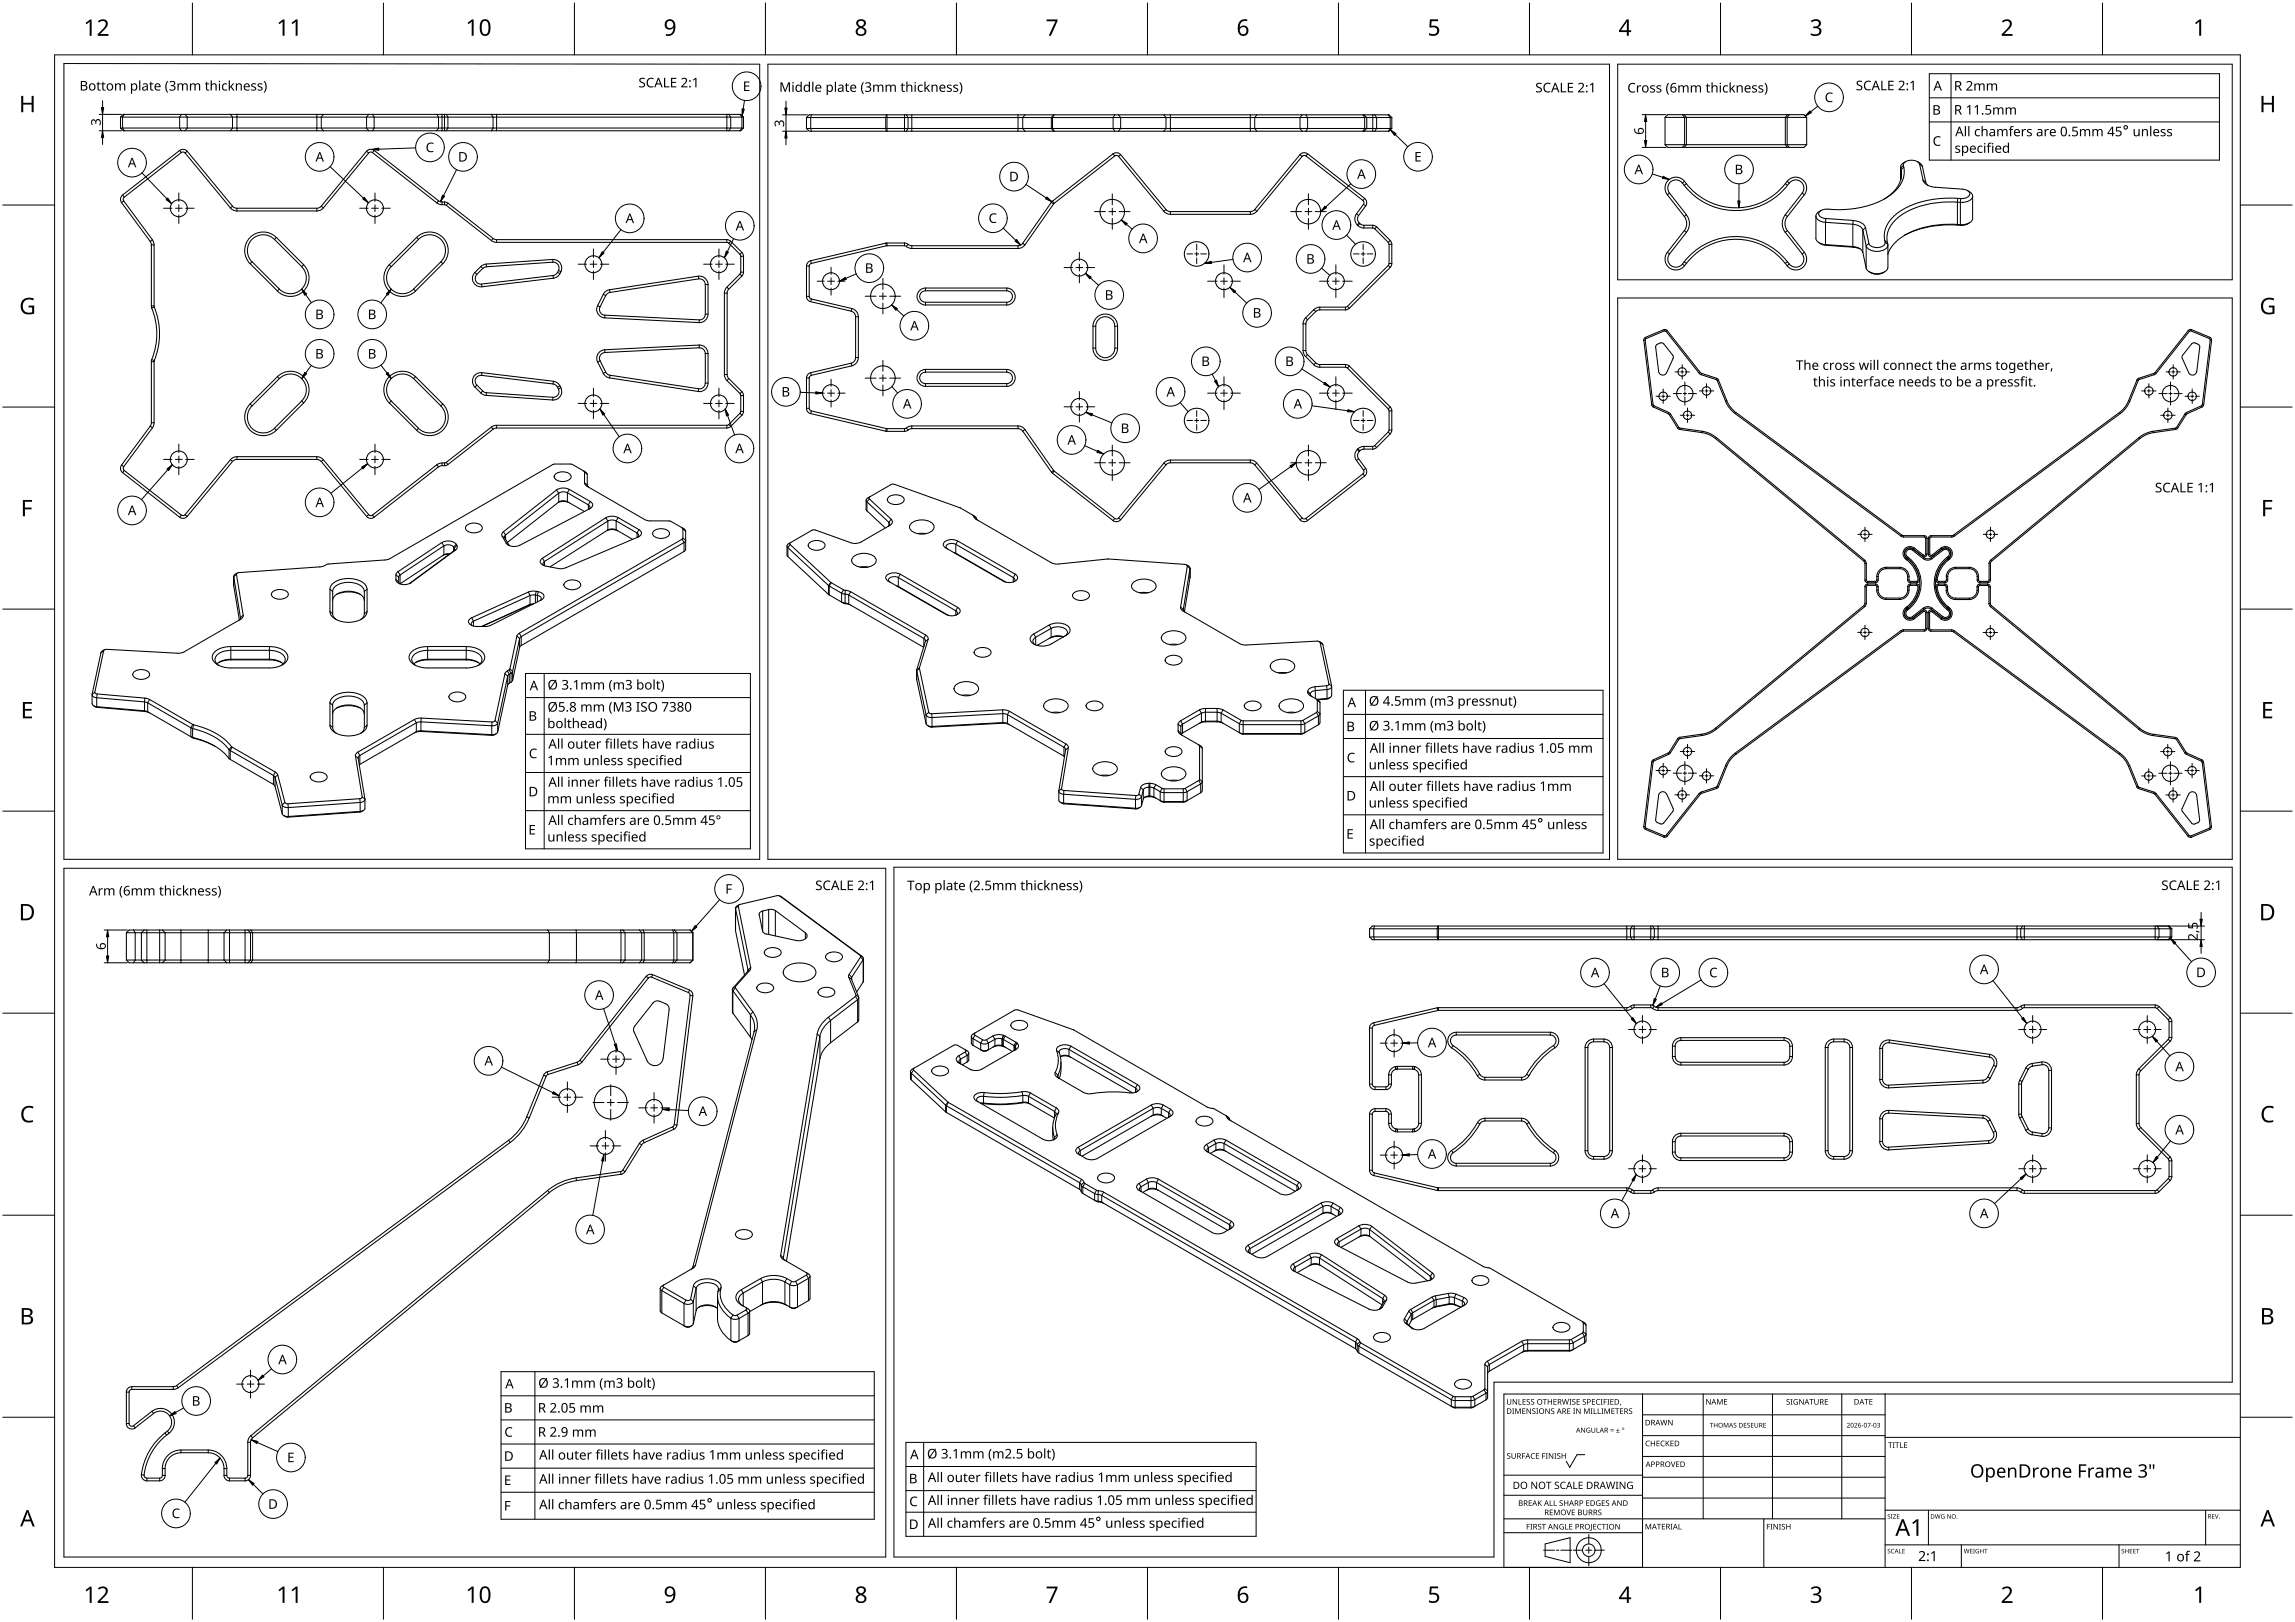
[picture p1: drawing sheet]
<svg xmlns="http://www.w3.org/2000/svg" width="841mm" height="594mm" viewBox="0 0 841 594" stroke-linecap="round" stroke-linejoin="round" font-family="sans-serif">
<g fill="none" stroke="#000" stroke-width=".38">
<path d="M44.2 42.9v4M44.2 46.9h228.3M44.2 42.9h228.3M65.8 55.1l1.5-.4 1.3 .7 16.6 20.1M65.8 55.1l-20.9 16.4-.7 1.2 .3 1.5 10.9 14.8 .1 23.1a27 27 0 0 1 0 20.4l-.1 23-10.9 14.8M135.1 56.1a.99 .99 0 0 1 1.4-.2l23.6 18.4M135.1 56l-16.6 20.1M137.1 55.1l-1.4-.4-1.4 .7-16.6 20.1M137.1 55.1l23.6 18.4 3.4 .9M272.5 46.9l-1 1h-226.3l-1-1M272.5 42.9v4M272.5 42.9l-1-1h-226.3l-1 1"/>
<path d="M295.5 43.1l1-1h212.5l1 1M295.5 43.1v4M295.5 43.1h214.5M295.5 47.1l1 1h212.5l1-1M295.5 47.1h214.5M408.5 57.1a1 1 0 0 1 1.4 .2l16.6 20.1 1.1 .8 1.3 .3M408.5 57.1l-22.2 17.4M410.6 56.7l-1.3-.8-1.4 .5-22.4 17.4-10.7 15.3-.6 .6-1.2 .3M410.7 56.6l16.6 20.2 1.6 .7M478.5 57.1a.94 .94 0 0 0-1.3 .2l-16.6 20.1-1.1 .8-1.3 .3h-29.3M478.6 57.1l20.8 16.4a.99 .99 0 0 1 .3 1.4l-2.6 3.4a3.1 3.1 0 0 0 .5 4.3M499.9 42.1l1 1v4l-1 1"/>
<path d="M510 43.1v4M610.2 43l1-1h49.9l1 1M610.2 53l1 1h49.9l1-1M610.2 43v10M662.1 53h-51.9M662.1 43h-51.9M662.1 43v10M697.7 59.6l-1 .9-.2 1M698.4 59.2l-.7 .4M702.6 59.2l.7 .4M703.3 59.6l1.1 1 1.3 6.1 .8 1.3M45.3 73.6l-.1-.7 .3-.7 20.9-16.3a.97 .97 0 0 1 1.4 .2l16.6 20"/>
<path d="M45.3 73.6l10.6 14.2M84.4 76.2l1.3 .9 1.1 .2M85.2 75.5l1.6 .8M116.1 76.3h-29.3M117.7 75.5l-1.6 .8M118.5 76.2l-1.1 .8-1.3 .3h-29.3M160.1 74.4l1.1 .5 2.1 .2 16.8 13M164.1 74.4l16.6 12.9 .9 .4 84.8 .1 1.4 .6M386.1 74.7l-10.5 15-1.1 1-1.5 .3M386.3 74.5l-.2 .2M500.1 72.7l.7 1.3-.3 1.5M500.1 72.7l-20.9-16.3-1.5-.5-1.3 .8-16.6 20-.9 .7-30 .1"/>
<path d="M500.5 75.4l-2.9 4v1.4l.5 .9M616.5 67.1a2.99 2.99 0 0 0-4.2-.6 2.99 2.99 0 0 0-.5 4.3l6.2 7.9M616.5 67a24.2 24.2 0 0 0 39.7-.4 2.99 2.99 0 0 1 4 .2 2.99 2.99 0 0 1 .2 4M617.2 79.3a4.2 4.2 0 0 1 0 5.2l-6.2 7.9a4.1 4.1 0 0 0 1.2 6 4.1 4.1 0 0 0 5.8-1.9M618 78.7a5.1 5.1 0 0 1 0 6.4M618 67.3a4.1 4.1 0 0 0-5.8-1.9 4.1 4.1 0 0 0-1.2 5.9l6.2 8M654.9 66.4a4 4 0 0 1 5.6-.7 4 4 0 0 1 .7 5.6l-6.2 8M654.9 66.4a23 23 0 0 1-36.9 .9M655 79.3a4.3 4.3 0 0 0 0 5.2M660.4 70.7l-6.2 8a5.2 5.2 0 0 0 0 6.4l6.2 7.9M665.5 79.1v8.2M667.3 77.1l-.7 .4a1.73 1.73 0 0 0-1.1 1.7 1.73 1.73 0 0 0 1.2 1.6l2.3 .7 10 .6 2.2 .6 1.3 1.1 1.4 6.2"/>
<path d="M669.8 76.6a2.99 2.99 0 0 0-3.3 1.7 2.51 2.51 0 0 0 2.6 1.8l10 .6M696.5 61.2v4.8M696.5 61.5a9.3 9.3 0 0 1-4 10l-2.1 1.5M697.5 60.6l.2 .6M697.7 61.3a9.4 9.4 0 0 1-4.3 9.6 34.4 34.4 0 0 1-22.5 5.8l-1.1-.1M703.5 60.2a3.8 3.8 0 0 0-5.7-.6l-.3 1M703.5 60.2l1.2 5.8a4.8 4.8 0 0 0 4.5 2.6M709.2 68.6l10.1 .7M717.3 74.1a34.2 34.2 0 0 0-21.1 5.1 9.5 9.5 0 0 0-4.6 9.7M718.5 72.7a38.6 38.6 0 0 0-21 3.9 11.6 11.6 0 0 0-7 10.2l.3 1.9M719.2 69.3l1.4 .3a1.5 1.5 0 0 1 1.3 1.7 1.5 1.5 0 0 1-1.7 1.3l-1.7 .1M721 69.8l.7 .4a1.83 1.83 0 0 1 1.2 2 1.83 1.83 0 0 1-1.8 1.5l-1.4 .4-2.4-.1"/>
<path d="M722.9 71.8v8.2a4 4 0 0 1-4.5 2.3l-1.1-.1M55.8 87.9l.7 1.8-.1 22.4a26.8 26.8 0 0 1 .1 20.4l-.1 22.8-.6 1.4M91.7 96.6a6.8 6.8 0 0 1-.1-9.6 6.8 6.8 0 0 1 9.7 0l10 10M91.7 96.6l10 10M92.4 95.9l10 10a5.8 5.8 0 0 0 8.2 0 5.8 5.8 0 0 0-.1-8.2M100.5 87.7a5.8 5.8 0 0 0-8.2 0 5.8 5.8 0 0 0 0 8.2M100.6 87.7l10 10M111.3 97a6.8 6.8 0 0 1 0 9.6 6.8 6.8 0 0 1-9.7 0M142.6 97a6.8 6.8 0 0 0 0 9.6 6.8 6.8 0 0 0 9.7 0M161.6 95.9l-10 10a5.8 5.8 0 0 1-8.3 0 5.8 5.8 0 0 1 .1-8.2l9.9-10a5.8 5.8 0 0 1 8.2 0 5.8 5.8 0 0 1 0 8.2M162.3 96.6a6.8 6.8 0 0 0 0-9.6 6.8 6.8 0 0 0-9.6 0l-10 10M162.3 96.6l-10 10"/>
<path d="M176.9 98.3l-2.1 2.2a2.09 2.09 0 0 0-.5 2.4 2.09 2.09 0 0 0 2.1 1.2l26.3-3.2M178.1 96.7l-1.6 .6-2.5 2.5a3.1 3.1 0 0 0-.6 3.5 3.1 3.1 0 0 0 3.2 1.7M178.2 97.7l-1.3 .7M178.2 97.7l24.4-1.7a2.29 2.29 0 0 1 2.2 1.6 2.29 2.29 0 0 1-.7 2.5l-1.5 .8M180 88.2l1.9 .6h84.7l4.7 4.6 .2 6.3-.4 .7-4.7 4.8M202.5 95.1a3.1 3.1 0 0 1 3 4.4M202.6 95l-24.4 1.7M205.5 99.5l-.9 1.5-1.8 .9M267.8 88.4l4.1 4.1M271.9 92.5l.6 1.4v5.8l-.6 1.4M297.1 95.5l-1.1 .7-.5 1.3 .1 11.5 .7 1.1 .8 .4M324.8 90l-27.8 6.6-.5 .9v11l.3 .7 .5 .3"/>
<path d="M325 90l-.2 .1M325.1 90h6.4M331.4 90l2.7 1M334.1 90l-2.3-1h-6.9l-27.8 6.5M334.1 91h39M373.1 90h-39M497.6 82.6l.8 .6 1.4 .3M498.1 81.7l.9 .6 .8 .2M499.8 83.5h3.3M503 83.5l.8 .3 5.1 5.2 .1 7.5-.3 .8M503 82.5l1.2 .3 5.7 5.9 .1 8.2-.6 1.1-14.9 14.9M503.1 82.5h-3.3"/>
<path d="M508.7 97.2l-14.9 15M611.8 93.1a2.99 2.99 0 0 0 .5 4.2 2.99 2.99 0 0 0 4.2-.6M617.2 95.9a24 24 0 0 1 37.8 0M617.2 95.9l-.7 .8M618 96.5a23 23 0 0 1 36.9 .8M618 85.1l-6.2 7.9M655 84.5l6.2 7.9a4 4 0 0 1-.7 5.7 4 4 0 0 1-5.6-.8M660.4 93.1a3.1 3.1 0 0 1-1 4.5 3.1 3.1 0 0 1-4.4-1.7M665.4 87.3a3.2 3.2 0 0 0 3.6 2.3l10 .7 2.2 .5 1.3 1.2 1.4 6.2M666.6 88.9l.7 .4M667.3 89.4l1.8 .4 10 .7M679.1 90.6l2.6 .6"/>
<path d="M679.1 80.8a4.5 4.5 0 0 1 4.5 2.6l1.3 5.7M685 99.5a4.8 4.8 0 0 0 5.7 0M690.8 88.7a1.93 1.93 0 0 1-2.3 1.9l-2.1-.1-1-.6-.6-.7M691.7 88.8a2.08 2.08 0 0 1-1.6 2.9 4.9 4.9 0 0 1-6.2-1.6M691.8 97.9a3.5 3.5 0 0 1-4 2.4l-2.3-.5-1.1-.7-.5-.9M691.8 89.7v8.2M717.3 82.2a34.6 34.6 0 0 0-20.9 5l-2 1.8a10.5 10.5 0 0 0-2.6 4.1M718.5 82.5a37.9 37.9 0 0 0-20.6 3.7M721 82.1l-2.5 .5M721.7 81.6l-.7 .4M202.8 101.9l-26.2 3.1M222 108.3l.8-.9 .7-.3 32.5-4.9a2.08 2.08 0 0 1 2.5 2l-.1 10.9a2.1 2.1 0 0 1-2.2 2.1l-34.5-1.8"/>
<path d="M222 108.2l-2.1 4.2a2.13 2.13 0 0 0 1.8 3.1M223.4 106.1l-1 .3-1.1 1-2.3 4.5M255.9 101.2a3.1 3.1 0 0 1 3.6 3v10.9a3.1 3.1 0 0 1-3.3 3.1l-34.6-1.8a3.1 3.1 0 0 1-2.6-4.4M255.9 101.1l-32.5 5M265.5 107.4v29.8M266.4 105.2l-.6 .8-.4 1.4M266.5 107.4v29.8M271.9 101.1l-4.9 4.8-.6 1.5M297.1 110.5l14.8 3.5 1.2 .7 .4 1.3M297.3 109.5l15.4 3.7 1.3 1.1 .5 1.7M313.5 116v15l-.4 1.3-1.2 .7-14.8 3.5M314.5 116v15l-.2 1.2-.6 .9-1.5 .9-14.9 3.5-.5 .3-.3 .7"/>
<path d="M339.1 111.7a3.1 3.1 0 0 1-3.1-3.1 3.1 3.1 0 0 1 3.1-3.1h29.8a3.1 3.1 0 0 1 3.1 3.1 3.1 3.1 0 0 1-3.1 3.1M339.1 106.5a2.09 2.09 0 0 0-2.1 2.1 2.09 2.09 0 0 0 2.1 2.1h29.8a2.1 2.1 0 0 0 2.1-2.1 2.1 2.1 0 0 0-2.1-2.1M339.1 111.7h29.8M339.1 106.5h29.8M400.5 119.5a4.5 4.5 0 0 1 4.5-4.5 4.5 4.5 0 0 1 4.5 4.5M401.5 119.5a3.5 3.5 0 0 1 3.5-3.5 3.5 3.5 0 0 1 3.5 3.5M401.5 119.5v8a3.5 3.5 0 0 0 3.5 3.5 3.5 3.5 0 0 0 3.5-3.5v-8M409.5 119.5v8a4.5 4.5 0 0 1-4.5 4.5 4.5 4.5 0 0 1-4.5-4.5v-8M479.1 117.2l-.6 1.4v9.8M493.7 112.2l-.6 .3-10.4 .2-1.2 .7-3.1 3-.7 1.3-.2 .9v9.8M494.5 112.9l-1.4 .6h-9.9l-1.1 .6-2.9 3M101.6 138a6.8 6.8 0 0 1 9.7 0 6.8 6.8 0 0 1 0 9.6"/>
<path d="M101.7 138l-10 10M142.6 138a6.8 6.8 0 0 1 9.7 0l10 10a6.8 6.8 0 0 1 0 9.6 6.8 6.8 0 0 1-9.6 0l-10.1-10a6.9 6.9 0 0 1 0-9.6zM176.6 136.5a3.1 3.1 0 0 0-3.2 1.7 3.1 3.1 0 0 0 .6 3.6M176.6 136.5l26.2 3.1M202.8 139.7l1.8 .8 .9 1.5M219.9 132.1l2.1 4.2 .5 .6 1 .6M221.7 129.1a2.12 2.12 0 0 0-1.8 3.1M223.5 137.4l32.5 5M256.2 127.4a2.07 2.07 0 0 1 2.2 2.1M256.3 127.4l-34.6 1.7M258.5 129.5l-.1 10.8a2.12 2.12 0 0 1-2.4 2.1M259.5 129.5a3.1 3.1 0 0 0-3.3-3.1l-34.6 1.7a3.1 3.1 0 0 0-2.6 4.5"/>
<path d="M259.5 129.5v10.8a3.1 3.1 0 0 1-3.6 3.1l-33-5.1-1.6-1.1-2.3-4.6M265.4 137.2l.4 1.4 .6 .8M266.4 139.4l5 5.2 .1 6.1-.4 .7M266.4 137.2l.6 1.5 4.9 4.8M295.5 138.4v11.1M296.5 138.4v11.1M297.1 136.5l-1.1 .7-.5 1.3M337.7 136.9l1.4-.6h29.8a2.08 2.08 0 0 1 2.1 2.1 2.08 2.08 0 0 1-2.1 2.1h-29.8a2.11 2.11 0 0 1-1.9-1.3 2.11 2.11 0 0 1 .5-2.3zM477.5 128.4l.2 1 .7 1.2M478.4 130.6l3.1 3 1.2 .7 10.4 .2 .6 .3M478.5 128.4l.6 1.5 3.1 3M482.1 132.9l1.5 .6"/>
<path d="M493.1 133.5l1.4 .6 14.9 15 .6 1.4M493.1 133.5h-9.4M493.8 134.8l14.9 15 .3 .7M602.9 124.6l.3-.6 7.2-2.8 12.3 15.5M602.9 124.5l2.8 23.7 .3 .4M603 123.6l-.5 .4-.1 .6 2.9 23.7M607.4 126.1l-.5 .4-.2 .7 1.1 8.8M607.8 136a1.57 1.57 0 0 0 1.3 1.4 1.57 1.57 0 0 0 1.6-.9M608.5 125.6h.6l.6 .4 3.3 4.1M608.5 125.6l-1.1 .5M609.7 120.7h.7l.5 .3 12.7 15.8M609.8 120.7l-6.8 2.9"/>
<path d="M613 130.1l.1 1.1M613.1 131.2l-2.3 5.3M622.7 136.8l.7 .5 5.5 1.7M623.6 136.8l5.5 1.7M628.9 139l.3 .4M629 138.6l.7 .6M629.3 139.3l3 7.7a11 11 0 0 0 3.5 4.5M629.7 139.1l3.1 7.7M783.8 138.6l-.7 .6-3.1 7.6M783.9 139l-3.4 8a10.3 10.3 0 0 1-3.5 4.5l-60.8 44.9-.9 .3h-7.7l-.5 .5M789.4 137.2l-5.5 1.8M789.7 136.5l-5.9 2"/>
<path d="M789.8 136.4l12.4-15.6 .9-.1 6.8 2.9 .4 .4 .1 .6-2.8 23.7M790.2 136.8l-.8 .5M799.8 130.1l-.1 1.1M799.8 130.1l3.6-4.4 1-.1 1.4 .7 .3 .9-1.1 8.8a1.56 1.56 0 0 1-1.3 1.4 1.56 1.56 0 0 1-1.7-.9l-2.3-5.3M802.3 121.4l.6-.2 6.8 2.8M802.3 121.3l-12.1 15.4M809.6 124.1l.4 .5M810 124.5l-3 23.9-5.7 2.6-.6 .7M55.9 156.7l-10.6 14.3a.97 .97 0 0 0 .2 1.3l20.9 16.4 .8 .2 .6-.4M110.5 146.9a5.8 5.8 0 0 0 0-8.2 5.8 5.8 0 0 0-8.1 0l-10.1 10a5.8 5.8 0 0 0 0 8.2 5.8 5.8 0 0 0 8.2 0M110.6 146.9l-10 10M111.3 147.6l-10 10a6.8 6.8 0 0 1-9.6 0 6.8 6.8 0 0 1 0-9.6"/>
<path d="M161.5 148.7a5.8 5.8 0 0 1 0 8.2 5.8 5.8 0 0 1-8.2 0M161.6 148.7l-10-10a5.8 5.8 0 0 0-8.2 0 5.8 5.8 0 0 0-.1 8.2l10.1 10M174 141.8l2.5 2.4 1.6 .6M180.1 156.4l-16.6 13-3.1 .6-23.9 18.6-.7 .3-.7-.4M181.9 155.8l-1.9 .6M182 155.8h84.4M204.6 142.5a2.08 2.08 0 0 1-2 3l-24.4-1.7M204.6 142.5l-.8-1.4-1.1-.5-26.3-3.1a2.07 2.07 0 0 0-2.1 1.2 2.07 2.07 0 0 0 .5 2.4l2.1 2.1 1.3 .7M205.5 142a3.1 3.1 0 0 1-3 4.5l-24.3-1.7M271.2 151.4l-4.2 4.1-.6 .3M271.9 143.5l.6 1.4v5.8l-.6 1.4M271.9 152.1l-4.4 4.3-1.1 .4h-84.8l-.9 .4-16.6 12.9"/>
<path d="M295.5 149.6l.5 1.2 1.1 .7M296.5 149.6l.3 .6 .5 .4 27.5 6.4M297.1 151.5l27.8 6.5h6.9l2.3-1h38.9l.8 .2 1 .7M324.8 157h6.6l1.5-.7 1.2-.3 39.9 .2 1.6 1.1 10.7 15.3M339.1 141.5a3.1 3.1 0 0 1-3.1-3.1 3.1 3.1 0 0 1 3.1-3.1h29.8a3.1 3.1 0 0 1 3.1 3.1 3.1 3.1 0 0 1-3.1 3.1M339.1 141.5h29.8M374.8 157.9l10.7 15.3 22.4 17.5 1.4 .4 1.3-.7M509 157.5l-.3 .8-5.1 5.1-3.8 .1M509 150.5v7M510 157.5l-.5 1.4-5.3 5.3-1.2 .3h-3.2M510 150.5v7M605.3 148.3l.5 .8 5.5 2.4 .4 .4"/>
<path d="M606.1 148.6l5.4 2.4M611.5 151.1l.7 .5 3 5 .4 .2M611.8 151.9l3 4.9M614.8 156.8l.7 .5 8.2 1.2a9.7 9.7 0 0 1 4.9 2.2M615.6 156.8l8.2 1.2M623.7 158a10 10 0 0 1 5.2 2.3M632.8 146.8a10.8 10.8 0 0 0 3.3 4.3l60.9 44.9M635.9 151.5l60.7 44.9 1 .3h7.6l.5 .5M780 146.8a10.1 10.1 0 0 1-3.3 4.3l-60.8 44.9M797.2 156.8l-8.1 1.2a10.4 10.4 0 0 0-5.3 2.3M797.3 157.3l-8.2 1.2a9.9 9.9 0 0 0-5 2.2M800.7 151.6l-3.5 5.2"/>
<path d="M801.1 151.9l-3.1 4.9-.7 .5M807.6 148.3l-.6 .8-5.4 2.4-.5 .4M44.5 170.4l-.3 1.4 .7 1.3M44.9 173.1l20.9 16.4 1.5 .4 1.3-.7M84.4 168.4l-16.6 20.1M86.8 167.3l-1.3 .3-1.1 .8M86.8 168.3l-1 .3-.6 .5-16.6 20M86.8 167.3h29.3l1.3 .3 1.1 .8M86.8 168.3l30 .1 .9 .7 16.6 20M118.5 168.4l16.6 20.1M164.1 170.2l-.9 .3-1.6 .1-.9 .4-23.6 18.4M203.4 173.8a4.2 4.2 0 0 1 5.8 .4 2.35 2.35 0 0 1-3 2.2 2.34 2.34 0 0 1-3-2.2z"/>
<path d="M213.9 172.5l.3 .4M214.2 172.9v3.9l.9 1.3 21.1 12.2 2.1 .5M214.6 172.9l.6 .9M214.6 172.9l-5-2.9h-6.8l-60.2 34.8-1.1 .3-21.4 1.5-2.9 1.1M215.2 173.7v3.9l.6 .9M327.7 177.4l-1.2 .1-7.8 4.5M327.8 177.4l24 8.6M426.5 169.6l-16.6 20.2-.7 .3-.7-.2-22.2-17.4M427.3 170.3l-16.6 20.1M428.9 169.5l-1.1 .3-.5 .5M428.9 168.5l-1.3 .3-1.1 .8M428.9 169.5h29.3l1 .3 .6 .5"/>
<path d="M428.9 168.5h29.3l1.3 .3 1 .8M460.6 169.6l16.6 20.2 .6 .3 .7-.2M497.6 164.4a3.1 3.1 0 0 0-.5 4.3l2.6 3.5a1 1 0 0 1-.3 1.4M499.5 173.5l-20.9 16.4M499.8 164.5a2.34 2.34 0 0 0-1.9 3.6l2.8 3.9 .1 1-.3 1-21.3 16.7-1 .4-1-.1-.8-.6-16.6-20.1M499.8 163.5l-1.4 .3-.8 .6M628.7 160.6l54.3 45M629 160.3l54.4 44.9M783.9 160.3l-54.4 44.9M784.2 160.6l-54.4 45-.4 .8v6a.98 .98 0 0 1-1 1l-2.8 .1a1.02 1.02 0 0 1-1-1.1 3.2 3.2 0 0 0-2.9-4.1M134.3 189.2l1.4 .7 1.4-.4M161.9 198.8a3.8 3.8 0 0 1 5.7 1.4l-.2 .7-.5 .5-16.3 12.1a4.2 4.2 0 0 1-5.4-.8l-.1-2.1"/>
<path d="M161.9 198.7l-16 10.7M162.6 200a2.4 2.4 0 0 1 3.9 1.4l-16.5 12.4M162.7 199.9l-16.1 10.7-.5 .6v1.9M170.9 192.6a4.1 4.1 0 0 1 5.8 .4 1.93 1.93 0 0 1-2.3 2.1 3.1 3.1 0 0 1-3.8-1.7zM184.4 194.8l-.4 .5-.1 .7 1.6 2.9M184.5 194.8l19.4-15.3a4.7 4.7 0 0 1 4.7-.2l7.7 4.4a1.36 1.36 0 0 1 .9 1.3 1.36 1.36 0 0 1-1 1.3l-25.7 13.4M185.3 195.9l-.4 .5 .1 .6 1.6 2.9M185.5 198.9a4.4 4.4 0 0 0 5 .8M204.6 184l.7-.2a4.9 4.9 0 0 1 3.3 .4M207.9 183.8a3.1 3.1 0 0 0-3.2 .1l-18.8 14.8M207.9 180.5a3.2 3.2 0 0 0-3.2 .2l-19.4 15.2M207.9 183.7l6.3 3.6"/>
<path d="M207.9 180.5l7.7 4.4M215.6 184.9l.6 .6-.4 1M222.4 194.3a4.7 4.7 0 0 1 4.1 .2M225.8 190.8a3.4 3.4 0 0 0-3.1 .1l-23.2 14.8-.5 .8 .3 .7M225.8 194.1a3.4 3.4 0 0 0-3.1 0l-21.2 13.5M225.8 194.1l6 3.4M225.8 190.8l7.9 4.6 .4 .7-.4 .6M238.4 190.8h6.8M239.5 194.6a4.2 4.2 0 0 1 5.8 .4 2.35 2.35 0 0 1-3.1 2.2 2.34 2.34 0 0 1-3-2.2zM245.2 190.8l.6 .2M245.9 191l5 2.9 .3 .7M249.9 193.4l.3 .3"/>
<path d="M250 197.5l-59.7 34.5-.9 1M250.2 197.1l-.3 .4M250.3 193.7v3.4M251.2 197.9l-.5 .8-59.9 34.6-.4 .6-2.5 12-.7 .7M251.3 194.5v6.7M288.4 200v3.2M289.7 198.8l-.3 .4 .2 .3 14.8 13.8M296.5 199a4.2 4.2 0 0 1 5.8 .3 2.35 2.35 0 0 1-3 2.3 2.37 2.37 0 0 1-3-2.3zM311.7 198.8l-13.7-4.7-9 5.1-.6 .8 .3 .6 15 13.9 4.7 2.8M317.4 186.5l.3 .6M317.4 183.2v3.3M317.7 187.1l6.7 6.3"/>
<path d="M317.7 183.8l8.2 7.7 .1 .7-.6 .6M318.7 182l-.3 .4 .1 .3 8.1 7.5M318.7 182l-1.3 1 .3 .9M325.5 182.2a4.2 4.2 0 0 1 5.8 .4 2.32 2.32 0 0 1-3 2.2 2.34 2.34 0 0 1-3.1-2.2zM326.6 190.2a1.27 1.27 0 0 1-.5 2.2l-10.5 6.1a4.8 4.8 0 0 1-3.9 .3M334.1 191.6a6.5 6.5 0 0 1 7.9 .4 2.09 2.09 0 0 1-1.7 3.2 5.7 5.7 0 0 1-6.9-1.7 1.76 1.76 0 0 1 .7-1.9zM336.3 195.5h3M350.2 199.4a2.49 2.49 0 0 0-3.5 .9l.6 .8M350.3 199.4l21.3 12.3 .3 .7-.3 .7M351.7 186l5.7 3.3 1 1.3M356.5 188.7l1.2 1.5 27.5 15.9M696.9 196l8.2 .2 .9 .4 .2 .6"/>
<path d="M705.7 197.2v5.7M706.2 197.2v5.8a1.01 1.01 0 0 1-1.6 .8M706.7 197.2l-.1 5.8 .2 .6 .7 .3 .8-.1 3.4-2.7M707.2 197.2l-.1 5.8 .3 .4 .5-.1M715.9 196l-8.2 .2a1.06 1.06 0 0 0-1.1 1M85.6 214.4v.1M85.6 211.1v3.3M85.6 214.5l2.1 12.5M86.2 210.3l-.6 .8 2.5 15.1M86.6 210.4l2.5 15-.2 .8-.7 .6M86.9 209.9l-.7 .4M99.8 216.9a4.2 4.2 0 0 1 5.8 .4 1.94 1.94 0 0 1-2.3 2.1 3.1 3.1 0 0 1-3.9-1.7z"/>
<path d="M117.2 207.6l-29.7 2.1-.6 .2-.3 .5M121.7 214a9.6 9.6 0 0 1 12 0l.8 1.8v8.2a4.9 4.9 0 0 1-4.7 3.7 8.6 8.6 0 0 1-8.5-2.5l-.4-1.2v-8.2zM121.9 219.9a4.6 4.6 0 0 1 4.7-3.3 6.5 6.5 0 0 1 6.8 2.7l.1 .6M121.9 216.6a4.6 4.6 0 0 1 4.7-3.3 6.5 6.5 0 0 1 6.8 2.7l.1 8.8-.3 1.1-1.1 1.1M121.9 216.6v8.2M123.3 217.7a11 11 0 0 1 8.8 0M145.8 209.4l-.7 1.2M146.1 213.2l.3 .6M164.6 203l-2.2 .4M164.8 202.9l-1-.1-1.2 .4-16 10.6M196.2 217.9l-1.7 .1-21 9.5-.8 .7 .3 1M196.2 217.9l.7 .2a1.12 1.12 0 0 1 1.3 .5 1.12 1.12 0 0 1-.2 1.3"/>
<path d="M197.2 216.7a1.68 1.68 0 0 1 1.8 .7 1.68 1.68 0 0 1 0 1.9l-.7 .5M197.3 216.7l-1.5-.2-1.9 .2-21 9.6a1.43 1.43 0 0 0-1.2 1.4 1.43 1.43 0 0 0 1.1 1.4l2 .4M198.3 219.8l-18.8 9.4-1.2 .2-3.5 .1M198.8 204.5l23.2-14.8a5 5 0 0 1 4.5-.1l7.6 4.4a1.38 1.38 0 0 1 1 1.5 1.38 1.38 0 0 1-1.3 1.2l-26.8 11.4-1.6 .2-5.3-.9a1.67 1.67 0 0 1-1.7-.8 1.67 1.67 0 0 1 0-1.9l.4-.2M207 213.4a4.1 4.1 0 0 1 5.7 .4 1.93 1.93 0 0 1-2.3 2.1 3.1 3.1 0 0 1-3.8-1.7zM251.2 201.2l-.5 .8-59.7 34.4-.6 .8M288.4 203.3l.3 .5 14.9 13.9M303.6 217.7l5.5 3.3 2.6 .6M304.4 213.3l4.7 2.7 2.6 .8M308.4 217.3l2.6 .6M311 217.9l27.5 15.9M311.7 216.7l28.2 16.5 .2 1-3.2 10.6"/>
<path d="M312.9 203.8a6.4 6.4 0 0 1 7.8 .5 2.07 2.07 0 0 1-1.6 3.1 5.8 5.8 0 0 1-6.9-1.6 1.79 1.79 0 0 1 .7-2zM315.1 207.7h3M326.2 213.3a1 1 0 0 1-.6-1.2 1 1 0 0 1 1-.7l1.5-.2 1.1 .3 21 12.2 .6 .6-.3 .9M328.4 214.6l19.1 10.8M329 214.9l.9 .3M346.6 200.7l21 12.2a4.4 4.4 0 0 0 5.2-.9l.1-.8-.9-.9-21-12.2a4.3 4.3 0 0 0-5.3 .9v.8l.9 .9M349.5 202.4l19.1 10.8M350.1 202.7l.8 .4M385.2 206.1l2.5 .5 18.5-1.9 28.4 2.1 .5 .5-2.5 15.2 .2 .7 .7 .6M393.4 217.3a4.2 4.2 0 0 1 5.8 .4 1.97 1.97 0 0 1-2.4 2.2 3.1 3.1 0 0 1-3.8-1.8zM415.4 213.2a6.5 6.5 0 0 1 7.9 .5 2.07 2.07 0 0 1-1.6 3.1 5.8 5.8 0 0 1-6.9-1.6 1.78 1.78 0 0 1 .6-2zM417.7 217.1h3"/>
<path d="M434.8 206.9l1 .6 .3 .7-2.5 15M436.1 211.5l-2.1 12.5M436.1 208.1v3.4M683 205.6l.4 .8M683.3 205.2l.6 1.2v6l.5 .6M683.4 212.4l.3 .7 .7 .4M683.4 206.4v6M683.4 214.9v6.1M684.4 214.4l-.5 .5v6.4l-.6 .9-54.3 44.9M684.4 213.9a1.03 1.03 0 0 0-1 1M684.4 213.4h2.9M684.4 213.9h2.9"/>
<path d="M687.2 214.4l.5 .3 .1 1.5M687.2 213.9l.7 .2 .3 .5 .1 1.6M687.2 213l.5-.3a3.9 3.9 0 0 1 3.5-4.9h5a3.9 3.9 0 0 1 3.4 4.9l.5 .3M687.3 212.9h-2.9M687.3 214.4h-2.9M687.7 216.2a3.4 3.4 0 0 0 3.5 3.4M688.3 216.2a2.99 2.99 0 0 0 2.9 2.9h5a2.85 2.85 0 0 0 2.9-2.9M691.2 208.3a3.2 3.2 0 0 0-2.9 4.1 1.05 1.05 0 0 1-1.1 1.1M691.2 208.3h5M696.2 208.3a2.85 2.85 0 0 1 2.9 2.9M696.2 219.6h-5M698.4 204.7a10.5 10.5 0 0 1 4.4 8l-.4 .3-2.3-.1"/>
<path d="M698.7 204.3l.4 .4M698.7 204.3l.4 .3M699 203.9a12 12 0 0 1 0 19.6M699.1 212.4l.3 .7 .7 .4M699.1 211.2v1.2M699.1 214.9v1.3M699.1 204.7a10.9 10.9 0 0 1 4.3 8l-.9 .8-2.4-.1M699.1 204.7a11.5 11.5 0 0 1 0 18.1M699.6 216.2a3.4 3.4 0 0 1-3.4 3.4M700.1 214.4l-.5 .5v1.3M700.1 213.9a1.01 1.01 0 0 0-1 1M700.1 213.9l2.6 .1 .7 .6a10.7 10.7 0 0 1-4.3 8.1"/>
<path d="M701.1 201.1a2.01 2.01 0 0 0-2.8 .4 2.01 2.01 0 0 0 .4 2.8M701.1 201.1l4 3.1M701.2 201.1a2.07 2.07 0 0 0-2.9 .4 2.07 2.07 0 0 0 .3 2.9M702.4 214.4l.3 .1a9.2 9.2 0 0 1-3.2 7.2l-.7 .6M702.4 214.4h-2.3M704.9 203.3l-3.4-2.6a2.55 2.55 0 0 0-3.6 .5 2.55 2.55 0 0 0 .4 3.5M705.1 204.3l1.3 .4 1.3-.4M705.7 203l-.3 .4-.6-.1M710.4 214h-.2a.98 .98 0 0 0-.8 1.1 11.6 11.6 0 0 0 4.7 8M711.3 200.7a2.58 2.58 0 0 1 3.8 .7 2.58 2.58 0 0 1-1.1 3.7 10.5 10.5 0 0 0-4 7.5l.4 .4h2.4l.4-.6M711.3 200.7l-3.3 2.6M711.6 201.1a2.07 2.07 0 0 1 2.9 .4 2.07 2.07 0 0 1-.3 2.9"/>
<path d="M711.7 201.1a2.01 2.01 0 0 1 2.8 .4 2.01 2.01 0 0 1-.4 2.8M711.7 201.1l-4 3.1M712 201.5a1.51 1.51 0 0 1 2.1 .3 1.51 1.51 0 0 1-.3 2.1M712 201.5l-4 3.2-1.6 .5-1.6-.6-4-3.1a1.51 1.51 0 0 0-2.1 .3 1.51 1.51 0 0 0 .3 2.1M712.7 214.5h.3a2.74 2.74 0 0 1 .3 2.4l.5 1.2 1.5 1.2 1.3 .3h5a3.6 3.6 0 0 0 3.4-4.7l.5-.4 2.9-.1 .4 .3 .1 6.3M712.7 214l.6 .1 .4 .5a3.4 3.4 0 0 0 2.9 4.5h5a3.2 3.2 0 0 0 2.9-4.2 .95 .95 0 0 1 1-.9M712.7 214.4l-2.8 .3a10.3 10.3 0 0 0 4.1 7.6M712.7 213.9h-2.3M713.3 211.2v1.2M713.7 204.7a11.5 11.5 0 0 0 0 18.1M713.8 203.9a12.1 12.1 0 0 0 .4 19.9 1.52 1.52 0 0 1-.3 2 1.52 1.52 0 0 1-1.9 .1M714.1 204.3l-.4 .3"/>
<path d="M714.2 204.3a10.8 10.8 0 0 0-4.7 8.5l.5 .6 2.8 .1a1.04 1.04 0 0 0 1-1.1 3.2 3.2 0 0 1 2.9-4.1M716.7 208.3h5M728.3 214a.95 .95 0 0 1 1.1 .9v6.1M728.4 213.9h-2.9M729.4 205.2l-.5 1.2-.1 6.3-.4 .3-2.8-.1-.5-.2a3.9 3.9 0 0 0-3.4-4.9h-5a3.5 3.5 0 0 0-3.5 3.4M37 239.1l-3.3 15.2 .4 .7 1.3 .6 18.2 1.6 16.4 9.4M37.5 238.4l-.5 .7M38 238.4l.3-.4 .7-.2 26 1.5M38 238.3l-3.3 15.2M38.3 238l-.7 .4M88.1 226.2l-.6 1M88.2 226.8l-20.7 12-2.5 .5"/>
<path d="M121.9 224.8l.5 1.4 .9 .8M156.7 238.2a5.8 5.8 0 0 0-5.7 2.8l.1 1.5 1.2 1.2M156.7 236.8a6.9 6.9 0 0 0-6.7 3.3 3.9 3.9 0 0 0 3.6 4.1l3.1 .5M156.7 236.8h14.1M170.8 238.2a5.7 5.7 0 0 1 5.7 2.8l-.1 1.5-1.1 1.2M170.8 236.8a6.9 6.9 0 0 1 6.7 3.3 3.9 3.9 0 0 1-3.5 4.1l-3.2 .5M170.8 238.2h-14.1M189.4 233l-2.5 12M190.4 237.1l-2.6 12.1-1.2 1M195 221.4l-1.4 .4-17 7.7M195.5 221.2l-1.3 .2-17.8 8.1M308.4 220.5l2.6 .7"/>
<path d="M311 221.2l27.5 15.9M338.5 233.9l.5 .3 .1 .7M339.1 234.9l-3.2 10.8M351 222.5l-21.1-12.2a4.3 4.3 0 0 0-5.2 .9v.7l.8 1 21.1 12.1a4.2 4.2 0 0 0 5.2-.8v-.8l-.9-.9M357.3 238.1a4.2 4.2 0 0 1 5.8 .4 2.33 2.33 0 0 1-3 2.2 2.36 2.36 0 0 1-3-2.2zM378.8 232.2a1.94 1.94 0 0 0-1.3 1.9 1.94 1.94 0 0 0 1.3 1.8 7 7 0 0 0 6.4 0M378.8 232.2l5.7-3.2a6.6 6.6 0 0 1 7.3 .8l.3 1.4-.8 1.1-6.1 3.6M385.2 230.2a4.8 4.8 0 0 1 5.9 .9l-.1 1.1-.9 .8M385.2 233.4l-5.1 3M385.2 230.2l-5.7 3.2a1.49 1.49 0 0 0-1 1.3 1.49 1.49 0 0 0 .7 1.4M389.6 233.4l-1.1-.3a6.7 6.7 0 0 0-4 .8M389.8 233.3a5.4 5.4 0 0 0-4.6 .1"/>
<path d="M426.4 232.2a6.4 6.4 0 0 1 7.8 .4 2.07 2.07 0 0 1-1.6 3.2 5.8 5.8 0 0 1-6.9-1.6 1.79 1.79 0 0 1 .7-2zM428.6 236.1h3M433.5 223.8l20.7 11.9 1.3 .5 27.2-1.4M433.6 223.2l.6 1M482.6 234.8l.8 .2 .3 .3 3.3 15.2M483.5 235l1.3 1.1 3.2 15.2M683 221.8l-54.4 44.9a10.4 10.4 0 0 1-4.9 2.2l-8.2 1.1-.7 .6M683.4 221l-.4 .8M697 231.4l-60.9 44.9a10.2 10.2 0 0 0-3.3 4.3l-3.1 7.6M698.3 222.6a2.55 2.55 0 0 0-.4 3.6 2.55 2.55 0 0 0 3.6 .5l3.4-2.7h.5l.3 .4M698.6 223l.5-.3a2.07 2.07 0 0 0-.9 2.9 2.07 2.07 0 0 0 3 .6 2.05 2.05 0 0 1-2.9-.3 2.05 2.05 0 0 1 .3-2.9zM698.8 222.3l-.4 .3"/>
<path d="M699 223.5a1.5 1.5 0 0 0-.3 2.1 1.5 1.5 0 0 0 2.1 .2l4-3.1 1.6-.5 1.6 .5 4 3.1M705.1 223.2l1.3-.5 1.3 .5M705.1 223.1l-4 3.1M705.7 230.2l-.6 .5h-7.5l-1 .3-60.7 44.9M705.7 224.4v5.8M706.2 224.4l-.2-.6a.97 .97 0 0 0-1.4-.2l-3.4 2.6M706.2 224.4v5.8a.98 .98 0 0 1-1 1h-7.6l-.7 .2M707.7 223.1l4 3.1M711.3 226.7l-3.4-2.7-.7 .1v6.4l.4 .2h7.6M714 222.3l.4 .4M714.1 223.1a2.04 2.04 0 0 1 .4 2.8 2.04 2.04 0 0 1-2.9 .4l-3.4-2.6-.6-.3a.97 .97 0 0 0-1 1v5.8l.3 .7 .7 .3M714.1 223.1a1.99 1.99 0 0 1 .4 2.8 1.99 1.99 0 0 1-2.8 .3"/>
<path d="M714.4 222.7a2.55 2.55 0 0 1 .4 3.5 2.55 2.55 0 0 1-3.5 .5M715.2 230.7l.9 .3M715.2 231.2l.6 .2M715.2 231.2h-7.6M715.8 231.4l60.8 44.9a9.5 9.5 0 0 1 3.3 4.3M716.1 231l60.8 44.9a9.8 9.8 0 0 1 3.5 4.5M728.9 221l.5 1.2M729.4 221l.3 .8 54.4 44.9M729.4 222.2l54.4 44.9M33.7 254.4l.1 3.6 1.1 .7 18.1 1.6 1.1 .4M34.3 258.5l1.3 .6M34.7 253.5l.3 .5 .6 .2"/>
<path d="M35.6 254.2l17.5 1.5M35.6 259.1l17.5 1.5M49 246.2a4.2 4.2 0 0 1 5.7 .4 2.36 2.36 0 0 1-3 2.2 2.37 2.37 0 0 1-3-2.2zM53.1 255.7l1.7 .5M54.8 256.2l15.9 9.2a24.8 24.8 0 0 1 14.3 8.3M79.5 243.2a7.4 7.4 0 0 1 5.1-1.7h14.1a6.9 6.9 0 0 1 5.1 1.7M80.1 242.7l1.8-.7 2.7-.3h14.8l2 .3 1.7 .7M80.1 243.7a2.54 2.54 0 0 1-1.3-2.6 2.54 2.54 0 0 1 2-2.1l1.8-.6 2-.2h14.1a5.7 5.7 0 0 1 5.7 2.8v1.3l-1.3 1.4M84.6 244.7a7 7 0 0 1-6.7-3.3 3.9 3.9 0 0 1 3.6-4.2l3.1-.4h14.1a6.8 6.8 0 0 1 6.7 3.3 3.9 3.9 0 0 1-3.6 4.1l-3.1 .5M98.7 244.6h-14.1M120.9 257.5a4.9 4.9 0 0 1 4.6-3.8 8.6 8.6 0 0 1 8.7 2.5l.3 1.3M120.9 257.5v8.1"/>
<path d="M121.9 258.3a4.6 4.6 0 0 1 4.7-3.3 6.5 6.5 0 0 1 6.8 2.7l.1 8.7-.3 1.2-1.1 1M121.9 258.3v8.1M123.3 259.4a11 11 0 0 1 8.8 0M134.5 257.5v8.1M156.7 241.5a7.1 7.1 0 0 0-5.1 1.7M156.7 241.7l-2.7 .3-1.7 .7M156.7 241.7h14.1M156.7 241.5h14.1M164.8 254.5a4.2 4.2 0 0 1 5.8 .3 2.35 2.35 0 0 1-3 2.3 2.37 2.37 0 0 1-3-2.3zM170.8 241.5a7 7 0 0 1 5.1 1.7M170.8 241.7l2.7 .3 1.8 .7M170.8 244.6h-14.1"/>
<path d="M185 246.8l-3.6 17.2-1.1 .5M185.9 245.8l-.9 1M186 250.9l-3.6 17.2M186 247.7l-3.6 17.2-.5 .5-1.5 .5-26.1-1.5M186.6 245.4l-.7 .3M186.6 250.2l-.6 .8M186.9 245l-.3 .4M187.3 246.6l-1 .6-.3 .5M335.9 248.8l3.5 16.3M335.9 245.5v3.3M335.9 245.7l3.4 16.1 .9 .8 1.3 .2 26-1.4M336.9 244.8l3.4 16.2 1.1 .4"/>
<path d="M350.4 250.8a6.5 6.5 0 0 1 7.9 .4 2.09 2.09 0 0 1-1.7 3.2 5.8 5.8 0 0 1-6.9-1.6 1.76 1.76 0 0 1 .7-2zM352.6 254.7h3M383.2 257.1a6.5 6.5 0 0 1 7.9 .4 2.07 2.07 0 0 1-1.6 3.2 5.8 5.8 0 0 1-7-1.6 1.77 1.77 0 0 1 .7-2zM398.3 257.7a4.2 4.2 0 0 1 5.8 .4 2.35 2.35 0 0 1-3 2.2 2.34 2.34 0 0 1-3-2.2zM427.3 241a4.1 4.1 0 0 1 5.8 .4 1.93 1.93 0 0 1-2.3 2.1 3.1 3.1 0 0 1-3.8-1.7zM441.7 259.5l-2.2 .5-6.9 4-.6 .6-.3 .7M441.8 259.5h4.2M446 259.5l2.2 .5 6.6 3.9 .7 .1M456.3 257.7a4.2 4.2 0 0 1 5.8 .4 2.32 2.32 0 0 1-3 2.2 2.34 2.34 0 0 1-3-2.2zM466.3 242.6a6.5 6.5 0 0 1 7.8 .4 2.08 2.08 0 0 1-1.6 3.2 5.7 5.7 0 0 1-6.9-1.7 1.78 1.78 0 0 1 .7-1.9zM468.5 246.5h3M469.5 257.1a6.5 6.5 0 0 1 7.9 .4 2.08 2.08 0 0 1-1.7 3.2 5.7 5.7 0 0 1-6.9-1.6 1.78 1.78 0 0 1 .7-2z"/>
<path d="M480.1 254.8l3 1.7M480.2 254.3l.6 .9M480.2 254.1v.2M481.8 251.6a2.08 2.08 0 0 0-2.5 2.2l.8 1M482.4 256.1l.3 .4-.1 4.4-5.1 2.9M483.1 256.5l.6 .8v7.4l-.6 .8M486.2 251.2l-4.3 .3M486.3 255.8l-3.8 .3M487 250.5l-.2 .5-.6 .2M487.4 255.5l-1.2 .6-3.3 .2M488 254.7l-.3 .6-1.4 .5M488 251.3l-.3 .7-.9 .5-5.4 .5-.9 .5-.3 .6"/>
<path d="M488 251.4v3.3M53.1 260.6l1.7 .5M54.1 260.7l16.6 9.6 4.9 1.5 3.3 1.6M69.9 266.6a25 25 0 0 1 14.5 8.3M69.9 269.8a25.1 25.1 0 0 1 14.5 8.4l15.8 9.1M84.4 274.9l15.8 9.1M85.1 273.7l16.4 9.6 2.9 10.6M120.9 265.7a4.9 4.9 0 0 0 4.6 3.6 8.6 8.6 0 0 0 8.7-2.4l.3-1.2M121.9 261.5a4.6 4.6 0 0 1 4.7-3.2 6.5 6.5 0 0 1 6.8 2.6l.1 .6M121.9 266.5l.5 1.3 .9 .8M130.3 276.9l2.4 15-.2 .4-27 2.1-1.1-.5M131.3 277.7l2.4 15"/>
<path d="M151.8 263.5l2.4-.5 26.1 1.4M151.9 263.5l-20.8 12-.6 .6-.3 .8M152.6 268l-21 12.1M154.2 267.7l-1.7 .3M154.2 264.4l-1.7 .4-20.6 11.9-.7 1M154.3 267.7l25.9 1.4M154.3 267.9l-1.2 .1-1.3 .4M154.3 267.9l26 1.4 1.5-.5M182.4 268.1l-.9 .8-1.3 .2M341.4 261.4l27.2-1.3 1.3 .4 20.7 12M367.5 261.4l1.6 .4M369.1 265l-1.5-.3-26.3 1.4-1.1-.2-.9-.8"/>
<path d="M369.2 265l20.9 12.1M369.2 261.7l20.7 12M369.9 265.4l-2.4-.5-26.2 1.4-1.4-.6M385.4 261h3.1M389.9 273.7l.6 .9-2.5 15.2 .7 .8 1.1 .3M390.6 272.5l.7 .5 .2 .8-2.5 15.2 .3 .3 27 2.1 1-.5M427.3 274.5a4.2 4.2 0 0 1 5.8 .4 2.35 2.35 0 0 1-3 2.2 2.37 2.37 0 0 1-3-2.2zM431.7 267.7l.3 .7 .6 .6 7.4 4.2M431.7 265.3v2.4M439.3 272.9l.3 .3v12.3l-.3 .4M439.5 264.9l2.3-.5h4.7l1.7 .5M440 273.2l.6 .9"/>
<path d="M440.3 261.3l1.5-.4h4.6l1.1 .4M440.3 261.2l-7.4 4.4-.2 2.9 .6 .9M440.6 274v15.5M441.7 264.2l-1.4 .3-7.4 4.5M441.8 264.1h4.2M446 264.2l1.5 .3M447.5 264.5l7.3 4.2 .7 .2M447.5 261.2l6.7 3.9M454.1 268.4l1.4 .3M454.1 265.1l1.4 .3M455.6 268.9h21.1M471.7 261h3"/>
<path d="M476.7 265.4h-21.1M476.7 264h-21.1M476.7 268.7h-21.1M477.4 268.7l-.7 .2M477.4 263.9l-.7 .1M478.2 268.4l-1.5 .3M478.2 265.1l-1.5 .3M478.2 268.3l-.7 .4M483.1 262.2l-4.9 2.9M483.1 265.5l-4.9 2.8M483.7 261.4l-.6 .8M606 278.8l-.3 .4-2.8 23.6"/>
<path d="M611.5 276.3l-5.4 2.4M612.1 275.7l-.6 .6M614.8 270.5l-3.3 5.2-5.7 2.6-.4 .5-3 23.9 .1 .7 .5 .4M623.8 269.4l-8.3 1.2-3.3 5.1M628.9 267.1a10.3 10.3 0 0 1-5.2 2.3M635.8 275.9a10.5 10.5 0 0 0-3.5 4.5M783.8 267.1a10.9 10.9 0 0 0 5.2 2.3l8.2 1.2M784.1 266.8a10.9 10.9 0 0 0 5 2.2M789.1 268.9l8.4 1.3 3.5 5.3M797.2 270.6l.4 .3M797.6 270.8l3 4.9 .7 .7M801 275.5l.5 .4"/>
<path d="M801.3 276.3l5.4 2.5M801.5 275.9l5.6 2.6 .3 .4 3 23.9-.1 .6-.5 .4M806.7 278.8l.3 .4M807 279.2l2.9 23.9-7 3.1-.6-.2M100.2 284l.6 .7 2.6 10.1 .9 .8 1.3 .2 26.4-1.9M100.2 287.3l.6 .7 2.6 10.1 .9 .8 1.3 .2 26.4-1.9M114 283.8a4.2 4.2 0 0 1 5.8 .4 2.36 2.36 0 0 1-3 2.2 2.39 2.39 0 0 1-3-2.2zM131.9 297.4l-26.4 1.9-1.5-.6M132.4 297.3l-.6 .1M133.2 296.9l-.8 .4M133.7 292.7l-.3 .7-1.4 .5M133.7 292.8l-.1 3.6-.6 .5-1 .3"/>
<path d="M388 289.8v3.2M388.6 293.8l1.3 .6 26.4 1.9 1.5-.6M401.2 280.1a6.5 6.5 0 0 1 7.9 .5 2.08 2.08 0 0 1-1.6 3.1 5.7 5.7 0 0 1-7-1.6 1.77 1.77 0 0 1 .7-2zM403.4 284h3M419.3 292.1l2.5-.3 1.7 .5M421 286.9l-1.4 .2-1.4 .9-.9 2.9M421 291.6l-1.1 .1-.8 .6-1 3.1-.7 .5-1.1 .2-26.5-1.9-1.1-.3-.7-.9M421.1 291.5h.3M421.1 286.9h.3M421.3 286.9l1.9 .3 3.1 1.7 8-.1M421.3 291.6l1.5 .3M422.8 288.6a3.2 3.2 0 0 0-3.8 .7l-.9 2.8-.7 .5-1.1 .2-26.5-1.9"/>
<path d="M422.9 291.9l3 1.7M425.2 293.3l1.4 .3M425.8 293.7h8.5M426.4 282a6.5 6.5 0 0 1 7.8 .4 2.08 2.08 0 0 1-1.6 3.2 5.7 5.7 0 0 1-6.9-1.6 1.77 1.77 0 0 1 .7-2zM426.6 293.6h7M428.6 285.9h3M435 293.3l-1.4 .3M435 293.2l-.7 .4M439.3 285.9l-5 2.8M440 287.1l-5 2.9-1 .3h-7.8l-1-.3-2.3-1.4M440 290.4l-5 2.8M440.6 286.3l-.6 .8"/>
<path d="M440.6 289.6l-.6 .8M607.8 291.3l-1.1 8.9 .2 .6 .5 .5M610.7 290.9a1.56 1.56 0 0 0-1.6-.9 1.56 1.56 0 0 0-1.3 1.3M610.8 290.9l2.3 5.2M613.1 296.1l-.1 1.1-3.3 4.2-.6 .4h-.6M623.1 290.9l-12.2 15.4M623.4 290.1l-.7 .5-12.3 15.5-.5 .1-6.7-2.9-.3-.5M623.6 290.6l-.5 .3M629.2 288l-.3 .3-5.5 1.8M629.7 288.2l-.6 .6-5.5 1.8M632.4 280.4l-3.1 7.6M780 280.6l3.1 7.6"/>
<path d="M780.4 280.4l3.1 7.6M783 288.3l.7 .6M783.5 288.1l.3 .3M783.7 288.8l5.9 2 12.3 15.5M783.9 288.4l5.7 1.9 .5 .4M790.1 290.6l12.2 15.4M799.8 297.2l3.3 4.2M802 290.9a1.55 1.55 0 0 1 1.6-.9 1.55 1.55 0 0 1 1.4 1.4M802 290.9l-2.4 5.3 .2 1.1M805 291.3l1.1 8.9-.2 .7-.5 .4M603 303.8l6.8 2.8M607.4 301.3l1.1 .4"/>
<path d="M610.9 306.3l-1.2 .3M805.4 301.3l-1.4 .6-.9-.4M809.8 303.8l-6.8 2.9-1.2-.4M269.5 332.6v8.2l3.3 16.3M269.5 332.8l4.6 22.5-.2 .7M270.5 331.9l4.6 22.6-.3 .9-5.3 5.9v.6M270.8 331.4l-1.1 .8-.2 .6M278.2 334.9l1.2 6.2 .6 .7 11.6 2.6M281.6 333.2l1.2-.1 1.1 .3 11.2 8.2M281.7 333.1l-3 .9-.5 1M284.7 328.1h.9l29.7 21.9 .1 .4-4.2 6.5M284.7 328.1l-13.6 3.2-.6 .6"/>
<path d="M285.8 328.2l30.2 22.2 .4 .5-.1 .7M46.3 351.6l1 1h205.6l1-1M46.3 341.6h207.6M46.3 351.6h207.6M46.3 341.6v10M46.3 341.6l1-1h205.6l1 1M52.8 340.6l-1 1v10l1 1M59.5 340.6l1 1v10l-1 1M83.1 340.6l-1 1v10l1 1M90.8 340.6l1 1v10l-1 1M239.1 357l-1.2-.1-1.1 .7-24.3 30.7M239.2 357l13.8 5.8 .6 .7 .3 1.2-5.9 47.7-1.1 1.3-10.8 4.8-1 .8"/>
<path d="M253.9 351.6h.1M253.9 341.6v10M253.9 341.6h.1M273.9 355.9l-5.3 6-.2 .5 6.6 9.3M280.4 348.1a4.1 4.1 0 0 1 5.8 .4 2.34 2.34 0 0 1-3 2.2 2.35 2.35 0 0 1-3-2.2zM287.8 354.4a8.7 8.7 0 0 1 10.4 0 2.6 2.6 0 0 1-1.3 4.4 8.5 8.5 0 0 1-9.5-1.4 2.2 2.2 0 0 1 .4-3zM295.1 341.7a1.32 1.32 0 0 1 .7 1.4 1.32 1.32 0 0 1-1.2 1.1l-1.2 .3-1.8-.1M302.8 349.7a4.2 4.2 0 0 1 5.9 .3 2.38 2.38 0 0 1-3.1 2.3 2.38 2.38 0 0 1-3-2.3zM311.1 358l2.6 6.7-10.1 7.9a10.1 10.1 0 0 0-4.1 6.1l-13.4 81.1M311.1 356.9l-.1 1.1M312.1 357.9l-.1 .8 2.6 6.4M316.3 359.7l-2.4 3.6"/>
<path d="M316.3 351.5l-4.2 6.4M316.4 359.3l-.1 .4M316.4 351.1v8.2M501.9 343.2l1 1h292l1-1M501.9 340.2h294M501.9 343.2h294M501.9 340.2v3M501.9 340.2l1-1h292l1 1M795.9 340.2v3M232.4 377.9l4.7 10.6M241.7 366.7l-1.3-.1-1.1 .8-6.7 8.4-.4 .8 .1 1.4M241.7 366.7l2.6 1.2 .6 .6 .3 .9-2.2 18.2"/>
<path d="M252.3 363.6l.5 .4 .1 .6-5.8 47.3M252.3 363.5l-13.5-5.6-1 .1-24.8 31.2-.9 .7-11.3 3.6-.7 .7M268.4 362.4l.1 8.5 6.5 8.9M269.5 361.9l6.4 8.7M275 379.8l.5 1M275 371.7a7 7 0 0 1 1.3 6.2l-22.4 86.3-.7 .7M275.9 370.6a7.5 7.5 0 0 1 1.4 6.6l-22.5 86.3M277.6 361a4.2 4.2 0 0 1 5.8 .4 2.33 2.33 0 0 1-3 2.2 2.34 2.34 0 0 1-3-2.2zM300.1 362.6a4.1 4.1 0 0 1 5.8 .4 1.93 1.93 0 0 1-2.3 2.2 3.2 3.2 0 0 1-3.8-1.8zM300.5 379.6l-13.4 81.1M314.3 366.1l-9.9 7.7a9.7 9.7 0 0 0-4 5.8M314.6 365.1v.6l-.4 .5"/>
<path d="M314.7 365.4l-.2 8.7-10.1 7.8a9.6 9.6 0 0 0-4 5.9M356 379.6l-.1 2.5 .4 .6 4 2.3h1l.9-.5M357.3 378.4l-.3 .4 .3 .4M357.3 379.2l2.7 1.6 .8 .2 3.1-1.6a4.9 4.9 0 0 1 3.8-.2M367.7 379.2l4.7 2.6a1.37 1.37 0 0 1 .8 1.3 1.37 1.37 0 0 1-.8 1.3l-12.6 7.2M370.7 374.7a4.2 4.2 0 0 1 5.8 .4 2.36 2.36 0 0 1-3 2.2 2.37 2.37 0 0 1-3-2.2zM371.8 370l-15.3 8.8a.87 .87 0 0 0-.6 .8 .87 .87 0 0 0 .6 .8l2.9 1.6a2.97 2.97 0 0 0 2.8 .1l2.4-1.4M373 369.9l-1.2 .1M373 369.9l20.4 7.3 48.9 28.2M503.6 375.6l-.5 .3-.2 .6v20.6a1 1 0 0 0 1 1h4a1 1 0 0 0 1-1v-3.4M527.1 370.1l-23.4 5.4M527.1 369.1l-23.7 5.5-.8 .4-.5 .7-.2 .8v21.1l.6 .9 .8 .5 4.6 .1 1.4-.6 .6-1.4"/>
<path d="M527.1 369.1h69l2.7-1h6.5l2.3 1h131.5l2.7-1h48l1.1 .3 4.8 5 .2 6.6M531.4 379.1l1.2-.9 1-.1h34.5a3.2 3.2 0 0 1 3.1 2.8 3.2 3.2 0 0 1-2.4 3.5 33.5 33.5 0 0 0-9.2 10.4l-.9 .6-1.1 .2h-13.4l-1.1-.2-1.4-.9a30.8 30.8 0 0 0-10.3-11.2 3.1 3.1 0 0 1 0-4.2zM532.2 379.7l1.4-.6h34.5a2.1 2.1 0 0 1 2 1.5 2.1 2.1 0 0 1-.8 2.4 33.5 33.5 0 0 0-10.4 11.2l-1.3 .4h-13.4l-1.6-.7a33.5 33.5 0 0 0-10.7-11.5l-.4-1.2zM596.1 370.1l1.3-.3 1.2-.7h6.3l2.7 1M596.1 370.1h-69M739.1 370.1l2.7-1h48l.5 .1 4.3 4.3M739.1 370.1h-131.5M794.6 373.5l.3 .7v5.8M794.9 380l-.3 .7M795.9 380l-.6 1.4-11.3 11.5-.1 18.6M199.2 393.8l-6.2 15.3a20 20 0 0 1-6.6 8.6l-121.7 89.8M200.1 394.2l-6.2 15.3a21.1 21.1 0 0 1-7 9"/>
<path d="M200.5 392.6l-.9 .6-.4 .6M212.5 388.4l-1 .7-11 3.5M243 387.6a3.1 3.1 0 0 1-2.6 2.7 3.1 3.1 0 0 1-3.3-1.8M300.5 387.7l-12.3 74.2M333.7 392.5l-.1 2.4 .3 .6 12.6 11.7M334.8 392l12.6 11.7M334.9 391.3l-.3 .4 .2 .3M335 391.2l-1.2 .8-.2 .5 .3 .6 12.6 11.7M341.7 391.5a4.1 4.1 0 0 1 5.8 .4 1.93 1.93 0 0 1-2.3 2.1 3.1 3.1 0 0 1-3.8-1.7zM349.5 382.9h1.4l3.5 2a.87 .87 0 0 1 .6 .8 .87 .87 0 0 1-.6 .9l-2.8 1.7-.2 .5 .3 .6M349.5 382.9l-14.5 8.3M351.7 389.4l.4 .3"/>
<path d="M353.7 384.5l.3 .2-.1 .5-2.6 1.5a1.41 1.41 0 0 0-.8 1.3 1.41 1.41 0 0 0 .9 1.3l4.5 2.5M355 385.7l-.1 2.9-2.2 1.4M359.4 384.5a3.1 3.1 0 0 0 2.8 0M359.8 391.6a4.9 4.9 0 0 1-3.9 .2M364.6 380.7l1.1-.4 1.6 .2 4.6 2.7M364.6 383.1l-2.4 1.4M367.3 383l3.7 2.1M367.3 383l-1.6-.2-1.1 .3M367.7 383.3a4.6 4.6 0 0 0-3.8 .3M367.7 383.3l.7 .3M371.9 383.2a.94 .94 0 0 1-.3 1.6M387.5 394.6l9.5 5.5"/>
<path d="M388.8 389l-.1 3.7-.5 2.3-.6-.8a11.1 11.1 0 0 0 .5-9 2.61 2.61 0 0 1 3.6-.8l24.4 14.1M391.7 386.9a3.1 3.1 0 0 0-3.1 .1 4.7 4.7 0 0 1 3.8 .3M391.7 386.8l23.3 13.5M392.4 383.2a4.3 4.3 0 0 0-5.2 .8l-.1 .4a11.1 11.1 0 0 1-.5 8.9l.2 .7 .7 .6M392.4 383.2l24.4 14.1a1.37 1.37 0 0 1 .9 1.4 1.37 1.37 0 0 1-1.1 1.2 13.2 13.2 0 0 1-6.3 .1h-4.9l-4.5 .4a5.4 5.4 0 0 1-3.9-.3M416.1 398.5l.6 .6-.3 .9M509.9 393.7a2.23 2.23 0 0 1 2.2-2.1h5.5a2.13 2.13 0 0 1 2.3 2.1M509.9 393.7v3.4M511.3 390.7l-1.1 .5-.8 .8-.5 1.7M511.3 390.7h7.2M518.5 390.7l1.5 .9 .7 .9 .2 1.2M519.9 393.7v17.7"/>
<path d="M520.9 393.7v17.7M580.9 383.7a3.1 3.1 0 0 1 3-3.1h3.9a3.1 3.1 0 0 1 3 3.1M580.9 383.7v37.8M590.9 383.7v37.8M615.9 380.1a3.1 3.1 0 0 0-3 3.1v3.8a3.1 3.1 0 0 0 3 3.1M615.9 381.1a2.05 2.05 0 0 0-2 2.1l.1 4.3 .9 1.3 1 .3M616 380.1h37.8a3.1 3.1 0 0 1 3.1 3.1l-.1 3.8a3 3 0 0 1-3 3.1h-37.8M653.8 381.1a2.07 2.07 0 0 1 2.1 2.1v3.8a2.13 2.13 0 0 1-2.1 2.1h-37.8M653.8 381.1h-37.8M688.8 384a3.1 3.1 0 0 1 3.6-3.1l36.7 5.3M688.9 384v11.4M689.9 395.4a2.17 2.17 0 0 0 2.2 2.1"/>
<path d="M689.9 384a2.13 2.13 0 0 1 2.4-2.1l36.7 5.3a2.05 2.05 0 0 1 1.6 3l-2.4 4.7-1.5 .8M689.9 384v11.4M726.7 395.6l-34.6 1.9M729.1 386.2a3.1 3.1 0 0 1 2.4 4.4l-2.5 4.8-.8 .7-1 .5-35.1 1.9a3.1 3.1 0 0 1-3.3-3.1M744.8 390.5l-1.3 .8-2.6 5.3-.1 11.5M744.8 390.5l3.6-.5a2.07 2.07 0 0 1 2.4 2v21.1a2.08 2.08 0 0 1-2.4 2.1l-4-.6-1.2-1.1M794.6 380.7l-10.8 10.8-.8 1.2-.1 18.8M187 418.4l-121.7 89.9-1.4 .6h-15.6a1.01 1.01 0 0 0-1 1M234.3 418.8l-6.6 10.2-16.6 2.4a21 21 0 0 0-10.4 4.6M235.2 419.3l-6.2 9.8-.7 .8-17.1 2.5a19.8 19.8 0 0 0-9.9 4.4M235.6 417.6l-1.3 1.2M246.5 412.7l-10.8 4.9"/>
<path d="M247.1 412l-.6 .7M346.5 404.8l.3 .2M346.5 407.3l.3 .2M346.8 407.4l48.8 28.2 1.2 1.5M346.8 405l48.8 28.2M347.3 403.7l49 28.3 .7 .5 .5 1 4.3 2.4M359.6 404.2h.6a58.8 58.8 0 0 0 15.7-.3l1.7 .5M376.9 401.5l-1.5-.3a61.3 61.3 0 0 1-16 .4 1.11 1.11 0 0 0-1.4 .6 1.11 1.11 0 0 0 .5 1.4M376.9 404l-1.5-.3a63.4 63.4 0 0 1-16.2 .3M376.9 401.5l9.5 5.5M376.9 404l9.5 5.5M377.6 400.3l-2.2-.5a62.6 62.6 0 0 1-16.1 .4l-.7 .1a1.53 1.53 0 0 0-1.6 1.1 1.53 1.53 0 0 0 .8 1.8l24.4 14"/>
<path d="M377.6 400.3l9.5 5.5M385.8 413l.2 4.5M386.4 407l.6 .9a11.9 11.9 0 0 0-.6 9.1l-.3 .5M387.1 405.8a1.48 1.48 0 0 1 .5 2.4 10.5 10.5 0 0 0-.2 7.8 3.1 3.1 0 0 1-4 1.7l-1.3-.4M421.9 408.8a5 5 0 0 1 4.4 0M422.6 408.4a3.1 3.1 0 0 1 2.9 0l2.1 1.2M422.6 406a3.1 3.1 0 0 1 2.9 0M422.6 406l-26.7 15.4a.91 .91 0 0 0-.7 .9 .91 .91 0 0 0 .7 .8M422.6 408.4l-26.1 15.1M425.6 406l2.6 1.5a.93 .93 0 0 1 .6 .9 .93 .93 0 0 1-.6 .9M438.6 409.8a4.1 4.1 0 0 1 5.8 .4 1.95 1.95 0 0 1-2.3 2.2 3.1 3.1 0 0 1-3.8-1.8zM442.2 419.2a1.33 1.33 0 0 0-1 1.2 1.33 1.33 0 0 0 1 1.3"/>
<path d="M442.3 405.4l2.4 .6 5.2 3M444.8 417.6a4.7 4.7 0 0 1 4.4 0M444.9 417.6l-2.7 1.5M445.6 418.9a3.1 3.1 0 0 1 2.9 0l26.8 15.3M445.6 418.8l-2.7 1.6M449.2 408.6l1.2 1.5M449.2 417.6l26.8 15.4a1.35 1.35 0 0 1 .8 1.3 1.35 1.35 0 0 1-.8 1.3M449.9 409l1.2 1.5M450.4 410.1l93 53.7M501.9 408.1l.3-1 1.1-1h4.6l1 .2a1.97 1.97 0 0 1 1 1.8M501.9 408.1v20.5M502.9 408.1v20.5"/>
<path d="M503.9 407.1a.99 .99 0 0 0-1 1M503.9 407.1h4M507.9 407.1l.8 .4 .2 .6M508.9 408.1v3.4a3.2 3.2 0 0 0 3.2 3.1l6.4-.1M509.9 411.5a2.3 2.3 0 0 0 2.2 2.1M509.9 408.1v3.3M512.1 413.6h5.5M519.9 411.5a2.26 2.26 0 0 1-2.3 2.1M520.9 411.5l-.2 1.1-.7 1-1.5 .9M542.1 410.3l1-.5 1.1-.2h13.4l1.6 .4 .8 .7a31.6 31.6 0 0 0 10.4 11.1 3.1 3.1 0 0 1 .6 3.4 3.1 3.1 0 0 1-2.9 1.9h-34.5a3.2 3.2 0 0 1-3.1-2.9 3.2 3.2 0 0 1 2.4-3.5 33.3 33.3 0 0 0 9.2-10.4zM544.2 410.6l-.9 .2-.7 .5a32.1 32.1 0 0 1-10.5 11.3 2.12 2.12 0 0 0-.4 2.2 2.12 2.12 0 0 0 1.9 1.3h34.5a2.08 2.08 0 0 0 2-1.5 2.08 2.08 0 0 0-.8-2.4 34.4 34.4 0 0 1-10.4-11.2l-1.3-.4M544.2 410.6h13.4"/>
<path d="M612.9 418.2v3.8a3.2 3.2 0 0 0 3 3.1M613.9 418.2l.1 4.3 .9 1.3 1 .3M615.9 415.1a3.1 3.1 0 0 0-3 3.1M615.9 416.1a2.05 2.05 0 0 0-2 2.1M616 416.1h37.8a2.03 2.03 0 0 1 2.1 2.1M616 415.1h37.8a3 3 0 0 1 3 3.1M655.9 418.2v3.8a2.14 2.14 0 0 1-2.1 2.1h-37.8M656.9 418.2l-.1 3.8a3.1 3.1 0 0 1-3 3.1h-37.8M689.9 418.1v-8.3a2.07 2.07 0 0 1 2.2-2.1l34.6 1.8 1.5 .8 2.3 4.4a2.13 2.13 0 0 1-1.8 3.1l-36.6 2.4a2.1 2.1 0 0 1-2.2-2.1M731.4 414.3a3.1 3.1 0 0 1-2.6 4.5l-36.7 2.4a3.2 3.2 0 0 1-3.3-3.1M731.4 414.3l-2.4-4.5-.8-.8-1-.4-35.1-1.9a3.2 3.2 0 0 0-3.3 3.1l.1 8.3M739.8 408.1v-11l.3-1.4 2.3-4.5 .9-1.1 1.4-.6 3.5-.5a3.1 3.1 0 0 1 3.6 3v21.1a3.1 3.1 0 0 1-3.6 3.1l-4-.7-1.3-.8-2.8-5.2-.3-1.4"/>
<path d="M740.8 408.1l.2 .9M741 409l2.3 4.5M782.9 411.5l.1 .9 .8 1.3M783.8 413.7l10.9 11 .2 6.3M783.8 411.5l.7 1.5 10.8 10.8M200.7 436l-109.1 90.2-.7 1.1-.1 .9v12.2M201.3 436.8l-108.8 89.8-.7 1.6v12.2M395.6 433.2l1.2 1.5 4.3 2.5M396.8 437.1l5 3 2.6 .6M397.8 424.2l-2.7-1.5a1.33 1.33 0 0 1-.9-1.3 1.33 1.33 0 0 1 1-1.2l26.7-15.4a4.8 4.8 0 0 1 4.4-.1l2.6 1.6a1.33 1.33 0 0 1 1 1.3 1.33 1.33 0 0 1-1 1.2l-26.7 15.4a4.9 4.9 0 0 1-4.4 .1M401.1 439.6l2.6 .7 93 53.7 1.2 1.5 34.6 20 .7 .2M401.1 437.2l2.6 .7 93 53.6"/>
<path d="M401.8 436l2.6 .6M402.5 430.6a4.2 4.2 0 0 1 5.9 .4 2.38 2.38 0 0 1-3.1 2.3 2.37 2.37 0 0 1-3-2.3zM404.4 436.6l93 53.7M418.1 434.7a.88 .88 0 0 0-.6 .8 .88 .88 0 0 0 .6 .9M420.1 436a4.6 4.6 0 0 1 4.4 0M420.8 433.1a3.4 3.4 0 0 1 3 0M420.8 435.6a3.1 3.1 0 0 1 3 0M420.8 433.1l-2.7 1.6M420.8 435.6l-2 1.1M423.8 433.1l26.7 15.4M423.8 435.6l26.1 15M424.5 431.9l26.7 15.5a1.31 1.31 0 0 1 .9 1.2 1.31 1.31 0 0 1-.9 1.2l-2.7 1.6a4.9 4.9 0 0 1-4.3 0l-26.8-15.4a1.35 1.35 0 0 1-.9-1.3 1.35 1.35 0 0 1 .9-1.2l2.7-1.6a5 5 0 0 1 4.4 0"/>
<path d="M442.2 421.7l26.7 15.4M442.8 420.4a.93 .93 0 0 0-.5 .9 .93 .93 0 0 0 .5 .8M444.8 421.7a5 5 0 0 1 4.4 0M445.6 421.3a3.4 3.4 0 0 1 2.9 0l26.1 15M445.6 421.3l-2.1 1.2M468.9 437.1a5 5 0 0 0 4.4 0M475.2 434.3a.91 .91 0 0 1 .7 .8 .91 .91 0 0 1-.7 .9M476 435.6l-2.7 1.5M501.9 428.6l.4 1.3 1.1 .7 23.3 5.4M502.9 428.6l.2 .6 .5 .4M503.7 429.6l23.4 5.5M526.7 436l.4 .1"/>
<path d="M527.1 436.1h69l2.7 1h6.5l2.3-1h131.5l2.7 1h48l1.4-.6M580.9 421.5a3.1 3.1 0 0 0 3 3.1h3.9a3 3 0 0 0 3-3.1M581.9 421.5l.6 1.5 1.4 .6M587.8 423.6h-3.8M589.9 421.5a2.13 2.13 0 0 1-2.1 2.1M589.9 421.5v-37.8a2.1 2.1 0 0 0-2.1-2.1h-3.9a2.06 2.06 0 0 0-2 2.1v37.8M668.9 421.5a3.1 3.1 0 0 0 3.1 3.1h3.8a3.1 3.1 0 0 0 3.1-3.1M668.9 421.5v-37.8a3.1 3.1 0 0 1 3.1-3.1h3.8a3.1 3.1 0 0 1 3.1 3.1v37.8M669.9 421.5l.6 1.5 1.5 .6M675.8 423.6h-3.8M677.9 421.5a2.15 2.15 0 0 1-2.1 2.1M677.9 421.5v-37.8a2.05 2.05 0 0 0-2.1-2.1l-4.4 .1a2.06 2.06 0 0 0-1.5 2v37.8"/>
<path d="M794.9 431l-.3 .7-4.1 4.1-.7 .3h-48l-1.8-.9-.9-.1h-131.5l-1.3 .3-1.4 .7-6.3-.1-1.2-.6-1.3-.3h-69M795.3 423.8l.5 1 .1 6.2M795.9 431l-.6 1.4-4.1 4.1M269.8 451.3a4.2 4.2 0 0 1 5.8 .4 2.35 2.35 0 0 1-3 2.2 2.34 2.34 0 0 1-3-2.2zM286 459.8l.3 .8 .6 .6M450.5 448.6a.9 .9 0 0 1 .6 .8 .9 .9 0 0 1-.6 .9M457.4 456.1a1.33 1.33 0 0 0-1 1.3 1.33 1.33 0 0 0 1 1.3l2.7 1.5M479.8 459.5a4.9 4.9 0 0 1 4.5 .1M479.8 459.5l-5.9 3.4M484.1 444.8a4.7 4.7 0 0 1 4.4 0M484.3 459.6l23.1 14.8M489.8 445.5l-2-1.2a3.4 3.4 0 0 0-3 0l-26.1 15.1"/>
<path d="M490.1 456.2l25.7 13.4M490.4 443.5a.88 .88 0 0 1 .7 .8 .88 .88 0 0 1-.7 .8M490.5 443.4l-2.7-1.5a3.4 3.4 0 0 0-3 0l-26.7 15.4a.91 .91 0 0 0-.6 .9 .91 .91 0 0 0 .5 .8M490.7 454.8l-.6 .9 .3 .7M490.7 454.8l8-4.6a3.3 3.3 0 0 1 3.2 .1l22.2 17.1 .5 .8-.4 .7M491.2 444.8a1.33 1.33 0 0 0 .9-1.3 1.33 1.33 0 0 0-.9-1.3l-2.7-1.5a5.1 5.1 0 0 0-4.4 0l-26.7 15.4M491.2 444.7l-26.7 15.5M491.4 456.9l7.3-4.3a3.3 3.3 0 0 1 3.2 .2l21.2 16.3M498 449a4.9 4.9 0 0 1 4.7 .1l22.2 17.2a1.28 1.28 0 0 1 .7 1.3 1.28 1.28 0 0 1-1.1 1.1l-1.1 .4M498 449l-8 4.6a1.35 1.35 0 0 0-.9 1.4 1.35 1.35 0 0 0 1 1.2M502 452.9l-.3-.2a4.8 4.8 0 0 0-3.7 .4M241.9 471.9l.2 8.6 9.3 5.5"/>
<path d="M243.2 470.7l-.3 .4 .3 .4M243.2 471.5l8.2 4.7M254.1 471a5.9 5.9 0 0 1 7.1-2.4 2.94 2.94 0 0 1 3 3.1M254.1 470.9l-1 5-.7 .4-1.1-.1M254.8 463.5l-.8 1-11.5 6.6a.86 .86 0 0 0-.6 .8 .86 .86 0 0 0 .6 .8l8.2 4.7a2.63 2.63 0 0 0 3.3-.7l1.1-4.9M255.1 471.9a4.6 4.6 0 0 1 5.7-2 2.36 2.36 0 0 1 2.4 2.5M255.1 480l-1.1 4.9a2.54 2.54 0 0 1-3.3 .7M255.9 478.8a8 8 0 0 1 6.5 0M262.9 479.4a5.6 5.6 0 0 0-7.6 .1l-.2 .5M262.9 474.6v8.2a10 10 0 0 0 6 8.6l1.9-.3M263.2 472.4a9.1 9.1 0 0 0 3.7 9.7 3.2 3.2 0 0 0 3.9 .8l3.3-1.9a.84 .84 0 0 0 .6-.8 .84 .84 0 0 0-.6-.8M264.1 472.3a9 9 0 0 0 5.3 9.6l4-2.1"/>
<path d="M264.2 471.7l-.1 .6M271.7 472.4a2.93 2.93 0 0 0-2 2.8 2.93 2.93 0 0 0 2 2.8l2.4 1.4M273.4 479l.3 .4-.3 .4M278.7 478.1a10.7 10.7 0 0 1 9.6 0M287 461.2l9.2 5.4a.84 .84 0 0 1 .6 .8 .84 .84 0 0 1-.5 .8l-4.1 2.3a3.1 3.1 0 0 1-2.8 0l-1.8-1M287.1 460.7l.6 1M287.6 469.5a9.1 9.1 0 0 0-8.2 0l-7 4.1a2.52 2.52 0 0 0-1.8 2.4 2.52 2.52 0 0 0 1.7 2.4M287.6 477.7a9.1 9.1 0 0 0-8.2 0l-4.7 2.7M287.6 477.7l3 1.6 .7-.1 .9-.5M289.4 478.7a3.1 3.1 0 0 0 2.8 0M295.5 466.2l.3 .4-.2 .4-4.3 2.4-1.2-.1a11.1 11.1 0 0 0-10.2-1.5l-8.2 4.6M296.8 467.4v8.4l-.6 .6-4 2.3"/>
<path d="M460 460.2a4.7 4.7 0 0 0 4.4 0M473.9 462.9a1.38 1.38 0 0 0-.9 1.4 1.38 1.38 0 0 0 1 1.2M474.1 465.5l27.5 13.9M474.6 464.1l-.6 .9 .3 .7M474.6 464.1l5.9-3.4a3.4 3.4 0 0 1 3 .1l23.2 14.8M480.5 463.2a3.4 3.4 0 0 1 3 0l23 14.7M480.5 463.2l-5.2 2.9M483.8 463.4a4.7 4.7 0 0 0-4 .2M506.7 475.6l.5 .6-.1 .6M507.1 476.8l-1.6 2.8M507.4 474.4l.8 .9-.2 .9M508.1 476.2l-1.5 2.5a4.4 4.4 0 0 1-5 .8"/>
<path d="M515.8 469.6l1.7 .4h1.4M523.4 469l-4.5 .9M525.9 478.8l-1.1 .4M530.7 477.8l2.2 .1 2.4 .9M530.7 477.8l-4.7 .9M531 477.6l1.9 .1M531 475.1l1.9 .2M531.1 477.5l-5.6 1.3-8 4.6-1.3 2M531.1 475.1l-5.4 1.1-8.5 5.1M533 477.7l2.4 1M533 475.3l2.9 1.2a.95 .95 0 0 1 .8 .8 .95 .95 0 0 1-.6 1M536.4 475.2a1.4 1.4 0 0 1 1.3 1.3 1.4 1.4 0 0 1-.9 1.5"/>
<path d="M536.5 475.2l-3.3-1.3-1.5-.3-6.7 1.3-8.5 5-1.9 3.3-.1 .7 .6 .7M536.8 477.9l-14.9 8.7a4.8 4.8 0 0 1-4.7-.3M539.7 468.2a4.1 4.1 0 0 1 5.8 .4 2.34 2.34 0 0 1-3 2.2 2.35 2.35 0 0 1-3-2.2zM543.4 463.8l2.6 .7M546 464.5l33.9 19.6M253.5 485.6l-1.2 .5-1-.1M274.7 488.4l-.6 .8-4 2.3-1 .1-1.1-.5M274.7 480.2v8.1M496.7 491.6l1.2 1.5 33.9 19.5 1.4 .4M497.4 490.4l.7 .5 .5 .9M498.6 491.8l33.9 19.6M503.7 489a4.2 4.2 0 0 1 5.8 .4 2.35 2.35 0 0 1-3.1 2.2 2.36 2.36 0 0 1-3-2.2z"/>
<path d="M515.1 484.6l2.1 1.7M515.6 484.1l-.1 .6 .4 .5M515.9 485.1l2.1 1.6M517.2 481.3l-1.6 2.7M544.1 499.8v8.8M557.6 491.3l-12.6 7.3-.6 .5-.3 .7M558.4 492.5l-13.1 7.7-.2 11.7M558.4 495l-12.6 7.3-.7 .8M569.4 485.4a4.1 4.1 0 0 1 5.8 .3 1.95 1.95 0 0 1-2.3 2.2 3.1 3.1 0 0 1-3.8-1.7zM575.8 494.7l-16 .1-2.2 .6M576.5 491.8l-1.4 .4-15.3-.1-1.5 .4M576.5 494.3l-1 .3h-16.1l-1.1 .4"/>
<path d="M579.9 484.1l.3 .4v3.5l-4.6 2.7-15.8 .1-2.2 .5M579.9 484.1l.7 .4M580.6 484.5l.6 .8v5.8l-.6 .8M580.6 489.4l-4.1 2.4M580.6 491.9l-4.8 2.8M581.2 488.7l-.6 .8M46.3 509.9v11.5a2.03 2.03 0 0 0 1.1 1.8 2.03 2.03 0 0 0 2.1-.2M47.3 509.9v11.5a1.01 1.01 0 0 0 1.6 .8l6.8-5.3M55.7 516.9a5.1 5.1 0 0 1 7.5 1.4 5.1 5.1 0 0 1-2.1 7.3M64.7 507.5l-1.2 .4h-15.2l-1.4 .6-.6 1.4M531.8 515.1l1.4 .3M532.5 511.4l.7 .2"/>
<path d="M533.2 513h5.8M533.4 506.2a4.2 4.2 0 0 1 5.8 .3 2.38 2.38 0 0 1-3.1 2.3 2.37 2.37 0 0 1-3-2.3zM539.7 511.4l-6.5 .2M540.4 515.1l-1.4 .3h-5.8M543.9 509l-4.1 2.4M544.1 508.6l-.3 .5M545.1 509.5l-.6 .8-4.4 2.5-1.1 .2M545.1 511.9l-.5 .8-5.1 2.9-6.3 .1M49.5 523l6.8-5.3a4.1 4.1 0 0 1 5.7 .7 4.1 4.1 0 0 1-.7 5.8M59.5 537.9a6.9 6.9 0 0 1 6.8-6.8h10a6.8 6.8 0 0 1 6.8 6.8v2.5M59.5 537.9v2.5M61 525.6a21.6 21.6 0 0 0-8.2 15.1l1 .7"/>
<path d="M61.3 524.2a22.2 22.2 0 0 0-9.4 16.7l.5 .9 .9 .5 5.2 .1 1.4-.6 .6-1.4M53.8 541.4h4.7M59.5 540.4a1.01 1.01 0 0 1-1 1M82.1 540.4l.6 1.4 1.4 .6 6.2-.1 1.2-.9 .3-1M82.1 540.4a7.1 7.1 0 0 0-2.4-7.2 5.7 5.7 0 0 0-3.4-1.1h-10a5.8 5.8 0 0 0-5.8 5.8v2.5M83.1 540.4l.3 .7 .7 .3M84.1 541.4h5.7M90.8 540.4a1.05 1.05 0 0 1-1 1"/>
<circle cx="65.5" cy="76.3" r="3.1"/>
<circle cx="137.4" cy="76.3" r="3.1"/>
<circle cx="407.6" cy="77.5" r="4.5"/>
<circle cx="479.5" cy="77.5" r="4.5"/>
<circle cx="217.5" cy="96.8" r="3.1"/>
<circle cx="263.4" cy="96.8" r="3.1"/>
<circle cx="395.5" cy="98" r="3.1"/>
<circle cx="438.5" cy="93" r="4.5"/>
<circle cx="499.5" cy="93" r="4.5"/>
<circle cx="304.5" cy="103" r="3.1"/>
<circle cx="323.5" cy="108.5" r="4.5"/>
<circle cx="448.5" cy="103" r="3.1"/>
<circle cx="489.5" cy="103" r="3.1"/>
<circle cx="323.5" cy="138.5" r="4.5"/>
<circle cx="616.4" cy="136.2" r="1.55"/>
<circle cx="796.4" cy="136.2" r="1.56"/>
<circle cx="217.5" cy="147.8" r="3.1"/>
<circle cx="263.4" cy="147.8" r="3.1"/>
<circle cx="304.5" cy="144" r="3.1"/>
<circle cx="395.5" cy="149" r="3.1"/>
<circle cx="438.5" cy="154" r="4.5"/>
<circle cx="448.5" cy="144" r="3.1"/>
<circle cx="489.5" cy="144" r="3.1"/>
<circle cx="499.5" cy="154" r="4.5"/>
<circle cx="609.5" cy="145.1" r="1.55"/>
<circle cx="617.4" cy="144.2" r="3"/>
<circle cx="618.4" cy="152.1" r="1.55"/>
<circle cx="625.4" cy="143.2" r="1.55"/>
<circle cx="787.5" cy="143.2" r="1.55"/>
<circle cx="794.4" cy="152.1" r="1.56"/>
<circle cx="795.4" cy="144.2" r="3"/>
<circle cx="803.3" cy="145.1" r="1.55"/>
<circle cx="65.5" cy="168.3" r="3.1"/>
<circle cx="137.4" cy="168.3" r="3.1"/>
<circle cx="407.6" cy="169.5" r="4.5"/>
<circle cx="479.5" cy="169.5" r="4.5"/>
<circle cx="683.4" cy="195.7" r="1.55"/>
<circle cx="729.4" cy="195.7" r="1.54"/>
<circle cx="683.4" cy="231.6" r="1.55"/>
<circle cx="729.4" cy="231.7" r="1.56"/>
<circle cx="618.4" cy="275.3" r="1.56"/>
<circle cx="794.4" cy="275.3" r="1.54"/>
<circle cx="609.5" cy="282.2" r="1.56"/>
<circle cx="616.4" cy="291.1" r="1.56"/>
<circle cx="617.4" cy="283.2" r="2.99"/>
<circle cx="625.3" cy="284.2" r="1.56"/>
<circle cx="787.4" cy="284.2" r="1.55"/>
<circle cx="795.4" cy="283.2" r="3"/>
<circle cx="796.3" cy="291.2" r="1.54"/>
<circle cx="803.3" cy="282.3" r="1.55"/>
<circle cx="601.9" cy="377.1" r="3.1"/>
<circle cx="744.9" cy="377.1" r="3.1"/>
<circle cx="786.8" cy="377.1" r="3.1"/>
<circle cx="225.7" cy="387.9" r="3.1"/>
<circle cx="510.9" cy="382.1" r="3.1"/>
<circle cx="207.9" cy="401.9" r="3.1"/>
<circle cx="221.8" cy="419.7" r="3.1"/>
<circle cx="223.8" cy="403.8" r="6"/>
<circle cx="239.7" cy="405.8" r="3.1"/>
<circle cx="510.9" cy="423.1" r="3.1"/>
<circle cx="601.9" cy="428.1" r="3.1"/>
<circle cx="744.9" cy="428.1" r="3.1"/>
<circle cx="786.9" cy="428.1" r="3.1"/>
<circle cx="91.8" cy="506.9" r="3.1"/>
</g>
<g fill="none" stroke="#000" stroke-width=".37">
<path d="M45.5 41.9l-.6 1v4l.6 1M65.8 55.1l.6 .8M66.4 41.9l-.6 1v4l.6 1M67.8 41.9l.8 1v4l-.8 1M68.6 55.4l-.8 .6M84.4 41.9l.8 1v4l-.8 1M86.8 41.9v6M116.1 41.9v6M118.5 41.9l-.8 1v4l.8 1M134.3 55.4l.8 .6M135.1 41.9l-.8 1v4l.8 1M136.5 41.9l.6 1v4l-.6 1"/>
<path d="M137.1 55.1l-.6 .8M160.1 41.9l.6 1v4l-.6 1M162 41.9v6M162.9 41.9v6M163.5 41.9l.6 1v4l-.6 1M180.1 41.9l.6 1v4l-.6 1M182 41.9v6M266.4 41.9v6M267.1 41.9l.7 1v4l-.7 1M271.2 41.9l.7 1v4l-.7 1M297.3 42.1l-.2 5 .2 1M324.8 42.1l-.2 5 .2 1"/>
<path d="M325.1 42.1v6M331.5 42.1v6M332.1 42.1l.7 1v4l-.7 1M334.1 42.1v6M373.1 42.1v6M375.6 42.1l-.8 1v4l.8 1M386.1 42.1l-.8 1v4l.8 1M386.3 42.1l-.6 1v4l.6 1M407.9 56.3l.6 .8M408.5 42.1l-.6 1v4l.6 1M409.9 42.1l.8 1v4l-.8 1M410.7 56.6l-.8 .7"/>
<path d="M426.5 42.1l.8 1v4l-.8 1M428.9 42.1v6M458.2 42.1v6M460.6 42.1l-.8 1v4l.8 1M476.4 56.6l.8 .7M477.2 42.1l-.8 1v4l.8 1M478.6 42.1l.6 1v4l-.6 1M479.2 56.3l-.6 .8M499.5 42.1l.6 1v4l-.6 1M503.1 42.1v6M503.8 42.1l.7 1v4l-.7 1M508.7 42.1l.8 1v4l-.8 1"/>
<path d="M616.5 42l.8 1v10l-.8 1M617.2 42l.8 1v10l-.8 1M655 42l-.8 1v10l.8 1M655.7 42l-.8 1v10l.8 1M44.9 71.4l.6 .8M45.3 73.6l-.8 .6M85.2 75.5l-.8 .6M86.8 76.3v1M116.1 76.3v1M117.7 75.5l.8 .6M160.7 73.5l-.6 .8M162 74v1"/>
<path d="M162.9 74v1M164.1 74.4l-.6 .8M385.3 74.1l.8 .6M385.7 73.7l.6 .8M427.3 76.7l-.8 .7M428.9 77.5v1M458.2 77.5v1M459.8 76.7l.8 .7M497.1 78.3l.8 .6M499.7 74.8l.8 .6M500.1 72.7l-.6 .8M611.8 70.7l-.8 .6"/>
<path d="M617.3 66.4l-.8 .6M618 67.3l-.8 .6M618 78.7l-.8 .6M654.2 78.7l.8 .6M654.2 67.3l.8 .6M654.9 66.4l.8 .6M660.4 70.7l.8 .6M697.5 60.6l-1 .9v4.4M697.7 61.2l-1 .9v3.3M703.5 60.2l1 .7M704.7 66l1 .7M717.4 72.7v9.7"/>
<path d="M718.5 72.7v9.8M55.5 89.7h1M55.9 87.8l-.8 .6M92.4 95.9l-.7 .7M101.3 87l-.7 .7M111.3 97l-.7 .7M142.7 97l.7 .7M152.7 87l.7 .7M161.6 95.9l.7 .7M174 99.8l.8 .7M176.2 97.6l.7 .7M178.2 96.7v1"/>
<path d="M180.7 87.3l-.6 .8M182 87.8v1M202.6 95v1M204.3 99.8l.9 .4M204.6 99.1l.9 .4M266.4 87.8v1M267.8 88.4l-.7 .7M271.9 92.5l-.7 .7M272.5 93.9h-1M272.5 99.7h-1M296.5 97.4h-1M297.1 95.5l.2 1"/>
<path d="M324.6 89.1l.2 .9M325.1 89v1M331.5 89v1M332.8 89.5l-.7 .7M334.1 90v1M373.1 90v1M374.8 89.1l.8 .6M498.1 81.7l-.7 .7M498.3 81.9l-.7 .7M499.8 82.5v1M503.1 82.5v1M504.5 83.1l-.7 .7"/>
<path d="M508.7 97.2l.8 .7M509 89.5h1M509.5 88.1l-.8 .7M510 96.5h-1M611 92.4l.8 .6M616.5 96.7l.8 .6M617.2 95.9l.8 .6M617.2 84.5l.8 .6M655 84.5l-.8 .6M655 95.9l-.8 .6M655.7 96.7l-.8 .6M661.2 92.4l-.8 .6"/>
<path d="M669.1 80v9.8M679.1 80.7v9.8M683.6 83.4l-1 .8v8.2M684.9 89.1l-1 .9v8.2M690.7 88.1l1 .7M690.8 88.7l1 .8M56.5 112.1h-1M56.5 112.4l-.9 .4M102.4 105.9l-.7 .7M151.6 105.9l.7 .7M176.5 104l.1 1M202.7 100.9l.1 1"/>
<path d="M219 111.9l.9 .5M221.1 107.8l.9 .4M221.7 115.4l-.1 1M223.4 106.1l.1 1M255.9 101.1l.1 1M256.3 117.2l-.1 1M259.5 115.1h-1M259.5 104.2h-1M266.4 105.2l.7 .7M266.5 107.4h-1M271.2 100.4l.7 .7M295.5 108.5h1"/>
<path d="M297.3 109.5l-.2 1M312.2 113l-.3 1M313.5 116h1M339.1 110.7v1M339.1 105.5v1M368.9 105.5v1M368.9 110.7v1M400.5 119.5h1M409.5 119.5h-1M478.4 116.4l.8 .7M478.5 118.6h-1M481.5 113.4l.7 .7"/>
<path d="M483.7 112.5v1M493.1 112.5v1M493.8 112.2l.7 .7M55.6 131.7l.9 .4M56.5 132.5h-1M101.7 138l.7 .7M152.3 138l-.7 .7M176.6 136.5l-.1 1M202.8 139.6l-.1 1M219.9 132.1l-.9 .5M221.6 128.1l.1 1M222 136.3l-.9 .4"/>
<path d="M223.5 137.4l-.1 1M256.2 126.4l.1 1M258.5 129.5h1M266.5 137.2h-1M267.1 138.7l-.7 .7M295.5 138.4h1M297.1 136.5l.2 1M311.9 133l.3 1M313.5 131h1M339.1 135.3v1M368.9 135.3v1M401.5 127.5h-1"/>
<path d="M408.5 127.5h1M477.5 128.4h1M479.2 129.9l-.8 .7M482.2 132.9l-.7 .7M483.7 133.5v1M493.1 133.5v1M494.5 134.1l-.7 .7M602.9 124.5l-.5 .1M603 123.6l.2 .4M609.8 120.7l.1 .5M610.9 121l-.4 .3M623.1 136.4l-.4 .3"/>
<path d="M623.6 136.8l-.2 .4M629.1 138.5l-.2 .5M629.7 139.1l-.4 .2M783.1 139.1l.5 .2M783.8 138.5l.1 .5M789.3 136.8l.1 .4M789.8 136.4l.4 .3M801.9 121l.4 .3M803.1 120.7l-.2 .5M809.9 123.6l-.2 .4M810 124.5l.5 .1M55.1 156.1l.8 .6"/>
<path d="M55.5 154.8h1M91.7 148l.7 .7M100.6 156.9l.7 .7M110.6 146.9l.7 .7M143.4 146.9l-.7 .7M153.4 156.9l-.7 .7M162.3 148l-.7 .7M174.8 141.1l-.8 .7M176.9 143.2l-.7 .7M178.2 143.8v1M180.1 156.4l.6 .8M182 155.8v1"/>
<path d="M202.6 145.5v1M205.2 141.3l-.9 .5M205.5 142l-.9 .5M256 142.4l-.1 1M259.5 140.3h-1M266.4 155.8v1M267.1 155.5l.7 .7M271.2 151.4l.7 .7M271.9 143.5l-.7 .7M272.5 144.9h-1M272.5 150.7h-1M296.5 149.5h-1"/>
<path d="M297.3 150.5l-.2 1M324.8 157l-.2 .9M325.1 157v1M331.5 157v1M332.1 156.8l.7 .7M334.1 156v1M339.1 140.5v1M368.9 140.5v1M373.1 156v1M375.6 157.3l-.8 .6M508.7 158.2l.8 .7M509 150.5h1"/>
<path d="M509 157.5h1M509.5 149.1l-.8 .7M605.8 148.2l-.5 .1M606.1 148.6l-.2 .5M611.5 151l-.2 .5M612.2 151.6l-.4 .3M615.2 156.5l-.4 .3M615.6 156.8l-.1 .5M623.8 158l-.1 .5M632.8 146.8l-.4 .2M636.1 151.1l-.2 .4M776.7 151.1l.3 .4"/>
<path d="M780 146.8l.5 .2M789.1 158v.5M797.2 156.8l.1 .5M797.6 156.5l.4 .3M800.7 151.6l.4 .3M801.3 151l.3 .5M806.8 148.6l.2 .5M807.1 148.2l.5 .1M44.5 170.3l.8 .6M45.5 172.3l-.6 .8M84.4 168.4l.8 .6M86.8 167.3v1"/>
<path d="M116.1 167.3v1M118.5 168.4l-.8 .6M160.1 170.2l.6 .8M162 169.6v1M162.9 169.6v1M163.5 169.4l.6 .7M204 179.5l.8 1.1v3.3M208.6 179.3l-.7 1.2v3.2M214.2 172.9l1 .8M214.2 176.8l1 .8M386.1 172.3l-.8 .6M386.3 172.5l-.6 .8"/>
<path d="M426.5 169.6l.8 .7M428.9 168.5v1M458.2 168.5v1M460.6 169.6l-.8 .7M497.4 164.6l.7 .7M497.6 164.4l.7 .7M497.9 168.1l-.8 .6M499.5 173.5l.6 .8M499.8 163.5v1M500.5 171.6l-.8 .6M503.1 163.5v1M503.8 163.2l.7 .7"/>
<path d="M629 160.3l-.3 .3M783.9 160.3l.3 .3M66.4 188.6l-.6 .8M67.8 188.5l.8 .6M135.1 188.5l-.8 .6M136.5 188.6l.6 .8M161.9 198.7l.8 1.2v3.3M167.2 199.3l-1 1v1.5M167.4 199.8l-.9 1v.7M184 196.4l1 .6M184.5 194.8l.8 1.1v1.6M185.5 198.9l.9 .7"/>
<path d="M216.3 183.7l-.7 1.2v1.7M222 189.6l.8 1.2v3.3M226.5 189.6l-.7 1.2v3.3M234.2 194l-.7 1.2v1.7M250 197.5l.7 1.2v3.3M250.3 193.7l1 .8M250.3 197.1l1 .8M289.6 199.5l-.9 1.1v3.2M318.6 182.7l-.9 1.1v3.3M326.6 190.2l-.9 1.1v1.3M351 198.1l-.7 1.3v3.2M356.8 189l1 .8"/>
<path d="M408.5 189.9l-.6 .8M409.9 189.7l.8 .7M477.2 189.7l-.8 .7M478.6 189.9l.6 .8M697 196l-.3 .4M697.6 196.2v.5M705.2 196.2v.5M705.7 197.2h.5M707.2 197.2h-.5M707.7 196.2v.5M715.3 196.2v.5M715.9 196l.3 .4"/>
<path d="M86.6 210.4l-1 .8v3.3M120.9 215.8l1 .8M134.5 215.8l-1 .8M145.1 210.6l1 .8M145.1 212.3l1 .8M145.9 209.4l.7 1.2v3.2M150.6 213.4l-.5 .3M166.9 201.4l-.8 .5M193.6 216.9l.6 1.2v3.3l-.6 .4M196.5 216.6l-.3 1.3v2.9M197.3 216.7l-.4 1.4v2.3M198.8 204.5l.7 1.2v1.5"/>
<path d="M304.4 213.3l-.8 1.1v3.3M304.6 213.4l-.7 1.2v3.3M309.1 216l-.7 1.3v3.2M309.8 216.2v4.9M311.7 216.7l-.7 1.2v3.3M329.9 210.3l-.7 1.2v3.3M372 210.3l-.7 1.2v1.6M435.1 207.3l1 .9v3.3M683.4 205.2l-.4 .4M683.9 214.9h-.5M683.9 212.4h-.5M683.9 206.4h-.5"/>
<path d="M684.4 212.9v.5M684.4 213.9v.5M687.3 212.9v.5M687.3 213.9v.5M687.8 211.2h.5M687.8 212.4h.5M687.8 214.9h.5M688.3 216.2h-.5M691.2 207.8v.5M691.2 219.1v.5M696.2 207.8v.5M696.2 219.1v.5"/>
<path d="M699 203.9l-.6 .8M699.1 216.2h.5M699.4 204.2l-.6 .9M699.6 211.2h-.5M699.6 212.4h-.5M699.6 214.9h-.5M700.1 212.9v.5M700.1 213.9v.5M701.1 201.1l-.3 .4M701.5 200.7l-.3 .4M702.4 212.9v.5M702.4 213.9v.5"/>
<path d="M702.9 215h.5M703.4 212.3l-.5 .1M704.9 203.3l-.3 .4M705.1 204.2l-.3 .4M705.7 202.9h.5M707.2 202.9h-.5M707.7 204.2l.3 .4M708 203.3l.3 .4M709.4 212.3l.5 .1M709.9 215l-.5 .1M710.4 213.9v.5M710.4 212.9v.5"/>
<path d="M711.3 200.7l.7 .8M712.7 213.9v.5M712.8 212.9v.5M713.2 214.9h.5M713.3 212.4h.5M713.4 204.2l.7 .9M713.7 216.2h-.5M713.8 211.2h-.5M713.8 203.9l.7 .8M716.6 219.1v.5M716.7 207.8v.5M721.6 219.1v.5"/>
<path d="M721.7 207.8v.5M724.5 216.2h.5M724.6 211.2h.5M725 214.9h-.5M725.1 212.4h-.5M725.5 213.9v.5M725.6 212.9v.5M728.4 213.9v.5M728.4 212.9v.5M728.9 214.9h.5M728.9 212.4h.5M729.4 206.4h-.5"/>
<path d="M729.5 205.2l.3 .4M38 238.3l-1 .8M84.6 236.8v4.9M89.1 225.3l-1 1.1M98.7 236.8v4.9M120.9 224l1 .8M134.5 224l-1 .8M156.7 236.8v4.9M170.8 236.8v4.9M172.9 226.3l.6 1.2v1.8M189.4 233l1 .9v3.2M190.3 231.9l.7 1.3v3.2"/>
<path d="M339.3 232.6l-.8 1.2v3M340.1 234.2l-1 .7M351 222.5l-.7 1.2v1.6M378.8 232.2l.7 1.2v2.8M384.5 228.9l.7 1.3v3.2M432.6 222.3l1 1.1M483.8 235.3l1 .8M683 221.8l.4 .4M683.4 221h.5M696.7 231l.3 .4M697.6 230.7v.5M698.4 222.6l.3 .4"/>
<path d="M698.7 223.1l.3 .4M698.8 222.3l.6 .8M700.8 225.8l.3 .4M701.2 226.2l.3 .4M704.6 223.6l.3 .4M704.8 222.7l.3 .4M705.2 230.7v.5M705.7 230.2h.5M705.7 224.4h.5M707.1 230.2h-.5M707.1 224.4h-.5M707.6 230.7v.5"/>
<path d="M708 222.7l-.3 .4M708.2 223.6l-.3 .4M712 225.8l-.7 .9M714 222.3l-.6 .8M714.4 222.7l-.6 .8M715.2 230.7v.5M716.1 231l-.3 .4M729.4 221h-.5M729.8 221.8l-.4 .4M34.7 253.5l-.9 .8M35.6 254.2v4.9M53.1 255.7v4.9"/>
<path d="M54.8 256.2l-.7 1.2v3.3M120.9 257.5l1 .8M134.5 257.5l-1 .8M185 246.8l1 .9v3.2M185.9 245.7l.7 1.3v3.2M186.6 245.4l.7 1.2v3.2M186.9 245l1 .9v3.3M336.9 244.8l-1 .9v3.2M336.9 244.6l-.9 .7M367.4 260v4.9M439.6 260l.7 1.2v3.3M441.8 259.5v4.9"/>
<path d="M446 259.5v4.9M448.2 260l-.7 1.2v3.3M479.2 253.3l1 .8M479.2 253.5l1 .8M481.9 251.5l.1 4.3M482.7 256.5l1 .8M486.2 251.2v4.9M487 250.5l1 .8M70.7 265.3l-.7 1.3v3.2M71 265.5l-.4 1.3v3.3l.4 .3M84.9 273.5l-1 1v3.3M85.1 273.7l-.7 1.2v3.3"/>
<path d="M120.9 265.6l1 .8M130.3 276.9l1 .8M131.2 275.5l.7 1.2v3.3M134.5 265.6l-1 .8M151.9 263.5l.7 1.2v3.3M154.3 263v4.9M180.3 264.4v4.9M181.4 263.9l1 .9v3.3M340.4 260.9l-1 .9v3.3M341.4 261.4v4.9M369.9 260.5l-.7 1.2v3.3M390.6 272.5l-.7 1.2v3.3"/>
<path d="M391.5 273.9l-1 .8M431.7 265.3l1 .8M431.7 267.7l1 .8M432.6 264l.8 1.2v3.3M439.6 273.2l1 .8M454.9 263.8l-.8 1.3 .1 3.2M455.6 264v4.9M476.7 264v4.9M477.5 263.8l.7 1.3v3.2M482.4 261l.7 1.2v3.3M482.7 260.6l1 .8M605.3 279.1h.5"/>
<path d="M605.9 278.3l.2 .4M611.3 275.8l.2 .5M611.8 275.4l.4 .3M614.8 270.5l.4 .3M615.5 270l.1 .5M623.7 268.9l.1 .5M628.7 266.7l.3 .4M635.9 275.9l.2 .4M776.9 275.9l-.2 .4M784.1 266.7l-.3 .4M789.1 268.9l-.1 .5M797.3 270.1l-.1 .5"/>
<path d="M798 270.6l-.4 .2M801 275.5l-.4 .2M801.5 275.9l-.2 .4M806.9 278.3l-.2 .5M807.5 279.1l-.5 .1M100.9 282.8l-.7 1.2v3.3M101.8 283.8l-1 .9v3.3M104.4 293.9l-1 .9v3.3M105.5 294.4v4.9M131.9 292.5v4.9M132.7 291.9l1 .8M389 288.9l-1 .7"/>
<path d="M389.9 289.5v4.9M416.2 291.4v4.9M417.3 290.9l1 .9v3.3M418 288.4l1 .9v3.3M421.1 286.9v4.9M421.4 286.9v4.9M423.6 287.4l-.7 1.2v3.3M425.9 288.7l-.7 1.3v3.2M426.6 288.9v4.9M433.6 288.9v4.9M434.3 288.7l.7 1.3v3.2M439.3 285.9l.7 1.2v3.3"/>
<path d="M439.6 285.5l1 .8M622.7 290.6l.4 .3M623.4 290.1l.2 .5M628.9 288.3l.2 .5M629.3 288l.4 .2M632.4 280.4l.4 .2M780.4 280.4l-.4 .2M783.5 288l-.4 .2M783.9 288.4l-.2 .4M789.4 290.1l-.2 .5M790.1 290.6l-.4 .4M602.4 302.7l.5 .1"/>
<path d="M603.2 303.3l-.2 .5M609.9 306.1l-.1 .5M610.5 306l.4 .3M802.3 306l-.4 .3M802.9 306.2l.1 .4M809.6 303.4l.2 .4M810.4 302.8h-.5M270.5 331.9l-1 .9v8.1M279.5 333.7v7.5M281.7 333.1v9.2M284.1 333.5v9.3M285.9 328.2l.8 .5"/>
<path d="M503.7 339.2l-.3 4 .3 1M526.9 339.2l-.2 1 .2 4M527.1 339.2v5M596.1 339.2v5M598.2 339.2l-.7 1v3l.7 1M598.8 339.2v5M604.9 339.2v5M605.6 339.2l.7 1v3l-.7 1M607.6 339.2v5M739.1 339.2v5M741.2 339.2l-.7 1v3l.7 1M741.8 339.2v5"/>
<path d="M789.8 339.2v5M790.5 339.2l.7 1v3l-.7 1M794.6 339.2l.7 1v3l-.7 1M48.9 340.6l.6 1v10l-.6 1M53.8 340.6v12M58.5 340.6v12M66.3 340.6v12M76.3 340.6v12M84.1 340.6v12M89.8 340.6v12M91.9 340.6l.7 1v10l-.7 1M200.7 340.6l.6 1v10l-.6 1"/>
<path d="M211.1 340.6v12M227.4 340.6v12M228.2 340.6l.9 1v10l-.9 1M234.3 340.6l.9 1v10l-.9 1M235.7 340.6l.4 1v10l-.4 1M236.8 357.6l.8 .6M239.2 357l-.4 .9M246.5 340.6l.4 1v10l-.4 1M247.1 340.6l1 1v10l-1 1M252.9 340.6l1 1v10l-1 1M274.8 355.4l-.9 .5M275.1 354.4l-1 .8v.3"/>
<path d="M295.1 341.6v2.3M311.1 358l.9 .6M311.2 356.9l.9 1v.9M315.2 349.9l.8 .5M315.4 350.5l.9 1v8.2M252.7 362.6l-.4 .9M252.9 364.6l1 .1M269.5 361.9l-.9 1v8.2M269.5 361.3l-.9 .6M275.9 370.6l-.9 1.1v8.1M277.3 377.1l-1 .8M299.5 378.7l1 .9v8.1"/>
<path d="M303.6 372.6l.8 1.1v8.2M313.5 365l.8 1.1v8.2M313.7 364.4l.9 .7M357.3 379.2l-.7 1.2v2.5M363.9 379.4l.7 1.3v2.4M367.7 379.2l-.5 1.3v2.4l.5 .4M367.8 379.2l-.5 1.3v2.5l.5 .3M368.4 379.5l-.7 1.2v2.5M502.9 376.5h-1M503.4 374.6l.3 .9M526.7 369.1l.2 1M527.1 369.1v1"/>
<path d="M533.6 378.1v1M568.1 378.1v1M596.1 369.1v1M597.5 368.6l.7 .7M598.8 368.1v1M604.9 368.1v1M606.3 368.6l-.7 .7M607.6 369.1v1M739.1 369.1v1M740.5 368.6l.7 .7M741.8 368.1v1M789.8 368.1v1"/>
<path d="M791.2 368.7l-.7 .7M795.3 372.8l-.7 .7M795.9 380h-1M795.9 374.2h-1M199.2 393.8l.9 .4M200.5 392.6l.3 .9M211.5 389l.3 1M212.5 388.3l.8 .7M334.8 392l-.8 1.1v2.4M350.9 388.9l.9 .6M351.3 386.7l.7 1.2v1.7M353.7 385.3l.7 1.2v2.5"/>
<path d="M360.1 380.8l-.7 1.2v2.5M361.5 380.8l.7 1.2v2.5M372.3 381.7l-.7 1.3v1.8M372.7 382.1l-.8 1.1v1.4M372.8 382.1l-.8 1.1v1.3M374.6 399.9l.2 1.3v2.5l-.2 .2M386.7 392.8l1 1v.7M387.2 384.8l1 .7M392.4 383.2l-.7 1.2v2.4M416.8 397.2l-.7 1.3v1.6M501.9 397.1h1M503.9 398.1v1"/>
<path d="M507.9 398.1v1M509.9 397.1h-1M509.9 393.7h-1M511.3 390.7l.2 1M511.4 390.7l.3 .9M512.1 390.6v1M517.6 390.6v1M518.4 390.7l-.3 .9M518.5 390.7l-.2 1M519.9 393.7h1M532.5 382.9l-.5 .9M542.3 393.5l-.9 .5"/>
<path d="M544.2 394.6v1M557.6 394.6v1M559.5 393.5l.8 .5M569.3 382.9l.5 .9M581.9 383.7h-1M584 380.6v1M587.8 380.6v1M589.9 383.7h1M612.9 383.2h1M613.9 387h-1M616 380.1v1M616 389.1v1"/>
<path d="M653.8 380.1v1M653.8 389.1v1M655.9 387h1M656.9 383.2h-1M669.9 383.7h-1M672 380.6v1M675.8 380.6v1M677.9 383.7h1M688.9 395.4h1M688.9 384h1M692.1 397.5v1M692.4 380.9l-.1 1"/>
<path d="M726.7 395.6v1M728.4 394.5l.9 .4M729.1 386.2l-.1 1M730.6 390.2l.9 .4M740.1 395.7l.9 .4M740.8 397.1h-1M742.4 391.2l.9 .4M744.7 389.5l.1 1M748.2 389l.2 1M750.8 392h1M783.8 391.5l.7 .7M783.9 393.7h-1"/>
<path d="M794.6 380.7l.7 .7M186.4 417.6l.6 .8M193 409.1l.9 .4M234.3 418.8l.9 .5M235.7 417.6l.4 .9M246.5 412.7l.4 .9M247.1 411.9l1 .1M347.4 403.7l-.9 1.1v2.4M347.5 403.8l-.7 1.2v2.4M360.6 400.1l-.2 1.4v2.5l.2 .2M377.6 400.3l-.7 1.2v2.5M387.1 405.8l-.7 1.2v2.5"/>
<path d="M387.4 415.6l-1 .9v.5M387.9 407.6l-1 .6M421.9 404.7l.7 1.3v2.4M426.3 404.7l-.7 1.3v2.4M429 406.3l-.8 1.2v1.7M442.2 419.1l.7 1.3v1.7M444.9 417.6l.7 1.2v2.5M449.2 417.6l-.7 1.2v2.5M449.5 409l1 .7M502.9 408.1h-1M503.9 406.1v1M507.9 406.1v1"/>
<path d="M508.9 411.4h1M508.9 408.1h1M511.5 413.5l-.2 1M511.7 413.5l-.3 1M512.1 413.6v1M517.6 413.6v1M518.1 413.5l.3 1M518.3 413.5l.2 1M520.9 411.4h-1M541.4 411.2l.9 .5M544.2 409.6v1M557.6 409.6v1"/>
<path d="M560.3 411.2l-.8 .5M613.9 418.2h-1M616 415.1v1M653.8 415.1v1M655.9 418.2h1M688.9 418.1h1M689.9 409.8h-1M692.1 406.7v1M726.7 408.5v1M728.7 417.8l.1 1M729.3 410.2l-.9 .5M731.4 414.3l-.9 .4"/>
<path d="M740.8 408.1h-1M741 409l-.9 .5M743.3 413.5l-.9 .4M744.8 414.6l-.1 1M748.4 415.2l-.2 1M750.8 413.1h1M782.9 411.5h1M784.5 413l-.7 .7M200.7 436l.6 .8M211.1 431.4l.1 1M227.4 429.1l.2 1M228.2 428.6l.9 .5"/>
<path d="M395.2 420.2l.7 1.2v1.7M396.3 431.9l-.7 1.3v2.4M397.2 433.1l-1 .8v2.5M397.5 433.5l-.7 1.2v2.4M401.8 435.9l-.7 1.3v2.4M402.5 436.1v4.1M404.4 436.6l-.7 1.3v2.4M417.4 433.4l.7 1.3v1.7M420.1 431.9l.7 1.2v2.5M424.5 431.9l-.7 1.2v2.5M476 433l-.7 1.2v1.8M501.9 428.6h1"/>
<path d="M503.7 429.6l-.3 1M526.9 435l-.2 1M527.1 435.1v1M532 421.4l.5 .8M533.6 426.1v1M568.1 426.1v1M569.8 421.4l-.5 .8M581.9 421.5h-1M584 423.6v1M587.8 423.6v1M589.9 421.5h1M596.1 435.1v1"/>
<path d="M598.2 435.8l-.7 .8M598.8 436.1v1M604.9 436.1v1M605.6 435.8l.7 .8M607.6 435.1v1M612.9 422h1M616 424.1v1M653.8 424.1v1M656.9 422h-1M669.9 421.5h-1M672 423.6v1M675.8 423.6v1"/>
<path d="M677.9 421.5h1M692.1 420.2l.1 1M739.1 435.1v1M741.2 435.8l-.7 .8M741.8 436.1v1M789.8 436.1v1M790.5 435.8l.7 .7M794.6 431.7l.7 .7M794.9 431h1M794.9 425.2h1M795.3 423.8l-.7 .7M286.1 459.8l1 1.1"/>
<path d="M451.2 447.3l-.7 1.2v1.8M457.4 456.1l.7 1.2v1.7M479.8 459.5l.7 1.2v2.5M484.1 440.7l.7 1.2v2.4M484.3 459.6l-.8 1.2v2.4M488.5 440.7l-.7 1.2v2.4M490 453.6l.7 1.2v1.7M491.2 442.2l-.7 1.2v1.7M498 449l.7 1.2v2.4M502.7 449.1l-.8 1.2v2.5M243.2 471.5l-.7 1.2v8.2M251.4 476.2l-.7 1.2v8.2"/>
<path d="M253.1 475.8l1 .9v8.2M254.1 470.9l1 .9v8.2M254.8 463.5l-.9 .7M264.1 472.3l-1 .7M264.2 471.7l-1 .7M271.7 472.4l.7 1.2v4.7M273.4 479.8l.7 1.2v8.2M278.7 468.3l.7 1.2v8.2M288.3 468.3l-.7 1.2v8.2M290.1 469.3l-.7 1.2v8.2M291.5 469.3l.7 1.2v8.2M295.6 467l.7 1.2v8.2"/>
<path d="M473.9 462.9l.7 1.2v1.7M506.6 478.7l-.9 .6M507.4 474.4l-.7 1.2v2M508.1 476.2l-1 .6M517 479.6l.7 1.2v2.4M524.8 475.1l.7 1.2v2.5M524.9 466.3l-.8 1.1v1.5M526 474.6l.3 1.4v2.5l-.3 .2M530.7 473.7l.4 1.4v2.4l-.4 .3M533.6 474l-.6 1.3v2.4l.6 .4M536.5 475.2l-.6 1.3v2M268.6 481.6l-.8 1.2v8.2"/>
<path d="M270.1 481.7l.7 1.2v8.2M497.4 490.3l-.7 1.2v2.5M498.3 491.5l-1 .8v2.5M498.6 491.8l-.7 1.3v2.4M514.7 483l.9 1v.8M515.1 484.6l.8 .5M516.2 480.3l1 1v2.4M517.2 486.3l.6 .4M544.1 499.8l1 .8M545.1 498.5l.7 1.3v2.4M557.6 491.3l.8 1.2v2.5M559.8 490.8v4"/>
<path d="M575.1 490.8v4M575.8 490.6l.7 1.2v2.5M579.9 488.2l.7 1.2v2.5M580.2 487.8l1 .8M580.2 484.5l1 .8M46.3 509.9h1M48.3 507.9v1M55.7 516.9l.6 .8M63.5 507.9v1M64.7 507.5l.6 .8M532.5 511.4l-.7 1.2v2.5M533.2 511.6v4.1"/>
<path d="M539 511.6v4.1M539.8 511.4l.7 1.2v2.5M543.9 509l.7 1.3v2.4M544.1 508.6l1 .8M46.3 521.4h1M48.9 522.2l.6 .8M60.5 524.8l.6 .8M60.5 537.9h-1M61.3 524.2l.6 .7M66.3 531.1v1M76.3 531.1v1M82.1 537.9h1"/>
<path d="M91.8 528.2h-1M91.9 525.8l.7 .8M51.8 540.1l1 .2M53.8 541.4v1M58.5 541.4v1M59.5 540.4h1M83.1 540.4h-1M84.1 541.4v1M89.8 541.4v1M90.8 540.4h1"/>
</g>
<path d="M20 20.1h801v554h-801" fill="none" stroke="#000" stroke-width=".37"/>
<g fill="none" stroke="#000" stroke-width=".37">
<path d="M70.5 1.1v19M140.5 1.1v19M210.5 1.1v19M280.5 1.1v19M350.5 1.1v19M420.5 1.1v19M490.5 1.1v19M560.5 1.1v19M630.5 1.1v19M700.5 1.1v19M770.5 1.1v19M1 75.1h19"/>
<path d="M840 75.1h-19M1 149.1h19M840 149.1h-19M1 223.1h19M821 223.1h19M1 297.1h19M821 297.1h19M20 371.1h-19M821 371.1h19M20 445.1h-19M821 445.1h19M20 519.1h-19"/>
<path d="M821 519.1h19M70.5 574.1v19M140.5 574.1v19M210.5 574.1v19M280.5 574.1v19M350.5 574.1v19M420.5 574.1v19M490.5 574.1v19M560.5 574.1v19M630.5 574.1v19M700.5 574.1v19M770.5 574.1v19"/>
</g>
<g fill="#000">
<path d="M31.4 8.4l1.6-1.2h.6v5.9h-.7v-5.2l-1.2 1zM35.9 7.8a1.99 1.99 0 0 1 2.2-.8 1.99 1.99 0 0 1 1.4 2l-.6 1.2-2.2 2.3h3v.6h-3.9v-.6l1.9-1.9a1.68 1.68 0 0 0 .4-2.8l-.8-.1-1 .6zM102 8.4l1.7-1.3h.6v6h-.7v-5.2l-1.2 1zM106.8 8.4l1.6-1.3h.7v6h-.8l.1-5.2-1.2 1zM171.3 8.4l1.7-1.3h.6v6h-.8l.1-5.2-1.2 1zM383.5 7.1h4v.6l-2.4 5.4h-.8l2.5-5.3h-3.3zM524 7.1h3v.7h-2.4l-.1 1.7 .9-.1a1.95 1.95 0 0 1 2 2.3 1.95 1.95 0 0 1-2.7 1.4l-1.1-.3v-.7a1.77 1.77 0 0 0 1.8 .5 1.77 1.77 0 0 0 1.3-1.4 1.6 1.6 0 0 0-2.5-1.1l-.4-.2zM663.6 7.6a2.14 2.14 0 0 1 2.1-.7 2.14 2.14 0 0 1 1.6 1.6 1.45 1.45 0 0 1-1.2 1.5 1.59 1.59 0 0 1 1.4 1.7 1.59 1.59 0 0 1-1.8 1.4l-2.1-.3v-.6a2.12 2.12 0 0 0 3.1-.5 1.21 1.21 0 0 0-1.6-1.4h-.6v-.6a1.39 1.39 0 0 0 1.5-.1 1.39 1.39 0 0 0 .5-1.4 1.75 1.75 0 0 0-2.5 0zM733.6 7.8a1.99 1.99 0 0 1 2.3-.8 1.99 1.99 0 0 1 1.3 2l-.5 1.2-2.2 2.3h3v.6h-3.9v-.6l1.8-1.9a1.69 1.69 0 0 0 .5-2.8l-.8-.1-1.1 .6zM804.4 8.4l1.6-1.3h.6v6h-.7l.1-5.2-1.2 1zM7.8 35.1h.7v2.5h3.1v-2.5h.7v6h-.7v-2.8h-3.1v2.8h-.7zM828.7 35.1h.8v2.5h3.1v-2.5h.7v6h-.7v-2.8h-3.1v2.8h-.8z"/>
<path d="M8.4 109.8a3.8 3.8 0 0 1 4.1-.4l-.3 .6a2.47 2.47 0 0 0-3.8 1.9 2.47 2.47 0 0 0 3.4 2.5v-1.8h-1.3v-.7h2v3l-.4 .1a3.2 3.2 0 0 1-4.1-1 3.2 3.2 0 0 1 .4-4.2zM829.4 109.8a3.8 3.8 0 0 1 4-.4l-.3 .6a2.47 2.47 0 0 0-3.8 1.9 2.47 2.47 0 0 0 3.5 2.5v-1.8h-1.4v-.7h2.1v3l-.5 .1a3.2 3.2 0 0 1-4-1 3.2 3.2 0 0 1 .4-4.2zM8.4 183.1h3.3v.7h-2.6v2.1h2.5v.7h-2.5v2.5h-.7zM829.4 183.1h3.3v.7h-2.6v2.1h2.4v.7h-2.4v2.5h-.7zM8.4 257.1h3.3v.7h-2.6v1.8h2.5v.7h-2.5v2.1h2.6v.7h-3.3zM829.4 257.1h3.3v.7h-2.6v1.8h2.4v.7h-2.4v2.1h2.6v.7h-3.3zM8.5 405.8a3.3 3.3 0 0 1 3.8-.4l-.3 .6a2.33 2.33 0 0 0-2.9 .3 2.33 2.33 0 0 0-.4 2.8 2.27 2.27 0 0 0 3.4 1.2v.6a3 3 0 0 1-3.6-.5 3 3 0 0 1-.5-3.6zM829.5 405.8a3.3 3.3 0 0 1 3.8-.4l-.3 .6-1.6-.3a2.46 2.46 0 0 0-1.9 2.5 2.46 2.46 0 0 0 2.1 2.3l1.5-.2v.6a3 3 0 0 1-3.6-.5 3 3 0 0 1-.5-3.6zM31.4 582.4l1.6-1.3h.6v6h-.7v-5.2l-1.2 1zM35.9 581.8a1.99 1.99 0 0 1 2.2-.8 1.99 1.99 0 0 1 1.4 2l-.6 1.1-2.2 2.3h3v.7h-3.9v-.6l1.9-1.9a1.68 1.68 0 0 0 .4-2.9h-.8l-1 .5zM102 582.4l1.7-1.3h.6v6h-.7v-5.2l-1.2 1zM106.8 582.4l1.6-1.3h.7v6h-.8l.1-5.2-1.2 1z"/>
<path d="M171.3 582.4l1.7-1.3h.6v6h-.8l.1-5.2-1.2 .9zM383.5 581.1h4v.6l-2.4 5.4h-.8l2.5-5.3h-3.3zM524 581.1h3v.6h-2.4l-.1 1.8 .9-.1a1.95 1.95 0 0 1 2 2.3 1.95 1.95 0 0 1-2.7 1.4l-1.1-.3v-.7a1.77 1.77 0 0 0 3.1-.9 1.6 1.6 0 0 0-2.5-1.1l-.4-.2zM663.6 581.6a2.14 2.14 0 0 1 2.1-.7 2.14 2.14 0 0 1 1.6 1.6 1.45 1.45 0 0 1-1.2 1.5 1.59 1.59 0 0 1 1.4 1.7 1.59 1.59 0 0 1-1.8 1.4l-2.1-.3v-.7a2.12 2.12 0 0 0 3.1-.5 1.21 1.21 0 0 0-1.6-1.3h-.6v-.6a1.39 1.39 0 0 0 1.5-.1 1.39 1.39 0 0 0 .5-1.4 1.75 1.75 0 0 0-2.5-.1zM733.6 581.8a1.99 1.99 0 0 1 2.3-.8 1.99 1.99 0 0 1 1.3 2l-.5 1.1-2.2 2.3h3v.7h-3.9v-.6l1.8-1.9a1.69 1.69 0 0 0 .5-2.9h-.8l-1.1 .5zM804.4 582.4l1.6-1.3h.6v6h-.7l.1-5.2-1.2 1z"/>
<path d="M176.5 7.5a1.99 1.99 0 0 1 2.3-.2 1.99 1.99 0 0 1 .9 2.1 2.89 2.89 0 0 1-1.7 3.8 2.18 2.18 0 0 1-2.2-2.7l.2-2zM177 8a4.4 4.4 0 0 0 .2 4.4 1.33 1.33 0 0 0 1.5-.2 1.33 1.33 0 0 0 .3-1.5 2.31 2.31 0 0 0-1.2-3z"/>
<path d="M244.1 7.6a2.09 2.09 0 0 1 2.5-.2 2.09 2.09 0 0 1 .9 2.3 2.8 2.8 0 0 1-3.5 3.4v-.6a1.99 1.99 0 0 0 2.1-.4 1.99 1.99 0 0 0 .6-1.9 1.85 1.85 0 0 1-2.7 .1 1.85 1.85 0 0 1 .1-2.7zM244.2 8.9a1.3 1.3 0 0 0 2.6 0 1.3 1.3 0 0 0-2.6 0z"/>
<path d="M314 7.6a1.73 1.73 0 0 1 2.3-.5 1.73 1.73 0 0 1 .8 2.2l-.9 .6a1.71 1.71 0 0 1 1.2 2.2 1.71 1.71 0 0 1-2.3 1 1.61 1.61 0 0 1-1.5-1.4 1.61 1.61 0 0 1 1.2-1.7l-.3-.2a1.51 1.51 0 0 1-.5-2.2zM314.3 11.6a1.18 1.18 0 0 0 2.3 0 1.18 1.18 0 0 0-2.3 0zM314.6 8.6a1 1 0 0 0 2 0 1 1 0 0 0-2 0z"/>
<path d="M454.4 7.7l1-.5 .9-.2 .7 .1v.6a2.02 2.02 0 0 0-2.6 2.4 1.85 1.85 0 0 1 2.7-.2 1.85 1.85 0 0 1-.1 2.7 2.1 2.1 0 0 1-2.5 .2 2.1 2.1 0 0 1-.9-2.3l.1-1.5zM454.3 11.2a1.3 1.3 0 0 0 2.6 0 1.3 1.3 0 0 0-2.6 0z"/>
<path d="M596.1 7.1h.8v4h.9v.6h-.9v1.4h-.7v-1.4h-2.9v-.6zM596.2 7.9l-2.2 3.2h2.2z"/>
<path d="M7.7 331.1h1.8a2.99 2.99 0 0 1 2.9 3.1 2.99 2.99 0 0 1-3.1 2.9h-1.6zM8.4 331.8v4.6h.8a2.12 2.12 0 0 0 2.5-2.3 2.03 2.03 0 0 0-2.3-2.3z"/>
<path d="M828.6 331.1h1.9a2.99 2.99 0 0 1 2.9 3.1 2.99 2.99 0 0 1-3.1 2.9h-1.7zM829.4 331.8v4.6h.8a2.35 2.35 0 0 0 2.4-2.2 2.35 2.35 0 0 0-2.2-2.4z"/>
<path d="M8 479.1h1.7a1.62 1.62 0 0 1 1.8 .4 1.62 1.62 0 0 1 .3 1.8l-1 .6a1.63 1.63 0 0 1 1.3 2 1.63 1.63 0 0 1-2 1.2h-2.1zM8.7 482.3v2.1h1.2a1.13 1.13 0 0 0 1.4-1.1 1.13 1.13 0 0 0-1.4-1zM8.7 479.7v1.9h1.1a1.02 1.02 0 0 0 1.4-1 1.02 1.02 0 0 0-1.5-.9z"/>
<path d="M828.9 479.1h1.7a1.62 1.62 0 0 1 1.8 .4 1.62 1.62 0 0 1 .3 1.8l-.9 .6a1.63 1.63 0 0 1 1.3 2 1.63 1.63 0 0 1-2.1 1.2h-2.1zM829.7 482.3v2.1h1.2a1.13 1.13 0 0 0 1.4-1.1 1.13 1.13 0 0 0-1.5-1zM829.7 479.7v1.9h1.1a1.02 1.02 0 0 0 1.3-1 1.02 1.02 0 0 0-1.4-.9z"/>
<path d="M9.7 553.1h.7l2.3 6h-.8l-.7-1.9h-2.3l-.8 1.9h-.7zM10 553.9l-.9 2.7h1.9z"/>
<path d="M830.7 553.1h.7l2.3 6h-.8l-.7-1.9h-2.4l-.7 1.9h-.7zM831 553.9l-.9 2.7h1.9z"/>
<path d="M176.5 581.4a1.99 1.99 0 0 1 2.3-.1 1.99 1.99 0 0 1 .9 2.1 2.89 2.89 0 0 1-1.7 3.7 2.18 2.18 0 0 1-2.2-2.7l.2-2zM177 582a3.7 3.7 0 0 0 .5 4.5 1.4 1.4 0 0 0 1.5-1.8 2.31 2.31 0 0 0-1.2-3.1z"/>
<path d="M244.1 581.6a2.09 2.09 0 0 1 2.5-.3 2.09 2.09 0 0 1 .9 2.3 2.8 2.8 0 0 1-3.5 3.5v-.7a1.99 1.99 0 0 0 2.1-.3 1.99 1.99 0 0 0 .6-2 1.85 1.85 0 0 1-2.7 .2 1.85 1.85 0 0 1 .1-2.7zM244.2 582.9a1.3 1.3 0 0 0 2.6 0 1.3 1.3 0 0 0-2.6 0z"/>
<path d="M314 581.6a1.73 1.73 0 0 1 2.3-.6 1.73 1.73 0 0 1 .8 2.2l-.9 .7a1.71 1.71 0 0 1 1.2 2.2 1.71 1.71 0 0 1-2.3 1 1.61 1.61 0 0 1-1.5-1.4 1.61 1.61 0 0 1 1.2-1.8l-.3-.1a1.51 1.51 0 0 1-.5-2.2zM314.3 585.6a1.18 1.18 0 0 0 2.3 0 1.18 1.18 0 0 0-2.3 0zM314.6 582.6a1 1 0 0 0 2 0 1 1 0 0 0-2 0z"/>
<path d="M454.4 581.7l1-.6 .9-.1 .7 .1v.6a2.02 2.02 0 0 0-2.6 2.3 1.85 1.85 0 0 1 2.7-.1 1.85 1.85 0 0 1-.1 2.7 2.1 2.1 0 0 1-2.5 .2 2.1 2.1 0 0 1-.9-2.3l.1-1.5zM454.3 585.2a1.3 1.3 0 0 0 2.6 0 1.3 1.3 0 0 0-2.6 0z"/>
<path d="M596.1 581.1h.8v4h.9v.6h-.9v1.4h-.7v-1.4h-2.9v-.6zM596.2 581.9l-2.2 3.2h2.2z"/>
</g>
<g fill="none" stroke="#000" stroke-width=".37">
<path d="M601.9 510.6v63.5h-50.8v-63.5h269.9M624.1 510.6v45.7M649.5 510.6v45.7M674.9 510.6v45.7M690.8 518.2h-88.9M690.8 510.6v63.5M580.7 532.8h-2.8l-2.7 4.6-1.2-2.2M601.9 525.8h88.9M601.9 533.4h88.9M690.8 526.5h130.2M551.1 547.7h50.8M601.9 548.7h88.9"/>
<path d="M601.9 540.3h-50.8M646.4 556.3v17.8M690.8 556.3h-139.7M690.8 541.1h-88.9M706.7 553.1v12.7M808.3 553.1v12.7M821 553.1h-130.2M551.1 561.4h50.8M565.7 567.8h4M566.2 565.5l9.2-2.3v9.2l-9.2-2.3zM570.3 567.8h1M575.9 567.8h-4"/>
<path d="M576.5 567.8h3.4M581.1 567.8h2.3M582.2 562.1v3.4M582.2 566.6v2.3M582.2 570.1v3.4M587.9 567.8h-3.4M718.8 565.8v8.3M776.5 565.8v8.3M821 565.8h-130.2"/>
<circle cx="582.2" cy="567.8" r="4.6"/>
<circle cx="582.2" cy="567.8" r="2.28"/>
</g>
<g fill="#000">
<path d="M552.2 512.4h.3v1.4a.53 .53 0 0 0 .5 .5 .53 .53 0 0 0 .6-.5v-1.4h.2v1.4a.78 .78 0 0 1-.8 .7 .78 .78 0 0 1-.8-.8zM554.2 515.9h.7l-.3 .2v1.6l.3 .2h-.7l.2-.2v-1.6zM554.3 512.4h.3l1.1 1.7v-1.7h.2v2.1h-.3l-1-1.7v1.7h-.3zM555.3 515.9h.4l.6 1.6 .6-1.6h.4v2h-.3l.1-1.8-.7 1.8h-.2l-.7-1.8v1.8h-.2zM556.5 512.4h.3v1.8h.8v.3h-1.1zM557.9 515.9h1.1v.2h-.9v.6h.8v.2h-.8v.8h.9v.2h-1.1zM558 512.4h1.1v.3h-.9v.6h.9v.2h-.9v.7h.9v.3h-1.1zM559.6 512.6l.6-.2 .5 .1-.1 .2a.47 .47 0 0 0-.6-.1 .47 .47 0 0 0-.3 .6 .47 .47 0 0 0 .6 .2 .64 .64 0 0 1 .1 1.1 .64 .64 0 0 1-1-.3h.2a.51 .51 0 0 0 .6 .1 .51 .51 0 0 0 .2-.7 .51 .51 0 0 0-.7-.2zM559.4 515.9h.3l1.1 1.6v-1.6h.2v2h-.3l-1.1-1.7 .1 1.7h-.3zM561.1 512.6l.7-.2 .4 .1-.1 .2a.47 .47 0 0 0-.6-.1 .47 .47 0 0 0-.2 .6 .47 .47 0 0 0 .6 .2 .64 .64 0 0 1 .1 1.1 .64 .64 0 0 1-1-.3h.1a.51 .51 0 0 0 .7 .1 .51 .51 0 0 0 .1-.7 .51 .51 0 0 0-.6-.2zM561.6 516l.7-.2 .4 .1-.1 .3a.47 .47 0 0 0-.6-.2 .47 .47 0 0 0-.2 .6 .47 .47 0 0 0 .6 .2 .66 .66 0 0 1 .2 1 .66 .66 0 0 1-1 0v-.2a.51 .51 0 0 0 .7 .1 .51 .51 0 0 0 .1-.7 .51 .51 0 0 0-.6-.2zM563 515.9h.7l-.2 .2v1.6l.2 .2h-.7l.2-.2v-1.6z"/>
<path d="M565.4 512.4h1.5v.3h-.6v1.8h-.3v-1.8h-.6zM566.3 515.9h.3l1.1 1.6v-1.6h.2v2h-.3l-1.1-1.7v1.7h-.2zM567.2 512.4h.2v.9h1.1v-.9h.2v2.1h-.2v-1h-1.1v1h-.2zM568.5 516l.7-.2 .4 .1-.1 .3a.47 .47 0 0 0-.6-.2 .47 .47 0 0 0-.2 .6 .47 .47 0 0 0 .6 .2 .66 .66 0 0 1 .2 1 .66 .66 0 0 1-1.1 0l.1-.2a.51 .51 0 0 0 .7 .1 .51 .51 0 0 0 .1-.7 .51 .51 0 0 0-.7-.2zM569.3 512.4h1.1v.3h-.8v.6h.8v.2h-.8v.7h.8v.3h-1.1zM572.4 512.4h.3l.4 1.8 .4-1.8h.3l.5 1.8 .4-1.8h.3l-.6 2.1h-.2l-.5-1.8-.5 1.8h-.3zM574.3 515.9h1.2v.2h-.9v.6h.8v.2h-.8v.8h.9v.2h-1.2zM575.1 512.4h.7l-.2 .2v1.7l.2 .2h-.7l.2-.2v-1.7zM576.5 515.9h.7l-.2 .2v1.6l.2 .2h-.7l.2-.2v-1.6zM576.2 512.6l.7-.2 .4 .1v.2a.47 .47 0 0 0-.7-.1 .47 .47 0 0 0-.2 .6 .47 .47 0 0 0 .6 .2 .64 .64 0 0 1 .1 1.1 .64 .64 0 0 1-1-.3h.1a.51 .51 0 0 0 .7 .1 .51 .51 0 0 0 .2-.7 .51 .51 0 0 0-.7-.2zM577.8 512.4h1.1v.3h-.9v.6h.9v.2h-.9v.7h.9v.3h-1.1zM577.6 515.9h.3l1.1 1.6v-1.6h.2v2h-.3l-1.1-1.7v1.7h-.2z"/>
<path d="M580.1 512.6l.7-.2 .4 .1-.1 .2a.47 .47 0 0 0-.6-.1 .47 .47 0 0 0-.2 .6 .47 .47 0 0 0 .6 .2 .64 .64 0 0 1 .1 1.1 .64 .64 0 0 1-1-.3h.1a.51 .51 0 0 0 .7 .1 .51 .51 0 0 0 .1-.7 .51 .51 0 0 0-.6-.2zM580.5 515.9h.4l.6 1.6 .6-1.6h.4v2h-.2v-1.8l-.7 1.8h-.2l-.7-1.8v1.8h-.2zM582.9 515.9h.7l-.2 .2v1.6l.2 .2h-.7l.2-.2v-1.6zM584 515.9h.3v1.7h.9v.3h-1.2zM583.4 512.4h1.1v.3h-.9v.6h.9v.2h-.9v.7h.9v.3h-1.1zM585.5 515.9h.3v1.7h.9v.3h-1.2zM585.1 512.7l.6-.3 .7 .1-.1 .2-.5-.1a.82 .82 0 0 0-.7 1.1 .82 .82 0 0 0 1.2 .5 .96 .96 0 0 1-1.4-.1 .96 .96 0 0 1 .2-1.4zM586.6 512.4h.7l-.2 .2v1.7l.2 .2h-.7l.2-.2v-1.7zM586.8 515.9h.8l-.3 .2v1.6l.3 .2h-.8l.3-.2v-1.6zM587.7 512.4h1.1v.3h-.8v.7h.8v.2h-.8v.9h-.3zM588 515.9h.3l.7 1.6 .6-1.6h.4v2h-.3v-1.8l-.6 1.8h-.2l-.7-1.8v1.8h-.2zM589 512.4h.7l-.2 .2v1.7l.2 .2h-.7l.2-.2v-1.7z"/>
<path d="M590.1 512.4h1.2v.3h-.9v.6h.8v.2h-.8v.7h.9v.3h-1.2zM590.5 515.9h1.2v.2h-.9v.6h.8v.2h-.8v.8h.9v.2h-1.2zM591.9 515.9h1.5v.2h-.7v1.8h-.2v-1.8h-.6zM593.8 514.1l.2 .1-.4 .6zM593.7 515.9h1.1v.2h-.9v.6h.9v.2h-.9v.8h.9v.2h-1.1zM597 516l.7-.2 .4 .1-.1 .3a.47 .47 0 0 0-.6-.2 .47 .47 0 0 0-.2 .6 .47 .47 0 0 0 .6 .2l.1 .1a.66 .66 0 0 1 .1 1 .66 .66 0 0 1-1-.1v-.2a.51 .51 0 0 0 .7 .1 .51 .51 0 0 0 .2-.7 .51 .51 0 0 0-.7-.2zM625.3 512.4h.3l1 1.7v-1.7h.3v2h-.3l-1.1-1.6v1.6h-.2zM629.2 512.4h.4l.6 1.7 .7-1.7h.4v2h-.3v-1.7l-.7 1.7h-.2l-.6-1.7v1.7h-.3zM631.8 512.4h1.1v.2h-.8v.7h.8v.2h-.8v.7h.8v.2h-1.1zM654.8 512.6l.7-.2 .4 .1-.1 .2a.47 .47 0 0 0-.6-.1 .47 .47 0 0 0-.2 .6 .47 .47 0 0 0 .6 .2l.3 .4-.2 .5-.8 .2-.3-.1 .2-.2a.51 .51 0 0 0 .7 .1 .51 .51 0 0 0 .1-.7 .51 .51 0 0 0-.7-.2zM656.2 512.4h.7l-.2 .2v1.7l.2 .2h-.7l.2-.2v-1.7zM657.5 512.7l.9-.3 .4 .1-.1 .2a.84 .84 0 0 0-1.2 .7 .84 .84 0 0 0 1.1 .8v-.6h-.4v-.2h.7v1a1.11 1.11 0 0 1-1.5-.2 1.11 1.11 0 0 1 .1-1.5z"/>
<path d="M659.4 512.4h.2l1.1 1.7v-1.7h.3v2.1h-.3l-1.1-1.7v1.7h-.2zM663.1 512.4h1.5v.3h-.6v1.8h-.3v-1.8h-.6zM664.9 512.4h.2v1.4a.53 .53 0 0 0 .6 .5 .53 .53 0 0 0 .5-.6v-1.3h.2v1.3a.78 .78 0 0 1-.7 .8 .78 .78 0 0 1-.8-.8zM668.7 512.4h1.2v.3h-.9v.6h.8v.2h-.8v.7h.9v.3h-1.2zM683.2 512.4h1.5v.2h-.6v1.8h-.2v-1.8h-.7zM685.1 512.4h1.1v.2h-.9v.7h.8v.2h-.8v.7h.9v.2h-1.1zM552.4 532.4l.7-.2 .4 .1-.1 .3a.47 .47 0 0 0-.6-.2 .47 .47 0 0 0-.2 .6 .47 .47 0 0 0 .6 .2 .64 .64 0 0 1 .1 1.1 .64 .64 0 0 1-1.1-.3h.2a.51 .51 0 0 0 .7 .1 .51 .51 0 0 0 .1-.7 .51 .51 0 0 0-.6-.2zM553.9 532.2h.3v1.4a.53 .53 0 0 0 .5 .5 .53 .53 0 0 0 .5-.5v-1.4h.3v1.4a.78 .78 0 0 1-.8 .7 .78 .78 0 0 1-.8-.7zM557.8 532.2h1.1v.3h-.9v.7h.8v.2h-.8v.9h-.2zM561.2 532.5l.6-.3 .7 .1-.1 .3-.5-.2a.82 .82 0 0 0-.7 1.1 .82 .82 0 0 0 1.2 .5 .96 .96 0 0 1-1.4-.1 .96 .96 0 0 1 .2-1.4zM562.8 532.2h1.2v.3h-.9v.6h.8v.2h-.8v.7h.9v.3h-1.2zM565.2 532.2h1.1v.3h-.9v.7h.8v.2h-.8v.9h-.2z"/>
<path d="M566.5 532.2h.7l-.2 .3v1.6l.2 .2h-.7l.2-.2v-1.6zM567.6 532.2h.3l1.1 1.7v-1.7h.2v2.1h-.3l-1.1-1.7v1.7h-.2zM569.6 532.2h.7l-.2 .3v1.6l.2 .2h-.7l.2-.2v-1.6zM570.7 532.4l.7-.2 .4 .1-.1 .3a.47 .47 0 0 0-.6-.2 .47 .47 0 0 0-.2 .6 .47 .47 0 0 0 .6 .2 .64 .64 0 0 1 .1 1.1 .64 .64 0 0 1-1-.3h.1a.51 .51 0 0 0 .7 .1 .51 .51 0 0 0 .1-.7 .51 .51 0 0 0-.6-.2zM572.3 532.2h.2v.9h1.1v-.9h.2v2.1h-.2v-1h-1.1v1h-.2zM579.4 522.9h.3l1 1.5-.1-1.5h.3v1.8h-.3l-1-1.5v1.5h-.2zM581.5 523.1l.8-.2 .4 .1v.2a.75 .75 0 0 0-1.2 .6 .75 .75 0 0 0 1 .7v-.5l-.4-.2h.7v.9a1 1 0 0 1-1.3-.2 1 1 0 0 1 0-1.4zM583.2 522.9h.2v1.2a.47 .47 0 0 0 .5 .5 .47 .47 0 0 0 .5-.5v-1.2h.2v1.2a.7 .7 0 0 1-.7 .7 .7 .7 0 0 1-.7-.7zM585.1 522.9h.2v1.6h.8v.2h-1zM590.2 524l1.2 .2zM590.2 523.5l1.2 .2zM592.3 524.6l1.2 .1z"/>
<path d="M592.8 523.2l.2 .5h.5l-.5 .2v.6l-.2-.6h-.5l.5-.2zM603.3 527.9l.7-.3 .6 .2-.1 .2a.82 .82 0 0 0-1.2 .7 .82 .82 0 0 0 1.2 .7 .96 .96 0 0 1-1.4-.1 .96 .96 0 0 1 .2-1.4zM604.9 527.7h.3v.8h1v-.8h.3v2h-.3v-.9h-1v.9h-.3zM607 527.7h1.2v.2h-.9v.6h.8v.3h-.8v.7h.9v.2h-1.2zM608.8 527.9l.5-.2 .7 .1-.1 .2-.4-.1a.82 .82 0 0 0-.7 1 .82 .82 0 0 0 1.2 .5 .96 .96 0 0 1-1.4-.1 .96 .96 0 0 1 .2-1.4zM608.5 520h.2l.4 1.8 .5-1.8h.3l.4 1.8 .4-1.8h.3l-.5 2.1h-.3l-.5-1.8-.5 1.8h-.2zM610.4 527.7h.3v1l.9-1h.3l-.8 .9 .8 1.1h-.3l-.7-1-.2 1h-.3zM612.3 535.3h.2l.6 1.7 .6-1.7h.3l-.8 2h-.2zM611.3 520h.3l1.1 1.7v-1.7h.2v2.1h-.3l-1.1-1.7 .1 1.7h-.3zM612.2 527.7h1.1v.2h-.9v.6h.8v.3h-.8v.7h.9v.2h-1.1zM614.2 535.3h1.2v.2h-.9v.7h.8v.2h-.8v.7h.9v.2h-1.2zM626.5 521.2h1.3l-.5 .2v1.5h-.2v-1.5z"/>
<path d="M628.1 521.2h.2v.7h.9v-.7h.2v1.7h-.2v-.8h-.9v.8h-.2zM631.7 521.2h.3l.5 1.4 .6-1.4h.3v1.7h-.2v-1.5l-.8 1.5-.5-1.5v1.5h-.2zM635.4 521.3l.6-.2 .2 .3a.41 .41 0 0 0-.5-.1 .41 .41 0 0 0-.2 .6 .41 .41 0 0 0 .6 .1 .54 .54 0 0 1 0 .9 .54 .54 0 0 1-.8-.3 .41 .41 0 0 0 .6 .2 .41 .41 0 0 0 0-.6l-.6-.4zM639 521.2h1l-.7 .2v.5h.6l-.6 .2v.6l.7 .2h-1zM640.4 521.3l.5-.2 .3 .3a.41 .41 0 0 0-.5-.1 .41 .41 0 0 0-.2 .6 .41 .41 0 0 0 .6 .1 .53 .53 0 0 1 0 .9 .53 .53 0 0 1-.8-.3 .41 .41 0 0 0 .6 .2 .41 .41 0 0 0 0-.6l-.6-.4zM641.7 521.2h.9l-.7 .2v.5h.7l-.7 .2v.6l.7 .2h-.9zM643 521.2h.2v1.1a.44 .44 0 0 0 .4 .4 .44 .44 0 0 0 .5-.4v-1.1h.2v1.1a.66 .66 0 0 1-.7 .6 .66 .66 0 0 1-.6-.6zM646.2 521.2h1l-.8 .2v.5h.7l-.7 .2v.6l.8 .2h-1zM676.8 521.3a.61 .61 0 0 1 1 .1 .61 .61 0 0 1-.4 .9l-.3 .4h.8v.2h-1.1l.4-.7a.46 .46 0 0 0 .5-.6 .46 .46 0 0 0-.8-.1zM679.5 521.3a.61 .61 0 0 1 1 .1 .61 .61 0 0 1-.4 .9l-.3 .4h.8v.2h-1.1l.5-.7a.46 .46 0 0 0 .4-.6 .46 .46 0 0 0-.7-.1zM682.2 522.1l.6 .2zM684.4 521.2h1.1l-.7 1.7h-.2l.7-1.5h-.9z"/>
<path d="M685.7 522.1l.6 .2zM687.9 521.3a.53 .53 0 0 1 .8-.2 .53 .53 0 0 1-.1 .8v.1a.55 .55 0 0 1 .2 .9 .55 .55 0 0 1-.9-.3 .44 .44 0 0 0 .6 .2 .44 .44 0 0 0 .1-.7l-.5-.2a.38 .38 0 0 0 .6-.1 .38 .38 0 0 0-.2-.6 .38 .38 0 0 0-.5 .3zM691.9 528.3h1.6v.2h-.7v1.8h-.2v-1.8h-.7zM693.6 528.3h.7l-.2 .2v1.6l.2 .2h-.7l.2-.2v-1.6zM694.5 528.3h1.5v.2h-.6v1.8h-.3v-1.8h-.6zM696.3 528.3h.3v1.8h.8v.2h-1.1zM697.8 528.3h1.1v.2h-.9v.6h.9v.3h-.9v.7h.9v.2h-1.1zM745 537.5h.5l.1 .7 .6-.6 .9-.1v.6h-.8l-.5 .5-.2 2.6h-.6zM765.3 537.5h.5l.1 .7 .6-.6 .9-.1-.1 .6h-.8l-.5 .5-.1 2.6h-.6zM783.6 536.8a1.74 1.74 0 0 1 1.8-.6 1.74 1.74 0 0 1 1.3 1.3 1.18 1.18 0 0 1-1.1 1.2 1.36 1.36 0 0 1 1.2 1.7 1.36 1.36 0 0 1-1.9 .9l-1.3-.3v-.6a1.53 1.53 0 0 0 2.6-.6 1.25 1.25 0 0 0-1.9-.9v-.5a1.05 1.05 0 0 0 1.4-.1 1.05 1.05 0 0 0 .1-1.3l-1-.2-.9 .4zM787.6 536.3h.7l-.2 1.8h-.3zM788.9 536.3h.6l-.1 1.8h-.4z"/>
<path d="M560.2 549.5h1.1v.2h-.8v.7h.8v.2h-.8v.7h.8v.2h-1.1zM561.2 542.7h.4l1.4 2.2v-2.2h.3v2.6h-.4l-1.4-2.1v2.1h-.3zM563.7 558.3l.7-.2 .4 .1-.1 .3a.47 .47 0 0 0-.6-.2 .47 .47 0 0 0-.2 .6 .47 .47 0 0 0 .6 .2 .64 .64 0 0 1 .1 1.1 .64 .64 0 0 1-1-.3h.1a.51 .51 0 0 0 .7 .1 .51 .51 0 0 0 .1-.7 .51 .51 0 0 0-.6-.2zM563.6 549.5h.3v1l.8-1h.3l-.8 .9 .9 1.1h-.3l-.7-.9-.2 .9h-.3zM566.6 542.7h1.9v.3h-.8v2.3h-.3v-2.3h-.8zM567.9 549.5h.3v1.8h.8v.2h-1.1zM567.9 552.9h1.2v.3h-.9v.6h.8v.2h-.8v.7h.9v.3h-1.2zM569.4 549.5h.2v1.8h.9v.2h-1.1zM569.5 552.9h.4l.6 1.7 .7-1.7h.3v2.1h-.2v-1.8l-.7 1.8h-.2l-.7-1.8v1.8h-.2zM569.9 543l.5-.3 .9 .1-.3 .2a.55 .55 0 0 0-.9 .3 .55 .55 0 0 0 .7 .6l.6 .7a1.07 1.07 0 0 1-1.7 .7v-.4l.4 .2a.59 .59 0 0 0 .9-.4 .59 .59 0 0 0-.7-.6l-.5-.5zM571.7 558.4l.8-.3 .6 .1-.1 .3a.84 .84 0 0 0-1.3 .6 .84 .84 0 0 0 1.1 .8v-.6h-.4v-.2h.7v1a1.11 1.11 0 0 1-1.5-.2 1.11 1.11 0 0 1 .1-1.5zM571.6 549.7l.7-.2 .4 .1-.1 .2a.47 .47 0 0 0-.6-.2 .47 .47 0 0 0-.2 .7 .47 .47 0 0 0 .6 .2l.3 .4-.1 .5-.9 .1h-.2l.1-.2a.51 .51 0 0 0 .7 .1 .51 .51 0 0 0 .1-.7 .51 .51 0 0 0-.6-.2z"/>
<path d="M572.1 543l.7-.3 1 .1-.2 .3-.6-.1a1.07 1.07 0 0 0-.8 1.3 1.07 1.07 0 0 0 1.5 .7v.3a1.38 1.38 0 0 1-1.8-.5 1.38 1.38 0 0 1 .2-1.8zM574 552.9h.3l.6 1.8 .5-1.8h.3l-.7 2.1h-.3zM573.2 549.5h.2v.9h1.1v-.9h.2v2h-.2v-.9h-1.1v.9h-.2zM576.6 542.7h.3v2.4h1.2v.2h-1.5zM576 552.9h1.1v.3h-.9v.6h.9v.2h-.9v.7h.9v.3h-1.1zM578.5 542.7h1.5v.3h-1.1v.8h1v.3h-1v1h1.1v.2h-1.5zM580.1 552.9h.3v1.3a.53 .53 0 0 0 .5 .6 .53 .53 0 0 0 .5-.6v-1.3h.3v1.3a.78 .78 0 0 1-.8 .8 .78 .78 0 0 1-.8-.8zM581.3 549.5h1.1v.2h-.9v.7h.9v.2h-.9v.7h.9v.2h-1.1zM585.1 549.8l.9-.3 .5 .1-.1 .2a.84 .84 0 0 0-1.3 .7 .84 .84 0 0 0 1.2 .8v-.6h-.5v-.2h.7v1a1.11 1.11 0 0 1-1.5-.2 1.11 1.11 0 0 1 .1-1.5zM585.6 558.4l.5-.3 .8 .1-.1 .3-.5-.1a.82 .82 0 0 0-.7 1 .82 .82 0 0 0 1.2 .5 .96 .96 0 0 1-1.4-.1 .96 .96 0 0 1 .2-1.4zM585.7 553.1l.7-.2 .4 .1v.2a.47 .47 0 0 0-.7-.1 .47 .47 0 0 0-.2 .6 .47 .47 0 0 0 .6 .2l.4 .4-.2 .5-.8 .2-.3-.1 .1-.2a.51 .51 0 0 0 .7 .1 .51 .51 0 0 0 .2-.7 .51 .51 0 0 0-.7-.2zM587 549.5h1.1v.2h-.8v.7h.8v.2h-.8v.7h.8v.2h-1.1z"/>
<path d="M588.6 549.7l.7-.2 .4 .1-.1 .2a.47 .47 0 0 0-.6-.2 .47 .47 0 0 0-.2 .7 .47 .47 0 0 0 .6 .2 .66 .66 0 0 1 .2 1 .66 .66 0 0 1-1 0v-.2a.51 .51 0 0 0 .7 .1 .51 .51 0 0 0 .1-.7 .51 .51 0 0 0-.6-.2zM588.6 542.7h.3l.5 2.2 .6-2.2h.4l.6 2.2 .5-2.2h.4l-.7 2.6h-.3l-.7-2.2-.6 2.2h-.4zM592.1 542.7h.9l-.3 .3v2.1l.3 .2h-.9l.3-.2v-2.1zM592.7 549.5h.3l1.1 1.7-.1-1.7h.3v2h-.3l-1.1-1.6v1.6h-.2zM593.5 542.7h.4l1.4 2.2v-2.2h.3v2.6h-.4l-1.4-2.1v2.1h-.3zM596.6 543l1.2-.3 .6 .1-.2 .3a1.09 1.09 0 0 0-1.6 .8 1.09 1.09 0 0 0 1.5 1.1v-.7h-.6v-.3h.9v1.2a1.44 1.44 0 0 1-1.9-.2 1.44 1.44 0 0 1 .1-2zM653 558.3l.7-.2 .4 .1v.3a.47 .47 0 0 0-.7-.2 .47 .47 0 0 0-.2 .6 .47 .47 0 0 0 .6 .2l.4 .4-.2 .6-.9 .1-.2-.1 .1-.2a.51 .51 0 0 0 .7 .1 .51 .51 0 0 0 .2-.7 .51 .51 0 0 0-.7-.2zM691.8 554.8l.6-.2 .2 .3a.39 .39 0 0 0-.5-.1 .39 .39 0 0 0-.1 .5 .39 .39 0 0 0 .5 .1 .51 .51 0 0 1 0 .9 .51 .51 0 0 1-.8-.3 .39 .39 0 0 0 .6 .2 .39 .39 0 0 0 0-.6l-.5-.4zM692.9 554.6h.6l-.2 1.5 .2 .1h-.6l.2-.1zM693.7 554.6h1.1l-.9 1.4 .9 .2h-1.1l.9-1.4zM695.1 554.6h.9l-.7 .2v.5h.7l-.7 .2v.6l.7 .1h-.9zM709.1 554.6h.2l.3 1.4 .4-1.4h.2l.4 1.4 .3-1.4h.2l-.4 1.6h-.2l-.4-1.3-.4 1.3h-.2z"/>
<path d="M711.5 554.8l1.1-.1-.3 .1a.66 .66 0 0 0-.8 .7 .66 .66 0 0 0 .9 .5v-.4l-.3-.2h.5v.8a.88 .88 0 0 1-1.2-.2 .88 .88 0 0 1 .1-1.2zM713.6 554.6l1.1 1.4v-1.4h.2v1.6h-.3l-.8-1.3v1.3h-.2zM735.8 537.5h.5l.1 .5a1.39 1.39 0 0 1 1.5-.5 1.39 1.39 0 0 1 1 1.3v2.4h-.6v-2.3a.98 .98 0 0 0-1.2-.9 .98 .98 0 0 0-.7 1.3v1.9h-.6zM751.9 537.5h.5l.1 .5a1.39 1.39 0 0 1 1.5-.5 1.39 1.39 0 0 1 1 1.3v2.4h-.6v-2.3a.98 .98 0 0 0-1.2-.9 .98 .98 0 0 0-.7 1.3v1.9h-.6zM761.8 536.3h2.7v.6h-2.1v1.7h2v.5h-2v2.1h-.6zM771.9 537.5h.5l.1 .5a1.38 1.38 0 0 1 2.2 .1 1.3 1.3 0 0 1 1.5-.6 1.3 1.3 0 0 1 .9 1.3v2.4h-.6v-2.4a.89 .89 0 0 0-1-.8 .89 .89 0 0 0-.7 1.2v2h-.6v-2.4a.91 .91 0 0 0-1.1-.8 .91 .91 0 0 0-.6 1.3v1.9h-.6zM810.6 554.6h.9l-.7 .2v.5h.7l-.7 .2v.5l.7 .2h-.9zM811.6 554.6h.3l.4 1.4 .5-1.4h.2l-.6 1.6h-.2zM559.5 558.2h1.1v.2h-.9v.7h.9v.2h-.9v.9h-.2zM560.8 558.2h.7l-.2 .2v1.6l.2 .2h-.7l.2-.2v-1.6zM565 558.2h1.5v.2h-.6v1.8h-.3v-1.8h-.6zM569.4 558.2h.3l1 1.6v-1.6h.3v2h-.3l-1.1-1.7v1.7h-.2z"/>
<path d="M573.6 558.2h.2v1.8h.9v.2h-1.1zM575.1 558.2h1.1v.2h-.9v.6h.8v.2h-.8v.8h.9v.2h-1.1zM583.1 558.2h.2v2.1l-.6 .4-.1-.2 .5-.3zM583.8 558.2h1.2v.2h-.9v.6h.8v.2h-.8v.8h.9v.2h-1.2zM587 558.2h1.5v.2h-.6v1.8h-.3v-1.8h-.6zM588.6 558.2h.8l-.3 .2v1.6l.3 .2h-.8l.3-.2v-1.6zM592 558.2h.3l1 1.6v-1.6h.3v2h-.3l-1.1-1.7v1.7h-.2zM603 558.1h.4l.6 1.7 .7-1.7h.4v2.1h-.3v-1.8l-.7 1.8h-.2l-.6-1.8v1.8h-.3zM607.2 558.1h1.5v.3h-.6v1.8h-.3v-1.8h-.6zM609 558.1h1.1v.3h-.8v.6h.8v.2h-.8v.7h.8v.3h-1.1zM612.2 558.1h.7l-.2 .2v1.7l.2 .2h-.7l.2-.2v-1.7zM615.1 558.1h.3v1.8h.9v.3h-1.2z"/>
<path d="M647.5 558.2h1.1v.2h-.9v.7h.9v.2h-.9v.9h-.2zM648.8 558.2h.7l-.2 .2v1.6l.2 .2h-.7l.2-.2v-1.6zM649.9 558.2h.3l1.1 1.6v-1.6h.2v2h-.3l-1.1-1.7 .1 1.7h-.3zM651.9 558.2h.8l-.3 .2v1.6l.3 .2h-.8l.3-.2v-1.6zM654.6 558.2h.3v.8h1v-.8h.2v2h-.2v-1h-1v1h-.3zM691.8 567.5l.6-.2 .2 .3a.39 .39 0 0 0-.5-.1 .39 .39 0 0 0-.1 .5 .39 .39 0 0 0 .5 .1l.2 .3-.1 .4-.7 .1-.2-.2a.39 .39 0 0 0 .6 .2 .39 .39 0 0 0 0-.6l-.5-.4zM693.2 567.5l.6-.2 .4 .1-.1 .2a.66 .66 0 0 0-.9 .5 .66 .66 0 0 0 .9 .6 .77 .77 0 0 1-1.1-.1 .77 .77 0 0 1 .2-1.1zM695.9 567.3h.3v1.4l.7 .2h-1zM697.1 567.3h.9l-.7 .2v.5h.7l-.7 .2v.5l.7 .2h-.9zM700.8 557.7l1.6-1.2h.6v6h-.7v-5.3l-1.2 1zM703.2 568.5a1.26 1.26 0 0 1 2-.1 1.26 1.26 0 0 1-.5 2l-1 1h1.9v.4h-2.4v-.4l1.3-1.3a.86 .86 0 0 0 .3-1.4 .86 .86 0 0 0-1.4 .1zM707.6 568.9l1.4-.8v3.7h-.4v-3.2l-.7 .6z"/>
<path d="M719.7 567.3h.2l.3 1.4 .4-1.4h.2l.4 1.4 .3-1.4h.2l-.4 1.6h-.2l-.4-1.4-.4 1.4h-.2zM722 567.3h.9l-.7 .2v.5h.6l-.6 .2v.5l.7 .2h-.9zM723.1 567.3h.6l-.2 .2 .2 1.4h-.6l.2-.1zM724.1 567.5l1.1-.1-.3 .1a.66 .66 0 0 0-.8 .7 .66 .66 0 0 0 .9 .5v-.4l-.3-.2h.6v.8a.88 .88 0 0 1-1.2-.2 .88 .88 0 0 1 0-1.2zM725.6 567.3h.2v.7h.9v-.7h.2v1.6h-.2v-.7h-.9v.7h-.2zM727.1 567.3h1.2l-.5 .2v1.4h-.2v-1.4zM777.5 567.5l.6-.2 .3 .3a.39 .39 0 0 0-.6-.1 .39 .39 0 0 0-.1 .5 .39 .39 0 0 0 .5 .1l.3 .3-.2 .4-.7 .1-.2-.2a.39 .39 0 0 0 .6 .2 .39 .39 0 0 0 .1-.6l-.6-.4zM778.8 567.3h.2v.7h.8v-.7h.2v1.6h-.2v-.7h-.8v.7h-.2zM780.5 567.3h.9l-.7 .2v.5h.6l-.6 .2v.5l.7 .2h-.9zM781.7 567.3h.9l-.7 .2v.5h.7l-.7 .2v.5l.7 .2h-.9zM782.8 567.3h1.2l-.5 .2v1.4h-.2v-1.4zM793.7 569l1.4-.8v3.7h-.4v-3.2l-.7 .6z"/>
<path d="M801.4 568.2l1.2-.1-.1 .3h-.6l-.2 .3-.1 .4h.7v.4h-.7v2.4h-.4v-2.4h-.5l.5-.4zM804 568.6a1.26 1.26 0 0 1 2 0 1.26 1.26 0 0 1-.5 1.9l-1 1h1.9v.4h-2.4v-.4l1.3-1.3a.86 .86 0 0 0 .3-1.4 .86 .86 0 0 0-1.4 .1z"/>
<path d="M552.2 515.9h.7a.91 .91 0 0 1 1 .9 .94 .94 0 0 1-1.1 1.1h-.6zM552.5 516.1v1.6h.3a.79 .79 0 0 0 .8-.8 .79 .79 0 0 0-.8-.8z"/>
<path d="M563.1 513.5a1.05 1.05 0 0 1 2.1 0 1.05 1.05 0 0 1-2.1 0zM563.8 512.8a.78 .78 0 0 0-.2 1.2 .78 .78 0 0 0 1.2-.1l.1-.2a.73 .73 0 0 0-.2-.9 .73 .73 0 0 0-.9 0z"/>
<path d="M563.8 516.9a1.05 1.05 0 0 1 2.1 0 1.05 1.05 0 0 1-2.1 0zM564.5 516.2l-.2 .7a.75 .75 0 0 0 .8 .6 .75 .75 0 0 0 .7-.8 .75 .75 0 0 0-.9-.7z"/>
<path d="M570.9 512.4h.5a.58 .58 0 0 1 .7 .4 .58 .58 0 0 1-.3 .8l.5 .9h-.3l-.5-.9h-.4v.9h-.2zM571.1 512.7v.7h.3a.39 .39 0 0 0 .5-.4 .39 .39 0 0 0-.5-.3z"/>
<path d="M571.3 515.8h.2l.8 2.1h-.3l-.2-.7h-.8l-.3 .7h-.2zM571.4 516.1l-.3 .9h.6z"/>
<path d="M572.6 515.9h.5a.58 .58 0 0 1 .7 .3 .58 .58 0 0 1-.3 .8l.5 .9h-.3l-.5-.9h-.4v.9h-.2zM572.8 516.1v.7h.3a.39 .39 0 0 0 .5-.4 .39 .39 0 0 0-.5-.3z"/>
<path d="M581.7 512.4h.5a.68 .68 0 0 1 .7 .9 .68 .68 0 0 1-1 .4v.8h-.2zM581.9 512.7v.8a.49 .49 0 0 0 .8-.4 .49 .49 0 0 0-.8-.4z"/>
<path d="M591.7 512.4h.6a1.01 1.01 0 0 1 1 1.1 1.01 1.01 0 0 1-1 1h-.6zM592 512.7v1.5h.2a.79 .79 0 0 0 .9-.7 .79 .79 0 0 0-.8-.8z"/>
<path d="M595.3 515.9h.5a.58 .58 0 0 1 .7 .3 .58 .58 0 0 1-.4 .8l.6 .9h-.3l-.5-.9h-.4v.9h-.2zM595.5 516.1v.7h.3a.39 .39 0 0 0 .5-.4 .39 .39 0 0 0-.5-.3z"/>
<path d="M627.9 512.4h.3l.8 2h-.3l-.2-.6h-.9l-.2 .6h-.3zM628.1 512.7l-.4 .9h.7z"/>
<path d="M662 512.4h.3l.7 2.1h-.2l-.3-.7h-.8l-.2 .7h-.3zM662.1 512.7l-.3 .9h.7z"/>
<path d="M667 512.4h.5a.58 .58 0 0 1 .7 .4 .58 .58 0 0 1-.3 .8l.5 .9h-.3l-.5-.9h-.4v.9h-.2zM667.2 512.7v.7h.3a.39 .39 0 0 0 .5-.4 .39 .39 0 0 0-.5-.3z"/>
<path d="M679.6 512.4h.6a.91 .91 0 0 1 1 1 .94 .94 0 0 1-1 1h-.6zM679.8 512.6v1.6h.3a.72 .72 0 0 0 .8-.8l-.2-.6z"/>
<path d="M682.2 512.4h.2l.8 2h-.3l-.2-.6h-.8l-.3 .6h-.2zM682.3 512.7l-.3 .9h.6z"/>
<path d="M556 532.2h.6a.58 .58 0 0 1 .7 .4 .58 .58 0 0 1-.4 .8l.6 .9h-.3l-.5-.9h-.4v.9h-.3zM556.3 532.5v.7h.3a.39 .39 0 0 0 .4-.4 .39 .39 0 0 0-.4-.3z"/>
<path d="M559.8 532.2h.2l.8 2.1h-.3l-.2-.7h-.8l-.3 .7h-.2zM559.9 532.5l-.3 .9h.6z"/>
<path d="M578.2 522.9h.3l.7 1.8h-.3l-.2-.5h-.7l-.5 .5zM578.3 523.1l-.2 .9h.5z"/>
<path d="M586.9 522.9h.2l.7 1.8h-.2l-.3-.5h-.7l-.4 .5zM587 523.1l-.3 .9h.6z"/>
<path d="M588 522.9h.5a.52 .52 0 0 1 .7 .4 .52 .52 0 0 1-.4 .6l.5 .8h-.2l-.5-.7h-.3v.7h-.3zM588.3 523.1v.7h.2a.35 .35 0 0 0 .5-.4 .35 .35 0 0 0-.5-.3z"/>
<path d="M594.4 523.3a.4 .4 0 0 1 .8 0 .4 .4 0 0 1-.8 0zM594.6 523.3a.25 .25 0 0 0 .5 0 .25 .25 0 0 0-.5 0z"/>
<path d="M603.8 535.3h.3l.8 2h-.3l-.3-.6h-.8l-.2 .6h-.3zM603.9 535.6l-.3 .9h.7z"/>
<path d="M603 520h.7a1.01 1.01 0 0 1 1 1.1 1.01 1.01 0 0 1-1.1 1h-.6zM603.3 520.3v1.5h.3a.79 .79 0 0 0 .8-.7 .79 .79 0 0 0-.8-.8z"/>
<path d="M605.1 520h.6a.58 .58 0 0 1 .7 .4 .58 .58 0 0 1-.4 .8l.6 .9h-.3l-.5-.9h-.4v.9h-.3zM605.4 520.3v.7h.3a.39 .39 0 0 0 .4-.4 .39 .39 0 0 0-.4-.3z"/>
<path d="M605.1 535.3h.9a.68 .68 0 0 1 .3 1 .68 .68 0 0 1-.9 .2v.8h-.3zM605.4 535.5v.8a.49 .49 0 0 0 .8-.4 .49 .49 0 0 0-.8-.4z"/>
<path d="M606.8 535.3h.9l.4 .5-.2 .6-.8 .1v.8h-.3zM607.1 535.5v.8a.49 .49 0 0 0 .8-.4 .49 .49 0 0 0-.8-.4z"/>
<path d="M607.4 520h.2l.8 2.1h-.3l-.2-.7h-.8l-.2 .7h-.3zM607.5 520.3l-.3 .9h.6z"/>
<path d="M608.6 535.3h.5a.58 .58 0 0 1 .7 .4 .58 .58 0 0 1-.3 .7l.5 .9h-.3l-.5-.8h-.4v.8h-.2zM608.8 535.5v.8h.3a.39 .39 0 0 0 .5-.4 .39 .39 0 0 0-.5-.4z"/>
<path d="M610.1 536.3a1.02 1.02 0 0 1 2 0 1.02 1.02 0 0 1-2 0zM610.7 535.7l-.2 .6a.75 .75 0 0 0 .8 .7 .75 .75 0 0 0 .7-.9 .75 .75 0 0 0-.9-.6z"/>
<path d="M613.7 527.7h.7a1.01 1.01 0 0 1 1 1 1.01 1.01 0 0 1-1.1 1h-.6zM614 527.9v1.6h.3a.79 .79 0 0 0 .8-.8 .79 .79 0 0 0-.8-.8z"/>
<path d="M615.8 535.3h.6a1.01 1.01 0 0 1 1 1 1.01 1.01 0 0 1-1 1h-.6zM616.1 535.5v1.6h.2a.79 .79 0 0 0 .9-.8 .79 .79 0 0 0-.8-.8z"/>
<path d="M629.6 522a.85 .85 0 0 1 1.7 0 .85 .85 0 0 1-1.7 0zM630 522a.64 .64 0 0 0 1.2 0 .64 .64 0 0 0-1.2 0z"/>
<path d="M634.3 521.2l.8 1.7-.4-.6h-.7l-.4 .6zM634.4 521.4l-.3 .7h.6z"/>
<path d="M637.3 521.2h.5a.76 .76 0 0 1 .9 .8 .79 .79 0 0 1-.9 .9h-.5zM637.5 521.3v1.4l.6-.1 .3-.4v-.5z"/>
<path d="M644.7 521.2h.5a.49 .49 0 0 1 .6 .3 .49 .49 0 0 1-.3 .6l.4 .8-.6-.7h-.4v.7h-.2zM644.9 521.3v.7h.3a.33 .33 0 0 0 .4-.3 .33 .33 0 0 0-.4-.4z"/>
<path d="M678.4 521.3l.5-.1 .3 .4 .1 .8-.4 .5-.4-.1-.3-.3zM678.5 521.4l-.1 .6a.43 .43 0 0 0 .3 .7 .43 .43 0 0 0 .4-.7l-.2-.6z"/>
<path d="M681.1 521.3l.8-.1-.6 .3-.2 .5a.58 .58 0 0 1 .9 .3 .58 .58 0 0 1-.6 .7 .58 .58 0 0 1-.5-.8zM681.1 522.3a.37 .37 0 0 0 .7 0 .37 .37 0 0 0-.7 0z"/>
<path d="M683.2 521.3l.6-.1 .3 .4v.8l-.3 .5-.5-.1-.2-.3zM683.4 521.4l-.2 .6a.43 .43 0 0 0 .4 .7 .43 .43 0 0 0 .3-.7l-.1-.6z"/>
<path d="M686.7 521.3l.6-.1 .3 .4v.8l-.3 .5-.5-.1-.2-.3zM686.8 521.4l-.1 .6a.43 .43 0 0 0 .4 .7 .43 .43 0 0 0 .3-.7l-.1-.6z"/>
<path d="M722.9 536.9a2.28 2.28 0 0 1 2.6-.5 2.28 2.28 0 0 1 1.3 2.4 2.32 2.32 0 0 1-2.7 2.4 2.32 2.32 0 0 1-1.7-3.3zM723.5 537.2l-.5 1.6a1.68 1.68 0 0 0 1.9 1.9 1.68 1.68 0 0 0 1.3-2.4 1.58 1.58 0 0 0-1-1.4 1.58 1.58 0 0 0-1.7 .3z"/>
<path d="M740.1 536.3h1.5a2.43 2.43 0 0 1 2.4 2.5 2.43 2.43 0 0 1-2.5 2.4h-1.4zM740.7 536.8v3.9h.7a1.91 1.91 0 0 0 2-1.9 1.91 1.91 0 0 0-1.9-2z"/>
<path d="M748.1 538a1.71 1.71 0 0 1 1.9-.4 1.71 1.71 0 0 1 1 1.8 1.76 1.76 0 0 1-2.2 1.8 1.76 1.76 0 0 1-1.1-2.6zM748.7 538.2l-.5 1.2a1.15 1.15 0 0 0 1.3 1.3 1.15 1.15 0 0 0 .9-1.7 1.07 1.07 0 0 0-.6-.9 1.07 1.07 0 0 0-1.1 .1z"/>
<path d="M556.6 549.5h.6a.52 .52 0 0 1 .7 .3 .52 .52 0 0 1-.3 .7 .55 .55 0 0 1 .4 .6 .55 .55 0 0 1-.7 .4h-.7zM556.9 550.6v.7h.4a.38 .38 0 0 0 .4-.4 .38 .38 0 0 0-.5-.3zM556.9 549.7v.7h.3a.35 .35 0 0 0 .5-.4 .35 .35 0 0 0-.5-.3z"/>
<path d="M554.7 542.7h.8a1.18 1.18 0 0 1 1.3 1.3 1.22 1.22 0 0 1-1.4 1.3h-.7zM555 543v2.1h.4a1.03 1.03 0 0 0 1-1 1.03 1.03 0 0 0-1-1.1z"/>
<path d="M558.4 549.5h.6a.58 .58 0 0 1 .7 .4 .58 .58 0 0 1-.4 .7l.6 .9h-.3l-.5-.8h-.4v.8h-.3zM558.7 549.7v.8h.3a.39 .39 0 0 0 .5-.4 .39 .39 0 0 0-.5-.4z"/>
<path d="M557.5 543a1.23 1.23 0 0 1 1.5-.2 1.23 1.23 0 0 1 .7 1.2 1.3 1.3 0 0 1-1.8 1.3 1.3 1.3 0 0 1-.4-2.2zM557.9 543.2l-.3 .8a.95 .95 0 0 0 1.2 1 .95 .95 0 0 0 .4-1.5 .87 .87 0 0 0-1.3-.3z"/>
<path d="M561.9 558.2h.6a.58 .58 0 0 1 .7 .4 .58 .58 0 0 1-.4 .7l.6 .9h-.3l-.5-.9h-.4v.9h-.3zM562.2 558.4v.7h.3a.39 .39 0 0 0 .5-.4 .39 .39 0 0 0-.5-.3z"/>
<path d="M562.3 549.5h.2l.8 2h-.2l-.3-.6h-.8l-.2 .6h-.3zM562.4 549.8l-.3 .9h.6z"/>
<path d="M564.2 543a1.23 1.23 0 0 1 1.4-.2 1.23 1.23 0 0 1 .7 1.2 1.3 1.3 0 0 1-1.8 1.3 1.3 1.3 0 0 1-.4-2.2zM564.5 543.2l-.3 .8a.95 .95 0 0 0 1.3 1 .95 .95 0 0 0 .4-1.5 .87 .87 0 0 0-1.4-.3z"/>
<path d="M566.2 552.9h.5a.58 .58 0 0 1 .7 .4 .58 .58 0 0 1-.3 .7l.5 1h-.3l-.5-.9h-.4v.9h-.2zM566.4 553.2v.7h.3a.39 .39 0 0 0 .5-.4 .39 .39 0 0 0-.5-.3z"/>
<path d="M566.6 549.5h.2l.8 2h-.2l-.3-.6h-.8l-.2 .6h-.3zM566.7 549.8l-.3 .9h.6z"/>
<path d="M571.8 553.9a1.01 1.01 0 0 1 2 0 1.01 1.01 0 0 1-2 0zM572.5 553.3a.78 .78 0 0 0-.2 1.2 .78 .78 0 0 0 1.2-.1l.1-.2a.73 .73 0 0 0-.2-.9 .73 .73 0 0 0-.9 0z"/>
<path d="M574.9 542.7h.3l1 2.6h-.3l-.3-.8h-1.1l-.3 .8h-.3zM575 543l-.4 1.2h.9z"/>
<path d="M575.8 549.5h.2l.8 2h-.3l-.2-.6h-.8l-.3 .6h-.2zM575.9 549.8l-.3 .9h.6z"/>
<path d="M577.1 549.5h.5a.58 .58 0 0 1 .7 .4 .58 .58 0 0 1-.3 .7l.5 .9h-.3l-.5-.8h-.4v.8h-.2zM577.3 549.7v.8h.3a.39 .39 0 0 0 .5-.4 .39 .39 0 0 0-.5-.4z"/>
<path d="M578.3 552.9h.6a.52 .52 0 0 1 .7 .3 .52 .52 0 0 1-.3 .7 .55 .55 0 0 1 .4 .7 .55 .55 0 0 1-.7 .4h-.7zM578.6 554v.7h.4a.38 .38 0 0 0 .4-.3 .38 .38 0 0 0-.5-.4zM578.6 553.1v.7h.3a.35 .35 0 0 0 .5-.4 .35 .35 0 0 0-.5-.3z"/>
<path d="M577.4 558.2h.5a.68 .68 0 0 1 .8 .8 .68 .68 0 0 1-1.1 .4v.8h-.2zM577.6 558.4v.8a.49 .49 0 0 0 .8-.4 .49 .49 0 0 0-.8-.4z"/>
<path d="M579.1 558.2h.6a.58 .58 0 0 1 .7 .4 .58 .58 0 0 1-.4 .7l.5 .9h-.3l-.4-.9h-.4v.9h-.3zM579.4 558.4v.7h.3a.39 .39 0 0 0 .4-.4 .39 .39 0 0 0-.5-.3z"/>
<path d="M578.8 549.5h.6a.68 .68 0 0 1 .7 .8 .68 .68 0 0 1-1 .5v.7h-.3zM579.1 549.7v.8a.49 .49 0 0 0 .8-.4 .49 .49 0 0 0-.8-.4z"/>
<path d="M582.2 552.9h.6a.58 .58 0 0 1 .7 .4 .58 .58 0 0 1-.4 .7l.6 1h-.3l-.5-.9h-.4v.9h-.3zM582.5 553.2v.7h.3a.39 .39 0 0 0 .5-.4 .39 .39 0 0 0-.5-.3z"/>
<path d="M580.6 559.2a1.02 1.02 0 0 1 2 0 1.02 1.02 0 0 1-2 0zM581.2 558.5l-.2 .7a.75 .75 0 0 0 .9 .6 .75 .75 0 0 0 .6-.8 .75 .75 0 0 0-.9-.6z"/>
<path d="M581.5 542.7h.8a1.18 1.18 0 0 1 1.3 1.3 1.22 1.22 0 0 1-1.3 1.3h-.8zM581.9 543v2.1h.3a.94 .94 0 0 0 1.1-1.1 .89 .89 0 0 0-1-1z"/>
<path d="M584 552.9h.5a.58 .58 0 0 1 .8 .4 .58 .58 0 0 1-.4 .7l.5 1h-.3l-.5-.9h-.4v.9h-.2zM584.2 553.2v.7h.3a.39 .39 0 0 0 .5-.4 .39 .39 0 0 0-.5-.3z"/>
<path d="M582.9 549.5h.6a.91 .91 0 0 1 1 1 .94 .94 0 0 1-1.1 1h-.5zM583.1 549.7v1.6h.3a.72 .72 0 0 0 .8-.8l-.2-.6z"/>
<path d="M584.2 542.7h.7a.76 .76 0 0 1 1 .5 .76 .76 0 0 1-.5 1l.7 1.1h-.4l-.6-1h-.6v1h-.3zM584.5 543v1h.4a.5 .5 0 0 0 .7-.5 .5 .5 0 0 0-.7-.5z"/>
<path d="M587.2 542.7h.3l1 2.6h-.3l-.4-.8h-1l-.3 .8h-.3zM587.3 543l-.4 1.2h.8z"/>
<path d="M589.5 559.2a1.02 1.02 0 0 1 2 0 1.02 1.02 0 0 1-2 0zM590.1 558.5l-.2 .7a.75 .75 0 0 0 .9 .6 .75 .75 0 0 0 .6-.8 .75 .75 0 0 0-.9-.6z"/>
<path d="M591.4 549.5h.2l.8 2h-.3l-.2-.6h-.8l-.2 .6h-.3zM591.5 549.8l-.3 .9h.6z"/>
<path d="M594.8 549.5h.7a.91 .91 0 0 1 1 1 .94 .94 0 0 1-1.1 1h-.6zM595.1 549.7v1.6h.3a.72 .72 0 0 0 .8-.8l-.3-.6z"/>
<path d="M610.6 558.1h.5a.58 .58 0 0 1 .8 .4 .58 .58 0 0 1-.4 .8l.5 .9h-.3l-.5-.9h-.4v.9h-.2zM610.8 558.4v.7h.3a.39 .39 0 0 0 .5-.4 .39 .39 0 0 0-.5-.3z"/>
<path d="M707.6 554.6l1 .1 .3 .7a.75 .75 0 0 1-.9 .8h-.4zM707.8 554.8v1.3l.6-.1 .2-.9z"/>
<path d="M715.1 555.4a.81 .81 0 0 1 1.6 0 .81 .81 0 0 1-1.6 0zM715.5 555.4a.6 .6 0 0 0 1.1 0 .6 .6 0 0 0-1.1 0z"/>
<path d="M727.8 537.5h.5l.1 .5a1.59 1.59 0 0 1 2.1-.3 1.59 1.59 0 0 1 .5 2.1 1.5 1.5 0 0 1-1 1.4 1.5 1.5 0 0 1-1.6-.5v2.1h-.6zM728.7 538.3l-.3 .6a1.17 1.17 0 0 0 .2 1.5 1.17 1.17 0 0 0 1.4 .1l.3-.3a1.49 1.49 0 0 0-.9-2.2z"/>
<path d="M732.2 538a1.57 1.57 0 0 1 2-.3 1.57 1.57 0 0 1 .7 1.8h-2.5a1.39 1.39 0 0 0 .9 1.2 1.39 1.39 0 0 0 1.5-.2v.5a1.98 1.98 0 0 1-2.7-.4 1.98 1.98 0 0 1 .1-2.6zM732.7 538.2l-.3 .8h1.9a.91 .91 0 0 0-.5-1 .91 .91 0 0 0-1.1 .2z"/>
<path d="M756.4 538a1.57 1.57 0 0 1 1.9-.3 1.57 1.57 0 0 1 .8 1.8h-2.5a1.39 1.39 0 0 0 .8 1.2 1.39 1.39 0 0 0 1.5-.2v.5l-1.2 .3a1.94 1.94 0 0 1-1.7-1.3 1.94 1.94 0 0 1 .4-2zM756.9 538.2l-.3 .8h1.8a.91 .91 0 0 0-.5-1 .91 .91 0 0 0-1 .2z"/>
<path d="M768.2 537.8a1.49 1.49 0 0 1 1.6-.4 1.49 1.49 0 0 1 1 1.3v2.5h-.5l-.1-.5a1.24 1.24 0 0 1-1.6 .6 1.24 1.24 0 0 1-.6-1.6 1.24 1.24 0 0 1 1.6-.7h.6v-.2a.81 .81 0 0 0-.4-.8 .81 .81 0 0 0-.9 0l-.5 .2zM768.6 539.7l-.1 .7 .6 .4a1.04 1.04 0 0 0 1.1-1.4z"/>
<path d="M778.5 538a1.57 1.57 0 0 1 1.9-.3 1.57 1.57 0 0 1 .8 1.8h-2.5a1.39 1.39 0 0 0 .8 1.2 1.39 1.39 0 0 0 1.5-.2v.5a1.98 1.98 0 0 1-2.6-.4 1.98 1.98 0 0 1 .1-2.6zM779 538.2l-.3 .8h1.9a.91 .91 0 0 0-.5-1 .91 .91 0 0 0-1.1 .2z"/>
<path d="M809.2 554.6h.4a.47 .47 0 0 1 .6 .3 .47 .47 0 0 1-.3 .6l.4 .7-.6-.7h-.3v.7h-.2zM809.4 554.8v.6h.2a.31 .31 0 0 0 .4-.3 .31 .31 0 0 0-.4-.3z"/>
<path d="M568.1 558.2h.2l.8 2h-.3l-.2-.6h-.8l-.3 .6h-.2zM568.2 558.4l-.3 .9h.6z"/>
<path d="M606.1 558.1h.3l.8 2.1h-.3l-.3-.7h-.8l-.2 .7h-.3zM606.2 558.4l-.3 .9h.7z"/>
<path d="M613.8 558.1h.3l.7 2.1h-.2l-.3-.7h-.8l-.2 .7h-.3zM613.9 558.4l-.3 .9h.7z"/>
<path d="M694.9 567.3l.8 1.6-.4-.5h-.6l-.4 .5zM695 567.5l-.3 .7h.6z"/>
<path d="M696.9 556.4h.7l2.4 6.1h-.8l-.7-1.9h-2.4l-.8 1.9h-.7zM697.3 557.2l-1 2.8h1.9z"/>
<path d="M797.6 570.5a1.36 1.36 0 0 1 2.7 0 1.36 1.36 0 0 1-2.7 0zM798.6 569.6a.97 .97 0 0 0-.3 1.4 .97 .97 0 0 0 1.5 .1l.1-.4a.89 .89 0 0 0-.2-1 .89 .89 0 0 0-1.1-.1z"/>
<circle cx="717.2" cy="556.1" r=".15"/>
<circle cx="813.3" cy="556.1" r=".15"/>
<circle cx="706.5" cy="571.5" r=".34"/>
<circle cx="706.5" cy="569.3" r=".34"/>
</g>
<g fill="#000">
<path d="M720.6 30.1a1.21 1.21 0 0 1 1.9-.1 1.21 1.21 0 0 1-.5 1.9l-.9 .9h1.8v.4h-2.3v-.4l1.2-1.3a.83 .83 0 0 0 .4-1.3 .83 .83 0 0 0-1.4 .1zM723.5 30.6h.4v.3a.99 .99 0 0 1 1.7 .1 .93 .93 0 0 1 1-.4 .93 .93 0 0 1 .7 .9v1.7h-.4v-1.7a.64 .64 0 0 0-.8-.6 .64 .64 0 0 0-.5 .8v1.5h-.4v-1.7a.66 .66 0 0 0-.8-.6 .66 .66 0 0 0-.4 .9v1.4h-.5zM727.7 38.5h1.8v.4h-1.4l-.1 1a1.17 1.17 0 0 1 1.7 .9 1.17 1.17 0 0 1-1.6 1.2l-.6-.2v-.4l.2 .1a.87 .87 0 0 0 1.3 .1 .87 .87 0 0 0-.1-1.3l-1.3-.2zM728.1 30.6h.3l.1 .3a.99 .99 0 0 1 1.6 .1 .93 .93 0 0 1 1.1-.4 .93 .93 0 0 1 .6 .9v1.7h-.4v-1.7a.64 .64 0 0 0-.7-.6 .64 .64 0 0 0-.5 .8v1.5h-.4v-1.7a.66 .66 0 0 0-.9-.6 .66 .66 0 0 0-.4 .9v1.4h-.4zM709 50.4l1.2-.5 1 .2-.2 .3a1.4 1.4 0 0 0-2 1.3 1.4 1.4 0 0 0 2 1.2v.4a1.82 1.82 0 0 1-2.3-.6 1.82 1.82 0 0 1 .3-2.3zM716.6 53.6l.7-.3 1 .2-.1 .3-.6-.1a.47 .47 0 0 0-.7 .3 .47 .47 0 0 0 .7 .5h.1a.82 .82 0 0 1 .6 1.2 .82 .82 0 0 1-1.2 .3l-.6-.1v-.4l.6 .2a.51 .51 0 0 0 .8-.3 .51 .51 0 0 0-.6-.6l-.7-.5zM720.8 39.2l1.3-.7v3.5h-.5l.1-3.1-.7 .6zM723.5 39.2l1.3-.7v3.5h-.4v-3.1l-.6 .6zM724 47.6l1.1-.4 .5 .2-.2 .3a.95 .95 0 0 0-1.3 1 .95 .95 0 0 0 1.4 .7v.4l-.6 .2a1.4 1.4 0 0 1-1.2-1 1.4 1.4 0 0 1 .3-1.4zM724.9 53.7l1.1-.4 .5 .1-.1 .4a.95 .95 0 0 0-1.3 .9 .95 .95 0 0 0 1.4 .8 .78 .78 0 0 1-1.2 .4 1.55 1.55 0 0 1-.4-2.2zM726.2 46.2h.4v1.4a1 1 0 0 1 1.1-.3 1 1 0 0 1 .7 .9v1.7h-.5v-1.7a.7 .7 0 0 0-.8-.6 .7 .7 0 0 0-.5 1v1.3h-.4zM728.7 52.5l1.1-.2-.1 .4-.6-.1-.2 .3v.5h.7v.3h-.7v2.3h-.4v-2.3h-.5l.5-.4z"/>
<path d="M730.4 39.3h.4v.4a.99 .99 0 0 1 1.7 0 .93 .93 0 0 1 1-.4 .93 .93 0 0 1 .7 1v1.7h-.4v-1.7a.64 .64 0 0 0-.8-.6 .64 .64 0 0 0-.5 .8v1.5h-.4v-1.7a.66 .66 0 0 0-.8-.6 .66 .66 0 0 0-.4 .9v1.4h-.5zM731.9 47.3h.4v.3a.99 .99 0 0 1 1.6 .1 .93 .93 0 0 1 1.1-.4 .93 .93 0 0 1 .7 .9v1.7h-.5v-1.7a.64 .64 0 0 0-.7-.6 .64 .64 0 0 0-.5 .9v1.4h-.4v-1.7a.66 .66 0 0 0-.8-.6 .66 .66 0 0 0-.5 .9v1.4h-.4zM736.8 46.4l1.2-.1-.2 .3h-.5l-.2 .2-.1 .5h.7v.3h-.7v2.3h-.4v-2.3h-.5l.5-.3zM735 39.3h.3l.1 .4a.99 .99 0 0 1 1.6 0 .93 .93 0 0 1 1.1-.4 .93 .93 0 0 1 .6 1v1.7h-.4v-1.7a.64 .64 0 0 0-.7-.6 .64 .64 0 0 0-.5 .8v1.5h-.4v-1.7a.66 .66 0 0 0-.9-.6 .66 .66 0 0 0-.4 .9v1.4h-.4zM740.9 47.3h.4v.5l.5-.5h.6v.4h-.6l-.4 .4-.1 1.8h-.4zM742.9 47.5l.6-.3 1.1 .2-.2 .4-.5-.2a.47 .47 0 0 0-.7 .4 .47 .47 0 0 0 .6 .4l.7 .3 .1 .5a1.2 1.2 0 0 1-1.8 .6v-.4l.6 .2a.51 .51 0 0 0 .8-.3 .51 .51 0 0 0-.6-.6l-.8-.5zM749.3 47.3h.3l.1 .5 .5-.5h.6v.4h-.6l-.4 .4-.1 1.8h-.4zM759.5 46.4h1.8v.4h-1.4l-.1 1h.5a1.17 1.17 0 0 1 1.2 1.5 1.17 1.17 0 0 1-1.8 .6l-.4-.1v-.4l.2 .1a.87 .87 0 0 0 1.3 0 .87 .87 0 0 0-.1-1.3l-1.3-.1zM762.2 47.3h.4v.3a.99 .99 0 0 1 1.6 .1 .93 .93 0 0 1 1.1-.4 .93 .93 0 0 1 .7 .9v1.7h-.5v-1.7a.64 .64 0 0 0-.7-.6 .64 .64 0 0 0-.5 .9v1.4h-.4v-1.7a.66 .66 0 0 0-.9-.6 .66 .66 0 0 0-.4 .9v1.4h-.4zM766.8 47.3h.3l.1 .3a.99 .99 0 0 1 1.6 .1 .93 .93 0 0 1 1.1-.4 .93 .93 0 0 1 .6 .9v1.7h-.4v-1.7a.64 .64 0 0 0-.8-.6 .64 .64 0 0 0-.4 .9v1.4h-.5v-1.7a.66 .66 0 0 0-.8-.6 .66 .66 0 0 0-.4 .9v1.4h-.4zM775.5 46.4h1.8v.4h-1.4l-.1 1a1.2 1.2 0 0 1 1.7 1.2 1.2 1.2 0 0 1-1.8 .9l-.4-.1v-.4l.2 .1a.87 .87 0 0 0 1.3 0 .87 .87 0 0 0-.1-1.3l-1.3-.1zM781.9 47.3h.4v1.7a.7 .7 0 0 0 .9 .6 .7 .7 0 0 0 .5-1v-1.3h.4v2.6h-.4v-.3a1.01 1.01 0 0 1-1.1 .3 1.01 1.01 0 0 1-.7-.9z"/>
<path d="M784.9 47.3h.4v.3a1 1 0 0 1 1.1-.3 1 1 0 0 1 .7 .9v1.7h-.4v-1.7a.7 .7 0 0 0-.9-.6 .7 .7 0 0 0-.4 .9v1.4h-.5zM791.9 47.5l.7-.3 1 .2-.1 .4-.6-.2a.47 .47 0 0 0-.7 .4 .47 .47 0 0 0 .7 .4l.6 .3 .2 .5a1.2 1.2 0 0 1-1.9 .6v-.4l.6 .2a.51 .51 0 0 0 .8-.3 .51 .51 0 0 0-.6-.6l-.7-.5zM794.3 47.5l.6-.3 1 .2-.1 .4-.6-.2a.47 .47 0 0 0-.7 .4 .47 .47 0 0 0 .7 .4l.6 .3 .2 .5a1.2 1.2 0 0 1-1.9 .6v-.4l.7 .2a.51 .51 0 0 0 .8-.3 .51 .51 0 0 0-.7-.6l-.7-.5zM205 257.2h1.7v.3h-1.4v1.1l.5-.1a1.17 1.17 0 0 1 1.1 1.5 1.17 1.17 0 0 1-1.8 .6l-.3-.1v-.4l.2 .1a.87 .87 0 0 0 1.2 0 .87 .87 0 0 0 0-1.2l-1.4-.2zM206 249.4a1.15 1.15 0 0 1 1.4-.4 1.15 1.15 0 0 1 .6 1.3l-.6 .4a.98 .98 0 0 1 .8 1.2 .98 .98 0 0 1-1.3 .7l-1-.2v-.4l.8 .2a.72 .72 0 0 0 1.1-.5 .72 .72 0 0 0-1-.8h-.3v-.3h.3a.69 .69 0 0 0 .8-.9 .69 .69 0 0 0-1.2-.2l-.2 .2zM210.3 249.8l1.3-.7v3.5h-.5l.1-3.1-.7 .6zM213 249.9h.4v.4a.99 .99 0 0 1 1.7 0 .93 .93 0 0 1 1-.4 .93 .93 0 0 1 .7 .9v1.8h-.4v-1.7a.64 .64 0 0 0-.8-.7 .64 .64 0 0 0-.5 .9v1.5h-.4v-1.7a.66 .66 0 0 0-.8-.6 .66 .66 0 0 0-.4 .9v1.4h-.5zM217.6 249.9h.3l.1 .4a.99 .99 0 0 1 1.6 0 .93 .93 0 0 1 1.1-.4 .93 .93 0 0 1 .7 .9v1.8h-.5v-1.7a.64 .64 0 0 0-.7-.7 .64 .64 0 0 0-.5 .9v1.5h-.4v-1.7a.66 .66 0 0 0-.9-.6 .66 .66 0 0 0-.4 .9v1.4h-.4zM223.9 249.1h.4a3.6 3.6 0 0 0 0 4.2h-.4a3.5 3.5 0 0 1 0-4.2zM223.9 257.2h.4a3.6 3.6 0 0 0 0 4.2h-.4a3.5 3.5 0 0 1 0-4.2zM224.9 249.9h.3l.1 .4a.99 .99 0 0 1 1.6 0 .93 .93 0 0 1 1.1-.4 .93 .93 0 0 1 .6 .9v1.8h-.4v-1.7a.64 .64 0 0 0-.7-.7 .64 .64 0 0 0-.5 .9v1.5h-.4v-1.7a.66 .66 0 0 0-.9-.6 .66 .66 0 0 0-.4 .9v1.4h-.4zM229.1 257.5a1.25 1.25 0 0 1 1.3-.4 1.25 1.25 0 0 1 .9 .9l-.2 .5-.5 .3a.98 .98 0 0 1 .8 1.2 .98 .98 0 0 1-1.3 .7l-1-.2v-.4l.8 .2a.72 .72 0 0 0 1.1-.5 .72 .72 0 0 0-1-.8h-.3v-.3h.3a.69 .69 0 0 0 .8-1 .69 .69 0 0 0-1.2-.1l-.2 .2z"/>
<path d="M229.3 249.4a1.15 1.15 0 0 1 1.4-.4 1.15 1.15 0 0 1 .6 1.3l-.6 .4a.98 .98 0 0 1 .9 1.2 .98 .98 0 0 1-1.4 .7l-.9-.2v-.4l.7 .2a.72 .72 0 0 0 1.1-.5 .72 .72 0 0 0-1-.8h-.3v-.3h.3a.69 .69 0 0 0 .9-.9 .69 .69 0 0 0-1.3-.2l-.2 .2zM235.1 257.5l.7-.4 1.2 .2-.1 .4-.5-.2a.66 .66 0 0 0-1 .4 .66 .66 0 0 0 .7 .8 1.05 1.05 0 0 1 .9 1.3 1.05 1.05 0 0 1-1.5 .7l-.6-.2v-.4l.7 .2a.69 .69 0 0 0 1-.5 .69 .69 0 0 0-.8-.8l-.8-.5zM240.9 249.3h.3v.6h.8v.4h-.8v1.5l.2 .4h.6a.62 .62 0 0 1-.7 .4 .62 .62 0 0 1-.5-.6v-1.7l-.4-.2 .4-.2zM242.2 249.1h.4a3.5 3.5 0 0 1 0 4.2h-.4a3.6 3.6 0 0 0 0-4.2zM245.4 257.5a1.25 1.25 0 0 1 1.3-.4 1.25 1.25 0 0 1 .9 .9l-.2 .5-.5 .3a.98 .98 0 0 1 .8 1.2 .98 .98 0 0 1-1.3 .7l-1-.2v-.4l.7 .2a.72 .72 0 0 0 1.1-.5 .72 .72 0 0 0-.9-.8h-.4v-.3h.4a.69 .69 0 0 0 .8-1 .69 .69 0 0 0-1.2-.1l-.3 .2zM511.3 255h1.8v.4h-1.4l-.1 1a1.19 1.19 0 0 1 1.7 1.1 1.19 1.19 0 0 1-1.8 1l-.4-.2v-.4l.2 .1a.87 .87 0 0 0 1.3 .1 .87 .87 0 0 0-.1-1.3l-1.3-.2zM514 255.9h.4v.3a.99 .99 0 0 1 1.7 0 .93 .93 0 0 1 1-.4 .93 .93 0 0 1 .7 1v1.7h-.4v-1.7a.64 .64 0 0 0-.8-.6 .64 .64 0 0 0-.5 .8v1.5h-.4v-1.7a.66 .66 0 0 0-.8-.6 .66 .66 0 0 0-.4 .9v1.4h-.5zM518.6 255.9h.3l.1 .3a.99 .99 0 0 1 1.6 0 .93 .93 0 0 1 1.1-.4 .93 .93 0 0 1 .6 1v1.7h-.4v-1.7a.64 .64 0 0 0-.7-.6 .64 .64 0 0 0-.5 .8v1.5h-.4v-1.7a.66 .66 0 0 0-.9-.6 .66 .66 0 0 0-.4 .9v1.4h-.4zM524.9 255h.4a3.6 3.6 0 0 0 0 4.2h-.4a3.5 3.5 0 0 1 0-4.2zM525.9 255.9h.3l.1 .3a.99 .99 0 0 1 1.6 0 .93 .93 0 0 1 1.1-.4 .93 .93 0 0 1 .6 1v1.7h-.4v-1.7a.64 .64 0 0 0-.7-.6 .64 .64 0 0 0-.5 .8v1.5h-.5v-1.7a.66 .66 0 0 0-.8-.6 .66 .66 0 0 0-.4 .9v1.4h-.4zM530.3 255.3a1.15 1.15 0 0 1 1.4-.4 1.15 1.15 0 0 1 .6 1.3l-.6 .4a.98 .98 0 0 1 .8 1.3 .98 .98 0 0 1-1.3 .6l-.9-.2v-.4l.7 .2a.72 .72 0 0 0 1.1-.5 .72 .72 0 0 0-1-.7h-.3v-.4h.3a.69 .69 0 0 0 .8-.9 .69 .69 0 0 0-1.2-.2l-.2 .2zM537.5 255.9h.4v.4l.5-.4 .6-.1v.4l-.6 .1-.4 .3-.1 1.9h-.4z"/>
<path d="M542.3 256.1l.6-.3 1 .2-.1 .3-.6-.1a.47 .47 0 0 0-.7 .3 .47 .47 0 0 0 .7 .5l.6 .3 .2 .4a1.2 1.2 0 0 1-1.9 .7v-.4l.7 .2a.51 .51 0 0 0 .8-.3 .51 .51 0 0 0-.7-.6l-.7-.5zM544.6 256.1l.6-.3 1.1 .2-.2 .3-.5-.1a.47 .47 0 0 0-.8 .3 .47 .47 0 0 0 .7 .5l.7 .3 .1 .4a1.2 1.2 0 0 1-1.8 .7v-.4l.6 .2a.51 .51 0 0 0 .8-.3 .51 .51 0 0 0-.6-.6l-.8-.5zM547 255.9h.3l.1 .3a1 1 0 0 1 1.1-.3 1 1 0 0 1 .7 .9v1.7h-.5v-1.7a.7 .7 0 0 0-.8-.6 .7 .7 0 0 0-.5 .9v1.4h-.4zM550 255.9h.4v1.6a.7 .7 0 0 0 .8 .7 .7 .7 0 0 0 .5-1v-1.3h.5v2.6h-.4v-.4a1.01 1.01 0 0 1-1.1 .4 1.01 1.01 0 0 1-.7-.9zM553.2 255.2h.3v.7h.7v.3h-.7v1.5l.2 .4h.5a.62 .62 0 0 1-.6 .4 .62 .62 0 0 1-.6-.6v-1.7l-.3-.2 .3-.2zM554.5 255h.4l.3 .4 .4 1.7-.4 1.7-.3 .4h-.4a3.6 3.6 0 0 0 0-4.2zM194.5 274.6l1-.4 1.2 .2-.1 .3-.8-.2a1.42 1.42 0 0 0-1.2 1.9 1.42 1.42 0 0 0 2 .8v.4a1.82 1.82 0 0 1-2.3-.6 1.82 1.82 0 0 1 .2-2.4zM208.4 263.5h.2v.6h.8v.3h-.8v1.5l.3 .5 .5-.1a.62 .62 0 0 1-.7 .4 .62 .62 0 0 1-.5-.6v-1.7l-.4-.2 .4-.2zM211.2 271.6h.4v1.7a.7 .7 0 0 0 .9 .6 .7 .7 0 0 0 .5-1v-1.3h.4v2.6h-.3l-.1-.4a1.01 1.01 0 0 1-1.1 .4 1.01 1.01 0 0 1-.7-.9zM209.9 263h.4v1.4a1 1 0 0 1 1.1-.3 1 1 0 0 1 .7 .9v1.7h-.4v-1.7a.7 .7 0 0 0-.9-.6 .7 .7 0 0 0-.5 .9v1.4h-.4zM214.1 277.6h.4v1.7a.7 .7 0 0 0 .9 .6 .7 .7 0 0 0 .5-.9v-1.4h.4v2.7h-.4v-.4a1.01 1.01 0 0 1-1.1 .4 1.01 1.01 0 0 1-.7-.9zM214.4 271h.3v.6h.8v.3h-.8v1.5l.2 .5 .6-.1a.62 .62 0 0 1-.7 .4 .62 .62 0 0 1-.5-.6v-1.7l-.4-.2 .4-.2z"/>
<path d="M213 258h.4v.4a.99 .99 0 0 1 1.7 0 .93 .93 0 0 1 1-.4 .93 .93 0 0 1 .7 .9v1.7h-.4v-1.6a.64 .64 0 0 0-.8-.7 .64 .64 0 0 0-.5 .9v1.4h-.4v-1.6a.66 .66 0 0 0-.8-.7 .66 .66 0 0 0-.4 1v1.3h-.5zM218.7 271.6h.4l.1 .5 .4-.5h.7l-.1 .4h-.6l-.3 .4-.1 1.8h-.5zM217.6 258h.3l.1 .4a.99 .99 0 0 1 1.6 0 .93 .93 0 0 1 1.1-.4 .93 .93 0 0 1 .7 .9v1.7h-.5v-1.6a.64 .64 0 0 0-.7-.7 .64 .64 0 0 0-.5 .9v1.4h-.4v-1.6a.66 .66 0 0 0-.9-.7 .66 .66 0 0 0-.4 1v1.3h-.4zM221.2 263.2h.4a3.5 3.5 0 0 1 0 4.3h-.4a3.6 3.6 0 0 0 0-4.3zM222.4 270.7l1.1-.2-.1 .4-.6-.1-.2 .3v.5h.6v.3h-.6v2.3h-.4v-2.3h-.5l.5-.3zM224.1 277.9l.7-.3 1 .2-.1 .3-.6-.1a.47 .47 0 0 0-.7 .3 .47 .47 0 0 0 .7 .5l.6 .3 .2 .4a1.2 1.2 0 0 1-1.9 .6v-.3l.6 .2a.51 .51 0 0 0 .8-.3 .51 .51 0 0 0-.6-.6l-.7-.5zM225 257.2h.6l1.1 2.8 1.1-2.8h.6v3.4h-.4v-3l-1.1 3h-.4l-1.2-3 .1 3h-.4zM226.5 277.9l.6-.3 1 .2-.1 .3-.5-.1a.47 .47 0 0 0-.8 .3 .47 .47 0 0 0 .7 .5l.6 .3 .2 .4a1.2 1.2 0 0 1-1.9 .6v-.3l.7 .2a.51 .51 0 0 0 .8-.3 .51 .51 0 0 0-.7-.6l-.7-.5zM230.5 271h.2v.6h.8v.3h-.8v1.5l.2 .5 .6-.1a.62 .62 0 0 1-.7 .4 .62 .62 0 0 1-.5-.6v-1.7l-.4-.2 .4-.2zM230.1 277.9l.6-.3 1.1 .2-.2 .3-.5-.1a.47 .47 0 0 0-.8 .3 .47 .47 0 0 0 .7 .5l.6 .3 .2 .4a1.2 1.2 0 0 1-1.9 .6v-.3l.7 .2a.51 .51 0 0 0 .8-.3 .51 .51 0 0 0-.6-.6l-.8-.5zM232 271.8l.6-.3 1.1 .2-.2 .3-.5-.1a.47 .47 0 0 0-.8 .4 .47 .47 0 0 0 .7 .4 .84 .84 0 0 1 .8 1.1 .84 .84 0 0 1-1.3 .4l-.6-.1v-.4l.7 .2a.51 .51 0 0 0 .8-.3 .51 .51 0 0 0-.6-.6l-.8-.5zM233.2 257.2h1.2v.2l-.4 .1v2.8l.4 .1v.2h-1.2v-.2l.4-.1v-2.8l-.4-.1z"/>
<path d="M235.6 270.5h.4v1.4a1 1 0 0 1 1.1-.3 1 1 0 0 1 .7 .9v1.7h-.4v-1.7a.7 .7 0 0 0-.9-.6 .7 .7 0 0 0-.5 .9v1.4h-.4zM241 271.6h.4l.8 2.2 .8-2.2h.4l-1 2.6h-.5zM242.1 276.8l1.2-.2-.1 .4-.6-.1-.2 .3v.4h.6v.4h-.6v2.3h-.5v-2.3h-.4l.4-.4zM242.6 257.2h2.3l-1.4 3.4h-.5l1.5-3.1h-1.9zM247.9 271.6h.3l.1 .5 .5-.5h.6l-.1 .4h-.5l-.4 .4-.1 1.8h-.4zM256.9 271.6h.4v1.7a.7 .7 0 0 0 .9 .6 .7 .7 0 0 0 .4-1v-1.3h.5v2.6h-.4v-.4a1.01 1.01 0 0 1-1.1 .4 1.01 1.01 0 0 1-.7-.9zM259.9 271.8l.6-.3 1.1 .2-.2 .3-.5-.1a.47 .47 0 0 0-.8 .4 .47 .47 0 0 0 .7 .4 .84 .84 0 0 1 .8 1.1 .84 .84 0 0 1-1.3 .4l-.6-.1v-.4l.7 .2a.51 .51 0 0 0 .8-.3 .51 .51 0 0 0-.6-.6l-.8-.5zM494.3 276.2l1.2-.5 1 .2-.2 .4a1.41 1.41 0 0 0-2.1 1.2 1.41 1.41 0 0 0 2.1 1.2v.4a1.82 1.82 0 0 1-2.3-.6 1.82 1.82 0 0 1 .3-2.3zM501.9 279.2h.5v1.7a.7 .7 0 0 0 .8 .6 .7 .7 0 0 0 .5-1v-1.3h.4v2.6h-.3l-.1-.4a1.01 1.01 0 0 1-1.1 .4 1.01 1.01 0 0 1-.7-.9zM507 264.4a1.25 1.25 0 0 1 1.2-.5 1.25 1.25 0 0 1 .9 1l-.2 .5-.5 .3a.98 .98 0 0 1 .8 1.2 .98 .98 0 0 1-1.3 .7l-1-.2v-.4l.8 .2a.72 .72 0 0 0 1.1-.5 .72 .72 0 0 0-1-.8h-.3v-.3h.3a.69 .69 0 0 0 .8-1 .69 .69 0 0 0-1.2-.1l-.2 .2zM510.5 273.1h.4v.4a1 1 0 0 1 1.1-.4 1 1 0 0 1 .7 .9v1.7h-.4v-1.7a.7 .7 0 0 0-.9-.6 .7 .7 0 0 0-.5 1v1.3h-.4zM511.2 264.8l1.3-.8v3.5h-.4v-3l-.6 .6z"/>
<path d="M513.5 273.1h.4v.4a1 1 0 0 1 1.1-.4 1 1 0 0 1 .7 .9v1.7h-.4v-1.7a.7 .7 0 0 0-.8-.6 .7 .7 0 0 0-.5 1v1.3h-.5zM514 264.9h.4v.4a.99 .99 0 0 1 1.7 0 .93 .93 0 0 1 1-.4 .93 .93 0 0 1 .7 .9v1.7h-.4v-1.7a.64 .64 0 0 0-.8-.6 .64 .64 0 0 0-.5 .9v1.4h-.4v-1.7a.66 .66 0 0 0-.8-.6 .66 .66 0 0 0-.4 1v1.3h-.5zM519.3 273.1h.4v.5l.5-.5h.6v.4h-.6l-.4 .4-.1 1.8h-.4zM518.6 264.9h.3l.1 .4a.99 .99 0 0 1 1.6 0 .93 .93 0 0 1 1.1-.4 .93 .93 0 0 1 .6 .9v1.7h-.4v-1.7a.64 .64 0 0 0-.7-.6 .64 .64 0 0 0-.5 .9v1.4h-.4v-1.7a.66 .66 0 0 0-.9-.6 .66 .66 0 0 0-.4 1v1.3h-.4zM522.9 272.2l1.2-.1-.2 .3h-.5l-.2 .3-.1 .4h.7v.3h-.7v2.3h-.4v-2.3h-.5l.5-.3zM524.9 264h.4a3.6 3.6 0 0 0 0 4.3h-.4l-.3-.4-.4-1.4 .2-1.5zM525.9 264.9h.3l.1 .4a.99 .99 0 0 1 1.6 0 .93 .93 0 0 1 1.1-.4 .93 .93 0 0 1 .6 .9v1.7h-.4v-1.7a.64 .64 0 0 0-.7-.6 .64 .64 0 0 0-.5 .9v1.4h-.5v-1.7a.66 .66 0 0 0-.8-.6 .66 .66 0 0 0-.4 1v1.3h-.4zM530 278.3l1.1-.2-.1 .4-.6-.1-.2 .3v.5h.7v.3h-.7v2.3h-.4v-2.3h-.5l.5-.3zM531 272.5h.3v.6h.7v.3h-.7v1.5l.2 .5h.5a.62 .62 0 0 1-.6 .3 .62 .62 0 0 1-.6-.6v-1.7l-.3-.2 .3-.1zM530.3 264.4a1.25 1.25 0 0 1 1.2-.5 1.25 1.25 0 0 1 .9 1l-.1 .5-.6 .3a.98 .98 0 0 1 .8 1.2 .98 .98 0 0 1-1.3 .7l-.9-.2v-.4l.7 .2a.72 .72 0 0 0 1.1-.5 .72 .72 0 0 0-1-.8h-.3v-.3h.3a.69 .69 0 0 0 .8-1 .69 .69 0 0 0-1.2-.1l-.2 .2zM532.5 273.3l.7-.2 1 .1-.1 .4-.6-.2a.47 .47 0 0 0-.7 .4 .47 .47 0 0 0 .7 .4l.6 .4 .2 .4a1.2 1.2 0 0 1-1.9 .6v-.4l.6 .2a.51 .51 0 0 0 .8-.3 .51 .51 0 0 0-.6-.6l-.7-.4zM536.2 272h.4v1.5a1 1 0 0 1 1.1-.4 1 1 0 0 1 .7 .9v1.7h-.4v-1.7a.7 .7 0 0 0-.9-.6 .7 .7 0 0 0-.5 1v1.3h-.4z"/>
<path d="M541.5 273.1h.5l.7 2.2 .8-2.2h.5l-1 2.6h-.5zM541.9 264.3h.3v.6h.7v.4h-.7v1.5l.2 .4h.6a.62 .62 0 0 1-.7 .4 .62 .62 0 0 1-.5-.6v-1.7l-.4-.3 .4-.1zM543.2 264h.4a3.5 3.5 0 0 1 0 4.3h-.4a3.6 3.6 0 0 0 0-4.3zM548.4 273.1h.4v.5l.5-.5h.7l-.1 .4h-.6l-.3 .4-.1 1.8h-.5zM557.4 273.1h.5v1.7a.7 .7 0 0 0 .8 .6 .7 .7 0 0 0 .5-.9v-1.4h.4v2.6h-.3l-.1-.3a1.01 1.01 0 0 1-1.1 .3 1.01 1.01 0 0 1-.7-.9zM560.4 273.3l.7-.2 1 .1-.1 .4-.6-.2a.47 .47 0 0 0-.7 .4 .47 .47 0 0 0 .7 .4l.6 .4 .2 .4a1.2 1.2 0 0 1-1.9 .6v-.4l.6 .2a.51 .51 0 0 0 .8-.3 .51 .51 0 0 0-.6-.6l-.7-.4zM564.1 273l1.3-.8v3.5h-.4v-3l-.7 .6zM571.1 272.2h1.7v.4h-1.4v1a1.19 1.19 0 0 1 1.7 1.2 1.19 1.19 0 0 1-1.9 .9l-.3-.1v-.4l.2 .1a.87 .87 0 0 0 1.2 0 .87 .87 0 0 0 0-1.3l-1.4-.1zM575 273.1h.4v.4a.99 .99 0 0 1 1.7 0 .93 .93 0 0 1 1-.4 .93 .93 0 0 1 .7 .9v1.7h-.4v-1.7a.64 .64 0 0 0-.8-.6 .64 .64 0 0 0-.5 .9v1.4h-.4v-1.7a.66 .66 0 0 0-.8-.6 .66 .66 0 0 0-.4 1v1.3h-.5zM579.6 273.1h.3l.1 .4a.99 .99 0 0 1 1.6 0 .93 .93 0 0 1 1.1-.4 .93 .93 0 0 1 .6 .9v1.7h-.4v-1.7a.64 .64 0 0 0-.7-.6 .64 .64 0 0 0-.5 .9v1.4h-.4v-1.7a.66 .66 0 0 0-.9-.6 .66 .66 0 0 0-.4 1v1.3h-.4zM200.9 277.5l1.3-.7v3.5h-.4v-3.1l-.6 .6zM200.9 291.6h.4l.1 .4a.99 .99 0 0 1 1.6 0 .93 .93 0 0 1 1-.4 .93 .93 0 0 1 .7 .9v1.7h-.4v-1.6a.64 .64 0 0 0-.8-.7 .64 .64 0 0 0-.5 .9v1.4h-.4v-1.6a.66 .66 0 0 0-.8-.7 .66 .66 0 0 0-.4 1v1.3h-.5z"/>
<path d="M203.7 277.6h.4v.4a.99 .99 0 0 1 1.6 0 .93 .93 0 0 1 1.1-.4 .93 .93 0 0 1 .7 1v1.7h-.5v-1.7a.64 .64 0 0 0-.7-.6 .64 .64 0 0 0-.5 .8v1.5h-.4v-1.7a.66 .66 0 0 0-.8-.6 .66 .66 0 0 0-.5 .9v1.4h-.4zM205.5 291.6h.4v.4a.99 .99 0 0 1 1.6 0 .93 .93 0 0 1 1.1-.4 .93 .93 0 0 1 .7 .9v1.7h-.5v-1.6a.64 .64 0 0 0-.7-.7 .64 .64 0 0 0-.5 .9v1.4h-.4v-1.6a.66 .66 0 0 0-.9-.7 .66 .66 0 0 0-.4 1v1.3h-.4zM209.5 285.6h.4v.3a1 1 0 0 1 1.1-.3 1 1 0 0 1 .7 .9v1.7h-.4v-1.7a.7 .7 0 0 0-.9-.6 .7 .7 0 0 0-.5 .9v1.4h-.4zM208.3 277.6h.3l.1 .4a.99 .99 0 0 1 1.6 0 .93 .93 0 0 1 1.1-.4 .93 .93 0 0 1 .6 1v1.7h-.4v-1.7a.64 .64 0 0 0-.8-.6 .64 .64 0 0 0-.4 .8v1.5h-.5v-1.7a.66 .66 0 0 0-.8-.6 .66 .66 0 0 0-.4 .9v1.4h-.4zM211.3 291.6h.4v1.7a.7 .7 0 0 0 .9 .6 .7 .7 0 0 0 .5-.9v-1.4h.4v2.6h-.3l-.1-.3a1.01 1.01 0 0 1-1.1 .3 1.01 1.01 0 0 1-.7-.9zM212.5 285.6h.4v.3a1 1 0 0 1 1.1-.3 1 1 0 0 1 .7 .9v1.7h-.4v-1.7a.7 .7 0 0 0-.8-.6 .7 .7 0 0 0-.5 .9v1.4h-.5zM214.4 291.6h.3l.1 .4a1 1 0 0 1 1.1-.4 1 1 0 0 1 .7 .9v1.7h-.5v-1.6a.7 .7 0 0 0-.8-.7 .7 .7 0 0 0-.5 1v1.3h-.4zM217.1 277.6h.4v.4a1 1 0 0 1 1.1-.4 1 1 0 0 1 .7 1v1.7h-.4v-1.7a.7 .7 0 0 0-.8-.6 .7 .7 0 0 0-.5 .9v1.4h-.5zM218.3 285.6h.4v.4l.5-.4 .6-.1v.4l-.6 .1-.4 .3-.1 1.9h-.4zM221.3 298.7l1.1-.2-.1 .3h-.6l-.2 .3v.4h.6v.4h-.6v2.3h-.5v-2.3h-.4l.4-.4zM221.9 284.7l1.2-.2-.1 .4-.6-.1-.2 .3-.1 .5h.7v.3h-.7v2.3h-.4v-2.3h-.4l.4-.4zM221.4 291.9l.6-.3 1 .2-.1 .3-.6-.2a.47 .47 0 0 0-.7 .4 .47 .47 0 0 0 .7 .4l.6 .4 .2 .4a1.2 1.2 0 0 1-1.9 .6v-.4l.7 .2a.51 .51 0 0 0 .8-.3 .51 .51 0 0 0-.7-.6l-.7-.4z"/>
<path d="M223.7 291.9l.6-.3 1.1 .2-.2 .3-.5-.2a.47 .47 0 0 0-.7 .4 .47 .47 0 0 0 .6 .4l.7 .4 .1 .4a1.2 1.2 0 0 1-1.8 .6v-.4l.6 .2a.51 .51 0 0 0 .8-.3 .51 .51 0 0 0-.6-.6l-.8-.4zM225.4 299.5h.3l.1 .5 .4-.4 .7-.1-.1 .4h-.5l-.4 .4-.1 1.9h-.4zM227.3 291.9l.6-.3 1.1 .2-.2 .3-.5-.2a.47 .47 0 0 0-.7 .4 .47 .47 0 0 0 .7 .4l.6 .4 .1 .4a1.2 1.2 0 0 1-1.8 .6v-.4l.6 .2a.51 .51 0 0 0 .8-.3 .51 .51 0 0 0-.6-.6l-.8-.4zM230 285h.3v.6h.7v.3h-.7v1.5l.2 .4h.5a.62 .62 0 0 1-.6 .4 .62 .62 0 0 1-.5-.6l-.1-1.7-.3-.2 .3-.2zM231.5 285.8l.7-.3 1 .2-.1 .3-.6-.1a.47 .47 0 0 0-.7 .3 .47 .47 0 0 0 .7 .5 .84 .84 0 0 1 .7 1.1 .84 .84 0 0 1-1.2 .4l-.6-.1v-.4l.6 .2a.51 .51 0 0 0 .9-.3 .51 .51 0 0 0-.7-.6l-.7-.5zM233.7 299.5h.4v.5l.5-.4 .7-.1-.1 .4h-.6l-.3 .4-.1 1.9h-.5zM235.6 291.9l1.1-.3 .5 .1-.1 .4a.95 .95 0 0 0-1.4 .9 .95 .95 0 0 0 1.5 .8 .78 .78 0 0 1-1.2 .4 1.55 1.55 0 0 1-.4-2.3zM235.2 284.5h.4v1.4a1 1 0 0 1 1.1-.3 1 1 0 0 1 .7 .9v1.7h-.4v-1.7a.7 .7 0 0 0-.9-.6 .7 .7 0 0 0-.5 .9v1.4h-.4zM238.4 278l1.1-.4 .5 .1-.2 .4a.95 .95 0 0 0-1.3 .9 .95 .95 0 0 0 1.4 .8v.4l-.6 .1a1.4 1.4 0 0 1-1.2-.9 1.4 1.4 0 0 1 .3-1.4zM239.4 290.7l1.1-.1-.1 .3h-.6l-.2 .3v.4h.6v.4h-.6v2.2h-.4v-2.2h-.5l.5-.4zM240.5 285.6h.5l.7 2.2 .8-2.2h.5l-1 2.6h-.5zM247.4 285.6h.4l.1 .4 .4-.4 .7-.1-.1 .4-.6 .1-.3 .3-.1 1.9h-.5z"/>
<path d="M256.4 285.6h.5v1.6a.7 .7 0 0 0 .8 .7 .7 .7 0 0 0 .5-1v-1.3h.4v2.6h-.3l-.1-.4a1.01 1.01 0 0 1-1.1 .4 1.01 1.01 0 0 1-.7-.9zM259.5 285.8l.6-.3 1 .2-.1 .3-.6-.1a.47 .47 0 0 0-.7 .3 .47 .47 0 0 0 .7 .5 .84 .84 0 0 1 .7 1.1 .84 .84 0 0 1-1.2 .4l-.6-.1v-.4l.6 .2a.51 .51 0 0 0 .9-.3 .51 .51 0 0 0-.7-.6l-.7-.5zM263.1 285.4l1.3-.7v3.5h-.4v-3.1l-.7 .6zM270.1 284.7h1.7v.4h-1.4v1a1.2 1.2 0 0 1 1.7 1.1 1.2 1.2 0 0 1-1.9 1l-.3-.2v-.4l.2 .1a.87 .87 0 0 0 1.2 .1 .87 .87 0 0 0 0-1.3l-1.4-.2zM501.9 293.1h.5v1.7a.7 .7 0 0 0 .8 .6 .7 .7 0 0 0 .5-.9v-1.4h.4v2.7h-.3l-.1-.4a1.01 1.01 0 0 1-1.1 .4 1.01 1.01 0 0 1-.7-.9zM505 279.2h.3l.1 .3a1 1 0 0 1 1.1-.3 1 1 0 0 1 .7 .9v1.7h-.4v-1.7a.7 .7 0 0 0-.9-.6 .7 .7 0 0 0-.5 .9v1.4h-.4zM505 293.1h.3l.1 .4a1 1 0 0 1 1.1-.4 1 1 0 0 1 .7 1v1.7h-.4v-1.7a.7 .7 0 0 0-.9-.6 .7 .7 0 0 0-.5 .9v1.4h-.4zM512.2 287.1h.4v1.7a.7 .7 0 0 0 .9 .6 .7 .7 0 0 0 .5-1v-1.3h.4v2.6h-.4v-.3a1.01 1.01 0 0 1-1.1 .3 1.01 1.01 0 0 1-.7-.9zM512 279.4l.6-.3 1.1 .2-.2 .3-.5-.1a.47 .47 0 0 0-.8 .4 .47 .47 0 0 0 .7 .4 .84 .84 0 0 1 .8 1.1 .84 .84 0 0 1-1.3 .4l-.6-.1v-.4l.7 .2a.51 .51 0 0 0 .8-.3 .51 .51 0 0 0-.6-.6l-.8-.5zM512 293.4l.6-.3 1.1 .2-.2 .3-.5-.1a.47 .47 0 0 0-.8 .3 .47 .47 0 0 0 .7 .5 .84 .84 0 0 1 .8 1.1 .84 .84 0 0 1-1.3 .4l-.6-.2v-.3l.7 .2a.51 .51 0 0 0 .8-.3 .51 .51 0 0 0-.6-.6l-.8-.5zM514.3 279.4l.6-.3 1.1 .2-.1 .3-.6-.1a.47 .47 0 0 0-.7 .4 .47 .47 0 0 0 .7 .4 .84 .84 0 0 1 .7 1.1 .84 .84 0 0 1-1.2 .4l-.6-.1v-.4l.6 .2a.51 .51 0 0 0 .8-.3 .51 .51 0 0 0-.6-.6l-.7-.5zM514.3 293.4l.6-.3 1.1 .2-.1 .3-.6-.1a.47 .47 0 0 0-.7 .3 .47 .47 0 0 0 .7 .5 .84 .84 0 0 1 .7 1.1 .84 .84 0 0 1-1.2 .4l-.6-.2v-.3l.6 .2a.51 .51 0 0 0 .8-.3 .51 .51 0 0 0-.6-.6l-.7-.5z"/>
<path d="M515.4 286.5h.3v.6h.7v.3h-.7v1.5l.2 .5 .6-.1a.62 .62 0 0 1-.7 .4 .62 .62 0 0 1-.5-.6v-1.7l-.4-.2 .4-.2zM517.9 279.4l.7-.3 1 .2-.1 .3-.6-.1a.47 .47 0 0 0-.7 .4 .47 .47 0 0 0 .7 .4 .84 .84 0 0 1 .7 1.1 .84 .84 0 0 1-1.2 .4l-.6-.1v-.4l.6 .2a.51 .51 0 0 0 .8-.3 .51 .51 0 0 0-.6-.6l-.7-.5zM517.9 293.4l.7-.3 1 .2-.1 .3-.6-.1a.47 .47 0 0 0-.7 .3 .47 .47 0 0 0 .7 .5 .84 .84 0 0 1 .7 1.1 .84 .84 0 0 1-1.2 .4l-.6-.2v-.3l.6 .2a.51 .51 0 0 0 .8-.3 .51 .51 0 0 0-.6-.6l-.7-.5zM519.7 287.1h.4l.1 .5 .4-.5h.7l-.1 .4h-.6l-.3 .4-.1 1.8h-.5zM523.4 286.2l1.1-.2-.1 .4-.6-.1-.2 .3v.5h.6v.3h-.6v2.3h-.5v-2.3h-.4l.4-.3zM526.3 279.4l1-.3 .5 .2-.1 .3a.95 .95 0 0 0-1.3 .9 .95 .95 0 0 0 1.4 .8v.4a1.37 1.37 0 0 1-1.8-.5 1.37 1.37 0 0 1 .3-1.8zM526.2 293.5l1.1-.4 .5 .1-.1 .4a.95 .95 0 0 0-1.3 .9 .95 .95 0 0 0 1.4 .8 .78 .78 0 0 1-1.2 .4 1.55 1.55 0 0 1-.4-2.2zM530 292.3l1.1-.2-.1 .4-.6-.1-.2 .3v.4h.7v.4h-.7v2.3h-.4v-2.3h-.5l.5-.4zM531.4 286.5h.3v.6h.8v.3h-.8v1.5l.2 .5 .6-.1a.62 .62 0 0 1-.7 .4 .62 .62 0 0 1-.5-.6v-1.7l-.4-.2 .4-.2zM533 287.3l.6-.3 1 .2-.1 .3-.5-.1a.47 .47 0 0 0-.8 .4 .47 .47 0 0 0 .7 .4 .84 .84 0 0 1 .8 1.1 .84 .84 0 0 1-1.3 .4l-.6-.1v-.4l.7 .2a.51 .51 0 0 0 .8-.3 .51 .51 0 0 0-.7-.6l-.7-.5zM536.6 286h.4v1.4a1 1 0 0 1 1.1-.3 1 1 0 0 1 .7 .9v1.7h-.4v-1.7a.7 .7 0 0 0-.9-.6 .7 .7 0 0 0-.5 .9v1.4h-.4zM541.9 287.1h.5l.8 2.2 .8-2.2h.4l-1 2.6h-.5z"/>
<path d="M548.9 287.1h.3l.1 .5 .4-.5h.7l-.1 .4h-.5l-.4 .4-.1 1.8h-.4zM557.9 287.1h.4v1.7a.7 .7 0 0 0 .9 .6 .7 .7 0 0 0 .4-1v-1.3h.5v2.6h-.4v-.3a1.01 1.01 0 0 1-1.1 .3 1.01 1.01 0 0 1-.7-.9zM560.9 287.3l.6-.3 1.1 .2-.2 .3-.5-.1a.47 .47 0 0 0-.8 .4 .47 .47 0 0 0 .7 .4 .84 .84 0 0 1 .8 1.1 .84 .84 0 0 1-1.3 .4l-.6-.1v-.4l.7 .2a.51 .51 0 0 0 .8-.3 .51 .51 0 0 0-.7-.6l-.7-.5zM564.5 286.9l1.3-.7v3.5h-.4v-3l-.6 .5zM567.3 287.1h.3l.1 .3a.99 .99 0 0 1 1.6 .1 .93 .93 0 0 1 1.1-.4 .93 .93 0 0 1 .7 .9v1.7h-.5v-1.7a.64 .64 0 0 0-.7-.6 .64 .64 0 0 0-.5 .9v1.4h-.4v-1.7a.66 .66 0 0 0-.9-.6 .66 .66 0 0 0-.4 .9v1.4h-.4zM571.9 287.1h.3l.1 .3a.99 .99 0 0 1 1.6 .1 .93 .93 0 0 1 1.1-.4 .93 .93 0 0 1 .6 .9v1.7h-.4v-1.7a.64 .64 0 0 0-.8-.6 .64 .64 0 0 0-.4 .9v1.4h-.5v-1.7a.66 .66 0 0 0-.8-.6 .66 .66 0 0 0-.4 .9v1.4h-.4zM194.1 302.2h1.9v.4h-1.5v1h1.5v.4h-1.5v1.3h1.5v.4h-1.9zM200.9 305.6h.5v1.7a.7 .7 0 0 0 .8 .6 .7 .7 0 0 0 .5-.9v-1.4h.5v2.6h-.4l-.1-.3a1.01 1.01 0 0 1-1.1 .3 1.01 1.01 0 0 1-.7-.9zM204 305.6h.3l.1 .4a1 1 0 0 1 1.1-.4 1 1 0 0 1 .7 .9v1.7h-.4v-1.7a.7 .7 0 0 0-.9-.6 .7 .7 0 0 0-.5 1v1.3h-.4zM208.4 299.8l1.1-.3 .5 .1-.1 .4a.95 .95 0 0 0-1.3 .9 .95 .95 0 0 0 1.4 .8v.4l-.7 .1a1.4 1.4 0 0 1-1.2-.9 1.4 1.4 0 0 1 .3-1.5zM210.6 298.4h.4v1.5a1 1 0 0 1 1.1-.4 1 1 0 0 1 .7 .9v1.8h-.4v-1.7a.7 .7 0 0 0-.9-.6 .7 .7 0 0 0-.5 .9v1.4h-.4zM211 305.8l.6-.2 1.1 .1-.2 .4-.5-.2a.47 .47 0 0 0-.8 .4 .47 .47 0 0 0 .7 .4 .84 .84 0 0 1 .8 1.1 .84 .84 0 0 1-1.3 .5l-.5-.2v-.4l.6 .2a.51 .51 0 0 0 .8-.3 .51 .51 0 0 0-.6-.6l-.8-.4z"/>
<path d="M213.3 305.8l.7-.2 1 .1-.1 .4-.6-.2a.47 .47 0 0 0-.7 .4 .47 .47 0 0 0 .7 .4 .84 .84 0 0 1 .7 1.1 .84 .84 0 0 1-1.2 .5l-.6-.2v-.4l.6 .2a.51 .51 0 0 0 .8-.3 .51 .51 0 0 0-.6-.6l-.7-.4zM216.9 305.8l.7-.2 1 .1-.1 .4-.6-.2a.47 .47 0 0 0-.7 .4 .47 .47 0 0 0 .7 .4 .84 .84 0 0 1 .7 1.1 .84 .84 0 0 1-1.2 .5l-.6-.2v-.4l.6 .2a.51 .51 0 0 0 .8-.3 .51 .51 0 0 0-.6-.6l-.7-.4zM216.4 299.5h.3l.1 .4a.99 .99 0 0 1 1.6 0 .93 .93 0 0 1 1.1-.4 .93 .93 0 0 1 .6 .9v1.8h-.4v-1.7a.64 .64 0 0 0-.8-.7 .64 .64 0 0 0-.4 .9v1.5h-.5v-1.7a.66 .66 0 0 0-.8-.6 .66 .66 0 0 0-.4 .9v1.4h-.4zM225.2 305.9l1.1-.3 .5 .1-.1 .4a.95 .95 0 0 0-1.3 .9 .95 .95 0 0 0 1.4 .7v.4a1.36 1.36 0 0 1-1.8-.4 1.36 1.36 0 0 1 .2-1.8zM227.4 299.8l.6-.3 1 .2-.1 .3-.6-.2a.47 .47 0 0 0-.7 .4 .47 .47 0 0 0 .7 .5l.6 .3 .2 .4a1.2 1.2 0 0 1-1.9 .6v-.4l.6 .2a.51 .51 0 0 0 .9-.3 .51 .51 0 0 0-.7-.5l-.7-.5zM229 304.7l1.1-.1-.1 .3h-.6l-.2 .3v.4h.7v.3h-.7v2.3h-.4v-2.3h-.5l.5-.3zM244 298.7h1.7v.4h-1.4v1a1.19 1.19 0 0 1 1.7 1.1 1.19 1.19 0 0 1-1.9 1l-.3-.2v-.4l.2 .1a.87 .87 0 0 0 1.2 .1 .87 .87 0 0 0 0-1.3l-1.4-.2zM246.7 299.5h.3l.1 .4a.99 .99 0 0 1 1.6 0 .93 .93 0 0 1 1.1-.4 .93 .93 0 0 1 .6 .9v1.8h-.4v-1.7a.64 .64 0 0 0-.8-.7 .64 .64 0 0 0-.5 .9v1.5h-.4v-1.7a.66 .66 0 0 0-.8-.6 .66 .66 0 0 0-.4 .9v1.4h-.4zM251.2 299.5h.4v.4a.99 .99 0 0 1 1.7 0 .93 .93 0 0 1 1-.4 .93 .93 0 0 1 .7 .9v1.8h-.4v-1.7a.64 .64 0 0 0-.8-.7 .64 .64 0 0 0-.5 .9v1.5h-.4v-1.7a.66 .66 0 0 0-.8-.6 .66 .66 0 0 0-.4 .9v1.4h-.5zM260 298.7h1.7v.4h-1.4l-.1 1 .6-.1a1.17 1.17 0 0 1 1.1 1.5 1.17 1.17 0 0 1-1.8 .7l-.4-.2v-.4l.2 .1a.87 .87 0 0 0 1.3 .1 .87 .87 0 0 0 0-1.3l-1.4-.2zM493.8 303.7h2v.4h-1.5v1.1h1.4v.3h-1.4v1.3h1.5v.4h-2zM502.1 307.4l.6-.3 1 .2-.1 .3-.6-.2a.47 .47 0 0 0-.7 .4 .47 .47 0 0 0 .7 .4l.6 .4 .2 .4a1.2 1.2 0 0 1-1.9 .6v-.4l.7 .2a.51 .51 0 0 0 .8-.3 .51 .51 0 0 0-.7-.5l-.7-.5z"/>
<path d="M509.4 301.4l1.1-.4 .5 .1-.1 .4a.95 .95 0 0 0-1.3 .9 .95 .95 0 0 0 1.4 .8v.4l-.7 .1a1.4 1.4 0 0 1-1.2-.9 1.4 1.4 0 0 1 .3-1.4zM510.5 307.4l1-.3 .5 .1-.2 .4a.95 .95 0 0 0-1.3 .9 .95 .95 0 0 0 1.4 .8 .78 .78 0 0 1-1.2 .4 1.54 1.54 0 0 1-.2-2.3zM511.6 300h.4v1.4a1 1 0 0 1 1.1-.3 1 1 0 0 1 .7 .9v1.7h-.4v-1.7a.7 .7 0 0 0-.9-.6 .7 .7 0 0 0-.5 .9v1.4h-.4zM514.1 306.2l1.2-.1-.1 .3h-.6l-.2 .3-.1 .4h.7v.4h-.7v2.2h-.4v-2.2h-.4l.4-.4zM517.4 301.1h.3l.1 .3a.99 .99 0 0 1 1.6 0 .93 .93 0 0 1 1-.4 .93 .93 0 0 1 .7 1v1.7h-.4v-1.7a.64 .64 0 0 0-.8-.6 .64 .64 0 0 0-.5 .8v1.5h-.4v-1.7a.66 .66 0 0 0-.8-.6 .66 .66 0 0 0-.4 .9v1.4h-.4zM522.2 300.2l1.2-.2-.1 .4-.6-.1-.2 .3v.5h.6v.3h-.6v2.3h-.5v-2.3h-.4l.4-.4zM526.4 301.1h.3l.1 .4 .4-.4 .7-.1-.1 .4-.5 .1-.4 .3-.1 1.9h-.4zM528.4 301.3l.6-.3 1 .2-.1 .3-.6-.1a.47 .47 0 0 0-.7 .3 .47 .47 0 0 0 .7 .5 .84 .84 0 0 1 .7 1.1 .84 .84 0 0 1-1.2 .4l-.6-.1v-.4l.6 .2a.51 .51 0 0 0 .9-.3 .51 .51 0 0 0-.7-.6l-.7-.5zM534.7 301.1h.4v.4l.5-.4 .6-.1v.4l-.6 .1-.4 .3-.1 1.9h-.4zM545 300.2h1.7v.4h-1.4l-.1 1 .6-.1a1.17 1.17 0 0 1 1.1 1.5 1.17 1.17 0 0 1-1.8 .7l-.3-.2v-.4l.1 .1a.87 .87 0 0 0 1.3 .1 .87 .87 0 0 0 0-1.3l-1.4-.2zM547.6 301.1h.4l.1 .3a.99 .99 0 0 1 1.6 0 .93 .93 0 0 1 1-.4 .93 .93 0 0 1 .7 1v1.7h-.4v-1.7a.64 .64 0 0 0-.8-.6 .64 .64 0 0 0-.5 .8v1.5h-.4v-1.7a.66 .66 0 0 0-.8-.6 .66 .66 0 0 0-.4 .9v1.4h-.5zM552.2 301.1h.4v.3a.99 .99 0 0 1 1.6 0 .93 .93 0 0 1 1.1-.4 .93 .93 0 0 1 .7 1v1.7h-.5v-1.7a.64 .64 0 0 0-.7-.6 .64 .64 0 0 0-.5 .8v1.5h-.4v-1.7a.66 .66 0 0 0-.8-.6 .66 .66 0 0 0-.5 .9v1.4h-.4z"/>
<path d="M560.9 300.2h1.8v.4h-1.4l-.1 1 .6-.1a1.17 1.17 0 0 1 1.1 1.5 1.17 1.17 0 0 1-1.8 .7l-.4-.2v-.4l.2 .1a.87 .87 0 0 0 1.3 .1 .87 .87 0 0 0 0-1.3l-1.4-.2zM567.3 301.1h.4v1.6a.7 .7 0 0 0 .9 .7 .7 .7 0 0 0 .5-1v-1.3h.4v2.6h-.3l-.1-.4a1.01 1.01 0 0 1-1.1 .4 1.01 1.01 0 0 1-.7-.9zM570.4 301.1h.3l.1 .3a1 1 0 0 1 1.1-.3 1 1 0 0 1 .7 .9v1.7h-.5v-1.7a.7 .7 0 0 0-.8-.6 .7 .7 0 0 0-.5 .9v1.4h-.4zM577.4 301.3l.6-.3 1 .2-.1 .3-.6-.1a.47 .47 0 0 0-.7 .3 .47 .47 0 0 0 .7 .5 .84 .84 0 0 1 .8 1.1 .84 .84 0 0 1-1.3 .4l-.6-.1v-.4l.7 .2a.51 .51 0 0 0 .8-.3 .51 .51 0 0 0-.7-.6l-.7-.5zM579.7 301.3l.6-.3 1.1 .2-.2 .3-.5-.1a.47 .47 0 0 0-.7 .3 .47 .47 0 0 0 .7 .5 .84 .84 0 0 1 .7 1.1 .84 .84 0 0 1-1.3 .4l-.5-.1v-.4l.6 .2a.51 .51 0 0 0 .8-.3 .51 .51 0 0 0-.6-.6l-.8-.5zM201.7 514.3a1.21 1.21 0 0 1 1.9-.1 1.21 1.21 0 0 1-.5 1.9l-.9 .9h1.7v.4h-2.3v-.4l1.3-1.3a.83 .83 0 0 0 .3-1.3 .83 .83 0 0 0-1.3 .1zM202.6 505.1a1.25 1.25 0 0 1 1.2-.4 1.25 1.25 0 0 1 .9 .9l-.2 .6-.5 .2a.98 .98 0 0 1 .8 1.3 .98 .98 0 0 1-1.3 .6l-1-.2v-.4l.8 .3a.72 .72 0 0 0 1.1-.6 .72 .72 0 0 0-1-.7h-.3v-.4h.3a.69 .69 0 0 0 .8-.9 .69 .69 0 0 0-1.2-.1l-.2 .1zM206.9 505.5l1.3-.7v3.5h-.5l.1-3.1-.7 .6zM208.8 513.9h1.7v.4h-1.3l-.1 1 .5-.1a1.17 1.17 0 0 1 1.1 1.5 1.17 1.17 0 0 1-1.7 .7l-.4-.2v-.4l.2 .1a.87 .87 0 0 0 1.3 .1 .87 .87 0 0 0-.1-1.3l-1.3-.2zM209.6 505.7h.4v.3a.99 .99 0 0 1 1.7 .1 .93 .93 0 0 1 1-.4 .93 .93 0 0 1 .7 .9v1.7h-.4v-1.7a.64 .64 0 0 0-.8-.6 .64 .64 0 0 0-.5 .8v1.5h-.4v-1.7a.66 .66 0 0 0-.8-.6 .66 .66 0 0 0-.4 .9v1.4h-.5zM212.7 514.8h.4l.1 .3a.99 .99 0 0 1 1.6 .1 .93 .93 0 0 1 1-.4 .93 .93 0 0 1 .7 .9v1.7h-.4v-1.7a.64 .64 0 0 0-.8-.6 .64 .64 0 0 0-.5 .8v1.5h-.4v-1.7a.66 .66 0 0 0-.8-.6 .66 .66 0 0 0-.4 .9v1.4h-.5zM214.2 505.7h.3l.1 .3a.99 .99 0 0 1 1.6 .1 .93 .93 0 0 1 1.1-.4 .93 .93 0 0 1 .7 .9v1.7h-.5v-1.7a.64 .64 0 0 0-.7-.6 .64 .64 0 0 0-.5 .8v1.5h-.4v-1.7a.66 .66 0 0 0-.9-.6 .66 .66 0 0 0-.4 .9v1.4h-.4z"/>
<path d="M220.5 504.8h.4a3.6 3.6 0 0 0 0 4.3h-.4a3.5 3.5 0 0 1 0-4.3zM217.3 514.8h.4v.3a.99 .99 0 0 1 1.6 .1 .93 .93 0 0 1 1.1-.4 .93 .93 0 0 1 .7 .9v1.7h-.5v-1.7a.64 .64 0 0 0-.7-.6 .64 .64 0 0 0-.5 .8v1.5h-.4v-1.7a.66 .66 0 0 0-.8-.6 .66 .66 0 0 0-.5 .9v1.4h-.4zM221.5 505.7h.3l.1 .3a.99 .99 0 0 1 1.6 .1 .93 .93 0 0 1 1.1-.4 .93 .93 0 0 1 .7 .9v1.7h-.5v-1.7a.64 .64 0 0 0-.7-.6 .64 .64 0 0 0-.5 .8v1.5h-.4v-1.7a.66 .66 0 0 0-.9-.6 .66 .66 0 0 0-.4 .9v1.4h-.4zM225.9 505.1a1.25 1.25 0 0 1 1.2-.4 1.25 1.25 0 0 1 1 .9l-.2 .6-.6 .2a.98 .98 0 0 1 .9 1.3 .98 .98 0 0 1-1.4 .6l-.9-.2v-.4l.7 .3a.72 .72 0 0 0 1.1-.6 .72 .72 0 0 0-1-.7h-.3v-.4h.3a.69 .69 0 0 0 .9-.9 .69 .69 0 0 0-1.3-.1l-.2 .1zM237.6 505.1h.2v.6h.8v.3h-.8v1.5l.2 .4h.6a.62 .62 0 0 1-.7 .4 .62 .62 0 0 1-.5-.6v-1.7l-.4-.2 .4-.2zM238.8 504.8h.4l.3 .4 .5 1.7-.5 1.7-.3 .5h-.4a3.6 3.6 0 0 0 0-4.3zM185.6 523.2l1-.5 1.2 .2-.2 .4-.8-.2a1.42 1.42 0 0 0-1.2 1.8 1.42 1.42 0 0 0 2 .8v.4a1.82 1.82 0 0 1-2.3-.6 1.82 1.82 0 0 1 .3-2.3zM201.7 523.1a1.21 1.21 0 0 1 1.9-.1 1.21 1.21 0 0 1-.5 1.9l-.9 .9h1.7v.4h-2.3v-.3l1.3-1.3a.83 .83 0 0 0 .3-1.3 .83 .83 0 0 0-1.3 .1zM207.8 532h.4v1.7a.7 .7 0 0 0 .9 .6 .7 .7 0 0 0 .5-1v-1.3h.4v2.6h-.3l-.1-.4a1.01 1.01 0 0 1-1.1 .4 1.01 1.01 0 0 1-.7-.9zM211 531.4h.3v.6h.8v.3h-.8v1.5l.2 .5 .6-.1a.62 .62 0 0 1-.7 .4 .62 .62 0 0 1-.5-.6v-1.7l-.4-.2 .4-.2zM210 523.6h.3l.1 .4a.99 .99 0 0 1 1.6 0 .93 .93 0 0 1 1-.4 .93 .93 0 0 1 .7 .9v1.7h-.4v-1.7a.64 .64 0 0 0-.8-.6 .64 .64 0 0 0-.5 .9v1.4h-.4v-1.7a.66 .66 0 0 0-.8-.6 .66 .66 0 0 0-.4 1v1.3h-.4zM215.4 532h.3l.1 .5 .4-.5h.7l-.1 .4h-.5l-.4 .3-.1 1.9h-.4z"/>
<path d="M214.5 523.6h.4v.4a.99 .99 0 0 1 1.6 0 .93 .93 0 0 1 1.1-.4 .93 .93 0 0 1 .7 .9v1.7h-.5v-1.7a.64 .64 0 0 0-.7-.6 .64 .64 0 0 0-.5 .9v1.4h-.4v-1.7a.66 .66 0 0 0-.8-.6 .66 .66 0 0 0-.5 1v1.3h-.4zM219 531.1l1.1-.2-.1 .4-.6-.1-.2 .3v.5h.6v.3h-.6v2.3h-.4v-2.3h-.5l.5-.3zM227.1 531.4h.2v.6h.8v.3h-.8v1.5l.3 .5 .5-.1a.62 .62 0 0 1-.7 .4 .62 .62 0 0 1-.5-.6v-1.7l-.4-.2 .4-.2zM228.6 532.2l.6-.3 1.1 .2-.2 .3-.5-.1a.47 .47 0 0 0-.8 .4 .47 .47 0 0 0 .7 .4l.6 .3 .2 .5a1.2 1.2 0 0 1-1.8 .6v-.4l.6 .2a.51 .51 0 0 0 .8-.3 .51 .51 0 0 0-.6-.6l-.8-.5zM232.2 530.9h.4v1.4a1 1 0 0 1 1.1-.3 1 1 0 0 1 .7 .9v1.7h-.4v-1.7a.7 .7 0 0 0-.9-.6 .7 .7 0 0 0-.5 .9v1.4h-.4zM237.6 532h.4l.8 2.2 .8-2.2h.4l-1 2.6h-.4zM244.5 532h.3l.1 .5 .5-.5h.6v.4h-.6l-.4 .3-.1 1.9h-.4zM253.5 532h.4v1.7a.7 .7 0 0 0 .9 .6 .7 .7 0 0 0 .5-1v-1.3h.4v2.6h-.4v-.4a1.01 1.01 0 0 1-1.1 .4 1.01 1.01 0 0 1-.7-.9zM256.5 532.2l.6-.3 1.1 .2-.2 .3-.5-.1a.47 .47 0 0 0-.8 .4 .47 .47 0 0 0 .7 .4l.7 .3 .1 .5a1.2 1.2 0 0 1-1.8 .6v-.4l.6 .2a.51 .51 0 0 0 .8-.3 .51 .51 0 0 0-.6-.6l-.8-.5zM260.1 531.8l1.3-.7v3.5h-.4v-3l-.6 .5zM262.9 532h.4v.3a.99 .99 0 0 1 1.6 .1 .93 .93 0 0 1 1.1-.4 .93 .93 0 0 1 .7 .9v1.7h-.5v-1.7a.64 .64 0 0 0-.7-.6 .64 .64 0 0 0-.5 .8v1.5h-.4v-1.7a.66 .66 0 0 0-.8-.6 .66 .66 0 0 0-.5 .9v1.4h-.4zM267.5 532h.3l.1 .3a.99 .99 0 0 1 1.6 .1 .93 .93 0 0 1 1.1-.4 .93 .93 0 0 1 .6 .9v1.7h-.4v-1.7a.64 .64 0 0 0-.8-.6 .64 .64 0 0 0-.4 .8v1.5h-.5v-1.7a.66 .66 0 0 0-.8-.6 .66 .66 0 0 0-.4 .9v1.4h-.4z"/>
<path d="M273.3 532h.4v1.7a.7 .7 0 0 0 .9 .6 .7 .7 0 0 0 .5-1v-1.3h.4v2.6h-.3l-.1-.4a1.01 1.01 0 0 1-1.1 .4 1.01 1.01 0 0 1-.7-.9zM276.3 532h.4v.3a1 1 0 0 1 1.1-.3 1 1 0 0 1 .7 .9v1.7h-.4v-1.7a.7 .7 0 0 0-.8-.6 .7 .7 0 0 0-.5 .9v1.4h-.5zM283.3 532.2l.7-.3 1 .2-.1 .3-.6-.1a.47 .47 0 0 0-.7 .4 .47 .47 0 0 0 .7 .4l.6 .3 .2 .5a1.2 1.2 0 0 1-1.9 .6v-.4l.6 .2a.51 .51 0 0 0 .8-.3 .51 .51 0 0 0-.6-.6l-.7-.5zM285.7 532.2l.6-.3 1.1 .2-.2 .3-.5-.1a.47 .47 0 0 0-.8 .4 .47 .47 0 0 0 .7 .4l.6 .3 .2 .5a1.2 1.2 0 0 1-1.9 .6v-.4l.7 .2a.51 .51 0 0 0 .8-.3 .51 .51 0 0 0-.7-.6l-.7-.5zM289.3 532.2l.6-.3 1.1 .2-.2 .3-.5-.1a.47 .47 0 0 0-.8 .4 .47 .47 0 0 0 .7 .4l.6 .3 .2 .5a1.2 1.2 0 0 1-1.9 .6v-.4l.7 .2a.51 .51 0 0 0 .8-.3 .51 .51 0 0 0-.6-.6l-.8-.5zM297.6 532.3l1.1-.4 .5 .2-.2 .3a.95 .95 0 0 0-1.3 .9 .95 .95 0 0 0 1.4 .8v.4l-.6 .1a1.4 1.4 0 0 1-1.2-.9 1.4 1.4 0 0 1 .3-1.4zM301.3 531.1l1.2-.2-.1 .4-.6-.1-.2 .3v.5h.6v.3h-.6v2.3h-.5v-2.3h-.4l.4-.3zM345 531a1.17 1.17 0 0 1 1.4-.4 1.17 1.17 0 0 1 .8 1.2l-.7 .5a.98 .98 0 0 1 .8 1.3 .98 .98 0 0 1-1.3 .6l-1-.2v-.4l.7 .2a.72 .72 0 0 0 1.1-.5 .72 .72 0 0 0-.9-.7h-.4v-.4h.4a.69 .69 0 0 0 .8-.9 .69 .69 0 0 0-1.2-.1l-.3 .1zM349.3 531.4l1.3-.7v3.5h-.4v-3.1l-.7 .6zM352.1 531.6h.3l.1 .3a.99 .99 0 0 1 1.6 0 .93 .93 0 0 1 1.1-.4 .93 .93 0 0 1 .7 1v1.7h-.5v-1.7a.64 .64 0 0 0-.7-.6 .64 .64 0 0 0-.5 .8v1.5h-.4v-1.7a.66 .66 0 0 0-.9-.6 .66 .66 0 0 0-.4 .9v1.4h-.4zM356.7 531.6h.3l.1 .3a.99 .99 0 0 1 1.6 0 .93 .93 0 0 1 1.1-.4 .93 .93 0 0 1 .6 1v1.7h-.4v-1.7a.64 .64 0 0 0-.8-.6 .64 .64 0 0 0-.4 .8v1.5h-.5v-1.7a.66 .66 0 0 0-.8-.6 .66 .66 0 0 0-.4 .9v1.4h-.4zM363 530.7h.4a3.6 3.6 0 0 0 0 4.2h-.4a3.5 3.5 0 0 1 0-4.2z"/>
<path d="M364 531.6h.3l.1 .3a.99 .99 0 0 1 1.6 0 .93 .93 0 0 1 1.1-.4 .93 .93 0 0 1 .6 1v1.7h-.4v-1.7a.64 .64 0 0 0-.8-.6 .64 .64 0 0 0-.4 .8v1.5h-.5v-1.7a.66 .66 0 0 0-.8-.6 .66 .66 0 0 0-.4 .9v1.4h-.4zM368.4 531.1a1.21 1.21 0 0 1 1.9-.1 1.21 1.21 0 0 1-.5 1.9l-.9 .9h1.8v.4h-2.4v-.4l1.3-1.3a.83 .83 0 0 0 .4-1.3 .83 .83 0 0 0-1.4 .1zM372.7 530.7h1.8v.4h-1.4l-.1 1a1.2 1.2 0 0 1 1.8 1.1 1.2 1.2 0 0 1-1.9 1l-.4-.2v-.4l.2 .1a.87 .87 0 0 0 1.3 .1 .87 .87 0 0 0-.1-1.3l-1.3-.2zM384.1 531h.3v.6h.7v.3h-.7v1.5l.2 .4h.5a.62 .62 0 0 1-.6 .4 .62 .62 0 0 1-.6-.6v-1.7l-.3-.2 .3-.2zM385.4 530.7h.4a3.5 3.5 0 0 1 0 4.2h-.4a3.6 3.6 0 0 0 0-4.2zM185.1 549.8h2v.4h-1.5v1.2h1.4v.4h-1.4v1.5h-.5zM185.1 540.4h2v.4h-1.5v1.1h1.4v.4h-1.4v1.2h1.5v.4h-2zM205 550.5l1.1-.4 .5 .2-.1 .3a.95 .95 0 0 0-1.3 .9 .95 .95 0 0 0 1.4 .8 .78 .78 0 0 1-1.2 .4 1.55 1.55 0 0 1-.4-2.2zM206.1 540.8h.4v.4a1 1 0 0 1 1.1-.4 1 1 0 0 1 .7 .9v1.7h-.4v-1.6a.7 .7 0 0 0-.9-.7 .7 .7 0 0 0-.4 1v1.3h-.5zM207.2 549.1h.4v1.4a1 1 0 0 1 1.1-.3 1 1 0 0 1 .7 .9v1.7h-.4v-1.7a.7 .7 0 0 0-.9-.6 .7 .7 0 0 0-.5 .9v1.4h-.4zM209.1 540.8h.4l.1 .4a1 1 0 0 1 1-.4 1 1 0 0 1 .8 .9v1.7h-.5v-1.6a.7 .7 0 0 0-.8-.7 .7 .7 0 0 0-.5 1v1.3h-.5zM214.9 540.8h.4v.5l.5-.5h.6v.4h-.6l-.4 .4-.1 1.8h-.4z"/>
<path d="M213 550.2h.3l.1 .3a.99 .99 0 0 1 1.6 .1 .93 .93 0 0 1 1.1-.4 .93 .93 0 0 1 .6 .9v1.7h-.4v-1.7a.64 .64 0 0 0-.8-.6 .64 .64 0 0 0-.4 .8v1.5h-.5v-1.7a.66 .66 0 0 0-.8-.6 .66 .66 0 0 0-.4 .9v1.4h-.4zM217.9 549.3l1.1-.2-.1 .4-.6-.1-.2 .3v.5h.6v.3h-.6v2.3h-.4v-2.3h-.5l.5-.3zM218.5 539.9l1.2-.1-.1 .3h-.6l-.2 .3-.1 .4h.7v.3h-.7v2.3h-.4v-2.3h-.4l.4-.3zM222 550.2h.3l.1 .4 .4-.4 .7-.1-.1 .4-.5 .1-.4 .3-.1 1.9h-.4zM224 550.4l.6-.3 1 .2-.1 .3-.6-.1a.47 .47 0 0 0-.7 .4 .47 .47 0 0 0 .7 .4 .84 .84 0 0 1 .8 1.1 .84 .84 0 0 1-1.3 .4l-.6-.1v-.4l.7 .2a.51 .51 0 0 0 .8-.3 .51 .51 0 0 0-.7-.6l-.7-.5zM226.6 540.2h.3v.6h.7v.3h-.7v1.6l.2 .4h.6a.62 .62 0 0 1-.7 .4 .62 .62 0 0 1-.5-.6l-.1-1.8-.3-.2 .4-.1zM228.2 541l.6-.2 1 .1-.1 .4-.6-.2a.47 .47 0 0 0-.7 .4 .47 .47 0 0 0 .7 .4 .84 .84 0 0 1 .7 1.1 .84 .84 0 0 1-1.2 .5l-.6-.2v-.4l.6 .2a.51 .51 0 0 0 .9-.3 .51 .51 0 0 0-.7-.6l-.7-.4zM230.3 550.2h.4l.1 .4 .4-.4 .7-.1-.1 .4-.6 .1-.3 .3-.1 1.9h-.5zM231.8 539.7h.4v1.5a1 1 0 0 1 1.1-.4 1 1 0 0 1 .7 .9v1.7h-.4v-1.6a.7 .7 0 0 0-.9-.7 .7 .7 0 0 0-.5 1v1.3h-.4zM237.1 540.8h.5l.7 2.2 .8-2.2h.5l-1 2.6h-.5zM240.6 549.3h1.7v.4h-1.4v1a1.2 1.2 0 0 1 1.7 1.1 1.2 1.2 0 0 1-1.9 1l-.3-.2v-.4l.2 .1a.87 .87 0 0 0 1.2 .1 .87 .87 0 0 0 0-1.3l-1.4-.2zM244 540.8h.4l.1 .5 .4-.5h.7l-.1 .4h-.6l-.3 .4-.1 1.8h-.5z"/>
<path d="M243.3 550.2h.3l.1 .3a.99 .99 0 0 1 1.6 .1 .93 .93 0 0 1 1.1-.4 .93 .93 0 0 1 .6 .9v1.7h-.4v-1.7a.64 .64 0 0 0-.8-.6 .64 .64 0 0 0-.4 .8v1.5h-.5v-1.7a.66 .66 0 0 0-.8-.6 .66 .66 0 0 0-.4 .9v1.4h-.4zM247.8 550.2h.4v.3a.99 .99 0 0 1 1.7 .1 .93 .93 0 0 1 1-.4 .93 .93 0 0 1 .7 .9v1.7h-.4v-1.7a.64 .64 0 0 0-.8-.6 .64 .64 0 0 0-.5 .8v1.5h-.4v-1.7a.66 .66 0 0 0-.8-.6 .66 .66 0 0 0-.4 .9v1.4h-.5zM253 540.8h.5v1.7a.7 .7 0 0 0 .8 .6 .7 .7 0 0 0 .5-.9v-1.4h.4v2.6h-.3l-.1-.3a1.01 1.01 0 0 1-1.1 .3 1.01 1.01 0 0 1-.7-.9zM256.6 549.3h1.7v.4h-1.4l-.1 1a1.2 1.2 0 0 1 1.8 1.1 1.2 1.2 0 0 1-1.9 1l-.4-.2v-.4l.2 .1a.87 .87 0 0 0 1.3 .1 .87 .87 0 0 0 0-1.3l-1.4-.2zM256.1 541l.6-.2 1 .1-.1 .4-.6-.2a.47 .47 0 0 0-.7 .4 .47 .47 0 0 0 .7 .4 .84 .84 0 0 1 .7 1.1 .84 .84 0 0 1-1.2 .5l-.6-.2v-.4l.6 .2a.51 .51 0 0 0 .9-.3 .51 .51 0 0 0-.7-.6l-.7-.4zM259.7 540.7l1.3-.8v3.5h-.4v-3l-.7 .6zM262.9 550.2h.5v1.7a.7 .7 0 0 0 .8 .6 .7 .7 0 0 0 .5-1v-1.3h.4v2.6h-.3l-.1-.4a1.01 1.01 0 0 1-1.1 .4 1.01 1.01 0 0 1-.7-.9zM266.7 539.9h1.7v.4h-1.3l-.1 1h.5a1.17 1.17 0 0 1 1.1 1.5 1.17 1.17 0 0 1-1.7 .6l-.4-.1v-.4l.2 .1a.87 .87 0 0 0 1.2 0 .87 .87 0 0 0 0-1.3l-1.3-.1zM266 550.2h.3l.1 .3a1 1 0 0 1 1.1-.3 1 1 0 0 1 .7 .9v1.7h-.4v-1.7a.7 .7 0 0 0-.9-.6 .7 .7 0 0 0-.5 .9v1.4h-.4zM270.6 540.8h.4v.4a.99 .99 0 0 1 1.7 0 .93 .93 0 0 1 1-.4 .93 .93 0 0 1 .7 .9v1.7h-.4v-1.7a.64 .64 0 0 0-.8-.6 .64 .64 0 0 0-.5 .9v1.4h-.4v-1.7a.66 .66 0 0 0-.8-.6 .66 .66 0 0 0-.4 1v1.3h-.5zM273 550.4l.6-.3 1.1 .2-.2 .3-.5-.1a.47 .47 0 0 0-.8 .4 .47 .47 0 0 0 .7 .4 .84 .84 0 0 1 .8 1.1 .84 .84 0 0 1-1.3 .4l-.6-.1v-.4l.7 .2a.51 .51 0 0 0 .8-.3 .51 .51 0 0 0-.6-.6l-.8-.5zM275.3 550.4l.6-.3 1.1 .2-.1 .3-.6-.1a.47 .47 0 0 0-.7 .4 .47 .47 0 0 0 .7 .4 .84 .84 0 0 1 .7 1.1 .84 .84 0 0 1-1.2 .4l-.6-.1v-.4l.6 .2a.51 .51 0 0 0 .8-.3 .51 .51 0 0 0-.6-.6l-.8-.5z"/>
<path d="M275.2 540.8h.3l.1 .4a.99 .99 0 0 1 1.6 0 .93 .93 0 0 1 1.1-.4 .93 .93 0 0 1 .7 .9v1.7h-.5v-1.7a.64 .64 0 0 0-.7-.6 .64 .64 0 0 0-.5 .9v1.4h-.4v-1.7a.66 .66 0 0 0-.9-.6 .66 .66 0 0 0-.4 1v1.3h-.4zM278.9 550.4l.7-.3 1 .2-.1 .3-.6-.1a.47 .47 0 0 0-.7 .4 .47 .47 0 0 0 .7 .4 .84 .84 0 0 1 .7 1.1 .84 .84 0 0 1-1.2 .4l-.6-.1v-.4l.6 .2a.51 .51 0 0 0 .8-.3 .51 .51 0 0 0-.6-.6l-.7-.5zM281 540.8h.4v1.7a.7 .7 0 0 0 .9 .6 .7 .7 0 0 0 .5-.9v-1.4h.4v2.6h-.3l-.1-.3a1.01 1.01 0 0 1-1.1 .3 1.01 1.01 0 0 1-.7-.9zM284.1 540.8h.3l.1 .4a1 1 0 0 1 1.1-.4 1 1 0 0 1 .7 .9v1.7h-.5v-1.6a.7 .7 0 0 0-.8-.7 .7 .7 0 0 0-.5 1v1.3h-.4zM287.2 550.5l1.1-.4 .5 .2-.1 .3a.95 .95 0 0 0-1.4 .9 .95 .95 0 0 0 1.5 .8 .78 .78 0 0 1-1.2 .4 1.55 1.55 0 0 1-.4-2.2zM291 549.3l1.1-.2-.1 .4-.6-.1-.2 .3v.5h.7v.3h-.7v2.3h-.4v-2.3h-.5l.5-.3zM291.1 541l.6-.2 1 .1-.1 .4-.6-.2a.47 .47 0 0 0-.7 .4 .47 .47 0 0 0 .7 .4 .84 .84 0 0 1 .8 1.1 .84 .84 0 0 1-1.3 .5l-.6-.2v-.4l.7 .2a.51 .51 0 0 0 .8-.3 .51 .51 0 0 0-.7-.6l-.7-.4zM293.4 541l.6-.2 1.1 .1-.2 .4-.5-.2a.47 .47 0 0 0-.8 .4 .47 .47 0 0 0 .7 .4 .84 .84 0 0 1 .8 1.1 .84 .84 0 0 1-1.3 .5l-.5-.2v-.4l.6 .2a.51 .51 0 0 0 .8-.3 .51 .51 0 0 0-.6-.6l-.8-.4zM297 541l.6-.2 1.1 .1-.2 .4-.5-.2a.47 .47 0 0 0-.7 .4 .47 .47 0 0 0 .7 .4 .84 .84 0 0 1 .7 1.1 .84 .84 0 0 1-1.3 .5l-.5-.2v-.4l.6 .2a.51 .51 0 0 0 .8-.3 .51 .51 0 0 0-.6-.6l-.8-.4zM305.4 541l1-.2 .5 .1-.1 .4a.95 .95 0 0 0-1.4 .9 .95 .95 0 0 0 1.5 .8v.3a1.37 1.37 0 0 1-1.8-.4 1.37 1.37 0 0 1 .3-1.9zM309.1 539.9l1.1-.1-.1 .3h-.6l-.2 .3v.4h.6v.3h-.6v2.3h-.5v-2.3h-.4l.4-.3zM333.9 548.6l1.3-.5 .9 .2-.1 .4a1.41 1.41 0 0 0-2.1 1.3 1.41 1.41 0 0 0 2.1 1.2v.4a1.82 1.82 0 0 1-2.3-.6 1.82 1.82 0 0 1 .2-2.4z"/>
<path d="M347.5 557.3l1.1-.4 .5 .1-.1 .4a.95 .95 0 0 0-1.4 .9 .95 .95 0 0 0 1.5 .8v.4a1.36 1.36 0 0 1-1.8-.5 1.36 1.36 0 0 1 .2-1.7zM348.6 548.6h.3l.1 .3a1 1 0 0 1 1.1-.3 1 1 0 0 1 .7 .9v1.7h-.4v-1.7a.7 .7 0 0 0-.9-.6 .7 .7 0 0 0-.5 .9v1.4h-.4zM350.3 540.2h.4v1.7a.7 .7 0 0 0 .8 .6 .7 .7 0 0 0 .5-.9v-1.4h.5v2.6h-.4v-.3a1.01 1.01 0 0 1-1.1 .3 1.01 1.01 0 0 1-.7-.9zM349.7 555.9h.4v1.4a1 1 0 0 1 1.1-.4 1 1 0 0 1 .7 1v1.7h-.4v-1.7a.7 .7 0 0 0-.9-.6 .7 .7 0 0 0-.5 .9v1.4h-.4zM351.6 548.6h.4v.3a1 1 0 0 1 1.1-.3 1 1 0 0 1 .7 .9v1.7h-.4v-1.7a.7 .7 0 0 0-.9-.6 .7 .7 0 0 0-.5 .9v1.4h-.4zM353.5 539.6h.3v.6h.7v.3h-.7v1.5l.2 .5h.5a.62 .62 0 0 1-.6 .3 .62 .62 0 0 1-.6-.5v-1.8l-.3-.2 .3-.1zM357.4 548.6h.3l.1 .5 .5-.5h.6v.4h-.6l-.4 .4-.1 1.8h-.4zM355.4 556.9h.4v.4a.99 .99 0 0 1 1.7 0 .93 .93 0 0 1 1-.4 .93 .93 0 0 1 .7 1v1.7h-.4v-1.7a.64 .64 0 0 0-.8-.6 .64 .64 0 0 0-.5 .8v1.5h-.4v-1.7a.66 .66 0 0 0-.8-.6 .66 .66 0 0 0-.4 .9v1.4h-.5zM357.8 540.2h.4v.5l.5-.5h.6v.4h-.6l-.4 .4-.1 1.8h-.4zM360.3 556.1l1.2-.2-.1 .4-.6-.1-.2 .3-.1 .4h.7v.4h-.7v2.3h-.4v-2.3h-.4l.4-.4zM361 547.7l1.1-.2-.1 .4-.6-.1-.2 .3v.5h.7v.3h-.7v2.3h-.4v-2.3h-.5l.5-.3zM361.4 539.3l1.2-.1-.1 .3h-.6l-.2 .3-.1 .4h.7v.3h-.7v2.3h-.4v-2.3h-.4l.4-.3z"/>
<path d="M364.4 556.9h.4v.5l.5-.4 .7-.1-.1 .4-.6 .1-.3 .3-.1 1.9h-.5zM366.4 557.2l.6-.3 1.1 .2-.1 .3-.6-.1a.47 .47 0 0 0-.7 .3 .47 .47 0 0 0 .7 .5 .84 .84 0 0 1 .7 1.1 .84 .84 0 0 1-1.2 .4l-.6-.2v-.3l.6 .2a.51 .51 0 0 0 .8-.3 .51 .51 0 0 0-.6-.6l-.8-.5zM369.1 548h.2v.6h.8v.3h-.8v1.5l.3 .5 .5-.1a.62 .62 0 0 1-.7 .4 .62 .62 0 0 1-.5-.6v-1.7l-.4-.2 .4-.2zM369.5 539.6h.3v.6h.7v.3h-.7v1.5l.2 .5h.6a.62 .62 0 0 1-.7 .3 .62 .62 0 0 1-.5-.5l-.1-1.8-.3-.2 .4-.1zM370.6 548.8l.6-.3 1.1 .2-.2 .3-.5-.1a.47 .47 0 0 0-.7 .4 .47 .47 0 0 0 .7 .4 .84 .84 0 0 1 .7 1.1 .84 .84 0 0 1-1.2 .4l-.6-.1v-.4l.6 .2a.51 .51 0 0 0 .8-.3 .51 .51 0 0 0-.6-.6l-.8-.5zM371.1 540.4l.6-.2 1 .1-.1 .4-.6-.2a.47 .47 0 0 0-.7 .4 .47 .47 0 0 0 .7 .4l.6 .4 .2 .4a1.2 1.2 0 0 1-1.9 .6v-.4l.6 .2a.51 .51 0 0 0 .9-.3 .51 .51 0 0 0-.7-.6l-.7-.4zM372.8 556.9h.3l.1 .5 .5-.4 .6-.1v.4l-.6 .1-.4 .3-.1 1.9h-.4zM374.2 547.5h.5l-.1 1.4a1 1 0 0 1 1.1-.3 1 1 0 0 1 .8 .9v1.7h-.5v-1.7a.7 .7 0 0 0-.8-.6 .7 .7 0 0 0-.5 .9v1.4h-.5zM374.7 539.1h.4v1.5a1 1 0 0 1 1.1-.4 1 1 0 0 1 .7 .9v1.7h-.4v-1.7a.7 .7 0 0 0-.9-.6 .7 .7 0 0 0-.5 1v1.3h-.4zM379.6 548.6h.4l.8 2.2 .8-2.2h.5l-1 2.6h-.5zM380 540.2h.5l.8 2.2 .7-2.2h.5l-1 2.6h-.5zM383 556.1h1.8v.4h-1.4l-.1 1a1.2 1.2 0 0 1 1.8 1.1 1.2 1.2 0 0 1-1.9 1l-.4-.2v-.4l.2 .1a.87 .87 0 0 0 1.3 .1 .87 .87 0 0 0 0-1.3l-1.4-.2z"/>
<path d="M386.5 548.6h.4v.5l.5-.5h.6v.4h-.6l-.4 .4-.1 1.8h-.4zM386.9 540.2h.4l.1 .5 .4-.5h.7l-.1 .4h-.6l-.3 .4-.1 1.8h-.5zM385.7 556.9h.4v.4a.99 .99 0 0 1 1.7 0 .93 .93 0 0 1 1-.4 .93 .93 0 0 1 .7 1v1.7h-.4v-1.7a.64 .64 0 0 0-.8-.6 .64 .64 0 0 0-.5 .8v1.5h-.4v-1.7a.66 .66 0 0 0-.8-.6 .66 .66 0 0 0-.4 .9v1.4h-.5zM390.3 556.9h.3l.1 .4a.99 .99 0 0 1 1.6 0 .93 .93 0 0 1 1.1-.4 .93 .93 0 0 1 .6 1v1.7h-.4v-1.7a.64 .64 0 0 0-.7-.6 .64 .64 0 0 0-.5 .8v1.5h-.4v-1.7a.66 .66 0 0 0-.9-.6 .66 .66 0 0 0-.4 .9v1.4h-.4zM395.5 548.6h.4v1.7a.7 .7 0 0 0 .9 .6 .7 .7 0 0 0 .5-1v-1.3h.4v2.6h-.3l-.1-.4a1.01 1.01 0 0 1-1.1 .4 1.01 1.01 0 0 1-.7-.9zM395.9 540.2h.5v1.7a.7 .7 0 0 0 .8 .6 .7 .7 0 0 0 .5-.9v-1.4h.4v2.6h-.3l-.1-.3a1.01 1.01 0 0 1-1.1 .3 1.01 1.01 0 0 1-.7-.9zM399 556.1h1.8v.4h-1.4l-.1 1 .5-.1a1.17 1.17 0 0 1 1.2 1.5 1.17 1.17 0 0 1-1.8 .7l-.4-.2v-.4l.2 .1a.87 .87 0 0 0 1.3 .1 .87 .87 0 0 0-.1-1.3l-1.3-.2zM398.5 548.8l.6-.3 1.1 .2-.2 .3-.5-.1a.47 .47 0 0 0-.7 .4 .47 .47 0 0 0 .7 .4 .84 .84 0 0 1 .7 1.1 .84 .84 0 0 1-1.2 .4l-.6-.1v-.4l.6 .2a.51 .51 0 0 0 .8-.3 .51 .51 0 0 0-.6-.6l-.8-.5zM399 540.4l.6-.2 1 .1-.1 .4-.6-.2a.47 .47 0 0 0-.7 .4 .47 .47 0 0 0 .7 .4l.6 .4 .2 .4a1.2 1.2 0 0 1-1.9 .6v-.4l.6 .2a.51 .51 0 0 0 .9-.3 .51 .51 0 0 0-.7-.6l-.7-.4zM402.2 548.4l1.3-.7v3.5h-.5l.1-3-.7 .5zM402.6 540.1l1.3-.8v3.5h-.4v-3l-.7 .6zM405.4 556.9h.4v1.7a.7 .7 0 0 0 .9 .6 .7 .7 0 0 0 .5-.9v-1.4h.4v2.7h-.3l-.1-.4a1.01 1.01 0 0 1-1.1 .4 1.01 1.01 0 0 1-.7-.9z"/>
<path d="M405.4 540.2h.3l.1 .4a.99 .99 0 0 1 1.6 0 .93 .93 0 0 1 1.1-.4 .93 .93 0 0 1 .6 .9v1.7h-.4v-1.7a.64 .64 0 0 0-.8-.6 .64 .64 0 0 0-.4 .9v1.4h-.5v-1.7a.66 .66 0 0 0-.8-.6 .66 .66 0 0 0-.4 1v1.3h-.4zM409.1 547.7h1.8v.4h-1.4l-.1 1h.6a1.17 1.17 0 0 1 1.1 1.5 1.17 1.17 0 0 1-1.8 .6l-.4-.1v-.5l.2 .1a.87 .87 0 0 0 1.3 .1 .87 .87 0 0 0 0-1.3l-1.4-.1zM408.4 556.9h.4v.4a1 1 0 0 1 1.1-.4 1 1 0 0 1 .7 1v1.7h-.4v-1.7a.7 .7 0 0 0-.8-.6 .7 .7 0 0 0-.5 .9v1.4h-.5zM409.9 540.2h.4l.1 .4a.99 .99 0 0 1 1.6 0 .93 .93 0 0 1 1-.4 .93 .93 0 0 1 .7 .9v1.7h-.4v-1.7a.64 .64 0 0 0-.8-.6 .64 .64 0 0 0-.5 .9v1.4h-.4v-1.7a.66 .66 0 0 0-.8-.6 .66 .66 0 0 0-.4 1v1.3h-.5zM415.7 540.2h.5v1.7a.7 .7 0 0 0 .8 .6 .7 .7 0 0 0 .5-.9v-1.4h.5v2.6h-.4v-.3a1.01 1.01 0 0 1-1.1 .3 1.01 1.01 0 0 1-.8-.9zM413.1 548.6h.3l.1 .3a.99 .99 0 0 1 1.6 .1 .93 .93 0 0 1 1.1-.4 .93 .93 0 0 1 .7 .9v1.7h-.5v-1.7a.64 .64 0 0 0-.7-.6 .64 .64 0 0 0-.5 .8v1.5h-.4v-1.7a.66 .66 0 0 0-.9-.6 .66 .66 0 0 0-.4 .9v1.4h-.4zM415.4 557.2l.7-.3 1 .2-.1 .3-.6-.1a.47 .47 0 0 0-.7 .3 .47 .47 0 0 0 .7 .5 .84 .84 0 0 1 .7 1.1 .84 .84 0 0 1-1.2 .4l-.6-.2v-.3l.6 .2a.51 .51 0 0 0 .9-.3 .51 .51 0 0 0-.7-.6l-.7-.5zM417.8 557.2l.6-.3 1.1 .2-.2 .3-.5-.1a.47 .47 0 0 0-.8 .3 .47 .47 0 0 0 .7 .5 .84 .84 0 0 1 .8 1.1 .84 .84 0 0 1-1.3 .4l-.6-.2v-.3l.7 .2a.51 .51 0 0 0 .8-.3 .51 .51 0 0 0-.6-.6l-.8-.5zM418.8 540.2h.3l.1 .4a1 1 0 0 1 1.1-.4 1 1 0 0 1 .7 .9v1.7h-.4v-1.7a.7 .7 0 0 0-.9-.6 .7 .7 0 0 0-.5 1v1.3h-.4zM417.7 548.6h.3l.1 .3a.99 .99 0 0 1 1.6 .1 .93 .93 0 0 1 1.1-.4 .93 .93 0 0 1 .6 .9v1.7h-.4v-1.7a.64 .64 0 0 0-.8-.6 .64 .64 0 0 0-.4 .8v1.5h-.5v-1.7a.66 .66 0 0 0-.8-.6 .66 .66 0 0 0-.4 .9v1.4h-.4zM421.4 557.2l.6-.3 1.1 .2-.2 .3-.5-.1a.47 .47 0 0 0-.8 .3 .47 .47 0 0 0 .7 .5 .84 .84 0 0 1 .8 1.1 .84 .84 0 0 1-1.3 .4l-.5-.2v-.3l.6 .2a.51 .51 0 0 0 .8-.3 .51 .51 0 0 0-.6-.6l-.8-.5zM423.5 548.6h.4v1.7a.7 .7 0 0 0 .9 .6 .7 .7 0 0 0 .5-1v-1.3h.4v2.6h-.4v-.4a1.01 1.01 0 0 1-1.1 .4 1.01 1.01 0 0 1-.7-.9z"/>
<path d="M425.8 540.4l.6-.2 1.1 .1-.2 .4-.5-.2a.47 .47 0 0 0-.7 .4 .47 .47 0 0 0 .6 .4l.7 .4 .1 .4a1.2 1.2 0 0 1-1.8 .6v-.4l.6 .2a.51 .51 0 0 0 .8-.3 .51 .51 0 0 0-.6-.6l-.8-.4zM426.5 548.6h.4v.3a1 1 0 0 1 1.1-.3 1 1 0 0 1 .7 .9v1.7h-.4v-1.7a.7 .7 0 0 0-.9-.6 .7 .7 0 0 0-.5 .9v1.4h-.4zM428.1 540.4l.7-.2 1 .1-.1 .4-.6-.2a.47 .47 0 0 0-.7 .4 .47 .47 0 0 0 .7 .4l.6 .4 .2 .4a1.2 1.2 0 0 1-1.9 .6v-.4l.6 .2a.51 .51 0 0 0 .8-.3 .51 .51 0 0 0-.6-.6l-.7-.4zM429.7 557.3l1.1-.4 .5 .1-.2 .4a.95 .95 0 0 0-1.3 .9 .95 .95 0 0 0 1.4 .8v.4a1.36 1.36 0 0 1-1.7-.5 1.36 1.36 0 0 1 .2-1.7zM431.8 540.4l.6-.2 1 .1-.1 .4-.6-.2a.47 .47 0 0 0-.7 .4 .47 .47 0 0 0 .7 .4l.6 .4 .2 .4a1.2 1.2 0 0 1-1.9 .6v-.4l.6 .2a.51 .51 0 0 0 .9-.3 .51 .51 0 0 0-.7-.6l-.7-.4zM433.4 556.1l1.2-.2-.1 .4-.6-.1-.2 .3v.4h.6v.4h-.6v2.3h-.5v-2.3h-.4l.4-.4zM433.5 548.8l.6-.3 1.1 .2-.1 .3-.6-.1a.47 .47 0 0 0-.7 .4 .47 .47 0 0 0 .7 .4 .84 .84 0 0 1 .7 1.1 .84 .84 0 0 1-1.2 .4l-.6-.1v-.4l.6 .2a.51 .51 0 0 0 .8-.3 .51 .51 0 0 0-.6-.6l-.7-.5zM435.9 548.8l.6-.3 1 .2-.1 .3-.6-.1a.47 .47 0 0 0-.7 .4 .47 .47 0 0 0 .7 .4l.6 .3 .2 .5a1.2 1.2 0 0 1-1.9 .6v-.4l.7 .2a.51 .51 0 0 0 .8-.3 .51 .51 0 0 0-.7-.6l-.7-.5zM440 540.5l1.1-.3 .5 .1-.1 .4a.95 .95 0 0 0-1.3 .9 .95 .95 0 0 0 1.4 .7v.4l-.7 .2a1.4 1.4 0 0 1-1.2-.9 1.4 1.4 0 0 1 .3-1.5zM439.5 548.8l.6-.3 1 .2-.1 .3-.6-.1a.47 .47 0 0 0-.7 .4 .47 .47 0 0 0 .7 .4l.6 .3 .2 .5a1.2 1.2 0 0 1-1.9 .6v-.4l.7 .2a.51 .51 0 0 0 .8-.3 .51 .51 0 0 0-.7-.6l-.7-.5zM443.8 539.3l1.1-.1-.1 .3h-.5l-.3 .3v.4h.7v.3h-.7v2.3h-.4v-2.3h-.5l.5-.3zM447.8 548.9l1.1-.4 .5 .2-.2 .3a.95 .95 0 0 0-1.3 .9 .95 .95 0 0 0 1.4 .8 .78 .78 0 0 1-1.2 .5 1.55 1.55 0 0 1-.3-2.3z"/>
<path d="M451.5 547.7l1.2-.2-.1 .4-.6-.1-.2 .3-.1 .5h.7v.3h-.7v2.3h-.4v-2.3h-.4l.4-.3z"/>
<path d="M708.5 38.5h1a.9 .9 0 0 1 1.3 .5 .9 .9 0 0 1-.6 1.2 .94 .94 0 0 1 .8 1.1 .94 .94 0 0 1-1.2 .7h-1.3zM709 40.4v1.2h.7a.66 .66 0 0 0 .8-.6 .66 .66 0 0 0-.9-.6zM709 38.9v1.1h.6a.6 .6 0 0 0 .8-.6 .6 .6 0 0 0-.8-.5z"/>
<path d="M709.9 29.7h.4l1.4 3.5h-.5l-.4-1.1h-1.4l-.4 1.1h-.5zM710.1 30.1l-.6 1.6h1.1z"/>
<path d="M716.5 29.7h1a1 1 0 0 1 1.2 .7 1 1 0 0 1-.7 1.2l1 1.6h-.5l-.9-1.5h-.7v1.5h-.4zM716.9 30.1v1.3h.6a.67 .67 0 0 0 .8-.7 .67 .67 0 0 0-.9-.6z"/>
<path d="M716.5 38.5h1a1 1 0 0 1 1.2 .7 1 1 0 0 1-.7 1.2l1 1.6h-.5l-.9-1.5h-.7v1.5h-.4zM716.9 38.9v1.3h.6a.67 .67 0 0 0 .8-.7 .67 .67 0 0 0-.9-.6z"/>
<path d="M717.9 46.4h.3l1.4 3.5h-.4l-.5-1.1h-1.4l-.4 1.1h-.4zM718 46.9l-.5 1.5h1.1z"/>
<path d="M719 53.4h.3l.1 .3a1.14 1.14 0 0 1 1.5-.2 1.14 1.14 0 0 1 .4 1.5 1.08 1.08 0 0 1-.7 1 1.08 1.08 0 0 1-1.2-.4v1.5h-.4zM719.6 53.9a.96 .96 0 0 0-.2 1.2 .96 .96 0 0 0 1.2 .4l.3-.8a.8 .8 0 0 0-.7-1z"/>
<path d="M722.2 53.7a1.13 1.13 0 0 1 1.4-.3 1.13 1.13 0 0 1 .5 1.3h-1.8a1 1 0 0 0 .6 1 1 1 0 0 0 1.1-.2v.4a1.42 1.42 0 0 1-1.9-.3 1.42 1.42 0 0 1 .1-1.9zM722.5 53.9l-.2 .5h1.3l-.3-.7z"/>
<path d="M729.3 47.5l.4-.2a.92 .92 0 0 1 1.4 .8v1.8h-.3l-.1-.4a.89 .89 0 0 1-1.2 .5 .89 .89 0 0 1-.4-1.2 .89 .89 0 0 1 1.1-.5h.5l-.1-.6-1.2 .1zM729.5 48.9v.5l.6 .2 .5-.3 .1-.7z"/>
<path d="M731.5 53.7a1.13 1.13 0 0 1 1.4-.3 1.13 1.13 0 0 1 .5 1.3h-1.8a1 1 0 0 0 .6 1 1 1 0 0 0 1.1-.2v.4a1.42 1.42 0 0 1-1.9-.3 1.42 1.42 0 0 1 .1-1.9zM731.8 53.9l-.2 .5h1.3l-.3-.7z"/>
<path d="M734.3 53.5l.8-.2 .7 .4v-1.4h.4v3.7h-.3l-.1-.4-.8 .4a1.44 1.44 0 0 1-1.1-1 1.44 1.44 0 0 1 .4-1.5zM734.6 53.8l-.3 .9a.78 .78 0 0 0 .7 1 .95 .95 0 0 0 .8-1.2 .95 .95 0 0 0-1.2-.7z"/>
<path d="M738.3 47.6a1.13 1.13 0 0 1 1.4-.2 1.13 1.13 0 0 1 .6 1.3h-1.8a1 1 0 0 0 .6 .9 1 1 0 0 0 1-.2v.4a1.42 1.42 0 0 1-1.8-.3 1.42 1.42 0 0 1 0-1.9zM738.7 47.8l-.2 .5h1.3l-.4-.7z"/>
<path d="M746.6 47.5l.5-.2a.92 .92 0 0 1 1.4 .8v1.8h-.3l-.1-.4a.89 .89 0 0 1-1.2 .5 .89 .89 0 0 1-.5-1.2 .89 .89 0 0 1 1.2-.5h.4l-.1-.6-1.1 .1zM746.9 48.9v.5l.5 .2 .5-.3 .1-.7z"/>
<path d="M751.5 47.6a1.13 1.13 0 0 1 1.4-.2 1.13 1.13 0 0 1 .5 1.3h-1.8a1 1 0 0 0 .6 .9 1 1 0 0 0 1.1-.2v.4l-.9 .2a1.39 1.39 0 0 1-1.2-.9 1.39 1.39 0 0 1 .3-1.5zM751.8 47.8l-.2 .5h1.3l-.3-.7z"/>
<path d="M755.6 46.6a1.33 1.33 0 0 1 1.6 .2 1.33 1.33 0 0 1 .3 1.6 1.24 1.24 0 0 1-1.4 1.5 1.24 1.24 0 0 1-1-1.7zM755.8 46.9l-.2 1.3a.81 .81 0 0 0 .2 1.1 .81 .81 0 0 0 1.1-.3l.1-.5a1.14 1.14 0 0 0-.9-1.7z"/>
<path d="M773.9 46.4h.5v2.3h.5v.4h-.5v.8h-.4v-.8h-1.7v-.4zM774 46.9l-1.3 1.8h1.3z"/>
<path d="M778.2 46.6a.83 .83 0 0 1 1.6 0 .83 .83 0 0 1-1.6 0zM778.5 46.6a.45 .45 0 0 0 .9 0 .45 .45 0 0 0-.9 0z"/>
<path d="M789.4 47.6a1.13 1.13 0 0 1 1.4-.2 1.13 1.13 0 0 1 .5 1.3h-1.8a1 1 0 0 0 .6 .9 1 1 0 0 0 1.1-.2v.4a1.42 1.42 0 0 1-1.9-.3 1.42 1.42 0 0 1 .1-1.9zM789.7 47.8l-.2 .5h1.3l-.3-.7z"/>
<path d="M195.5 249.3h.4l1.3 3.5h-.4l-.5-1h-1.3l-.5 1h-.4zM195.6 249.8l-.5 1.6h1.1z"/>
<path d="M201.4 249.5l1-.5 1 .2 .3-.3 .2 .2-.2 .4 .5 1.3a1.63 1.63 0 0 1-.8 1.6 1.63 1.63 0 0 1-1.8 0l-.2 .3-.3-.2 .3-.4a2.31 2.31 0 0 1 0-2.6zM203.4 249.8l-1.5 2.2a1.37 1.37 0 0 0 1.7-.4 1.37 1.37 0 0 0-.2-1.8zM201.8 249.7l-.4 .8 .2 1.3 1.6-2.2-.8-.2z"/>
<path d="M201.4 257.6l1-.5 1 .2 .3-.3 .2 .2-.2 .3 .5 1.4a1.63 1.63 0 0 1-.8 1.6 1.63 1.63 0 0 1-1.8 0l-.2 .3-.3-.2 .3-.4a2.31 2.31 0 0 1 0-2.6zM203.4 257.9l-1.5 2.2a1.37 1.37 0 0 0 1.7-.4 1.37 1.37 0 0 0-.2-1.8zM201.8 257.8l-.4 .8 .2 1.3 1.6-2.2-.8-.2z"/>
<path d="M209.1 257.5a.97 .97 0 0 1 1.5-.3 .97 .97 0 0 1-.1 1.5l-.2 .1a.98 .98 0 0 1 .4 1.5 .98 .98 0 0 1-1.5 0 .98 .98 0 0 1 .3-1.5l-.6-.6zM209.2 259.8a.7 .7 0 0 0 1.4 0 .7 .7 0 0 0-1.4 0zM209.4 258a.58 .58 0 0 0 1.1 0 .58 .58 0 0 0-1.1 0z"/>
<path d="M233.5 248.8h.4v1.5a1.23 1.23 0 0 1 1.7 .1 1.23 1.23 0 0 1 0 1.7 1.23 1.23 0 0 1-1.7 .1l-.1 .4h-.3zM234.1 250.5a.97 .97 0 0 0-.2 1.2 .97 .97 0 0 0 1.2 .4l.3-.9a.77 .77 0 0 0-.7-1z"/>
<path d="M236.2 251.3a1.3 1.3 0 0 1 2.6 0 1.3 1.3 0 0 1-2.6 0zM237.1 250.4l-.3 .8a.86 .86 0 0 0 1.1 1 .86 .86 0 0 0 .4-1.4 .75 .75 0 0 0-1.2-.4z"/>
<path d="M238 257.6a1.63 1.63 0 0 1 1.9-.4 1.63 1.63 0 0 1 .9 1.7 1.7 1.7 0 0 1-2.2 1.7 1.7 1.7 0 0 1-.8-2.6zM238.4 257.8l-.3 1.1a1.23 1.23 0 0 0 1.4 1.4 1.23 1.23 0 0 0 .8-1.9 1.14 1.14 0 0 0-1.9-.6z"/>
<path d="M248.5 257.5a.98 .98 0 0 1 1.4-.4 .98 .98 0 0 1 .1 1.5l-.3 .2a.98 .98 0 0 1 .5 1.5 .98 .98 0 0 1-1.6 0 .98 .98 0 0 1 .3-1.5l-.5-.6zM248.6 259.8a.7 .7 0 0 0 1.4 0 .7 .7 0 0 0-1.4 0zM248.8 258a.6 .6 0 0 0 1.2 0 .6 .6 0 0 0-1.2 0z"/>
<path d="M251.4 257.4a1.26 1.26 0 0 1 1.6 0 1.26 1.26 0 0 1 .3 1.5 1.27 1.27 0 0 1-1.1 1.8 1.27 1.27 0 0 1-1.2-1.8zM251.7 257.7l-.3 1.2a.81 .81 0 0 0 .3 1.1 .81 .81 0 0 0 1.1-.2l.1-.6a1.14 1.14 0 0 0-.9-1.7z"/>
<path d="M495.2 255.5h.4l1.3 3.5h-.4l-.4-1.1h-1.4l-.4 1.1h-.5zM495.4 255.9l-.6 1.6h1.1z"/>
<path d="M502.3 255.4l1.1-.5 1 .2 .2-.3 .3 .2-.2 .4 .5 1.3a1.63 1.63 0 0 1-.8 1.6 1.63 1.63 0 0 1-1.8 0l-.2 .3-.3-.2 .3-.3a2.31 2.31 0 0 1-.1-2.7zM504.4 255.7l-1.5 2.3a1.37 1.37 0 0 0 1.7-.5 1.37 1.37 0 0 0-.2-1.8zM502.8 255.6l-.4 .8 .2 1.3 1.6-2.2-.8-.2z"/>
<path d="M508.5 255h.4v2.3h.5v.4h-.5v.8h-.4v-.8h-1.7v-.4zM508.5 255.4l-1.3 1.9h1.3z"/>
<path d="M534.5 255.9h.4v.3a1.14 1.14 0 0 1 1.5-.2 1.14 1.14 0 0 1 .4 1.5l-.6 .9-.7 .1-.6-.4v1.5h-.4zM535.1 256.4a.96 .96 0 0 0-.2 1.2 .96 .96 0 0 0 1.2 .4l.3-.9a.8 .8 0 0 0-.7-.9z"/>
<path d="M539.7 256.2a1.13 1.13 0 0 1 1.4-.3 1.13 1.13 0 0 1 .5 1.3h-1.8a1 1 0 0 0 .6 1 1 1 0 0 0 1.1-.2v.3l-.9 .2a1.39 1.39 0 0 1-1.2-.9 1.39 1.39 0 0 1 .3-1.4zM540.1 256.4l-.3 .5h1.4l-.4-.7z"/>
<path d="M194.1 260.5h1a.9 .9 0 0 1 1.3 .5 .9 .9 0 0 1-.7 1.2 .94 .94 0 0 1 .8 1.1 .94 .94 0 0 1-1.2 .7h-1.2zM194.5 262.3v1.3h.7a.66 .66 0 0 0 .9-.6 .66 .66 0 0 0-.9-.7zM194.5 260.9v1.1h.7a.6 .6 0 0 0 .8-.6 .6 .6 0 0 0-.9-.5z"/>
<path d="M200.9 263h.5l-.1 1.4a1.23 1.23 0 0 1 1.7 .2 1.23 1.23 0 0 1 0 1.6 1.23 1.23 0 0 1-1.7 .2l-.1 .3h-.3zM201.6 264.5a.99 .99 0 0 0-.2 1.3 .99 .99 0 0 0 1.1 .4l.3-.8a.77 .77 0 0 0-.7-1z"/>
<path d="M202.3 270.7h.4l1.4 3.5h-.5l-.4-1.1h-1.4l-.4 1.1h-.5zM202.5 271.1l-.6 1.6h1.1z"/>
<path d="M203.6 265.4a1.3 1.3 0 0 1 2.6 0 1.3 1.3 0 0 1-2.6 0zM204.5 264.5a.93 .93 0 0 0-.2 1.4 .93 .93 0 0 0 1.4 .1l.1-.4a.85 .85 0 0 0-.2-1 .85 .85 0 0 0-1.1-.1z"/>
<path d="M207.9 272.9a1.3 1.3 0 0 1 2.6 0 1.3 1.3 0 0 1-2.6 0zM208.9 272a.93 .93 0 0 0-.3 1.4 .93 .93 0 0 0 1.4 .1l.1-.4a.85 .85 0 0 0-.2-1 .85 .85 0 0 0-1-.1z"/>
<path d="M213.1 264.4a1.13 1.13 0 0 1 1.4-.2 1.13 1.13 0 0 1 .5 1.3h-1.8a1 1 0 0 0 .6 .9 1 1 0 0 0 1.1-.2v.4a1.42 1.42 0 0 1-1.9-.3 1.42 1.42 0 0 1 .1-1.9zM213.5 264.6l-.3 .5h1.4l-.4-.7z"/>
<path d="M216.2 271.9a1.13 1.13 0 0 1 1.4-.2 1.13 1.13 0 0 1 .5 1.3h-1.8a1 1 0 0 0 .6 .9 1 1 0 0 0 1.1-.2v.4a1.42 1.42 0 0 1-1.9-.3 1.42 1.42 0 0 1 .1-1.9zM216.5 272.1l-.2 .5h1.3l-.3-.7z"/>
<path d="M215.8 264.2l.4-.1a.92 .92 0 0 1 1.4 .8v1.8h-.3l-.1-.4a.89 .89 0 0 1-1.1 .5 .89 .89 0 0 1-.5-1.2 .89 .89 0 0 1 1.2-.5h.4l-.1-.6-1.2 .1zM216.1 265.6a.61 .61 0 0 0 .5 .9 .61 .61 0 0 0 .6-.9v-.2z"/>
<path d="M218.7 264.2l.8-.2 .7 .4v-1.4h.4v3.7h-.3l-.1-.4a1.14 1.14 0 0 1-1.5 .2 1.14 1.14 0 0 1-.4-1.4zM219 264.5a.98 .98 0 0 0-.3 1.3 .98 .98 0 0 0 1.2 .5 .99 .99 0 0 0 .3-1.3 .99 .99 0 0 0-1.2-.5z"/>
<path d="M227.7 271.9a1.13 1.13 0 0 1 1.4-.2 1.13 1.13 0 0 1 .5 1.3h-1.8a1 1 0 0 0 .6 .9 1 1 0 0 0 1.1-.2v.4l-.9 .1a1.39 1.39 0 0 1-1.2-.8 1.39 1.39 0 0 1 .3-1.5zM228 272.1l-.2 .5h1.3l-.3-.7z"/>
<path d="M238.7 271.8l.5-.2a.92 .92 0 0 1 1.4 .8v1.8h-.4v-.4a.89 .89 0 0 1-1.2 .5 .89 .89 0 0 1-.5-1.2 .89 .89 0 0 1 1.2-.5h.4l-.1-.6-1.1 .1zM239 273.1v.6l.5 .2 .5-.3 .1-.7z"/>
<path d="M244 271.9a1.13 1.13 0 0 1 1.4-.2 1.13 1.13 0 0 1 .5 1.3h-1.8a1 1 0 0 0 .6 .9 1 1 0 0 0 1.1-.2v.4a1.42 1.42 0 0 1-1.8-.3 1.42 1.42 0 0 1 0-1.9zM244.4 272.1l-.2 .5h1.3l-.4-.7z"/>
<path d="M250 271.8l.4-.2a.92 .92 0 0 1 1.4 .8v1.8h-.3l-.1-.4a.89 .89 0 0 1-1.1 .5 .89 .89 0 0 1-.5-1.2 .89 .89 0 0 1 1.2-.5h.4l-.1-.6-1.2 .1zM250.3 273.1l-.1 .6 .6 .2 .5-.3 .1-.7z"/>
<path d="M252.9 271.7l.8-.2 .7 .4v-1.4h.4v3.7h-.3l-.1-.4-.8 .4a1.44 1.44 0 0 1-1.1-1 1.44 1.44 0 0 1 .4-1.5zM253.2 272l-.3 .9a.78 .78 0 0 0 .7 1 .95 .95 0 0 0 .8-1.2 .95 .95 0 0 0-1.2-.7z"/>
<path d="M493.8 264.3h1a.9 .9 0 0 1 1.3 .5 .9 .9 0 0 1-.6 1.2 .94 .94 0 0 1 .7 1.1 .94 .94 0 0 1-1.2 .7h-1.2zM494.3 266.2v1.2h.7a.66 .66 0 0 0 .8-.6 .66 .66 0 0 0-.9-.6zM494.3 264.7v1.1h.6a.6 .6 0 0 0 .8-.6 .6 .6 0 0 0-.9-.5z"/>
<path d="M503.3 272.2h.4l1.3 3.5h-.4l-.4-1.1h-1.4l-.4 1.1h-.5zM503.5 272.7l-.6 1.5 1.1 .1z"/>
<path d="M502.3 264.5l1.1-.5 1 .2 .2-.3 .3 .2-.2 .3 .5 1.4a1.63 1.63 0 0 1-.8 1.6 1.63 1.63 0 0 1-1.8 0l-.2 .3-.3-.2 .3-.4a2.31 2.31 0 0 1-.1-2.6zM504.4 264.8l-1.5 2.2a1.37 1.37 0 0 0 1.7-.4 1.37 1.37 0 0 0-.2-1.8zM502.8 264.7l-.4 .8 .2 1.3 1.6-2.2-.8-.2z"/>
<path d="M516.7 273.4a1.13 1.13 0 0 1 1.4-.2 1.13 1.13 0 0 1 .5 1.3h-1.8a1 1 0 0 0 .6 .9 1 1 0 0 0 1.1-.2v.4a1.42 1.42 0 0 1-1.8-.3 1.42 1.42 0 0 1 0-1.9zM517.1 273.6l-.2 .6h1.3l-.4-.7z"/>
<path d="M528.2 273.4a1.13 1.13 0 0 1 1.4-.2 1.13 1.13 0 0 1 .5 1.3h-1.8a1 1 0 0 0 .6 .9 1 1 0 0 0 1.1-.2v.4l-.8 .2a1.39 1.39 0 0 1-1.3-.9 1.39 1.39 0 0 1 .3-1.5zM528.6 273.6l-.2 .6h1.3l-.4-.7z"/>
<path d="M534.5 263.8h.4v1.5a1.21 1.21 0 0 1 1.6 .1 1.21 1.21 0 0 1 0 1.7 1.21 1.21 0 0 1-1.6 .1l-.1 .3h-.3zM535.1 265.5a.97 .97 0 0 0-.2 1.2 .97 .97 0 0 0 1.2 .4 .96 .96 0 0 0 .3-1.3 .96 .96 0 0 0-1.3-.3z"/>
<path d="M537.2 266.2a1.3 1.3 0 0 1 2.6 0 1.3 1.3 0 0 1-2.6 0zM538.1 265.4l-.3 .6a.85 .85 0 0 0 .8 1.2 .85 .85 0 0 0 .7-1.2 .77 .77 0 0 0-.4-.7 .77 .77 0 0 0-.8 .1z"/>
<path d="M539.3 273.3l.4-.2a.92 .92 0 0 1 1.4 .8v1.8h-.3l-.1-.4a.89 .89 0 0 1-1.1 .5 .89 .89 0 0 1-.5-1.2 .89 .89 0 0 1 1.2-.4l.4-.1-.1-.6-1.2 .1zM539.6 274.7a.61 .61 0 0 0 .5 .8 .61 .61 0 0 0 .6-.8v-.3z"/>
<path d="M544.6 273.4a1.13 1.13 0 0 1 1.4-.2 1.13 1.13 0 0 1 .5 1.3h-1.8a1 1 0 0 0 .6 .9 1 1 0 0 0 1.1-.2v.4l-.9 .2a1.39 1.39 0 0 1-1.2-.9 1.39 1.39 0 0 1 .3-1.5zM544.9 273.6l-.2 .6h1.3l-.3-.7z"/>
<path d="M550.5 273.3l.5-.2a.92 .92 0 0 1 1.4 .8v1.8h-.3l-.1-.4a.89 .89 0 0 1-1.2 .5 .89 .89 0 0 1-.4-1.2 .89 .89 0 0 1 1.1-.4l.5-.1-.2-.6-1.1 .1zM550.8 274.7v.6l.5 .1 .5-.3 .1-.7z"/>
<path d="M553.5 273.3l.7-.2 .8 .3-.1-1.4h.5v3.7h-.4l-.1-.3-.8 .4a1.44 1.44 0 0 1-1.1-1.1 1.44 1.44 0 0 1 .5-1.4zM553.8 273.6l-.3 .8a.78 .78 0 0 0 .7 1 .95 .95 0 0 0 .7-1.1 .95 .95 0 0 0-1.1-.7z"/>
<path d="M568.4 272.4a1.26 1.26 0 0 1 1.6 .1 1.26 1.26 0 0 1 .3 1.5 1.27 1.27 0 0 1-1.1 1.8 1.27 1.27 0 0 1-1.2-1.8zM568.7 272.7l-.3 1.3a.81 .81 0 0 0 .3 1.1 .81 .81 0 0 0 1.1-.2l.1-.6a1.14 1.14 0 0 0-.9-1.7z"/>
<path d="M194.1 288.2h1.1a1.74 1.74 0 0 1 1.7 1.8 1.74 1.74 0 0 1-1.8 1.7h-1zM194.5 288.6v2.7h.5a1.37 1.37 0 0 0 1.4-1.3 1.37 1.37 0 0 0-1.3-1.4z"/>
<path d="M202.3 284.7h.4l1.4 3.5h-.5l-.4-1.1h-1.4l-.4 1.1h-.5zM202.5 285.1l-.6 1.6h1.2z"/>
<path d="M215.7 285.9a1.13 1.13 0 0 1 1.4-.3 1.13 1.13 0 0 1 .5 1.3h-1.7a1 1 0 0 0 .6 1 1 1 0 0 0 1-.2v.4a1.42 1.42 0 0 1-1.8-.3 1.42 1.42 0 0 1 0-1.9zM216.1 286.1l-.2 .5h1.3l-.4-.7z"/>
<path d="M218.8 292a1.13 1.13 0 0 1 1.4-.3 1.13 1.13 0 0 1 .5 1.3h-1.8a1 1 0 0 0 .6 .9 1 1 0 0 0 1.1-.2v.4l-.9 .2a1.39 1.39 0 0 1-1.2-.9 1.39 1.39 0 0 1 .3-1.4zM219.2 292.1l-.3 .6h1.4l-.4-.7z"/>
<path d="M221.6 278a1.13 1.13 0 0 1 1.4-.3 1.13 1.13 0 0 1 .5 1.3h-1.8a1 1 0 0 0 .6 .9 1 1 0 0 0 1.1-.1v.3l-.9 .2a1.39 1.39 0 0 1-1.2-.9 1.39 1.39 0 0 1 .3-1.4zM221.9 278.1l-.2 .6h1.3l-.3-.7z"/>
<path d="M227.2 285.9a1.13 1.13 0 0 1 1.4-.3 1.13 1.13 0 0 1 .5 1.3h-1.7a1 1 0 0 0 .6 1 1 1 0 0 0 1-.2v.4l-.8 .1a1.39 1.39 0 0 1-1.2-.8 1.39 1.39 0 0 1 .2-1.5zM227.6 286.1l-.2 .5h1.3l-.4-.7z"/>
<path d="M229.7 291.6h.3l.1 .4a1.14 1.14 0 0 1 1.5-.2 1.14 1.14 0 0 1 .4 1.4l-.2 .5a1.07 1.07 0 0 1-1.7 .2v1.5h-.4zM230.3 292.2a.96 .96 0 0 0-.2 1.2 .96 .96 0 0 0 1.2 .4l.2-.9a.8 .8 0 0 0-.7-1z"/>
<path d="M232.4 277.6h.4l.1 .4a1.14 1.14 0 0 1 1.5-.2 1.14 1.14 0 0 1 .3 1.5 1.08 1.08 0 0 1-.7 .9 1.08 1.08 0 0 1-1.2-.3l.1 1.5h-.5zM233.1 278.2a.96 .96 0 0 0-.3 1.2 .96 .96 0 0 0 1.2 .4 .95 .95 0 0 0 .3-1.3 .95 .95 0 0 0-1.2-.3z"/>
<path d="M232.8 292a1.13 1.13 0 0 1 1.4-.3 1.13 1.13 0 0 1 .6 1.3h-1.8a1 1 0 0 0 .6 .9 1 1 0 0 0 1-.2v.4a1.42 1.42 0 0 1-1.8-.3 1.42 1.42 0 0 1 0-1.8zM233.2 292.1l-.2 .6h1.3l-.4-.7z"/>
<path d="M235.6 278a1.13 1.13 0 0 1 1.4-.3 1.13 1.13 0 0 1 .5 1.3h-1.8a1 1 0 0 0 .6 .9 1 1 0 0 0 1.1-.1v.3l-.8 .2a1.39 1.39 0 0 1-1.3-.9 1.39 1.39 0 0 1 .3-1.4zM236 278.1l-.2 .6h1.3l-.4-.7z"/>
<path d="M238.3 285.7l.4-.1a.92 .92 0 0 1 1.4 .8v1.8h-.3l-.1-.4a.89 .89 0 0 1-1.1 .4 .89 .89 0 0 1-.5-1.1 .89 .89 0 0 1 1.2-.5h.4l-.1-.6-1.2 .1zM238.6 287.1a.61 .61 0 0 0 .5 .9 .61 .61 0 0 0 .6-.9v-.2z"/>
<path d="M242.1 292a1.13 1.13 0 0 1 1.4-.3 1.13 1.13 0 0 1 .6 1.3h-1.8a1 1 0 0 0 .6 .9 1 1 0 0 0 1-.2v.4a1.42 1.42 0 0 1-1.8-.3 1.42 1.42 0 0 1 0-1.8zM242.5 292.1l-.2 .6h1.3l-.4-.7z"/>
<path d="M243.6 285.9a1.13 1.13 0 0 1 1.4-.3 1.13 1.13 0 0 1 .5 1.3h-1.8a1 1 0 0 0 .6 1 1 1 0 0 0 1.1-.2v.4l-.9 .1a1.39 1.39 0 0 1-1.2-.8 1.39 1.39 0 0 1 .3-1.5zM243.9 286.1l-.2 .5h1.4l-.4-.7z"/>
<path d="M245 291.8l.8-.2 .7 .4v-1.5h.4v3.7h-.3l-.1-.3-.8 .4a1.44 1.44 0 0 1-1.2-1.1 1.44 1.44 0 0 1 .5-1.4zM245.3 292.1l-.3 .8a.78 .78 0 0 0 .7 1 .95 .95 0 0 0 .8-1.1 .95 .95 0 0 0-1.2-.7z"/>
<path d="M244.9 278a1.13 1.13 0 0 1 1.4-.3 1.13 1.13 0 0 1 .5 1.3h-1.8a1 1 0 0 0 .6 .9 1 1 0 0 0 1.1-.1v.3a1.42 1.42 0 0 1-1.9-.2 1.42 1.42 0 0 1 .1-1.9zM245.3 278.1l-.2 .6h1.3l-.4-.7z"/>
<path d="M247.8 277.8l.8-.2 .7 .4-.1-1.4h.5v3.7h-.4v-.4a1.14 1.14 0 0 1-1.5 .2 1.14 1.14 0 0 1-.4-1.4zM248.1 278.1a.98 .98 0 0 0-.3 1.3 .98 .98 0 0 0 1.2 .4 .99 .99 0 0 0 .3-1.2 .99 .99 0 0 0-1.2-.5z"/>
<path d="M249.5 285.7l.5-.1a.92 .92 0 0 1 1.4 .8v1.8h-.3l-.1-.4a.89 .89 0 0 1-1.2 .4 .89 .89 0 0 1-.4-1.1 .89 .89 0 0 1 1.1-.5h.5l-.2-.6-1.1 .1zM249.8 287.1v.6l.6 .2 .4-.3 .2-.7z"/>
<path d="M252.5 285.7l.8-.2 .7 .4-.1-1.4h.5v3.7h-.4l-.1-.4-.8 .4a1.44 1.44 0 0 1-1.1-1 1.44 1.44 0 0 1 .5-1.5zM252.8 286l-.3 .9a.78 .78 0 0 0 .7 1 .95 .95 0 0 0 .8-1.2 .95 .95 0 0 0-1.2-.7z"/>
<path d="M262.5 299.4a.75 .75 0 0 1 1.5 0 .75 .75 0 0 1-1.5 0zM262.8 299.4a.46 .46 0 0 0 .9 0 .46 .46 0 0 0-.9 0z"/>
<path d="M267.4 284.9a1.26 1.26 0 0 1 1.6 0 1.26 1.26 0 0 1 .3 1.5 1.27 1.27 0 0 1-1.1 1.8 1.27 1.27 0 0 1-1.2-1.8zM267.7 285.2a1.91 1.91 0 0 0 .5 2.7 1.77 1.77 0 0 0 0-2.9z"/>
<path d="M493.8 289.7h1.1a1.56 1.56 0 0 1 1.7 1.7 1.62 1.62 0 0 1-1.8 1.8h-1zM494.3 290.1v2.7h.4a1.24 1.24 0 0 0 1.4-1.4 1.19 1.19 0 0 0-1.3-1.3z"/>
<path d="M503.3 286.2h.4l1.3 3.5h-.4l-.4-1.1h-1.4l-.4 1.1h-.5zM503.5 286.6l-.6 1.6h1.1z"/>
<path d="M509.4 279.5a1.13 1.13 0 0 1 1.4-.2 1.13 1.13 0 0 1 .5 1.3h-1.7a1 1 0 0 0 .6 .9 1 1 0 0 0 1-.2v.4l-.8 .1a1.39 1.39 0 0 1-1.2-.8 1.39 1.39 0 0 1 .2-1.5zM509.8 279.7l-.2 .5h1.3l-.4-.7z"/>
<path d="M509.4 293.5a1.13 1.13 0 0 1 1.4-.3 1.13 1.13 0 0 1 .5 1.3h-1.7a1 1 0 0 0 .6 1 1 1 0 0 0 1-.2v.3l-.8 .2a1.39 1.39 0 0 1-1.2-.9 1.39 1.39 0 0 1 .2-1.4zM509.8 293.6l-.2 .6h1.3l-.4-.7z"/>
<path d="M508.9 288.4a1.3 1.3 0 0 1 2.6 0 1.3 1.3 0 0 1-2.6 0zM509.8 287.5a.93 .93 0 0 0-.2 1.4 .93 .93 0 0 0 1.4 .1l.1-.4a.85 .85 0 0 0-.2-1 .85 .85 0 0 0-1.1-.1z"/>
<path d="M517.2 287.4a1.13 1.13 0 0 1 1.3-.2 1.13 1.13 0 0 1 .6 1.3h-1.8a1 1 0 0 0 .6 .9 1 1 0 0 0 1.1-.2v.4a1.42 1.42 0 0 1-1.9-.3 1.42 1.42 0 0 1 .1-1.9zM517.5 287.6l-.2 .5h1.3l-.3-.7z"/>
<path d="M520.3 279.2h.3l.1 .3a1.14 1.14 0 0 1 1.5-.2 1.14 1.14 0 0 1 .4 1.5 1.08 1.08 0 0 1-.7 1 1.08 1.08 0 0 1-1.2-.3v1.5h-.4zM520.9 279.7a.96 .96 0 0 0-.2 1.2 .96 .96 0 0 0 1.2 .4l.3-.8a.8 .8 0 0 0-.7-1z"/>
<path d="M520.3 293.1h.3l.1 .4a1.14 1.14 0 0 1 1.5-.2 1.14 1.14 0 0 1 .4 1.5 1.08 1.08 0 0 1-.7 1 1.08 1.08 0 0 1-1.2-.4v1.5h-.4zM520.9 293.7a.96 .96 0 0 0-.2 1.2 .96 .96 0 0 0 1.2 .4 .95 .95 0 0 0 .3-1.3 .95 .95 0 0 0-1.3-.3z"/>
<path d="M523.5 279.5a1.13 1.13 0 0 1 1.4-.2 1.13 1.13 0 0 1 .5 1.3h-1.8a1 1 0 0 0 .6 .9 1 1 0 0 0 1.1-.2v.4l-.9 .1a1.39 1.39 0 0 1-1.2-.8 1.39 1.39 0 0 1 .3-1.5zM523.8 279.7l-.2 .5h1.3l-.3-.7z"/>
<path d="M523.5 293.5a1.13 1.13 0 0 1 1.4-.3 1.13 1.13 0 0 1 .5 1.3h-1.8a1 1 0 0 0 .6 1 1 1 0 0 0 1.1-.2v.3l-.9 .2a1.39 1.39 0 0 1-1.2-.9 1.39 1.39 0 0 1 .3-1.4zM523.8 293.6l-.2 .6h1.3l-.3-.7z"/>
<path d="M528.7 287.4a1.13 1.13 0 0 1 1.3-.2 1.13 1.13 0 0 1 .6 1.3h-1.8a1 1 0 0 0 .6 .9 1 1 0 0 0 1.1-.2v.4a1.42 1.42 0 0 1-1.9-.3 1.42 1.42 0 0 1 .1-1.9zM529 287.6l-.2 .5h1.3l-.3-.7z"/>
<path d="M532.8 279.5a1.13 1.13 0 0 1 1.4-.2 1.13 1.13 0 0 1 .5 1.3h-1.8a1 1 0 0 0 .6 .9 1 1 0 0 0 1.1-.2v.4a1.42 1.42 0 0 1-1.9-.3 1.42 1.42 0 0 1 .1-1.9zM533.1 279.7l-.2 .5h1.3l-.3-.7z"/>
<path d="M532.8 293.5a1.13 1.13 0 0 1 1.4-.3 1.13 1.13 0 0 1 .5 1.3h-1.8a1 1 0 0 0 .6 1 1 1 0 0 0 1.1-.2v.3a1.42 1.42 0 0 1-1.9-.2 1.42 1.42 0 0 1 .1-1.9zM533.1 293.6l-.2 .6h1.3l-.3-.7z"/>
<path d="M535.6 279.3l.8-.2 .7 .4v-1.4h.4v3.7h-.3l-.1-.4a1.14 1.14 0 0 1-1.5 .2 1.14 1.14 0 0 1-.4-1.4zM535.9 279.6a.98 .98 0 0 0-.3 1.3 .98 .98 0 0 0 1.2 .5 .99 .99 0 0 0 .3-1.3 .99 .99 0 0 0-1.2-.5z"/>
<path d="M535.6 293.3l.8-.2 .7 .4v-1.4h.4v3.7h-.3l-.1-.4-.8 .4a1.44 1.44 0 0 1-1.1-1 1.44 1.44 0 0 1 .4-1.5zM535.9 293.6a.98 .98 0 0 0-.3 1.3 .98 .98 0 0 0 1.2 .4 .99 .99 0 0 0 .3-1.2 .99 .99 0 0 0-1.2-.5z"/>
<path d="M539.7 287.3l.5-.2a.92 .92 0 0 1 1.4 .8v1.8h-.4v-.4a.89 .89 0 0 1-1.2 .5 .89 .89 0 0 1-.5-1.2 .89 .89 0 0 1 1.2-.5h.4l-.1-.6-1.1 .1zM540 288.6l-.1 .6 .6 .2 .5-.3 .1-.7z"/>
<path d="M545 287.4a1.13 1.13 0 0 1 1.4-.2 1.13 1.13 0 0 1 .5 1.3h-1.8a1 1 0 0 0 .6 .9 1 1 0 0 0 1.1-.2v.4a1.42 1.42 0 0 1-1.9-.3 1.42 1.42 0 0 1 .1-1.9zM545.4 287.6l-.2 .5h1.3l-.4-.7z"/>
<path d="M551 287.3l.4-.2a.92 .92 0 0 1 1.4 .8v1.8h-.3l-.1-.4a.89 .89 0 0 1-1.2 .5 .89 .89 0 0 1-.4-1.2 .89 .89 0 0 1 1.1-.5h.5l-.1-.6-1.2 .1zM551.3 288.6l-.1 .1a.66 .66 0 0 0 .8 .7 .66 .66 0 0 0 .4-1z"/>
<path d="M553.9 287.2l.8-.2 .7 .4v-1.4h.4v3.7h-.4v-.4a1.14 1.14 0 0 1-1.5 .3 1.14 1.14 0 0 1-.4-1.5zM554.2 287.5a.96 .96 0 0 0-.3 1.3 .96 .96 0 0 0 1.3 .4 .97 .97 0 0 0 .2-1.3 .97 .97 0 0 0-1.2-.4z"/>
<path d="M563.6 300.4a.85 .85 0 0 1 1.7 0 .85 .85 0 0 1-1.7 0zM564 300.4a.45 .45 0 0 0 .9 0 .45 .45 0 0 0-.9 0z"/>
<path d="M202.3 298.6h.4l1.4 3.6h-.5l-.4-1.1h-1.4l-.4 1.1h-.5zM202.5 299.1l-.6 1.6h1.2z"/>
<path d="M208.4 305.9a1.13 1.13 0 0 1 1.4-.2 1.13 1.13 0 0 1 .6 1.3h-1.8a1 1 0 0 0 .6 .9 1 1 0 0 0 1-.2v.4l-.8 .2a1.39 1.39 0 0 1-1.2-.9 1.39 1.39 0 0 1 .2-1.5zM208.8 306.1l-.2 .6h1.3l-.4-.7z"/>
<path d="M213.7 299.7l.5-.2a.92 .92 0 0 1 1.4 .9v1.8h-.4v-.4a.89 .89 0 0 1-1.2 .4 .89 .89 0 0 1-.5-1.1 .89 .89 0 0 1 1.2-.5h.4l-.1-.6h-1.1zM214 301.1a.61 .61 0 0 0 .6 .8 .61 .61 0 0 0 .5-.8v-.2z"/>
<path d="M219.3 305.6h.4v.4a1.14 1.14 0 0 1 1.5-.3 1.14 1.14 0 0 1 .4 1.5 1.08 1.08 0 0 1-.7 1 1.08 1.08 0 0 1-1.2-.3v1.5h-.4zM219.9 306.1a.96 .96 0 0 0-.2 1.3 .96 .96 0 0 0 1.2 .4 .98 .98 0 0 0 .3-1.3 .98 .98 0 0 0-1.2-.5z"/>
<path d="M222.5 305.9a1.13 1.13 0 0 1 1.4-.2 1.13 1.13 0 0 1 .5 1.3h-1.8a1 1 0 0 0 .6 .9 1 1 0 0 0 1.1-.2v.4l-.9 .2a1.39 1.39 0 0 1-1.2-.9 1.39 1.39 0 0 1 .3-1.5zM222.8 306.1l-.2 .6h1.3l-.3-.7z"/>
<path d="M222.8 299.9a1.13 1.13 0 0 1 1.4-.3 1.13 1.13 0 0 1 .5 1.3h-1.8a1 1 0 0 0 .6 .9 1 1 0 0 0 1.1-.1v.3a1.42 1.42 0 0 1-1.9-.3 1.42 1.42 0 0 1 .1-1.8zM223.1 300l-.2 .6h1.3l-.3-.7z"/>
<path d="M231.1 299.7l.4-.2a.92 .92 0 0 1 1.4 .9v1.8h-.3l-.1-.4a.89 .89 0 0 1-1.1 .4 .89 .89 0 0 1-.5-1.1 .89 .89 0 0 1 1.2-.5h.4l-.1-.6h-1.2zM231.4 301.1l-.1 .6 .6 .1 .5-.2 .1-.7z"/>
<path d="M231.8 305.9a1.13 1.13 0 0 1 1.4-.2 1.13 1.13 0 0 1 .5 1.3h-1.8a1 1 0 0 0 .6 .9 1 1 0 0 0 1.1-.2v.4a1.42 1.42 0 0 1-1.9-.3 1.42 1.42 0 0 1 .1-1.9zM232.1 306.1l-.2 .6h1.3l-.3-.7z"/>
<path d="M234.6 305.8l.8-.2 .7 .3v-1.4h.4v3.7h-.3l-.1-.3a1.14 1.14 0 0 1-1.5 .2 1.14 1.14 0 0 1-.4-1.5zM234.9 306.1a.98 .98 0 0 0-.3 1.2 .98 .98 0 0 0 1.2 .5 .99 .99 0 0 0 .3-1.2 .99 .99 0 0 0-1.2-.5z"/>
<path d="M235.9 299.9a1.13 1.13 0 0 1 1.4-.3 1.13 1.13 0 0 1 .5 1.3h-1.8a1 1 0 0 0 .6 .9 1 1 0 0 0 1.1-.1v.3l-.6 .2a1.32 1.32 0 0 1-1.3-.5 1.32 1.32 0 0 1-.1-1.4zM236.3 300l-.2 .6h1.3l-.4-.7z"/>
<path d="M240 298.9a1.26 1.26 0 0 1 1.5 0 1.26 1.26 0 0 1 .4 1.5 1.27 1.27 0 0 1-1.2 1.8 1.27 1.27 0 0 1-1.1-1.8zM240.3 299.2l-.3 1.2a.81 .81 0 0 0 .2 1.1 .81 .81 0 0 0 1.2-.2l.1-.6a1.14 1.14 0 0 0-.9-1.7z"/>
<path d="M258.4 298.6h.4v2.4h.5v.4h-.5v.8h-.4v-.8h-1.7v-.4zM258.4 299.1l-1.2 1.9h1.2z"/>
<path d="M503.3 300.2h.4l1.3 3.5h-.4l-.4-1.1h-1.4l-.4 1.1h-.5zM503.5 300.6l-.6 1.6h1.1z"/>
<path d="M504.4 307.1h.4v.4a1.14 1.14 0 0 1 1.6-.2 1.14 1.14 0 0 1 .3 1.4l-.6 1-.7 .1-.6-.4 .1 1.5h-.5zM505 307.7a.96 .96 0 0 0-.2 1.2 .96 .96 0 0 0 1.2 .4 .95 .95 0 0 0 .3-1.3 .95 .95 0 0 0-1.3-.3z"/>
<path d="M507.6 307.5a1.13 1.13 0 0 1 1.4-.3 1.13 1.13 0 0 1 .5 1.3h-1.8a1 1 0 0 0 .6 .9 1 1 0 0 0 1.1-.2v.4a1.42 1.42 0 0 1-1.9-.3 1.42 1.42 0 0 1 .1-1.8zM508 307.6l-.3 .6h1.4l-.4-.7z"/>
<path d="M514.7 301.2l.4-.1a.92 .92 0 0 1 1.4 .8v1.8h-.3l-.1-.4a.89 .89 0 0 1-1.1 .4 .89 .89 0 0 1-.5-1.1 .89 .89 0 0 1 1.2-.5h.4l-.1-.6-1.2 .1zM515 302.6a.61 .61 0 0 0 .6 .9 .61 .61 0 0 0 .5-.9v-.2z"/>
<path d="M516.9 307.5a1.13 1.13 0 0 1 1.4-.3 1.13 1.13 0 0 1 .5 1.3h-1.8a1 1 0 0 0 .6 .9 1 1 0 0 0 1.1-.2v.4a1.42 1.42 0 0 1-1.9-.3 1.42 1.42 0 0 1 .1-1.8zM517.3 307.6l-.3 .6h1.4l-.4-.7z"/>
<path d="M519.8 307.3l.8-.2 .7 .4-.1-1.5h.5v3.7h-.4l-.1-.3-.8 .4a1.44 1.44 0 0 1-1.1-1.1 1.44 1.44 0 0 1 .5-1.4zM520.1 307.6l-.3 .8a.78 .78 0 0 0 .7 1 .95 .95 0 0 0 .8-1.1 .95 .95 0 0 0-1.2-.7z"/>
<path d="M523.8 301.4a1.13 1.13 0 0 1 1.4-.3 1.13 1.13 0 0 1 .5 1.3h-1.8a1 1 0 0 0 .6 1 1 1 0 0 0 1.1-.2v.4a1.42 1.42 0 0 1-1.9-.3 1.42 1.42 0 0 1 .1-1.9zM524.1 301.6l-.2 .5h1.3l-.3-.7z"/>
<path d="M532.1 301.2l.4-.1a.92 .92 0 0 1 1.4 .8v1.8h-.3l-.1-.4a.89 .89 0 0 1-1.2 .4 .89 .89 0 0 1-.4-1.1 .89 .89 0 0 1 1.1-.5h.5l-.1-.6-1.2 .1zM532.3 302.6v.6l.6 .2 .5-.3 .1-.7z"/>
<path d="M536.9 301.4a1.13 1.13 0 0 1 1.4-.3 1.13 1.13 0 0 1 .5 1.3h-1.8a1 1 0 0 0 .6 1 1 1 0 0 0 1.1-.2v.4a1.42 1.42 0 0 1-1.9-.3 1.42 1.42 0 0 1 .1-1.9zM537.3 301.6l-.3 .5h1.4l-.4-.7z"/>
<path d="M541 300.4a1.26 1.26 0 0 1 1.5 0 1.26 1.26 0 0 1 .4 1.5 1.27 1.27 0 0 1-1.2 1.8 1.27 1.27 0 0 1-1.1-1.8zM541.3 300.7a1.91 1.91 0 0 0 .4 2.7 1.77 1.77 0 0 0 0-2.9z"/>
<path d="M559.4 300.2h.4v2.3h.5v.4h-.5v.8h-.4v-.8h-1.7v-.4zM559.4 300.6l-1.2 1.9h1.2z"/>
<path d="M574.8 301.4a1.13 1.13 0 0 1 1.4-.3 1.13 1.13 0 0 1 .5 1.3h-1.8a1 1 0 0 0 .6 1 1 1 0 0 0 1.1-.2v.4a1.42 1.42 0 0 1-1.9-.3 1.42 1.42 0 0 1 .1-1.9zM575.2 301.6l-.3 .5h1.4l-.4-.7z"/>
<path d="M185.1 513.9h1a.9 .9 0 0 1 1.3 .5 .9 .9 0 0 1-.6 1.2 .94 .94 0 0 1 .7 1.1 .94 .94 0 0 1-1.1 .7h-1.3zM185.6 515.8v1.2h.7a.66 .66 0 0 0 .8-.6 .66 .66 0 0 0-.9-.6zM185.6 514.3v1.1h.6a.6 .6 0 0 0 .8-.6 .6 .6 0 0 0-.9-.5z"/>
<path d="M186.5 505.1h.4l1.3 3.5h-.4l-.4-1.1h-1.4l-.4 1.1h-.5zM186.7 505.5l-.6 1.6h1.1z"/>
<path d="M197.5 513.9h1a1 1 0 0 1 1.2 .7 1 1 0 0 1-.6 1.2l.9 1.6h-.5l-.8-1.5h-.7v1.5h-.5zM198 514.3v1.3h.5a.67 .67 0 0 0 .8-.7 .67 .67 0 0 0-.8-.6z"/>
<path d="M198 505.2l1-.5 1 .3 .3-.4 .3 .2-.3 .4 .5 1.3a1.63 1.63 0 0 1-.8 1.6 1.63 1.63 0 0 1-1.7 0l-.3 .3-.3-.2 .3-.3a2.31 2.31 0 0 1 0-2.7zM200.1 505.5l-1.6 2.3a1.37 1.37 0 0 0 1.7-.5 1.37 1.37 0 0 0-.1-1.8zM198.4 505.4l-.4 .8 .2 1.3 1.6-2.2-.8-.2z"/>
<path d="M206.2 514.1a1.26 1.26 0 0 1 1.5 .1 1.26 1.26 0 0 1 .3 1.4 1.27 1.27 0 0 1-1.1 1.8 1.27 1.27 0 0 1-1.2-1.8zM206.4 514.4l-.3 1.2a.81 .81 0 0 0 .3 1.2 .81 .81 0 0 0 1.1-.3l.1-.5a1.14 1.14 0 0 0-.9-1.8z"/>
<path d="M230.1 504.6h.5l-.1 1.4a1.23 1.23 0 0 1 1.7 .2 1.23 1.23 0 0 1 0 1.6 1.23 1.23 0 0 1-1.7 .1l-.1 .4h-.3zM230.7 506.2a.97 .97 0 0 0-.2 1.2 .97 .97 0 0 0 1.2 .4l.3-.8a.77 .77 0 0 0-.7-1z"/>
<path d="M232.8 507a1.3 1.3 0 0 1 2.6 0 1.3 1.3 0 0 1-2.6 0zM233.7 506.1l-.3 .9a.86 .86 0 0 0 1.1 .9 .86 .86 0 0 0 .4-1.4 .75 .75 0 0 0-1.2-.4z"/>
<path d="M185.1 531.6h1.1a1.57 1.57 0 0 1 1.7 1.7 1.62 1.62 0 0 1-1.8 1.8h-1zM185.6 531.9v2.8h.4a1.37 1.37 0 0 0 1.5-1.3 1.37 1.37 0 0 0-1.4-1.5z"/>
<path d="M197.5 522.7h1a1 1 0 0 1 1.2 .7 1 1 0 0 1-.6 1.2l.9 1.6h-.5l-.8-1.4h-.7v1.4h-.5zM198 523.1v1.3h.5a.67 .67 0 0 0 .8-.7 .67 .67 0 0 0-.8-.6z"/>
<path d="M198.9 531.1h.4l1.4 3.5h-.5l-.4-1.1h-1.4l-.4 1.1h-.5zM199.1 531.5l-.5 1.6h1.1z"/>
<path d="M204.5 533.3a1.3 1.3 0 0 1 2.6 0 1.3 1.3 0 0 1-2.6 0zM205.5 532.4a.96 .96 0 0 0-.3 1.4 .96 .96 0 0 0 1.3 .2l.2-.5a.85 .85 0 0 0-.2-1 .85 .85 0 0 0-1-.1z"/>
<path d="M206 523a1.39 1.39 0 0 1 1.8 .2 1.39 1.39 0 0 1 .2 1.7 1.51 1.51 0 0 1-2 1.3v-.4l.8 .1 .5-.3 .3-1.1a1.09 1.09 0 0 1-1.6 .1 1.09 1.09 0 0 1 0-1.6zM206.1 523.8a.76 .76 0 0 0 1.5 0 .76 .76 0 0 0-1.5 0z"/>
<path d="M212.8 532.3a1.13 1.13 0 0 1 1.4-.2 1.13 1.13 0 0 1 .5 1.3h-1.8a1 1 0 0 0 .6 .9 1 1 0 0 0 1.1-.2v.4a1.42 1.42 0 0 1-1.9-.3 1.42 1.42 0 0 1 .1-1.9zM213.1 532.5l-.2 .5h1.3l-.3-.7z"/>
<path d="M224.3 532.3a1.13 1.13 0 0 1 1.4-.2 1.13 1.13 0 0 1 .5 1.3h-1.8a1 1 0 0 0 .6 .9 1 1 0 0 0 1.1-.2v.4a1.42 1.42 0 0 1-1.9-.3 1.42 1.42 0 0 1 .1-1.9zM224.6 532.5l-.2 .5h1.3l-.3-.7z"/>
<path d="M235.3 532.2l.5-.2a.92 .92 0 0 1 1.4 .8v1.8h-.3l-.1-.4a.89 .89 0 0 1-1.2 .5 .89 .89 0 0 1-.5-1.2 .89 .89 0 0 1 1.2-.5h.4l-.1-.6-1.1 .1zM235.6 533.5a.62 .62 0 0 0 .6 .9 .62 .62 0 0 0 .5-.9v-.2z"/>
<path d="M240.6 532.3a1.13 1.13 0 0 1 1.4-.2 1.13 1.13 0 0 1 .5 1.3h-1.7a1 1 0 0 0 .6 .9 1 1 0 0 0 1-.2v.4a1.42 1.42 0 0 1-1.8-.3 1.42 1.42 0 0 1 0-1.9zM241 532.5l-.2 .5h1.3l-.4-.7z"/>
<path d="M246.6 532.2l.4-.2a.92 .92 0 0 1 1.4 .8v1.8h-.3l-.1-.4a.89 .89 0 0 1-1.1 .5 .89 .89 0 0 1-.5-1.2 .89 .89 0 0 1 1.2-.5h.4l-.1-.6-1.2 .1zM246.9 533.5a.62 .62 0 0 0 .5 .9 .62 .62 0 0 0 .6-.9v-.2z"/>
<path d="M249.5 532.1l.8-.2 .7 .4v-1.4h.4v3.7h-.3l-.1-.4a1.14 1.14 0 0 1-1.5 .2 1.14 1.14 0 0 1-.4-1.4zM249.8 532.4a.98 .98 0 0 0-.3 1.3 .98 .98 0 0 0 1.2 .5 .99 .99 0 0 0 .3-1.3 .99 .99 0 0 0-1.2-.5z"/>
<path d="M280.8 532.3a1.13 1.13 0 0 1 1.4-.2 1.13 1.13 0 0 1 .5 1.3h-1.8a1 1 0 0 0 .6 .9 1 1 0 0 0 1.1-.2v.4l-.9 .1a1.39 1.39 0 0 1-1.2-.8 1.39 1.39 0 0 1 .3-1.5zM281.1 532.5l-.2 .5h1.4l-.4-.7z"/>
<path d="M291.6 532h.4l.1 .3a1.14 1.14 0 0 1 1.5-.2 1.14 1.14 0 0 1 .4 1.5 1.08 1.08 0 0 1-.8 1 1.08 1.08 0 0 1-1.2-.3l.1 1.5h-.5zM292.3 532.5a.96 .96 0 0 0-.3 1.2 .96 .96 0 0 0 1.2 .4 .98 .98 0 0 0 .4-1.2 .98 .98 0 0 0-1.2-.5z"/>
<path d="M294.8 532.3a1.13 1.13 0 0 1 1.4-.2 1.13 1.13 0 0 1 .5 1.3h-1.7a1 1 0 0 0 .6 .9 1 1 0 0 0 1-.2v.4l-.8 .1a1.39 1.39 0 0 1-1.2-.8 1.39 1.39 0 0 1 .2-1.5zM295.2 532.5l-.2 .5h1.3l-.4-.7z"/>
<path d="M304.1 532.3a1.13 1.13 0 0 1 1.4-.2 1.13 1.13 0 0 1 .5 1.3h-1.8a1 1 0 0 0 .6 .9 1 1 0 0 0 1.1-.2v.4l-.8 .1a1.39 1.39 0 0 1-1.3-.8 1.39 1.39 0 0 1 .3-1.5zM304.5 532.5l-.2 .5h1.3l-.4-.7z"/>
<path d="M307 532.1l.8-.2 .7 .4-.1-1.4h.5v3.7h-.4v-.4a1.14 1.14 0 0 1-1.5 .2 1.14 1.14 0 0 1-.4-1.4zM307.3 532.4a.98 .98 0 0 0-.3 1.3 .98 .98 0 0 0 1.2 .5 .99 .99 0 0 0 .3-1.3 .99 .99 0 0 0-1.2-.5z"/>
<path d="M333.5 539.8h1a.9 .9 0 0 1 1.3 .5 .9 .9 0 0 1-.6 1.2 .94 .94 0 0 1 .7 1.1 .94 .94 0 0 1-1.2 .7h-1.2zM333.9 541.7v1.2h.7a.66 .66 0 0 0 .9-.6 .66 .66 0 0 0-.9-.6zM333.9 540.2v1.1h.7a.6 .6 0 0 0 .8-.6 .6 .6 0 0 0-.9-.5z"/>
<path d="M334.9 531h.4l1.3 3.5h-.4l-.5-1.1h-1.3l-.4 1.1h-.5zM335.1 531.4l-.6 1.6h1.1z"/>
<path d="M340.4 531.1l1-.5 1.1 .3 .2-.4 .3 .2-.2 .4a1.8 1.8 0 0 1 .2 2.3 1.8 1.8 0 0 1-2.3 .6l-.2 .3-.3-.2 .2-.3a2.31 2.31 0 0 1 0-2.7zM342.5 531.4l-1.6 2.3a1.18 1.18 0 0 0 1.4 0 1.18 1.18 0 0 0 .5-1.3zM340.8 531.3l-.3 .8 .2 1.3 1.6-2.2-.8-.2z"/>
<path d="M376.7 530.5h.4v1.4a1.23 1.23 0 0 1 1.7 .1 1.23 1.23 0 0 1-.1 1.7 1.23 1.23 0 0 1-1.6 .1l-.1 .4h-.3zM377.3 532.1a.97 .97 0 0 0-.2 1.2 .97 .97 0 0 0 1.2 .4l.3-.8a.77 .77 0 0 0-.7-1z"/>
<path d="M379.4 532.9a1.3 1.3 0 0 1 2.6 0 1.3 1.3 0 0 1-2.6 0zM380.3 532a.93 .93 0 0 0-.3 1.4 .93 .93 0 0 0 1.4 .1l.1-.4a.85 .85 0 0 0-.2-1 .85 .85 0 0 0-1-.1z"/>
<path d="M198.9 539.9h.4l1.4 3.5h-.5l-.4-1.1h-1.4l-.4 1.1h-.5zM199.1 540.4l-.5 1.6h1.1z"/>
<path d="M198.9 549.3h.4l1.4 3.5h-.5l-.4-1.1h-1.4l-.4 1.1h-.5zM199.1 549.7l-.5 1.6h1.1z"/>
<path d="M210.3 550.3l.5-.1a.92 .92 0 0 1 1.4 .8v1.8h-.4v-.4a.89 .89 0 0 1-1.2 .5 .89 .89 0 0 1-.5-1.2 .89 .89 0 0 1 1.2-.5h.4l-.1-.6-1.1 .1zM210.6 551.7a.62 .62 0 0 0 .6 .9 .62 .62 0 0 0 .5-.9v-.2z"/>
<path d="M212.3 541.1a1.13 1.13 0 0 1 1.4-.2 1.13 1.13 0 0 1 .6 1.3h-1.8a1 1 0 0 0 .6 .9 1 1 0 0 0 1-.2v.4l-.8 .2a1.39 1.39 0 0 1-1.2-.9 1.39 1.39 0 0 1 .2-1.5zM212.7 541.3l-.2 .6h1.3l-.4-.7z"/>
<path d="M219.4 550.5a1.13 1.13 0 0 1 1.4-.2 1.13 1.13 0 0 1 .5 1.3h-1.8a1 1 0 0 0 .6 .9 1 1 0 0 0 1.1-.2v.4l-.9 .1a1.39 1.39 0 0 1-1.2-.8 1.39 1.39 0 0 1 .3-1.5zM219.7 550.7l-.2 .5h1.4l-.4-.7z"/>
<path d="M223.8 541.1a1.13 1.13 0 0 1 1.4-.2 1.13 1.13 0 0 1 .6 1.3h-1.8a1 1 0 0 0 .6 .9 1 1 0 0 0 1-.2v.4a1.42 1.42 0 0 1-1.8-.3 1.42 1.42 0 0 1 0-1.9zM224.2 541.3l-.2 .6h1.3l-.4-.7z"/>
<path d="M227.7 550.3l.4-.1a.92 .92 0 0 1 1.4 .8v1.8h-.3l-.1-.4a.89 .89 0 0 1-1.1 .5 .89 .89 0 0 1-.5-1.2 .89 .89 0 0 1 1.2-.5h.4l-.1-.6-1.2 .1zM228 551.7a.62 .62 0 0 0 .5 .9 .62 .62 0 0 0 .6-.9v-.2z"/>
<path d="M232.5 550.5a1.13 1.13 0 0 1 1.4-.2 1.13 1.13 0 0 1 .5 1.3h-1.8a1 1 0 0 0 .6 .9 1 1 0 0 0 1.1-.2v.4l-.8 .1a1.39 1.39 0 0 1-1.3-.8 1.39 1.39 0 0 1 .3-1.5zM232.9 550.7l-.2 .5h1.3l-.4-.7z"/>
<path d="M234.9 541l.4-.2a.92 .92 0 0 1 1.4 .8v1.8h-.3l-.1-.3a.89 .89 0 0 1-1.1 .4 .89 .89 0 0 1-.5-1.2 .89 .89 0 0 1 1.2-.4l.4-.1-.1-.5h-1.2zM235.2 542.4l-.1 .6 .6 .1 .5-.3 .1-.7z"/>
<path d="M236.6 549.5a1.26 1.26 0 0 1 1.6 .1 1.26 1.26 0 0 1 .3 1.4 1.27 1.27 0 0 1-1.1 1.8 1.27 1.27 0 0 1-1.2-1.8zM236.9 549.8l-.3 1.2a.81 .81 0 0 0 .3 1.2 .81 .81 0 0 0 1.1-.3l.1-.5a1.14 1.14 0 0 0-.9-1.8z"/>
<path d="M240.2 541.1a1.13 1.13 0 0 1 1.4-.2 1.13 1.13 0 0 1 .5 1.3h-1.8a1 1 0 0 0 .6 .9 1 1 0 0 0 1.1-.2v.4a1.42 1.42 0 0 1-1.9-.3 1.42 1.42 0 0 1 .1-1.9zM240.5 541.3l-.2 .6h1.4l-.4-.7z"/>
<path d="M246.2 541l.4-.2a.92 .92 0 0 1 1.4 .8v1.8h-.3l-.1-.3a.89 .89 0 0 1-1.2 .4 .89 .89 0 0 1-.4-1.2 .89 .89 0 0 1 1.1-.4l.5-.1-.2-.5h-1.1zM246.4 542.4l-.1 .5 .5 .2a.58 .58 0 0 0 .7-.3 .58 .58 0 0 0-.3-.8 .58 .58 0 0 0-.8 .4z"/>
<path d="M249.1 541l.8-.2 .7 .3-.1-1.4h.5v3.7h-.4v-.3a1.14 1.14 0 0 1-1.5 .2 1.14 1.14 0 0 1-.4-1.5zM249.4 541.3a.96 .96 0 0 0-.3 1.3 .96 .96 0 0 0 1.3 .3 .97 .97 0 0 0 .2-1.2 .97 .97 0 0 0-1.2-.4z"/>
<path d="M255 549.3h.4v2.3h.5v.4h-.5v.8h-.4v-.8h-1.6v-.4zM255 549.7l-1.2 1.9h1.2z"/>
<path d="M259.2 549.5a.85 .85 0 0 1 1.7 0 .85 .85 0 0 1-1.7 0zM259.6 549.5a.45 .45 0 0 0 .9 0 .45 .45 0 0 0-.9 0z"/>
<path d="M264.1 540.1a1.33 1.33 0 0 1 1.6 .2 1.33 1.33 0 0 1 .2 1.6 1.24 1.24 0 0 1-1.3 1.6 1.24 1.24 0 0 1-1-1.8zM264.3 540.4a1.91 1.91 0 0 0 .5 2.7 1.77 1.77 0 0 0 0-2.8z"/>
<path d="M270.4 550.5a1.13 1.13 0 0 1 1.4-.2 1.13 1.13 0 0 1 .5 1.3h-1.7a1 1 0 0 0 .6 .9 1 1 0 0 0 1-.2v.4l-.8 .1a1.39 1.39 0 0 1-1.2-.8 1.39 1.39 0 0 1 .2-1.5zM270.8 550.7l-.2 .5h1.3l-.4-.7z"/>
<path d="M281.3 550.2h.3l.1 .3a1.14 1.14 0 0 1 1.5-.2 1.14 1.14 0 0 1 .4 1.5 1.08 1.08 0 0 1-.7 1 1.08 1.08 0 0 1-1.2-.3v1.5h-.4zM281.9 550.7a.96 .96 0 0 0-.2 1.2 .96 .96 0 0 0 1.2 .4 .95 .95 0 0 0 .3-1.3 .95 .95 0 0 0-1.3-.3z"/>
<path d="M284.5 550.5a1.13 1.13 0 0 1 1.4-.2 1.13 1.13 0 0 1 .5 1.3h-1.8a1 1 0 0 0 .6 .9 1 1 0 0 0 1.1-.2v.4l-.9 .1a1.39 1.39 0 0 1-1.2-.8 1.39 1.39 0 0 1 .3-1.5zM284.8 550.7l-.2 .5h1.3l-.3-.7z"/>
<path d="M288.5 541.1a1.13 1.13 0 0 1 1.4-.2 1.13 1.13 0 0 1 .5 1.3h-1.8a1 1 0 0 0 .6 .9 1 1 0 0 0 1.1-.2v.4l-.9 .2a1.39 1.39 0 0 1-1.2-.9 1.39 1.39 0 0 1 .3-1.5zM288.9 541.3l-.3 .6h1.4l-.4-.7z"/>
<path d="M293.8 550.5a1.13 1.13 0 0 1 1.4-.2 1.13 1.13 0 0 1 .5 1.3h-1.8a1 1 0 0 0 .6 .9 1 1 0 0 0 1.1-.2v.4a1.42 1.42 0 0 1-1.9-.3 1.42 1.42 0 0 1 .1-1.9zM294.1 550.7l-.2 .5h1.3l-.3-.7z"/>
<path d="M296.6 550.3l.8-.2 .7 .4v-1.4h.4v3.7h-.3l-.1-.4-.6 .4a1.37 1.37 0 0 1-1.4-.9 1.37 1.37 0 0 1 .5-1.6zM296.9 550.6a.98 .98 0 0 0-.3 1.3 .98 .98 0 0 0 1.2 .5 .99 .99 0 0 0 .3-1.3 .99 .99 0 0 0-1.2-.5z"/>
<path d="M299.4 540.8h.3l.1 .4a1.14 1.14 0 0 1 1.5-.3 1.14 1.14 0 0 1 .4 1.5 1.08 1.08 0 0 1-.7 1 1.08 1.08 0 0 1-1.2-.3v1.5h-.4zM300 541.3a.96 .96 0 0 0-.2 1.3 .96 .96 0 0 0 1.2 .4l.1-.1a.93 .93 0 0 0 .2-1.3 .93 .93 0 0 0-1.3-.3z"/>
<path d="M302.5 541.1a1.13 1.13 0 0 1 1.4-.2 1.13 1.13 0 0 1 .6 1.3h-1.8a1 1 0 0 0 .6 .9 1 1 0 0 0 1-.2v.4l-.8 .2a1.39 1.39 0 0 1-1.2-.9 1.39 1.39 0 0 1 .2-1.5zM302.9 541.3l-.2 .6h1.3l-.4-.7z"/>
<path d="M311.8 541.1a1.13 1.13 0 0 1 1.4-.2 1.13 1.13 0 0 1 .6 1.3h-1.8a1 1 0 0 0 .6 .9 1 1 0 0 0 1-.2v.4a1.42 1.42 0 0 1-1.8-.3 1.42 1.42 0 0 1 0-1.9zM312.2 541.3l-.2 .6h1.3l-.4-.7z"/>
<path d="M314.7 541l.8-.2 .7 .3v-1.4h.4v3.7h-.3l-.1-.3a1.14 1.14 0 0 1-1.5 .2 1.14 1.14 0 0 1-.4-1.5zM315 541.3a.98 .98 0 0 0-.3 1.2 .98 .98 0 0 0 1.2 .5 .99 .99 0 0 0 .3-1.2 .99 .99 0 0 0-1.2-.5z"/>
<path d="M333.5 556.5h1.1a1.74 1.74 0 0 1 1.7 1.8 1.74 1.74 0 0 1-1.8 1.7h-1zM333.9 556.9v2.8h.5a1.24 1.24 0 0 0 1.4-1.4 1.18 1.18 0 0 0-1.3-1.4z"/>
<path d="M341.4 539.3h.4l1.3 3.5h-.4l-.5-1.1h-1.3l-.4 1.1h-.5zM341.6 539.8l-.6 1.6h1.1z"/>
<path d="M341.4 547.7h.4l1.3 3.5h-.4l-.5-1.1h-1.3l-.4 1.1h-.5zM341.6 548.1l-.6 1.6h1.1z"/>
<path d="M341.4 556.1h.4l1.3 3.5h-.4l-.5-1.1h-1.3l-.4 1.1h-.5zM341.6 556.5l-.6 1.6h1.1z"/>
<path d="M347 541.5a1.3 1.3 0 0 1 2.6 0 1.3 1.3 0 0 1-2.6 0zM347.9 540.7l-.3 .8a.86 .86 0 0 0 1.1 1 .86 .86 0 0 0 .4-1.4 .75 .75 0 0 0-1.2-.4z"/>
<path d="M352.8 557.1l.4-.1a.92 .92 0 0 1 1.4 .8v1.8h-.3l-.1-.4a.89 .89 0 0 1-1.1 .4 .89 .89 0 0 1-.5-1.1 .89 .89 0 0 1 1.2-.5h.4l-.1-.6h-1.2zM353.1 558.5l-.1 .5 .4 .3a.58 .58 0 0 0 .8-.4 .58 .58 0 0 0-.4-.7 .58 .58 0 0 0-.7 .3z"/>
<path d="M354.8 548.9a1.13 1.13 0 0 1 1.4-.2 1.13 1.13 0 0 1 .5 1.3h-1.8a1 1 0 0 0 .6 .9 1 1 0 0 0 1.1-.2v.4l-.9 .1a1.39 1.39 0 0 1-1.2-.8 1.39 1.39 0 0 1 .3-1.5zM355.1 549.1l-.2 .5h1.4l-.4-.7z"/>
<path d="M355.2 540.5a1.13 1.13 0 0 1 1.4-.2 1.13 1.13 0 0 1 .6 1.3h-1.8a1 1 0 0 0 .6 .9 1 1 0 0 0 1-.2v.4a1.42 1.42 0 0 1-1.8-.3 1.42 1.42 0 0 1 0-1.9zM355.6 540.7l-.2 .6h1.3l-.4-.7z"/>
<path d="M361.8 557.3a1.13 1.13 0 0 1 1.4-.3 1.13 1.13 0 0 1 .6 1.3h-1.8a1 1 0 0 0 .6 .9 1 1 0 0 0 1-.1v.3a1.42 1.42 0 0 1-1.8-.2 1.42 1.42 0 0 1 0-1.9zM362.2 557.4l-.2 .6h1.3l-.4-.7z"/>
<path d="M366.3 548.9a1.13 1.13 0 0 1 1.4-.2 1.13 1.13 0 0 1 .5 1.3h-1.8a1 1 0 0 0 .6 .9 1 1 0 0 0 1.1-.2v.4a1.42 1.42 0 0 1-1.9-.3 1.42 1.42 0 0 1 .1-1.9zM366.6 549.1l-.2 .5h1.4l-.4-.7z"/>
<path d="M366.7 540.5a1.13 1.13 0 0 1 1.4-.2 1.13 1.13 0 0 1 .6 1.3h-1.8a1 1 0 0 0 .6 .9 1 1 0 0 0 1-.2v.4l-.6 .2a1.32 1.32 0 0 1-1.3-.5 1.32 1.32 0 0 1-.1-1.4zM367.1 540.7l-.2 .6h1.3l-.4-.7z"/>
<path d="M370.2 557.1l.4-.1a.92 .92 0 0 1 1.4 .8v1.8h-.3l-.1-.4a.89 .89 0 0 1-1.2 .4 .89 .89 0 0 1-.4-1.1 .89 .89 0 0 1 1.1-.5h.5l-.2-.6h-1.1zM370.4 558.5a.61 .61 0 0 0 .6 .8 .61 .61 0 0 0 .6-.8v-.2z"/>
<path d="M375 557.3a1.13 1.13 0 0 1 1.4-.3 1.13 1.13 0 0 1 .5 1.3h-1.8a1 1 0 0 0 .6 .9 1 1 0 0 0 1.1-.1v.3a1.42 1.42 0 0 1-1.9-.2 1.42 1.42 0 0 1 .1-1.9zM375.3 557.4l-.2 .6h1.4l-.4-.7z"/>
<path d="M377.4 548.8l.4-.2a.92 .92 0 0 1 1.4 .8v1.8h-.3l-.1-.4a.89 .89 0 0 1-1.2 .5 .89 .89 0 0 1-.4-1.2 .89 .89 0 0 1 1.1-.5h.5l-.2-.6-1.1 .1zM377.6 550.1v.6l.6 .2 .4-.3 .2-.7z"/>
<path d="M377.8 540.4l.4-.2a.92 .92 0 0 1 1.4 .8v1.8h-.3l-.1-.3a.89 .89 0 0 1-1.1 .4 .89 .89 0 0 1-.5-1.2 .89 .89 0 0 1 1.2-.4l.4-.1-.1-.5h-1.2zM378.1 541.8a.61 .61 0 0 0 .5 .8 .61 .61 0 0 0 .6-.8v-.3z"/>
<path d="M379.1 556.3a1.33 1.33 0 0 1 1.6 .1 1.33 1.33 0 0 1 .3 1.6 1.24 1.24 0 0 1-1.3 1.6 1.24 1.24 0 0 1-1-1.8zM379.4 556.6a1.91 1.91 0 0 0 .4 2.6 1.77 1.77 0 0 0 0-2.8z"/>
<path d="M382.6 548.9a1.13 1.13 0 0 1 1.4-.2 1.13 1.13 0 0 1 .6 1.3h-1.8a1 1 0 0 0 .6 .9 1 1 0 0 0 1.1-.2v.4a1.42 1.42 0 0 1-1.9-.3 1.42 1.42 0 0 1 0-1.9zM383 549.1l-.2 .5h1.3l-.3-.7z"/>
<path d="M383.1 540.5a1.13 1.13 0 0 1 1.4-.2 1.13 1.13 0 0 1 .5 1.3h-1.8a1 1 0 0 0 .6 .9 1 1 0 0 0 1.1-.2v.4l-.9 .2a1.39 1.39 0 0 1-1.2-.9 1.39 1.39 0 0 1 .3-1.5zM383.4 540.7l-.2 .6h1.4l-.4-.7z"/>
<path d="M388.6 548.8l.4-.2a.92 .92 0 0 1 1.4 .8v1.8h-.3v-.4a.89 .89 0 0 1-1.2 .5 .89 .89 0 0 1-.5-1.2 .89 .89 0 0 1 1.2-.5h.4l-.1-.6-1.2 .1zM388.9 550.1l-.1 .6 .6 .2 .5-.3 .1-.7z"/>
<path d="M389.1 540.4l.4-.2a.92 .92 0 0 1 1.4 .8v1.8h-.3l-.1-.3a.89 .89 0 0 1-1.2 .4 .89 .89 0 0 1-.4-1.2 .89 .89 0 0 1 1.1-.4l.5-.1-.2-.5h-1.1zM389.3 541.8a.61 .61 0 0 0 .6 .8 .61 .61 0 0 0 .6-.8v-.3z"/>
<path d="M391.5 548.7l.8-.2 .7 .4v-1.4h.4v3.7h-.3l-.1-.4a1.14 1.14 0 0 1-1.5 .3 1.14 1.14 0 0 1-.4-1.5zM391.8 549a.96 .96 0 0 0-.3 1.3 .96 .96 0 0 0 1.3 .4 .97 .97 0 0 0 .2-1.3 .97 .97 0 0 0-1.2-.4z"/>
<path d="M392 540.4l.8-.2 .7 .3-.1-1.4h.5v3.7h-.4l-.1-.3a1.13 1.13 0 0 1-1.5 .2 1.13 1.13 0 0 1-.3-1.5zM392.3 540.7a.98 .98 0 0 0-.3 1.2 .98 .98 0 0 0 1.2 .5 .99 .99 0 0 0 .3-1.2 .99 .99 0 0 0-1.2-.5z"/>
<path d="M397.5 556.1h.4v2.3h.5v.4h-.5v.8h-.4v-.8h-1.7v-.4zM397.5 556.5l-1.3 1.9h1.3z"/>
<path d="M401.7 556.3a.83 .83 0 0 1 1.6 0 .83 .83 0 0 1-1.6 0zM402.1 556.3a.44 .44 0 0 0 .8 0 .44 .44 0 0 0-.8 0z"/>
<path d="M406.5 547.9a1.33 1.33 0 0 1 1.6 .2 1.33 1.33 0 0 1 .3 1.6 1.24 1.24 0 0 1-1.3 1.5 1.24 1.24 0 0 1-1-1.8zM406.8 548.2a1.91 1.91 0 0 0 .4 2.7 1.77 1.77 0 0 0 0-2.9z"/>
<path d="M412.9 557.3a1.13 1.13 0 0 1 1.4-.3 1.13 1.13 0 0 1 .5 1.3h-1.8a1 1 0 0 0 .6 .9 1 1 0 0 0 1.1-.1v.3l-.9 .2a1.39 1.39 0 0 1-1.2-.9 1.39 1.39 0 0 1 .3-1.4zM413.2 557.4l-.2 .6h1.4l-.4-.7z"/>
<path d="M423.2 540.5a1.13 1.13 0 0 1 1.4-.2 1.13 1.13 0 0 1 .6 1.3h-1.8a1 1 0 0 0 .6 .9 1 1 0 0 0 1-.2v.4l-.8 .2a1.39 1.39 0 0 1-1.2-.9 1.39 1.39 0 0 1 .2-1.5zM423.6 540.7l-.2 .6h1.3l-.4-.7z"/>
<path d="M423.8 556.9h.3l.1 .4a1.14 1.14 0 0 1 1.5-.2 1.14 1.14 0 0 1 .4 1.5 1.08 1.08 0 0 1-.8 .9 1.08 1.08 0 0 1-1.1-.3v1.5h-.4zM424.4 557.5a.96 .96 0 0 0-.2 1.2 .96 .96 0 0 0 1.1 .4l.3-.9a.8 .8 0 0 0-.7-.9z"/>
<path d="M426.9 557.3a1.13 1.13 0 0 1 1.4-.3 1.13 1.13 0 0 1 .5 1.3h-1.7a1 1 0 0 0 .6 .9 1 1 0 0 0 1-.1v.3a1.42 1.42 0 0 1-1.8-.2 1.42 1.42 0 0 1 0-1.9zM427.3 557.4l-.2 .6h1.3l-.4-.7z"/>
<path d="M431 548.9a1.13 1.13 0 0 1 1.4-.2 1.13 1.13 0 0 1 .5 1.3h-1.8a1 1 0 0 0 .6 .9 1 1 0 0 0 1.1-.2v.4a1.42 1.42 0 0 1-1.9-.3 1.42 1.42 0 0 1 .1-1.9zM431.3 549.1l-.2 .5h1.3l-.3-.7z"/>
<path d="M434.1 540.2h.4v.4a1.14 1.14 0 0 1 1.5-.3 1.14 1.14 0 0 1 .4 1.5 1.08 1.08 0 0 1-.7 1 1.08 1.08 0 0 1-1.2-.3v1.5h-.4zM434.7 540.7a.96 .96 0 0 0-.2 1.3 .96 .96 0 0 0 1.2 .4 .95 .95 0 0 0 .3-1.3 .95 .95 0 0 0-1.3-.4z"/>
<path d="M436.2 557.3a1.13 1.13 0 0 1 1.4-.3 1.13 1.13 0 0 1 .5 1.3h-1.7a1 1 0 0 0 .6 .9 1 1 0 0 0 1-.1v.3a1.42 1.42 0 0 1-1.8-.2 1.42 1.42 0 0 1 0-1.9zM436.6 557.4l-.2 .6h1.3l-.4-.7z"/>
<path d="M437.3 540.5a1.13 1.13 0 0 1 1.4-.2 1.13 1.13 0 0 1 .5 1.3h-1.8a1 1 0 0 0 .6 .9 1 1 0 0 0 1.1-.2v.4l-.9 .2a1.39 1.39 0 0 1-1.2-.9 1.39 1.39 0 0 1 .3-1.5zM437.6 540.7l-.2 .6h1.4l-.4-.7z"/>
<path d="M439.1 557.1l.8-.2 .7 .4-.1-1.4h.5v3.7h-.4v-.4a1.14 1.14 0 0 1-1.5 .2 1.14 1.14 0 0 1-.4-1.4zM439.4 557.4l-.3 .9a.78 .78 0 0 0 .7 1 .95 .95 0 0 0 .8-1.2 .95 .95 0 0 0-1.2-.7z"/>
<path d="M441.8 548.6h.4v.3a1.14 1.14 0 0 1 1.5-.2 1.14 1.14 0 0 1 .4 1.5 1.08 1.08 0 0 1-.7 1 1.08 1.08 0 0 1-1.2-.3l.1 1.5h-.5zM442.4 549.1a.96 .96 0 0 0-.2 1.2 .96 .96 0 0 0 1.2 .4l.3-.8a.8 .8 0 0 0-.7-1z"/>
<path d="M445 548.9a1.13 1.13 0 0 1 1.4-.2 1.13 1.13 0 0 1 .5 1.3h-1.8a1 1 0 0 0 .6 .9 1 1 0 0 0 1.1-.2v.4a1.42 1.42 0 0 1-1.9-.3 1.42 1.42 0 0 1 .1-1.9zM445.4 549.1l-.3 .5h1.4l-.4-.7z"/>
<path d="M446.6 540.5a1.13 1.13 0 0 1 1.4-.2 1.13 1.13 0 0 1 .5 1.3h-1.8a1 1 0 0 0 .6 .9 1 1 0 0 0 1.1-.2v.4a1.42 1.42 0 0 1-1.9-.3 1.42 1.42 0 0 1 .1-1.9zM446.9 540.7l-.2 .6h1.4l-.4-.7z"/>
<path d="M449.5 540.4l.7-.2 .7 .3v-1.4h.4v3.7h-.3l-.1-.3a1.14 1.14 0 0 1-1.5 .2 1.14 1.14 0 0 1-.4-1.5zM449.7 540.7a.98 .98 0 0 0-.3 1.2 .98 .98 0 0 0 1.2 .5 .99 .99 0 0 0 .3-1.2 .99 .99 0 0 0-1.2-.5z"/>
<path d="M454.3 548.9a1.13 1.13 0 0 1 1.4-.2 1.13 1.13 0 0 1 .5 1.3h-1.8a1 1 0 0 0 .6 .9 1 1 0 0 0 1.1-.2v.4a1.42 1.42 0 0 1-1.9-.3 1.42 1.42 0 0 1 .1-1.9zM454.7 549.1l-.3 .5h1.4l-.4-.7z"/>
<path d="M457.2 548.7l.7-.2 .8 .4-.1-1.4h.5v3.7h-.4l-.1-.4-.8 .4a1.44 1.44 0 0 1-1.1-1 1.44 1.44 0 0 1 .5-1.5zM457.5 549l-.3 .9a.78 .78 0 0 0 .7 1 .95 .95 0 0 0 .7-1.2 .95 .95 0 0 0-1.1-.7z"/>
<circle cx="726.6" cy="41.7" r=".32"/>
<circle cx="727.3" cy="52.6" r=".27"/>
<circle cx="730.3" cy="52.6" r=".27"/>
<circle cx="758.4" cy="49.6" r=".32"/>
<circle cx="209.2" cy="252.3" r=".32"/>
<circle cx="510.2" cy="258.2" r=".32"/>
<circle cx="207.9" cy="260.4" r=".32"/>
<circle cx="223.9" cy="270.9" r=".27"/>
<circle cx="240.8" cy="276.9" r=".27"/>
<circle cx="243.7" cy="276.9" r=".27"/>
<circle cx="255.9" cy="270.9" r=".27"/>
<circle cx="509.5" cy="272.4" r=".26"/>
<circle cx="510.2" cy="267.3" r=".32"/>
<circle cx="524.5" cy="272.4" r=".27"/>
<circle cx="528.6" cy="278.5" r=".27"/>
<circle cx="531.6" cy="278.5" r=".27"/>
<circle cx="556.4" cy="272.4" r=".27"/>
<circle cx="567.1" cy="275.5" r=".32"/>
<circle cx="208.5" cy="284.8" r=".27"/>
<circle cx="223.5" cy="284.8" r=".27"/>
<circle cx="238" cy="290.9" r=".26"/>
<circle cx="240.9" cy="290.9" r=".26"/>
<circle cx="255.4" cy="284.8" r=".27"/>
<circle cx="266.1" cy="287.9" r=".32"/>
<circle cx="524.9" cy="286.4" r=".27"/>
<circle cx="528.6" cy="292.4" r=".27"/>
<circle cx="531.6" cy="292.4" r=".27"/>
<circle cx="556.9" cy="286.4" r=".27"/>
<circle cx="227.6" cy="304.9" r=".27"/>
<circle cx="230.6" cy="304.9" r=".27"/>
<circle cx="242.8" cy="301.9" r=".32"/>
<circle cx="512.8" cy="306.4" r=".27"/>
<circle cx="515.7" cy="306.4" r=".26"/>
<circle cx="543.8" cy="303.4" r=".32"/>
<circle cx="204.8" cy="517.1" r=".32"/>
<circle cx="205.8" cy="508" r=".32"/>
<circle cx="204.8" cy="526" r=".32"/>
<circle cx="220.6" cy="531.3" r=".27"/>
<circle cx="252.5" cy="531.3" r=".27"/>
<circle cx="300" cy="531.3" r=".27"/>
<circle cx="302.9" cy="531.3" r=".27"/>
<circle cx="348.3" cy="533.9" r=".32"/>
<circle cx="363" cy="539.5" r=".26"/>
<circle cx="371.6" cy="533.9" r=".32"/>
<circle cx="394.9" cy="539.5" r=".27"/>
<circle cx="442.4" cy="539.5" r=".26"/>
<circle cx="445.4" cy="539.5" r=".26"/>
<circle cx="205.1" cy="540.1" r=".27"/>
<circle cx="220.1" cy="540.1" r=".27"/>
<circle cx="239.4" cy="552.5" r=".31"/>
<circle cx="252" cy="540.1" r=".27"/>
<circle cx="262.7" cy="543.2" r=".31"/>
<circle cx="289.6" cy="549.5" r=".27"/>
<circle cx="292.6" cy="549.5" r=".27"/>
<circle cx="307.7" cy="540.1" r=".27"/>
<circle cx="310.6" cy="540.1" r=".27"/>
<circle cx="347.6" cy="547.9" r=".26"/>
<circle cx="362.6" cy="547.9" r=".26"/>
<circle cx="381.9" cy="559.3" r=".31"/>
<circle cx="394.5" cy="547.9" r=".26"/>
<circle cx="405.2" cy="550.9" r=".32"/>
<circle cx="432.1" cy="556.2" r=".27"/>
<circle cx="435" cy="556.2" r=".27"/>
<circle cx="450.2" cy="547.9" r=".27"/>
<circle cx="453.1" cy="547.9" r=".26"/>
</g>
<g fill="none" stroke="#000" stroke-width=".43">
<path d="M720.2 46.2v3.7M721.5 46.2v3.7M727.3 53.4v2.6M730.3 53.4v2.6M788.2 46.2v3.7M239.7 248.8v3.8M204.7 270.5v3.7M205.9 270.5v3.7M207.1 263v3.7M220.4 276.6v3.7M223.9 271.6v2.6M225.2 270.5v3.7"/>
<path d="M226.4 270.5v3.7M240.8 277.6v2.7M243.7 277.6v2.7M255.8 271.6v2.6M505.7 272v3.7M506.9 272v3.7M508.2 278.1v3.7M509.5 273.1v2.6M524.5 273.1v2.6M525.7 272v3.7M527 272v3.7M528.6 279.2v2.6"/>
<path d="M531.5 279.2v2.6M540.7 263.8v3.7M556.4 273.1v2.6M204.7 284.5v3.7M204.7 298.4v3.8M205.9 284.5v3.7M205.9 298.4v3.8M208.5 285.6v2.6M217.6 290.5v3.7M223.5 285.6v2.6M224.8 284.5v3.7M226 284.5v3.7"/>
<path d="M238 291.6v2.6M240.9 291.6v2.6M255.4 285.6v2.6M505.7 286v3.7M505.7 300v3.7M506.9 286v3.7M506.9 300v3.7M508.2 292.1v3.7M524.9 287.1v2.6M526.2 286v3.7M527.4 286v3.7M528.6 293.1v2.7"/>
<path d="M531.5 293.1v2.7M556.8 287.1v2.6M573.6 300v3.7M207.2 304.5v3.7M227.6 305.6v2.6M230.6 305.6v2.6M512.8 307.1v2.6M515.7 307.1v2.6M236.3 504.6v3.7M201.3 530.9v3.7M201.3 539.7v3.7M202.6 530.9v3.7"/>
<path d="M202.6 539.7v3.7M220.5 532v2.6M221.4 539.7v3.7M221.8 530.9v3.7M222.6 539.7v3.7M223.1 530.9v3.7M252.5 532v2.6M279.6 530.9v3.7M287.3 539.7v3.7M300 532v2.6M302.9 532v2.6M343.8 539.1v3.7"/>
<path d="M345 539.1v3.7M364.3 539.1v3.7M365.5 539.1v3.7M382.9 530.5v3.7M422 539.1v3.7M201.3 549.1v3.7M202.6 549.1v3.7M205.1 540.8v2.6M220.1 540.8v2.6M252 540.8v2.6M269.2 549.1v3.7M289.6 550.2v2.6"/>
<path d="M292.5 550.2v2.6M307.7 540.8v2.6M310.6 540.8v2.6M343.8 547.5v3.7M343.8 555.9v3.7M345 547.5v3.7M345 555.9v3.7M347.5 548.6v2.6M362.6 548.6v2.6M363 540.2v2.6M363.8 547.5v3.7M365.1 547.5v3.7"/>
<path d="M394.5 548.6v2.6M394.9 540.2v2.6M411.7 555.9v3.7M429.8 547.5v3.7M432.1 556.9v2.7M435 556.9v2.7M442.4 540.2v2.6M445.4 540.2v2.6M450.1 548.6v2.6M453.1 548.6v2.6"/>
</g>
<g fill="none" stroke="#000" stroke-width=".37">
<path d="M707 27h106.3v31.6h-106.3zM715 27v31.6M813.3 35.8h-106.3M707 44.7h106.3M192.6 246.7h82.4v64.2h-82.4zM199.4 246.7v64.2M275 255.5h-82.4M492.3 252.8h95.1v59.6h-95.1zM500.4 252.8v59.6M275 269h-82.4M492.3 270.5h95.1M587.4 261.6h-95.1"/>
<path d="M192.6 282.9h82.4M192.6 296.9h82.4M492.3 298.4h95.1M587.4 284.5h-95.1M183.6 502.4h136.8v54h-136.8zM196 502.4v54M320.4 511.2h-136.8M183.6 520.1h136.8M183.6 537.7h136.8M320.4 528.9h-136.8M332 528.3h128.3v34.4h-128.3zM332 537.1h128.3"/>
<path d="M338.5 528.3v34.4M183.6 546.6h136.8M332 553.9h128.3M460.3 546h-128.3"/>
</g>
<g fill="none" stroke="#000" stroke-width=".37">
<path d="M59.9 76.3h3.1M65.5 78.8v3.1M65.5 70.7v3.1M65.5 75v2.5M66.8 76.3h-2.5M71.1 76.3h-3.1M131.8 76.3h3.1M137.4 70.7v3.1M137.4 75v2.5M137.4 78.8v3.1M138.7 76.3h-2.5M143 76.3h-3.1"/>
<path d="M405.1 77.5h-4M406.4 77.5h2.5M407.6 71v4M407.6 76.2v2.5M407.6 80v4M410.1 77.5h4M477 77.5h-4M478.2 77.5h2.5M479.5 80v4M479.5 71v4M479.5 76.2v2.5M482 77.5h4"/>
<path d="M215 96.8h-3.1M216.2 96.8h2.5M217.5 91.2v3.1M217.5 95.5v2.5M217.5 99.3v3.1M220 96.8h3.1M261 96.8h-3.1M262.2 96.8h2.5M263.5 91.2v3.1M263.5 95.5v2.5M263.5 99.3v3.1M266 96.8h3.1"/>
<path d="M304.5 97.9v2.6M389.9 98h3.1M395.5 92.4v3.1M395.5 96.7v2.5M396.8 98h-2.5M401.1 98h-3.1M435 93h2.1M438.5 89.4v2.1M438.5 92.3v1.4M438.5 94.5v2.1M439.3 93h-1.5M442.1 93h-2.1"/>
<path d="M448.5 97v3.5M489.5 97v3.5M496 93h2.1M499.5 94.5v2.1M499.5 89.4v2.1M499.5 92.3v1.4M500.3 93h-1.5M503.1 93h-2.1M302 103h-2.6M303.3 103h2.5M304.5 101.7v2.5M304.5 105.5v2.6"/>
<path d="M307 103h2.6M317 108.5h4M323.5 102v4M323.5 107.2v2.5M323.5 111v4M324.8 108.5h-2.5M330 108.5h-4M395.5 100.5v3.1M446 103h-3.5M447.3 103h2.5M448.5 105.5v3.5M448.5 101.7v2.5"/>
<path d="M451 103h3.5M487 103h-3.5M488.3 103h2.5M489.5 105.5v3.5M489.5 101.7v2.5M492 103h3.5M304.5 138.9v2.6M321 138.5h-4M322.3 138.5h2.5M323.5 132v4M323.5 137.2v2.5M326 138.5h4"/>
<path d="M448.5 138v3.5M489.5 138v3.5M615.4 136.2h-1.6M615.9 136.2h1.1M616.5 137.3v1.5M616.5 133.6v1.5M616.5 135.7v1.1M617.4 139.9v3M617.5 136.2h1.6M795.3 136.2h-1.5M795.4 139.9v3M795.8 136.2h1.1"/>
<path d="M796.4 137.3v1.5M796.4 133.6v1.5M796.4 135.7v1.1M797.5 136.2h1.5M215 147.8h-3.1M216.2 147.8h2.5M217.5 142.2v3.1M217.5 146.5v2.5M217.5 150.3v3.1M220 147.8h3.1M261 147.8h-3.1M262.2 147.8h2.5"/>
<path d="M263.5 142.2v3.1M263.5 146.5v2.5M263.5 150.3v3.1M266 147.8h3.1M302 144h-2.6M303.3 144h2.5M304.5 142.7v2.5M304.5 146.5v2.6M307 144h2.6M323.5 141v4M389.9 149h3.1M395.5 143.4v3.1"/>
<path d="M395.5 147.7v2.5M395.5 151.5v3.1M396.8 149h-2.5M401.1 149h-3.1M437.1 154h-2.1M437.8 154h1.5M438.5 150.4v2.1M438.5 153.3v1.4M438.5 155.5v2.1M440 154h2.1M446 144h-3.5M447.3 144h2.5"/>
<path d="M448.5 146.5v3.5M448.5 142.7v2.5M451 144h3.5M487 144h-3.5M488.3 144h2.5M489.5 146.5v3.5M489.5 142.7v2.5M492 144h3.5M498.1 154h-2.1M498.8 154h1.5M499.5 155.5v2.1M499.5 150.4v2.1"/>
<path d="M499.5 153.3v1.4M501 154h2.1M608.4 145.1h-1.5M608.9 145.1h1.1M609.5 142.5v1.5M609.5 144.6v1.1M609.5 146.2v1.6M610.6 145.1h1.5M613.2 144.2h3M615.8 152.1h1.5M616.8 144.2h1.3M617.4 145.4v3"/>
<path d="M617.4 143.5v1.3M618.4 153.2v1.5M618.4 149.5v1.5M618.4 151.6v1M618.7 144.2h3M618.9 152.1h-1M621 152.1h-1.5M622.7 143.2h1.6M624.8 143.2h1.1M625.4 144.3v1.5M625.4 140.5v1.6M625.4 142.6v1.1"/>
<path d="M626.5 143.2h1.5M786.4 143.2h-1.6M786.9 143.2h1.1M787.5 144.3v1.5M787.5 140.5v1.6M787.5 142.6v1.1M788.6 143.2h1.5M793.4 152.1h-1.6M793.9 152.1h1.1M794.2 144.2h-3M794.4 153.2v1.5M794.4 149.5v1.5"/>
<path d="M794.4 151.6v1M794.8 144.2h1.2M795.4 145.4v3M795.4 143.5v1.3M795.5 152.1h1.6M796.7 144.2h3M802.3 145.1h-1.6M802.8 145.1h1.1M803.4 146.2v1.6M803.4 142.5v1.5M803.4 144.6v1.1M804.4 145.1h1.6"/>
<path d="M59.9 168.3h3.1M65.5 170.8v3.1M65.5 162.7v3.1M65.5 167v2.5M66.8 168.3h-2.5M71.1 168.3h-3.1M131.8 168.3h3.1M137.4 162.7v3.1M137.4 167v2.5M137.4 170.8v3.1M138.7 168.3h-2.5M143 168.3h-3.1"/>
<path d="M405.1 169.5h-4M406.4 169.5h2.5M407.6 163v4M407.6 168.2v2.5M407.6 172v4M410.1 169.5h4M477 169.5h-4M478.2 169.5h2.5M479.5 172v4M479.5 163v4M479.5 168.2v2.5M482 169.5h4"/>
<path d="M680.8 195.7h1.5M683.4 196.8v1.6M683.4 193.1v1.5M683.4 195.2v1.1M684 195.7h-1.1M686.1 195.7h-1.6M726.8 195.7h1.5M729.4 196.8v1.6M729.4 193.1v1.5M729.4 195.2v1.1M730 195.7h-1.1M732.1 195.7h-1.6"/>
<path d="M680.8 231.6h1.5M683.4 232.7v1.6M683.4 229v1.5M683.4 231.1v1.1M684 231.6h-1.1M686.1 231.6h-1.6M728.3 231.7h-1.6M728.8 231.7h1.1M729.4 229v1.6M729.4 231.1v1.1M729.4 232.7v1.6M730.5 231.7h1.5"/>
<path d="M609.5 279.6v1.5M617.3 275.2h-1.5M617.4 278.9v3M617.9 275.2h1M618.4 276.3v1.6M618.4 272.6v1.6M618.4 274.7v1.1M619.5 275.2h1.5M791.8 275.3h1.5M794.4 272.6v1.6M794.4 274.7v1.1M794.4 276.4v1.5"/>
<path d="M794.9 275.3h-1M795.4 279v3M797 275.3h-1.5M803.3 279.6v1.6M608.4 282.2h-1.5M608.9 282.2h1.1M609.5 283.3v1.5M609.5 281.7v1.1M610.6 282.2h1.5M613.8 291.1h1.6M615.9 291.1h1.1M616.2 283.2h-3"/>
<path d="M616.5 292.2v1.6M616.5 288.5v1.5M616.5 290.6v1.1M616.8 283.2h1.3M617.4 284.4v3M617.4 282.6v1.2M617.5 291.1h1.6M618.7 283.2h3M624.3 284.2h-1.6M624.8 284.2h1.1M625.4 281.5v1.6M625.4 283.6v1.1"/>
<path d="M625.4 285.2v1.6M626.5 284.2h1.5M784.8 284.2h1.5M787.4 281.6v1.5M787.4 283.7v1M787.4 285.3v1.5M788 284.2h-1.1M790.1 284.2h-1.6M791.1 283.2h3M793.7 291.2h1.6M795.4 282.6v1.2M795.4 284.5v3"/>
<path d="M796 283.2h-1.3M796.3 288.5v1.6M796.3 290.6v1.1M796.3 292.2v1.6M796.9 291.2h-1.1M799 291.2h-1.6M799.6 283.2h-3M800.7 282.2h1.5M803.3 281.7v1.1M803.3 283.3v1.6M803.9 282.2h-1.1M805.9 282.2h-1.5"/>
<path d="M510.9 377v2.6M596.8 377.1h2.6M601.9 372v2.6M601.9 375.8v2.5M601.9 379.6v2.6M603.1 377.1h-2.5M607 377.1h-2.6M739.8 377.1h2.6M744.9 379.6v2.6M744.9 372v2.6M744.9 375.8v2.5M746.1 377.1h-2.5"/>
<path d="M750 377.1h-2.6M781.8 377.1h2.6M786.9 379.6v2.6M786.9 372v2.6M786.9 375.8v2.5M788.1 377.1h-2.5M792 377.1h-2.6M207.9 396.3v3.1M220.2 387.9h3.1M223.8 397.3v4M225.8 390.4v3.1M225.8 382.3v3.1"/>
<path d="M225.8 386.7v2.5M227 387.9h-2.5M231.4 387.9h-3.1M505.8 382.1h2.6M509.6 382.1h2.5M510.9 380.8v2.5M510.9 384.6v2.6M513.4 382.1h2.6M202.3 401.9h3.1M207.9 404.4v3.1M207.9 400.6v2.5M209.2 401.9h-2.5"/>
<path d="M213.5 401.9h-3.1M217.3 403.8h4M219.4 419.7h-3.1M220.6 419.7h2.5M221.9 414.1v3.1M221.9 418.4v2.5M223.8 406.3v4M223.8 402.6v2.5M224.4 419.7h3.1M225.1 403.8h-2.5M230.3 403.8h-4M234.1 405.8h3.1"/>
<path d="M239.7 400.2v3.1M239.7 404.5v2.5M239.7 408.3v3.1M240.9 405.8h-2.5M245.3 405.8h-3.1M510.9 418v2.6M221.9 422.2v3.1M505.8 423.1h2.6M509.6 423.1h2.5M510.9 421.8v2.5M510.9 425.6v2.6M513.4 423.1h2.6"/>
<path d="M599.4 428.1h-2.6M600.6 428.1h2.5M601.9 423v2.6M601.9 426.8v2.5M601.9 430.6v2.6M604.4 428.1h2.6M742.4 428.1h-2.6M743.6 428.1h2.5M744.9 430.6v2.6M744.9 423v2.6M744.9 426.8v2.5M747.4 428.1h2.6"/>
<path d="M784.4 428.1h-2.6M785.6 428.1h2.5M786.9 430.6v2.6M786.9 423v2.6M786.9 426.8v2.5M789.4 428.1h2.6M86.7 506.9h2.6M91.8 509.4v2.6M91.8 501.8v2.6M91.8 505.7v2.5M93.1 506.9h-2.5M96.9 506.9h-2.6"/>
</g>
<g fill="none" stroke="#000" stroke-width=".37">
<path d="M37.6 36.9v2.5M288 37.1v2.5M36.3 47.9h8.2M37.6 41.9v6M37.6 50.4v2.5M44.5 41.9h-8.2M286.8 42.1h9.1M288 50.6v2.5M288 42.1v6M295.9 48.1h-9.1M601.8 42h8.7M603.1 44.5v7"/>
<path d="M610.5 54h-8.7M790.4 339.2h17.5M806.6 334.2v2.5M806.6 339.2v5M38.2 340.6h8.5M39.4 343.1v7M46.7 352.6h-8.5M806.6 346.7v2.5M807.9 344.2h-17.5"/>
<circle cx="273.6" cy="31.6" r="5.2"/>
<circle cx="670.3" cy="35.7" r="5.2"/>
<circle cx="48.4" cy="59.5" r="5.3"/>
<circle cx="117.1" cy="57.5" r="5.2"/>
<circle cx="157.6" cy="54" r="5.2"/>
<circle cx="169.7" cy="57.5" r="5.2"/>
<circle cx="519.6" cy="57.4" r="5.2"/>
<circle cx="230.8" cy="80" r="5.2"/>
<circle cx="363.9" cy="79.9" r="5.2"/>
<circle cx="371.6" cy="64.7" r="5.2"/>
<circle cx="498.9" cy="63.8" r="5.2"/>
<circle cx="600.5" cy="62.1" r="5.2"/>
<circle cx="637.3" cy="62.1" r="5.2"/>
<circle cx="271.1" cy="82.7" r="5.2"/>
<circle cx="318.6" cy="98.2" r="5.2"/>
<circle cx="418.9" cy="87.3" r="5.2"/>
<circle cx="457" cy="94.3" r="5.2"/>
<circle cx="480.3" cy="94.8" r="5.2"/>
<circle cx="489.7" cy="82.4" r="5.3"/>
<circle cx="117.1" cy="115.2" r="5.2"/>
<circle cx="136.4" cy="115.2" r="5.2"/>
<circle cx="335.1" cy="119.3" r="5.2"/>
<circle cx="406.5" cy="108" r="5.2"/>
<circle cx="460.7" cy="114.6" r="5.2"/>
<circle cx="117.1" cy="129.6" r="5.2"/>
<circle cx="136.4" cy="129.6" r="5.2"/>
<circle cx="441.9" cy="132.3" r="5.3"/>
<circle cx="472.6" cy="132.3" r="5.2"/>
<circle cx="288" cy="143.5" r="5.2"/>
<circle cx="332.4" cy="147.9" r="5.2"/>
<circle cx="412.3" cy="156.9" r="5.2"/>
<circle cx="429" cy="143.5" r="5.2"/>
<circle cx="475.6" cy="147.9" r="5.3"/>
<circle cx="229.9" cy="164.3" r="5.2"/>
<circle cx="271" cy="164.3" r="5.2"/>
<circle cx="392.7" cy="161.1" r="5.2"/>
<circle cx="48.4" cy="186.9" r="5.2"/>
<circle cx="117.1" cy="184" r="5.2"/>
<circle cx="457" cy="182.3" r="5.2"/>
<circle cx="267.2" cy="325.6" r="5.2"/>
<circle cx="584.5" cy="356.2" r="5.2"/>
<circle cx="610.2" cy="356.2" r="5.2"/>
<circle cx="627.9" cy="356.2" r="5.2"/>
<circle cx="727.1" cy="355.1" r="5.2"/>
<circle cx="806.6" cy="356.1" r="5.3"/>
<circle cx="219.5" cy="364.5" r="5.2"/>
<circle cx="179" cy="388.5" r="5.2"/>
<circle cx="524.8" cy="381.9" r="5.2"/>
<circle cx="798.7" cy="390.6" r="5.2"/>
<circle cx="257.5" cy="407" r="5.2"/>
<circle cx="798.7" cy="413.8" r="5.2"/>
<circle cx="524.8" cy="422.7" r="5.2"/>
<circle cx="216.2" cy="450.3" r="5.2"/>
<circle cx="591.7" cy="444.4" r="5.2"/>
<circle cx="727.1" cy="444.4" r="5.2"/>
<circle cx="103.5" cy="497.9" r="5.2"/>
<circle cx="71.9" cy="513.1" r="5.2"/>
<circle cx="106.6" cy="533.8" r="5.2"/>
<circle cx="64.5" cy="554.3" r="5.2"/>
<circle cx="100.1" cy="550.9" r="5.2"/>
</g>
<path d="M37.2 39.4h.8l-.4 2.5zM287.6 39.6h.8l-.4 2.5zM37.6 47.9l.4 2.5h-.8zM288 48.1l.4 2.5h-.8zM603.1 42l.4 2.5h-.9zM602.6 51.5h.9l-.4 2.5zM806.2 336.7h.8l-.4 2.5zM39.4 340.6l.4 2.5h-.8zM39 350.1h.8l-.4 2.5zM806.6 344.2l.4 2.5h-.8z" fill="#000" stroke="#000" stroke-width=".37"/>
<g fill="#000">
<path d="M35.9 29.9h.2v.6h.8v.4h-.8v1.5l.3 .4h.5a.62 .62 0 0 1-.7 .4 .62 .62 0 0 1-.5-.6v-1.7l-.4-.2 .4-.2zM37.7 29.9h.2v.6h.8v.4h-.8v1.5l.2 .4h.6a.62 .62 0 0 1-.7 .4 .62 .62 0 0 1-.5-.6v-1.7l-.4-.2 .4-.2zM42.2 30.5h.3l.1 .4a.99 .99 0 0 1 1.6 0 .93 .93 0 0 1 1.1-.4 .93 .93 0 0 1 .6 1v1.7h-.4v-1.7a.64 .64 0 0 0-.8-.6 .64 .64 0 0 0-.4 .8v1.5h-.5v-1.7a.66 .66 0 0 0-.8-.6 .66 .66 0 0 0-.4 .9v1.4h-.4zM55.2 29.9h.3v.6h.7v.4h-.7v1.5l.2 .4h.5a.62 .62 0 0 1-.6 .4 .62 .62 0 0 1-.6-.6v-1.7l-.3-.2 .3-.2zM61.3 29.7h.4a3.6 3.6 0 0 0 0 4.2h-.4l-.3-.4-.4-1.4 .1-1.5zM62.1 30a1.17 1.17 0 0 1 1.3-.4 1.17 1.17 0 0 1 .8 1.2l-.7 .5a.98 .98 0 0 1 .8 1.3 .98 .98 0 0 1-1.3 .6l-1-.2v-.4l.8 .2a.72 .72 0 0 0 1.1-.5 .72 .72 0 0 0-1-.8h-.3v-.3h.3a.69 .69 0 0 0 .8-.9 .69 .69 0 0 0-1.2-.2l-.2 .2zM65 30.5h.4v.4a.99 .99 0 0 1 1.7 0 .93 .93 0 0 1 1-.4 .93 .93 0 0 1 .7 1v1.7h-.4v-1.7a.64 .64 0 0 0-.8-.6 .64 .64 0 0 0-.5 .8v1.5h-.4v-1.7a.66 .66 0 0 0-.8-.6 .66 .66 0 0 0-.4 .9v1.4h-.5zM69.6 30.5h.3l.1 .4a.99 .99 0 0 1 1.6 0 .93 .93 0 0 1 1.1-.4 .93 .93 0 0 1 .7 1v1.7h-.5v-1.7a.64 .64 0 0 0-.7-.6 .64 .64 0 0 0-.5 .8v1.5h-.4v-1.7a.66 .66 0 0 0-.9-.6 .66 .66 0 0 0-.4 .9v1.4h-.4zM75.6 29.9h.3v.6h.8v.4h-.8v1.5l.2 .4h.6a.62 .62 0 0 1-.7 .4 .62 .62 0 0 1-.5-.6v-1.7l-.4-.2 .4-.2zM77.2 29.5h.4v1.4a1 1 0 0 1 1.1-.4 1 1 0 0 1 .7 1v1.7h-.4v-1.7a.7 .7 0 0 0-.9-.6 .7 .7 0 0 0-.5 .9v1.4h-.4zM81.7 30.8l1-.3 .5 .1-.1 .4a.95 .95 0 0 0-1.3 .9 .95 .95 0 0 0 1.4 .8 .78 .78 0 0 1-1.2 .4 1.54 1.54 0 0 1-.3-2.3zM83.8 29.5h.4v2.3l1.2-1.3h.5l-1.1 1.2 1.2 1.5h-.6l-.9-1.3-.3 .3v1h-.4z"/>
<path d="M86.4 30.5h.4v.4a1 1 0 0 1 1.1-.4 1 1 0 0 1 .7 1v1.7h-.4v-1.7a.7 .7 0 0 0-.9-.6 .7 .7 0 0 0-.4 .9v1.4h-.5zM92.2 30.8l.6-.3 1 .2-.1 .3-.6-.1a.47 .47 0 0 0-.7 .3 .47 .47 0 0 0 .7 .5 .84 .84 0 0 1 .8 1.1 .84 .84 0 0 1-1.3 .4l-.6-.2v-.3l.7 .1a.51 .51 0 0 0 .8-.2 .51 .51 0 0 0-.7-.6l-.7-.5zM94.5 30.8l.6-.3 1.1 .2-.2 .3-.5-.1a.47 .47 0 0 0-.7 .3 .47 .47 0 0 0 .7 .5 .84 .84 0 0 1 .7 1.1 .84 .84 0 0 1-1.2 .4l-.6-.2v-.3l.6 .1a.51 .51 0 0 0 .8-.2 .51 .51 0 0 0-.6-.6l-.8-.5zM96.6 29.7h.4a3.5 3.5 0 0 1 0 4.2h-.4a3.6 3.6 0 0 0 0-4.2zM234.4 28.8l.7-.3 1.2 .2-.1 .3-.4-.1a.66 .66 0 0 0-1.1 .3 .66 .66 0 0 0 .8 .9l.7 .4 .2 .6a1.42 1.42 0 0 1-2.2 .8v-.4l.8 .2a.69 .69 0 0 0 1-.5 .69 .69 0 0 0-.8-.8l-.8-.6zM237.4 29l1.2-.5 1 .2-.2 .3a1.41 1.41 0 0 0-2.1 1.3 1.41 1.41 0 0 0 2.2 1.2v.4a1.82 1.82 0 0 1-2.3-.6 1.82 1.82 0 0 1 .2-2.3zM243.3 28.5h.5v3.1h1.5v.4h-2zM245.9 28.5h1.9v.4h-1.5v1.1h1.4v.4h-1.4v1.2h1.5v.4h-1.9zM249.7 28.9a1.21 1.21 0 0 1 1.9-.1 1.21 1.21 0 0 1-.5 1.9l-.9 .9h1.7v.4h-2.3v-.4l1.3-1.2a.83 .83 0 0 0 .4-1.3 .83 .83 0 0 0-1.4 .1zM253.9 29.2l1.3-.7v3.5h-.4v-3l-.6 .5zM272.7 29.9h1.9v.3h-1.5v1.1h1.4v.4h-1.4v1.3h1.5v.3h-1.9zM286 30.2h.7l1 2.8 1.2-2.8h.6v3.4h-.4v-3l-1.2 3h-.3l-1.2-3v3h-.4z"/>
<path d="M310.1 30.4h.3v.6h.8v.4h-.8v1.5l.2 .4h.6a.62 .62 0 0 1-.7 .4 .62 .62 0 0 1-.5-.6v-1.7l-.4-.3 .4-.1zM316.2 30.2h.4a3.6 3.6 0 0 0 0 4.2h-.4l-.3-.4-.4-1.4 .2-1.5zM317 30.5a1.17 1.17 0 0 1 1.4-.5 1.17 1.17 0 0 1 .7 1.3l-.6 .5a.98 .98 0 0 1 .8 1.2 .98 .98 0 0 1-1.4 .7l-.9-.2v-.4l.7 .2a.72 .72 0 0 0 1.1-.5 .72 .72 0 0 0-.9-.8h-.4v-.3h.4a.69 .69 0 0 0 .8-1 .69 .69 0 0 0-1.2-.1l-.3 .2zM320 31h.3l.1 .4a.99 .99 0 0 1 1.6 0 .93 .93 0 0 1 1.1-.4 .93 .93 0 0 1 .6 .9v1.7h-.4v-1.6a.64 .64 0 0 0-.8-.7 .64 .64 0 0 0-.4 .9v1.4h-.5v-1.6a.66 .66 0 0 0-.8-.7 .66 .66 0 0 0-.4 1v1.3h-.4zM324.5 31h.4v.4a.99 .99 0 0 1 1.7 0 .93 .93 0 0 1 1-.4 .93 .93 0 0 1 .7 .9v1.7h-.4v-1.6a.64 .64 0 0 0-.8-.7 .64 .64 0 0 0-.5 .9v1.4h-.4v-1.6a.66 .66 0 0 0-.8-.7 .66 .66 0 0 0-.4 1v1.3h-.5zM330.6 30.4h.2v.6h.8v.4h-.8v1.5l.3 .4h.5a.62 .62 0 0 1-.7 .4 .62 .62 0 0 1-.5-.6v-1.7l-.4-.3 .4-.1zM332.1 29.9h.5l-.1 1.5a1 1 0 0 1 1.1-.4 1 1 0 0 1 .7 .9v1.7h-.4v-1.6a.7 .7 0 0 0-.8-.7 .7 .7 0 0 0-.5 1v1.3h-.5zM336.6 31.3l1.1-.3 .5 .1-.2 .4a.95 .95 0 0 0-1.3 .9 .95 .95 0 0 0 1.4 .8v.3l-.6 .2a1.4 1.4 0 0 1-1.2-.9 1.4 1.4 0 0 1 .3-1.5zM338.8 29.9h.4v2.4l1.1-1.3h.5l-1 1.1 1.1 1.5h-.5l-.9-1.2-.3 .3v.9h-.4zM341.4 31h.3l.1 .4a1 1 0 0 1 1.1-.4 1 1 0 0 1 .7 .9v1.7h-.5v-1.6a.7 .7 0 0 0-.8-.7 .7 .7 0 0 0-.5 1v1.3h-.4zM347.1 31.3l.6-.3 1.1 .1-.2 .4-.5-.2a.47 .47 0 0 0-.7 .4 .47 .47 0 0 0 .7 .4 .84 .84 0 0 1 .7 1.1 .84 .84 0 0 1-1.3 .5l-.5-.2v-.4l.6 .2a.51 .51 0 0 0 .8-.3 .51 .51 0 0 0-.6-.6l-.8-.4zM349.5 31.3l.6-.3 1 .1-.1 .4-.6-.2a.47 .47 0 0 0-.7 .4 .47 .47 0 0 0 .7 .4 .84 .84 0 0 1 .7 1.1 .84 .84 0 0 1-1.2 .5l-.6-.2v-.4l.6 .2a.51 .51 0 0 0 .9-.3 .51 .51 0 0 0-.7-.6l-.7-.4z"/>
<path d="M351.5 30.2h.4a3.5 3.5 0 0 1 0 4.2h-.4a3.6 3.6 0 0 0 0-4.2zM563.1 30.7l.7-.4 1.2 .2-.2 .4-.4-.2a.66 .66 0 0 0-1 .4 .66 .66 0 0 0 .7 .8 1.05 1.05 0 0 1 .9 1.3 1.05 1.05 0 0 1-1.5 .7l-.6-.2v-.4l.7 .2a.69 .69 0 0 0 1-.5 .69 .69 0 0 0-.8-.8l-.8-.5zM566 30.8l1-.5 1.2 .2-.1 .4-.8-.2a1.42 1.42 0 0 0-1.2 1.8 1.42 1.42 0 0 0 2 .9v.3a1.82 1.82 0 0 1-2.3-.6 1.82 1.82 0 0 1 .2-2.3zM572 30.3h.4v3.1h1.5v.4h-1.9zM574.5 30.3h2v.4h-1.5v1.1h1.4v.4h-1.4v1.2h1.5v.4h-2zM578.3 30.7a1.21 1.21 0 0 1 2 0 1.21 1.21 0 0 1-.6 1.8l-.9 .9h1.8v.4h-2.3v-.3l1.2-1.3a.83 .83 0 0 0 .4-1.3 .83 .83 0 0 0-1.4 .1zM582.6 31.1l1.3-.8v3.5h-.4v-3l-.7 .6zM597.1 30.8l1-.4 1.2 .1-.2 .4-.8-.2a1.42 1.42 0 0 0-1.1 1.9 1.42 1.42 0 0 0 2 .8v.4a1.82 1.82 0 0 1-2.3-.6 1.82 1.82 0 0 1 .2-2.4zM599.9 31.3h.3l.1 .4 .4-.4 .7-.1-.1 .4-.5 .1-.4 .3-.1 1.9h-.4zM604.8 31.5l.6-.3 1.1 .2-.2 .3-.5-.1a.47 .47 0 0 0-.7 .3 .47 .47 0 0 0 .7 .5l.6 .3 .1 .5a1.2 1.2 0 0 1-1.8 .6v-.4l.6 .2a.51 .51 0 0 0 .8-.3 .51 .51 0 0 0-.6-.6l-.8-.5zM607.2 31.5l.6-.3 1 .2-.1 .3-.6-.1a.47 .47 0 0 0-.7 .3 .47 .47 0 0 0 .7 .5l.6 .3 .2 .5a1.2 1.2 0 0 1-1.9 .6v-.4l.6 .2a.51 .51 0 0 0 .9-.3 .51 .51 0 0 0-.7-.6l-.7-.5zM611.3 30.4h.4a3.6 3.6 0 0 0 0 4.3h-.4a3.5 3.5 0 0 1 0-4.3z"/>
<path d="M615 31.3h.4v.3a.99 .99 0 0 1 1.7 .1 .93 .93 0 0 1 1-.4 .93 .93 0 0 1 .7 .9v1.7h-.4v-1.7a.64 .64 0 0 0-.8-.6 .64 .64 0 0 0-.5 .8v1.5h-.4v-1.7a.66 .66 0 0 0-.8-.6 .66 .66 0 0 0-.4 .9v1.4h-.5zM619.6 31.3h.3l.1 .3a.99 .99 0 0 1 1.6 .1 .93 .93 0 0 1 1.1-.4 .93 .93 0 0 1 .7 .9v1.7h-.5v-1.7a.64 .64 0 0 0-.7-.6 .64 .64 0 0 0-.5 .8v1.5h-.4v-1.7a.66 .66 0 0 0-.9-.6 .66 .66 0 0 0-.4 .9v1.4h-.4zM625.6 30.7h.3v.6h.8v.3h-.8v1.5l.2 .4h.6a.62 .62 0 0 1-.7 .4 .62 .62 0 0 1-.5-.6v-1.7l-.4-.2 .4-.2zM627.2 30.2h.4v1.4a1 1 0 0 1 1.1-.3 1 1 0 0 1 .7 .9v1.7h-.4v-1.7a.7 .7 0 0 0-.9-.6 .7 .7 0 0 0-.5 .9v1.4h-.4zM631.7 31.5l1-.3 .5 .2-.1 .3a.95 .95 0 0 0-1.3 .9 .95 .95 0 0 0 1.4 .8 .78 .78 0 0 1-1.2 .4 1.54 1.54 0 0 1-.3-2.3zM633.8 30.2h.4v2.3l1.2-1.2h.5l-1.1 1.1 1.2 1.5h-.6l-.9-1.2-.3 .2v1h-.4zM636.4 31.3h.4v.3a1 1 0 0 1 1.1-.3 1 1 0 0 1 .7 .9v1.7h-.4v-1.7a.7 .7 0 0 0-.9-.6 .7 .7 0 0 0-.4 .9v1.4h-.5zM642.2 31.5l.6-.3 1 .2-.1 .3-.6-.1a.47 .47 0 0 0-.7 .3 .47 .47 0 0 0 .7 .5l.6 .3 .2 .5a1.2 1.2 0 0 1-1.9 .6v-.4l.7 .2a.51 .51 0 0 0 .8-.3 .51 .51 0 0 0-.7-.6l-.7-.5zM644.5 31.5l.6-.3 1.1 .2-.2 .3-.5-.1a.47 .47 0 0 0-.7 .3 .47 .47 0 0 0 .7 .5l.6 .3 .1 .5a1.2 1.2 0 0 1-1.8 .6v-.4l.6 .2a.51 .51 0 0 0 .8-.3 .51 .51 0 0 0-.6-.6l-.8-.5zM646.6 30.4h.4l.3 .4 .4 1.7-.4 1.7-.3 .5h-.4a3.6 3.6 0 0 0 0-4.3zM669.4 34.3l1-.4 1.2 .2-.2 .3-.7-.2a1.42 1.42 0 0 0-1.2 1.9 1.42 1.42 0 0 0 2 .8v.4a1.82 1.82 0 0 1-2.3-.6 1.82 1.82 0 0 1 .2-2.4zM680.5 29.9l.7-.4 1.2 .2-.1 .4-.4-.1a.66 .66 0 0 0-1.1 .3 .66 .66 0 0 0 .8 .8l.7 .4 .2 .6a1.42 1.42 0 0 1-2.2 .8v-.4l.7 .2a.69 .69 0 0 0 1.1-.5 .69 .69 0 0 0-.8-.8l-.8-.5z"/>
<path d="M683.5 30l1.2-.5 1 .2-.2 .4a1.4 1.4 0 0 0-2 1.3 1.4 1.4 0 0 0 2 1.2v.4a1.82 1.82 0 0 1-2.3-.6 1.82 1.82 0 0 1 .3-2.4zM689.4 29.6h.5v3.1h1.5v.4h-2zM692 29.6h1.9v.4h-1.5v1h1.4v.4h-1.4v1.3h1.5v.4h-1.9zM695.8 29.9a1.21 1.21 0 0 1 1.9 0 1.21 1.21 0 0 1-.5 1.9l-.9 .9h1.7v.4h-2.3v-.4l1.3-1.3a.83 .83 0 0 0 .3-1.3 .83 .83 0 0 0-1.3 .1zM700 30.3l1.3-.7v3.5h-.4v-3.1l-.7 .6zM33.6 44l.9-.3 .6 .7a.98 .98 0 0 1 1.2-.8 .98 .98 0 0 1 .7 1.3l-.2 1h-.4l.2-.8a.72 .72 0 0 0-.5-1.1 .72 .72 0 0 0-.8 1v.3h-.4v-.3a.69 .69 0 0 0-.9-.8 .69 .69 0 0 0-.1 1.2l.1 .2-.3 .2a1.65 1.65 0 0 1-.1-1.8zM156.7 52.7l1-.5 1.2 .2-.2 .4-.7-.2a1.42 1.42 0 0 0-1.2 1.8 1.42 1.42 0 0 0 2 .8v.4a1.82 1.82 0 0 1-2.3-.6 1.82 1.82 0 0 1 .2-2.3zM284.1 44.5l.9-.3 .5 .7a.98 .98 0 0 1 1.3-.8 .98 .98 0 0 1 .6 1.3l-.2 1h-.4l.2-.8a.72 .72 0 0 0-.5-1.1 .72 .72 0 0 0-.8 1v.3h-.3v-.3a.69 .69 0 0 0-.9-.8 .69 .69 0 0 0-.2 1.2l.2 .2-.3 .2a1.65 1.65 0 0 1-.1-1.8zM518.7 55.7h2v.4h-1.5v1h1.4v.4h-1.4v1.3h1.5v.4h-2zM363 78.6l1.2-.5 1 .2-.2 .4a1.4 1.4 0 0 0-2 1.3 1.4 1.4 0 0 0 2.1 1.2v.4a1.82 1.82 0 0 1-2.3-.6 1.82 1.82 0 0 1 .2-2.4zM658.2 132h2.6v.4h-1.1v3.1h-.4v-3.1h-1.1zM661.2 131.8h.5v1.4a1 1 0 0 1 1-.3 1 1 0 0 1 .8 .9v1.7h-.5v-1.7a.7 .7 0 0 0-.8-.6 .7 .7 0 0 0-.5 .9v1.4h-.5z"/>
<path d="M668.5 133.2l1.1-.4 .5 .2-.2 .3a.95 .95 0 0 0-1.3 .9 .95 .95 0 0 0 1.4 .8v.4a1.36 1.36 0 0 1-1.7-.4 1.36 1.36 0 0 1 .2-1.8zM670.6 132.9h.4v.4l.5-.4 .7-.1-.1 .4-.6 .1-.3 .3-.1 1.9h-.5zM675.6 133.1l.6-.3 1.1 .2-.2 .3-.5-.1a.47 .47 0 0 0-.8 .3 .47 .47 0 0 0 .7 .5 .84 .84 0 0 1 .8 1.1 .84 .84 0 0 1-1.3 .4l-.6-.1v-.4l.7 .2a.51 .51 0 0 0 .8-.3 .51 .51 0 0 0-.7-.6l-.7-.5zM677.9 133.1l.6-.3 1.1 .2-.2 .3-.5-.1a.47 .47 0 0 0-.7 .3 .47 .47 0 0 0 .7 .5 .84 .84 0 0 1 .7 1.1 .84 .84 0 0 1-1.2 .4l-.6-.1v-.4l.6 .2a.51 .51 0 0 0 .8-.3 .51 .51 0 0 0-.6-.6l-.8-.5zM681.2 132.9h.4l.6 2.1 .6-2.1h.5l.6 2.1 .6-2.1h.4l-.7 2.6h-.5l-.6-2.2-.7 2.2h-.5zM683.2 138.9h.4v.5l.5-.4 .7-.1-.1 .4h-.6l-.3 .4-.1 1.8h-.5zM685.6 138.1l1.1-.2-.1 .3h-.6l-.2 .3v.4h.7v.4h-.7v2.2h-.4v-2.2h-.5l.5-.4zM690.6 133.2l1.1-.4 .5 .2-.1 .3a.95 .95 0 0 0-1.4 .9 .95 .95 0 0 0 1.5 .8v.4a1.36 1.36 0 0 1-1.8-.4 1.36 1.36 0 0 1 .2-1.8zM695.7 132.9h.4v.3a1 1 0 0 1 1.1-.3 1 1 0 0 1 .7 .9v1.7h-.4v-1.7a.7 .7 0 0 0-.8-.6 .7 .7 0 0 0-.5 .9v1.4h-.5zM698.7 132.9h.4l.1 .3a1 1 0 0 1 1.1-.3 1 1 0 0 1 .7 .9v1.7h-.5v-1.7a.7 .7 0 0 0-.8-.6 .7 .7 0 0 0-.5 .9v1.4h-.5zM704.7 133.2l1.1-.4 .5 .2-.1 .3a.95 .95 0 0 0-1.4 .9 .95 .95 0 0 0 1.4 .8v.4a1.36 1.36 0 0 1-1.7-.4 1.36 1.36 0 0 1 .2-1.8zM707.1 132.3h.2v.6h.8v.3h-.8v1.5l.3 .4h.5a.62 .62 0 0 1-.7 .4 .62 .62 0 0 1-.5-.6v-1.7l-.4-.2 .4-.2z"/>
<path d="M710.1 132.3h.3v.6h.7v.3h-.7v1.5l.2 .4h.5a.62 .62 0 0 1-.7 .4 .62 .62 0 0 1-.5-.6v-1.7l-.3-.2 .3-.2zM711.7 131.8h.4v1.4a1 1 0 0 1 1.1-.3 1 1 0 0 1 .7 .9v1.7h-.5v-1.7a.7 .7 0 0 0-.8-.6 .7 .7 0 0 0-.5 .9v1.4h-.4zM721.4 132.9h.4l.1 .4 .4-.4 .7-.1-.1 .4-.6 .1-.3 .3-.1 1.9h-.5zM723.4 132.9h.4l.1 .3a.99 .99 0 0 1 1.6 .1 .93 .93 0 0 1 1-.4 .93 .93 0 0 1 .7 .9v1.7h-.4v-1.7a.64 .64 0 0 0-.8-.6 .64 .64 0 0 0-.5 .8v1.5h-.4v-1.7a.66 .66 0 0 0-.8-.6 .66 .66 0 0 0-.4 .9v1.4h-.5zM728 133.1l.6-.3 1.1 .2-.2 .3-.5-.1a.47 .47 0 0 0-.8 .3 .47 .47 0 0 0 .7 .5 .84 .84 0 0 1 .8 1.1 .84 .84 0 0 1-1.3 .4l-.5-.1v-.4l.6 .2a.51 .51 0 0 0 .8-.3 .51 .51 0 0 0-.6-.6l-.8-.5zM731.2 138.9h.3l.1 .5 .5-.4 .6-.1v.4h-.6l-.4 .4-.1 1.8h-.4zM731.8 132.3h.3v.6h.7v.3h-.7v1.5l.2 .4h.6a.62 .62 0 0 1-.7 .4 .62 .62 0 0 1-.5-.6v-1.7l-.4-.2 .4-.2zM741 138.1l1.1-.2-.1 .3h-.6l-.2 .3v.4h.6v.4h-.6v2.2h-.4v-2.2h-.5l.5-.4zM742.3 132.3h.3v.6h.7v.3h-.7v1.5l.2 .4h.5a.62 .62 0 0 1-.6 .4 .62 .62 0 0 1-.6-.6v-1.7l-.3-.2 .3-.2zM743.9 131.8h.4v1.4a1 1 0 0 1 1.1-.3 1 1 0 0 1 .7 .9v1.7h-.5v-1.7a.7 .7 0 0 0-.8-.6 .7 .7 0 0 0-.5 .9v1.4h-.4zM749.6 132.9h.4v.4l.5-.4 .7-.1-.1 .4-.6 .1-.3 .3-.1 1.9h-.5zM751.7 134.9l.5 .1-.5 1.1h-.3z"/>
<path d="M665 138.3h.3v.6h.7v.4h-.7v1.5l.2 .4h.5a.62 .62 0 0 1-.7 .4 .62 .62 0 0 1-.5-.6v-1.7l-.3-.2 .3-.2zM666.6 137.8h.4v1.5a1 1 0 0 1 1.1-.4 1 1 0 0 1 .7 .9v1.7h-.5v-1.6a.7 .7 0 0 0-.8-.6 .7 .7 0 0 0-.5 .9v1.3h-.4zM670.8 139.2l.6-.3 1.1 .2-.2 .3-.5-.2a.47 .47 0 0 0-.7 .4 .47 .47 0 0 0 .6 .4 .84 .84 0 0 1 .8 1.1 .84 .84 0 0 1-1.3 .5l-.5-.2v-.4l.6 .2a.51 .51 0 0 0 .8-.3 .51 .51 0 0 0-.6-.5l-.8-.5zM675.7 138.9h.3l.1 .4a1 1 0 0 1 1.1-.4 1 1 0 0 1 .7 .9v1.7h-.4v-1.6a.7 .7 0 0 0-.9-.6 .7 .7 0 0 0-.5 .9v1.3h-.4zM678.9 138.3h.3v.6h.7v.4h-.7v1.5l.2 .4h.6a.62 .62 0 0 1-.7 .4 .62 .62 0 0 1-.5-.6l-.1-1.7-.3-.2 .3-.2zM689.8 139.2l1.1-.3 .5 .1-.1 .4a.95 .95 0 0 0-1.3 .9 .95 .95 0 0 0 1.4 .8 .78 .78 0 0 1-1.2 .4 1.55 1.55 0 0 1-.4-2.3zM696 138.9h.4v.4a1 1 0 0 1 1.1-.4 1 1 0 0 1 .7 .9v1.7h-.4v-1.6a.7 .7 0 0 0-.8-.6 .7 .7 0 0 0-.5 .9v1.3h-.5zM707.5 139.2l.7-.3 1 .2-.1 .3-.6-.2a.47 .47 0 0 0-.7 .4 .47 .47 0 0 0 .7 .4 .84 .84 0 0 1 .7 1.1 .84 .84 0 0 1-1.2 .5l-.6-.2v-.4l.6 .2a.51 .51 0 0 0 .8-.3 .51 .51 0 0 0-.6-.5l-.7-.5zM711.4 138.3h.2v.6h.8v.4h-.8v1.5l.3 .4h.5a.62 .62 0 0 1-.7 .4 .62 .62 0 0 1-.5-.6v-1.7l-.4-.2 .4-.2zM735.9 139.2l.7-.3 1 .2-.1 .3-.6-.2a.47 .47 0 0 0-.7 .4 .47 .47 0 0 0 .7 .4 .84 .84 0 0 1 .7 1.1 .84 .84 0 0 1-1.2 .5l-.6-.2v-.4l.6 .2a.51 .51 0 0 0 .8-.3 .51 .51 0 0 0-.6-.5l-.7-.5zM738.3 139.2l.6-.3 1 .2-.1 .3-.6-.2a.47 .47 0 0 0-.7 .4 .47 .47 0 0 0 .7 .4 .84 .84 0 0 1 .8 1.1 .84 .84 0 0 1-1.3 .5l-.6-.2v-.4l.7 .2a.51 .51 0 0 0 .8-.3 .51 .51 0 0 0-.7-.5l-.7-.5zM743.8 138.3h.2v.6h.8v.4h-.8v1.5l.3 .4h.5a.62 .62 0 0 1-.7 .4 .62 .62 0 0 1-.5-.6v-1.7l-.4-.2 .4-.2z"/>
<path d="M790.2 177.2l.7-.4 1.2 .2-.2 .4-.4-.2a.66 .66 0 0 0-1.1 .4 .66 .66 0 0 0 .8 .8 1.05 1.05 0 0 1 .9 1.3 1.05 1.05 0 0 1-1.5 .7l-.7-.2v-.4l.8 .2a.69 .69 0 0 0 1-.5 .69 .69 0 0 0-.8-.8l-.8-.5zM793.1 177.3l1.2-.5 1 .2-.2 .4a1.41 1.41 0 0 0-2 1.2 1.41 1.41 0 0 0 2.1 1.3v.3a1.82 1.82 0 0 1-2.3-.6 1.82 1.82 0 0 1 .2-2.3zM799.1 176.8h.4v3.1h1.5v.4h-1.9zM801.6 176.8h2v.4h-1.5v1.1h1.4v.4h-1.4v1.2h1.5v.4h-2zM805.6 177.6l1.3-.8v3.5h-.5l.1-3-.7 .6zM809.7 177.6l1.3-.8v3.5h-.5l.1-3-.7 .6zM36.2 325.4h.3l.1 .4 .4-.4 .7-.1-.1 .4-.5 .1-.4 .3-.1 1.9h-.4zM38.2 325.4h.3l.1 .3a.99 .99 0 0 1 1.6 0 .93 .93 0 0 1 1.1-.4 .93 .93 0 0 1 .6 1v1.7h-.4v-1.7a.64 .64 0 0 0-.8-.6 .64 .64 0 0 0-.4 .8v1.5h-.5v-1.7a.66 .66 0 0 0-.8-.6 .66 .66 0 0 0-.4 .9v1.4h-.4zM44.5 324.5h.4a3.6 3.6 0 0 0 0 4.2h-.4l-.3-.4-.4-1.4 .2-1.4zM48.3 325.4h.3l.1 .3a.99 .99 0 0 1 1.6 0 .93 .93 0 0 1 1.1-.4 .93 .93 0 0 1 .6 1v1.7h-.4v-1.7a.64 .64 0 0 0-.8-.6 .64 .64 0 0 0-.4 .8v1.5h-.5v-1.7a.66 .66 0 0 0-.8-.6 .66 .66 0 0 0-.4 .9v1.4h-.4zM52.8 325.4h.4v.3a.99 .99 0 0 1 1.7 0 .93 .93 0 0 1 1-.4 .93 .93 0 0 1 .7 1v1.7h-.4v-1.7a.64 .64 0 0 0-.8-.6 .64 .64 0 0 0-.5 .8v1.5h-.4v-1.7a.66 .66 0 0 0-.8-.6 .66 .66 0 0 0-.4 .9v1.4h-.5zM58.9 324.8h.2v.6h.8v.3h-.8v1.5l.3 .4h.5a.62 .62 0 0 1-.7 .4 .62 .62 0 0 1-.5-.6v-1.7l-.4-.2 .4-.2z"/>
<path d="M60.4 324.3h.5l-.1 1.4a1 1 0 0 1 1.1-.3 1 1 0 0 1 .7 .9v1.7h-.4v-1.7a.7 .7 0 0 0-.9-.6 .7 .7 0 0 0-.4 .9v1.4h-.5zM64.9 325.7l1.1-.4 .5 .2-.2 .3a.95 .95 0 0 0-1.3 .9 .95 .95 0 0 0 1.4 .8 .78 .78 0 0 1-1.1 .4 1.55 1.55 0 0 1-.4-2.2zM67 324.3h.5v2.3l1.1-1.2h.5l-1 1.1 1.1 1.5h-.5l-.9-1.2-.3 .2v1h-.5zM69.7 325.4h.3l.1 .3a1 1 0 0 1 1.1-.3 1 1 0 0 1 .7 .9v1.7h-.5v-1.7a.7 .7 0 0 0-.8-.6 .7 .7 0 0 0-.5 .9v1.4h-.4zM75.4 325.6l.6-.3 1.1 .2-.2 .3-.5-.1a.47 .47 0 0 0-.7 .3 .47 .47 0 0 0 .6 .5 .84 .84 0 0 1 .8 1.1 .84 .84 0 0 1-1.3 .4l-.5-.1v-.4l.6 .2a.51 .51 0 0 0 .8-.3 .51 .51 0 0 0-.6-.6l-.8-.5zM77.7 325.6l.7-.3 1 .2-.1 .3-.6-.1a.47 .47 0 0 0-.7 .3 .47 .47 0 0 0 .7 .5 .84 .84 0 0 1 .7 1.1 .84 .84 0 0 1-1.2 .4l-.6-.1v-.4l.6 .2a.51 .51 0 0 0 .8-.3 .51 .51 0 0 0-.6-.6l-.7-.5zM79.8 324.5h.4a3.5 3.5 0 0 1 0 4.2h-.4a3.6 3.6 0 0 0 0-4.2zM266.3 323.9h1.9v.3h-1.5v1.3h1.4v.4h-1.4v1.4h-.4zM299.2 322.9l.7-.4 1.2 .2-.1 .4-.5-.2a.66 .66 0 0 0-1 .4 .66 .66 0 0 0 .7 .8l.8 .4 .2 .6a1.42 1.42 0 0 1-2.2 .8v-.4l.7 .2a.69 .69 0 0 0 1-.5 .69 .69 0 0 0-.8-.8l-.8-.5zM302.1 323l1-.5 1.2 .2-.1 .4-.8-.2a1.42 1.42 0 0 0-1.2 1.8 1.42 1.42 0 0 0 2 .8v.4a1.82 1.82 0 0 1-2.3-.6 1.82 1.82 0 0 1 .2-2.3zM308.1 322.5h.4v3.1h1.5v.4h-1.9zM310.6 322.5h2v.4h-1.5v1.1h1.4v.4h-1.4v1.2h1.5v.4h-2z"/>
<path d="M314.4 322.9a1.21 1.21 0 0 1 2-.1 1.21 1.21 0 0 1-.6 1.9l-.9 .9h1.8v.4h-2.3v-.3l1.2-1.3a.83 .83 0 0 0 .4-1.3 .83 .83 0 0 0-1.3 .1zM318.7 323.3l1.3-.8v3.5h-.4v-3l-.7 .6zM332.5 322.6h2.6v.3h-1.1v3.1h-.4v-3.1h-1.1zM350 322.8h.2v.6h.8v.4h-.8v1.5l.3 .4h.5a.62 .62 0 0 1-.7 .4 .62 .62 0 0 1-.5-.6v-1.7l-.4-.2 .4-.2zM356.1 322.6h.4a3.6 3.6 0 0 0 0 4.2h-.4a3.5 3.5 0 0 1 0-4.2zM356.9 322.9a1.21 1.21 0 0 1 1.9 0 1.21 1.21 0 0 1-.5 1.8l-.9 1h1.7v.3h-2.3v-.3l1.3-1.3a.83 .83 0 0 0 .4-1.3 .83 .83 0 0 0-1.4 .1zM361.2 322.6h1.8v.4h-1.4l-.1 1 .6-.1a1.17 1.17 0 0 1 1.1 1.5 1.17 1.17 0 0 1-1.8 .7l-.4-.2v-.4l.2 .1a.87 .87 0 0 0 1.3 .1 .87 .87 0 0 0-.1-1.3l-1.3-.2zM363.9 323.4h.4v.4a.99 .99 0 0 1 1.6 0 .93 .93 0 0 1 1.1-.4 .93 .93 0 0 1 .7 .9v1.7h-.5v-1.6a.64 .64 0 0 0-.7-.7 .64 .64 0 0 0-.5 .9v1.4h-.4v-1.6a.66 .66 0 0 0-.8-.6 .66 .66 0 0 0-.5 .9v1.3h-.4zM368.5 323.4h.3l.1 .4a.99 .99 0 0 1 1.6 0 .93 .93 0 0 1 1.1-.4 .93 .93 0 0 1 .6 .9v1.7h-.4v-1.6a.64 .64 0 0 0-.7-.7 .64 .64 0 0 0-.5 .9v1.4h-.5v-1.6a.66 .66 0 0 0-.8-.6 .66 .66 0 0 0-.4 .9v1.3h-.4zM374.5 322.8h.3v.6h.7v.4h-.7v1.5l.2 .4h.6a.62 .62 0 0 1-.7 .4 .62 .62 0 0 1-.5-.6v-1.7l-.4-.2 .4-.2zM376.1 322.3h.4v1.5a1 1 0 0 1 1.1-.4 1 1 0 0 1 .7 .9v1.7h-.4v-1.6a.7 .7 0 0 0-.9-.6 .7 .7 0 0 0-.5 .9v1.3h-.4zM380.5 323.7l1.1-.3 .5 .1-.1 .4a.95 .95 0 0 0-1.3 .9 .95 .95 0 0 0 1.4 .8 .79 .79 0 0 1-1.2 .4 1.55 1.55 0 0 1-.4-2.3z"/>
<path d="M382.7 322.3h.4v2.4l1.2-1.3h.5l-1.1 1.1 1.1 1.5h-.5l-.9-1.2-.3 .3v.9h-.4zM385.3 323.4h.4v.4a1 1 0 0 1 1.1-.4 1 1 0 0 1 .7 .9v1.7h-.4v-1.6a.7 .7 0 0 0-.9-.6 .7 .7 0 0 0-.5 .9v1.3h-.4zM391.1 323.7l.6-.3 1 .2-.1 .3-.6-.2a.47 .47 0 0 0-.7 .4 .47 .47 0 0 0 .7 .4 .84 .84 0 0 1 .7 1.1 .84 .84 0 0 1-1.2 .5l-.6-.2v-.4l.6 .2a.51 .51 0 0 0 .9-.3 .51 .51 0 0 0-.7-.5l-.7-.5zM393.4 323.7l.6-.3 1.1 .2-.2 .3-.5-.2a.47 .47 0 0 0-.8 .4 .47 .47 0 0 0 .7 .4l.7 .4 .1 .4a1.2 1.2 0 0 1-1.8 .6v-.4l.6 .2a.51 .51 0 0 0 .8-.3 .51 .51 0 0 0-.6-.5l-.8-.5zM395.5 322.6h.4a3.5 3.5 0 0 1 0 4.2h-.4a3.6 3.6 0 0 0 0-4.2zM792.5 322.8l.7-.3 1.2 .1-.2 .4-.4-.1a.66 .66 0 0 0-1 .3 .66 .66 0 0 0 .7 .8 1.05 1.05 0 0 1 .9 1.4 1.05 1.05 0 0 1-1.5 .6l-.6-.1v-.5l.7 .2a.69 .69 0 0 0 1-.4 .69 .69 0 0 0-.8-.8l-.8-.6zM795.4 322.9l1.3-.5 .9 .3-.2 .3a1.4 1.4 0 0 0-2 1.3 1.4 1.4 0 0 0 2.1 1.2v.4a1.82 1.82 0 0 1-2.3-.6 1.82 1.82 0 0 1 .2-2.4zM801.4 322.5h.4v3.1h1.5v.4h-1.9zM801.9 338.2h.4v1.4l1 .1-.1-.6a1.17 1.17 0 0 1 1.5-1.1 1.17 1.17 0 0 1 .7 1.8l-.2 .4h-.4l.1-.2a.87 .87 0 0 0 .1-1.3 .87 .87 0 0 0-1.3 0l-.2 1.4-1.6-.2zM803.9 322.5h2v.4h-1.5v1.1h1.4v.4h-1.4v1.2h1.5v.4h-2zM807.7 322.9a1.21 1.21 0 0 1 2-.1 1.21 1.21 0 0 1-.6 1.9l-.9 .9h1.8v.4h-2.3v-.4l1.2-1.3a.83 .83 0 0 0 .4-1.3 .83 .83 0 0 0-1.4 .1zM812 323.2l1.3-.7v3.5h-.4v-3.1l-.7 .6z"/>
<path d="M627.1 354.9l1.2-.5 1 .2-.2 .4a1.41 1.41 0 0 0-2.1 1.3 1.41 1.41 0 0 0 2.1 1.2v.4a1.82 1.82 0 0 1-2.3-.6 1.82 1.82 0 0 1 .3-2.4zM804.8 340.9l1.2 .4v.3l-1.2-.3zM802.1 342.5a1.5 1.5 0 0 1 2.1 .6l.8 .7v-1.8h.4v2.3h-.4l-1.3-1.2a.83 .83 0 0 0-1.3-.4 .83 .83 0 0 0 .1 1.4l-.3 .2a1.46 1.46 0 0 1-.1-1.8zM105.7 532.1h1.9v.3h-1.5v1.1h1.4v.4h-1.4v1.3h1.5v.3h-1.9zM63.7 553l1.2-.5 .9 .2-.1 .4a1.41 1.41 0 0 0-2.1 1.3 1.41 1.41 0 0 0 2.1 1.2v.3a1.82 1.82 0 0 1-2.3-.6 1.82 1.82 0 0 1 .3-2.3z"/>
<path d="M29.6 29.7h1a.9 .9 0 0 1 1.3 .4 .9 .9 0 0 1-.6 1.2 .94 .94 0 0 1 .7 1.2 .94 .94 0 0 1-1.2 .7h-1.2zM30.1 31.5v1.3h.7a.66 .66 0 0 0 .8-.7 .66 .66 0 0 0-.9-.6zM30.1 30v1.2h.6a.6 .6 0 0 0 .8-.6 .6 .6 0 0 0-.9-.6z"/>
<path d="M32.4 31.9a1.3 1.3 0 0 1 2.6 0 1.3 1.3 0 0 1-2.6 0zM33.3 31a.96 .96 0 0 0-.3 1.3 .96 .96 0 0 0 1.4 .3l.1-.5a.85 .85 0 0 0-.2-1 .85 .85 0 0 0-1-.1z"/>
<path d="M38.9 31.9a1.3 1.3 0 0 1 2.6 0 1.3 1.3 0 0 1-2.6 0zM39.8 31l-.2 .2a.9 .9 0 0 0 0 1.3 .9 .9 0 0 0 1.3 0l.1-.4a.85 .85 0 0 0-.2-1 .85 .85 0 0 0-1-.1z"/>
<path d="M48 30.5h.3l.1 .4a1.14 1.14 0 0 1 1.5-.2 1.14 1.14 0 0 1 .4 1.5 1.08 1.08 0 0 1-.7 .9 1.08 1.08 0 0 1-1.2-.3v1.5h-.4zM48.6 31.1a.96 .96 0 0 0-.2 1.2 .96 .96 0 0 0 1.2 .4 .95 .95 0 0 0 .3-1.3 .95 .95 0 0 0-1.3-.3z"/>
<path d="M52.4 30.7l.4-.1a.92 .92 0 0 1 1.4 .8v1.8h-.3l-.1-.4a.89 .89 0 0 1-1.2 .4 .89 .89 0 0 1-.4-1.1 .89 .89 0 0 1 1.1-.5h.5l-.2-.6h-1.1zM52.6 32.1a.62 .62 0 0 0 .6 .9 .62 .62 0 0 0 .6-.9v-.2z"/>
<path d="M56.9 30.9a1.13 1.13 0 0 1 1.4-.3 1.13 1.13 0 0 1 .5 1.3h-1.7a1 1 0 0 0 .6 .9 1 1 0 0 0 1-.1v.3a1.42 1.42 0 0 1-1.8-.2 1.42 1.42 0 0 1 0-1.9zM57.3 31l-.2 .6h1.3l-.4-.7z"/>
<path d="M89.6 30.9a1.13 1.13 0 0 1 1.4-.3 1.13 1.13 0 0 1 .5 1.3h-1.8a1 1 0 0 0 .6 .9 1 1 0 0 0 1.1-.1v.3l-.8 .2a1.39 1.39 0 0 1-1.3-.9 1.39 1.39 0 0 1 .3-1.4zM90 31l-.2 .6h1.3l-.4-.7z"/>
<path d="M241.1 28.5h.4l1.4 3.5h-.5l-.4-1.1h-1.4l-.4 1.1h-.5zM241.3 29l-.6 1.5h1.1z"/>
<path d="M291.9 31.2l.8-.2 .7 .4v-1.5h.4v3.7h-.3l-.1-.3-.8 .4a1.44 1.44 0 0 1-1.1-1.1 1.44 1.44 0 0 1 .4-1.4zM292.2 31.5l-.3 .8a.78 .78 0 0 0 .7 1 .95 .95 0 0 0 .8-1.1 .95 .95 0 0 0-1.2-.7z"/>
<path d="M294.9 31.2l.8-.2 .7 .4v-1.5h.4v3.7h-.3l-.1-.3-.8 .4a1.44 1.44 0 0 1-1.1-1.1 1.44 1.44 0 0 1 .4-1.4zM295.2 31.5l-.3 .8a.78 .78 0 0 0 .7 1 .95 .95 0 0 0 .8-1.1 .95 .95 0 0 0-1.2-.7z"/>
<path d="M299.1 31.3a1.13 1.13 0 0 1 1.4-.2 1.13 1.13 0 0 1 .5 1.3h-1.8a1 1 0 0 0 .6 .9 1 1 0 0 0 1.1-.2v.4l-.9 .2a1.39 1.39 0 0 1-1.2-.9 1.39 1.39 0 0 1 .3-1.5zM299.4 31.5l-.2 .6h1.3l-.3-.7z"/>
<path d="M302.9 31h.4v.4a1.14 1.14 0 0 1 1.5-.2 1.14 1.14 0 0 1 .4 1.4l-.6 1-.7 .1-.6-.4 .1 1.5h-.5zM303.5 31.5a.96 .96 0 0 0-.2 1.3 .96 .96 0 0 0 1.2 .4l.3-.9a.8 .8 0 0 0-.7-1z"/>
<path d="M307.3 31.2l.4-.2a.92 .92 0 0 1 1.4 .9v1.7h-.3l-.1-.3a.89 .89 0 0 1-1.1 .4 .89 .89 0 0 1-.5-1.2 .89 .89 0 0 1 1.2-.4h.4l-.1-.6h-1.2zM307.6 32.6a.61 .61 0 0 0 .5 .8 .61 .61 0 0 0 .6-.8v-.2z"/>
<path d="M311.9 31.3a1.13 1.13 0 0 1 1.4-.2 1.13 1.13 0 0 1 .5 1.3h-1.8a1 1 0 0 0 .6 .9 1 1 0 0 0 1.1-.2v.4l-.9 .2a1.39 1.39 0 0 1-1.2-.9 1.39 1.39 0 0 1 .3-1.5zM312.2 31.5l-.2 .6h1.3l-.3-.7z"/>
<path d="M344.5 31.3a1.13 1.13 0 0 1 1.4-.2 1.13 1.13 0 0 1 .6 1.3h-1.8a1 1 0 0 0 .6 .9 1 1 0 0 0 1.1-.2v.4a1.42 1.42 0 0 1-1.9-.3 1.42 1.42 0 0 1 0-1.9zM344.9 31.5l-.2 .6h1.3l-.3-.7z"/>
<path d="M569.7 30.3h.4l1.4 3.5h-.5l-.4-1h-1.4l-.4 1h-.4zM569.9 30.8l-.5 1.6h1.1z"/>
<path d="M601.6 32.6a1.3 1.3 0 0 1 2.6 0 1.3 1.3 0 0 1-2.6 0zM602.5 31.7l-.3 .9a.86 .86 0 0 0 1.1 .9 .86 .86 0 0 0 .4-1.4 .75 .75 0 0 0-1.2-.4z"/>
<path d="M612.6 30.7l.5-.3a.6 .6 0 0 1 1 .4l-1.1 .1-.5 1.2a1.11 1.11 0 0 1 1.7 .3 1.11 1.11 0 0 1-.6 1.6 1.11 1.11 0 0 1-1.4-1v-1.3zM612.5 32.8a.76 .76 0 0 0 1.5 0 .76 .76 0 0 0-1.5 0z"/>
<path d="M639.6 31.6a1.13 1.13 0 0 1 1.4-.3 1.13 1.13 0 0 1 .5 1.4h-1.8a1 1 0 0 0 .6 .9 1 1 0 0 0 1.1-.2v.4l-.8 .1a1.39 1.39 0 0 1-1.3-.8 1.39 1.39 0 0 1 .3-1.5zM640 31.8l-.2 .5h1.3l-.4-.7z"/>
<path d="M687.2 29.6h.4l1.3 3.5h-.4l-.4-1.1h-1.4l-.4 1.1h-.5zM687.4 30l-.6 1.6h1.1z"/>
<path d="M117 55.7h.4l1.3 3.5h-.4l-.5-1.1h-1.3l-.4 1.1h-.5zM117.2 56.1l-.6 1.6h1.1z"/>
<path d="M168.3 55.7h1.1a1.57 1.57 0 0 1 1.7 1.7 1.62 1.62 0 0 1-1.8 1.8h-1zM168.7 56.1v2.7h.5a1.37 1.37 0 0 0 1.4-1.3 1.37 1.37 0 0 0-1.3-1.4z"/>
<path d="M598.9 47.1h.4l.2 1.3 1.1 .3a1.11 1.11 0 0 1 .3-1.7 1.11 1.11 0 0 1 1.6 .6 1.11 1.11 0 0 1-1 1.4 1.8 1.8 0 0 1-1.9-.1 1.8 1.8 0 0 1-.7-1.8zM600.6 48a.76 .76 0 0 0 1.5 0 .76 .76 0 0 0-1.5 0z"/>
<path d="M48.2 57.8h.4l1.4 3.5h-.5l-.4-1.1h-1.4l-.4 1.1h-.4zM48.4 58.2l-.5 1.6h1.1z"/>
<path d="M370.2 62.9h1.1a1.57 1.57 0 0 1 1.7 1.7 1.62 1.62 0 0 1-1.8 1.8h-1zM370.7 63.3v2.7h.5a1.37 1.37 0 0 0 1.4-1.3 1.37 1.37 0 0 0-1.4-1.4z"/>
<path d="M498.7 62h.4l1.4 3.5h-.5l-.4-1.1h-1.4l-.4 1.1h-.4zM498.9 62.4l-.5 1.6h1.1z"/>
<path d="M600.3 60.3h.4l1.4 3.5h-.5l-.4-1.1h-1.4l-.4 1.1h-.4zM600.5 60.8l-.5 1.5h1.1z"/>
<path d="M636.1 60.3h1a.9 .9 0 0 1 1.3 .5 .9 .9 0 0 1-.6 1.2 .94 .94 0 0 1 .7 1.1 .94 .94 0 0 1-1.2 .7h-1.2zM636.6 62.2v1.2h.7a.66 .66 0 0 0 .8-.6 .66 .66 0 0 0-.9-.6zM636.6 60.7v1.1h.6a.6 .6 0 0 0 .8-.6 .6 .6 0 0 0-.9-.5z"/>
<path d="M230.6 78.2h.4l1.4 3.5h-.5l-.4-1.1h-1.4l-.4 1.1h-.5zM230.8 78.7l-.5 1.5h1.1z"/>
<path d="M270.9 80.9h.4l1.4 3.5h-.5l-.4-1.1h-1.4l-.4 1.1h-.4zM271.1 81.4l-.5 1.5h1.1z"/>
<path d="M317.4 96.5h1a.9 .9 0 0 1 1.2 .4 .9 .9 0 0 1-.6 1.2 .94 .94 0 0 1 .8 1.2 .94 .94 0 0 1-1.2 .6h-1.2zM317.8 98.3v1.3h.7a.66 .66 0 0 0 .9-.7 .66 .66 0 0 0-.9-.6zM317.8 96.8v1.1h.7a.6 .6 0 0 0 .8-.6 .6 .6 0 0 0-.9-.5z"/>
<path d="M418.8 85.6h.3l1.4 3.5h-.5l-.4-1.1h-1.4l-.4 1.1h-.4zM418.9 86l-.5 1.6h1.1z"/>
<path d="M456.9 92.6h.4l1.3 3.4h-.4l-.4-1h-1.4l-.4 1h-.5zM457.1 93l-.6 1.6h1.1z"/>
<path d="M479.1 93.1h1a.9 .9 0 0 1 1.3 .4 .9 .9 0 0 1-.6 1.3 .94 .94 0 0 1 .7 1.1 .94 .94 0 0 1-1.2 .7h-1.2zM479.5 94.9v1.3h.8a.66 .66 0 0 0 .8-.6 .66 .66 0 0 0-.9-.7zM479.5 93.5v1.1h.7a.6 .6 0 0 0 .8-.6 .6 .6 0 0 0-.9-.5z"/>
<path d="M489.6 80.7h.4l1.3 3.5h-.4l-.4-1.1h-1.4l-.4 1.1h-.5zM489.8 81.1l-.6 1.6h1.1z"/>
<path d="M115.9 113.4h1a.9 .9 0 0 1 1.3 .5 .9 .9 0 0 1-.6 1.2 .94 .94 0 0 1 .8 1.1 .94 .94 0 0 1-1.2 .7h-1.3zM116.4 115.3v1.2h.7a.66 .66 0 0 0 .8-.6 .66 .66 0 0 0-.8-.6zM116.4 113.8v1.1h.6a.6 .6 0 0 0 .8-.6 .6 .6 0 0 0-.8-.5z"/>
<path d="M135.2 113.4h1a.9 .9 0 0 1 1.3 .5 .9 .9 0 0 1-.6 1.2 .94 .94 0 0 1 .7 1.1 .94 .94 0 0 1-1.2 .7h-1.2zM135.7 115.3v1.2h.7a.66 .66 0 0 0 .8-.6 .66 .66 0 0 0-.9-.6zM135.7 113.8v1.1h.6a.6 .6 0 0 0 .8-.6 .6 .6 0 0 0-.9-.5z"/>
<path d="M405.3 106.3h1a.9 .9 0 0 1 1.3 .5 .9 .9 0 0 1-.6 1.2 .94 .94 0 0 1 .7 1.1 .94 .94 0 0 1-1.2 .7h-1.2zM405.7 108.2v1.2h.7a.66 .66 0 0 0 .9-.6 .66 .66 0 0 0-.9-.6zM405.7 106.7v1.1h.7a.6 .6 0 0 0 .8-.6 .6 .6 0 0 0-.9-.5z"/>
<path d="M459.5 112.8h1a.9 .9 0 0 1 1.3 .5 .9 .9 0 0 1-.6 1.2 .94 .94 0 0 1 .7 1.2 .94 .94 0 0 1-1.2 .6h-1.2zM460 114.7v1.3h.7a.66 .66 0 0 0 .8-.7 .66 .66 0 0 0-.9-.6zM460 113.2v1.1h.6a.6 .6 0 0 0 .8-.6 .6 .6 0 0 0-.9-.5z"/>
<path d="M115.9 127.8h1a.9 .9 0 0 1 1.3 .5 .9 .9 0 0 1-.6 1.2 .94 .94 0 0 1 .8 1.1 .94 .94 0 0 1-1.2 .7h-1.3zM116.4 129.7v1.3h.7a.66 .66 0 0 0 .8-.7 .66 .66 0 0 0-.8-.6zM116.4 128.2v1.1h.6a.6 .6 0 0 0 .8-.6 .6 .6 0 0 0-.8-.5z"/>
<path d="M135.2 127.8h1a.9 .9 0 0 1 1.3 .5 .9 .9 0 0 1-.6 1.2 .94 .94 0 0 1 .7 1.1 .94 .94 0 0 1-1.2 .7h-1.2zM135.7 129.7v1.3h.7a.66 .66 0 0 0 .8-.7 .66 .66 0 0 0-.9-.6zM135.7 128.2v1.1h.6a.6 .6 0 0 0 .8-.6 .6 .6 0 0 0-.9-.5z"/>
<path d="M334.9 117.5h.4l1.4 3.5h-.5l-.4-1h-1.4l-.4 1h-.4zM335.1 118l-.5 1.6h1.1z"/>
<path d="M440.7 130.6h1a.9 .9 0 0 1 1.2 .4 .9 .9 0 0 1-.6 1.2 .94 .94 0 0 1 .8 1.2 .94 .94 0 0 1-1.2 .7h-1.2zM441.1 132.4v1.3h.7a.66 .66 0 0 0 .8-.7 .66 .66 0 0 0-.8-.6zM441.1 131v1.1h.7a.6 .6 0 0 0 .7-.6 .6 .6 0 0 0-.8-.5z"/>
<path d="M471.4 130.6h1a.9 .9 0 0 1 1.3 .4 .9 .9 0 0 1-.6 1.2 .94 .94 0 0 1 .7 1.2 .94 .94 0 0 1-1.1 .7h-1.3zM471.9 132.4v1.3h.7a.66 .66 0 0 0 .8-.7 .66 .66 0 0 0-.9-.6zM471.9 131v1.1h.6a.6 .6 0 0 0 .8-.6 .6 .6 0 0 0-.9-.5z"/>
<path d="M664.4 133.2a1.13 1.13 0 0 1 1.4-.3 1.13 1.13 0 0 1 .6 1.4h-1.8a1 1 0 0 0 .6 .9 1 1 0 0 0 1-.2v.4l-.8 .1a1.39 1.39 0 0 1-1.2-.8 1.39 1.39 0 0 1 .2-1.5zM664.8 133.4l-.2 .5h1.3l-.4-.7z"/>
<path d="M672.3 134.2a1.3 1.3 0 0 1 2.6 0 1.3 1.3 0 0 1-2.6 0zM673.2 133.3a.93 .93 0 0 0-.2 1.4 .93 .93 0 0 0 1.4 .1l.1-.4a.85 .85 0 0 0-.2-1 .85 .85 0 0 0-1.1-.1z"/>
<path d="M692.5 134.2a1.3 1.3 0 0 1 2.5 0 1.3 1.3 0 0 1-2.5 0zM693.4 133.3a.93 .93 0 0 0-.3 1.4 .93 .93 0 0 0 1.4 .1l.1-.4a.85 .85 0 0 0-.2-1 .85 .85 0 0 0-1-.1z"/>
<path d="M701.9 133.2a1.13 1.13 0 0 1 1.4-.3 1.13 1.13 0 0 1 .6 1.4h-1.8a1 1 0 0 0 .6 .9 1 1 0 0 0 1-.2v.4a1.42 1.42 0 0 1-1.8-.3 1.42 1.42 0 0 1 0-1.9zM702.3 133.4l-.2 .5h1.3l-.4-.7z"/>
<path d="M714.8 133.2a1.13 1.13 0 0 1 1.4-.3 1.13 1.13 0 0 1 .6 1.4h-1.8a1 1 0 0 0 .6 .9 1 1 0 0 0 1-.2v.4a1.42 1.42 0 0 1-1.8-.3 1.42 1.42 0 0 1 0-1.9zM715.2 133.4l-.2 .5h1.3l-.4-.7z"/>
<path d="M717.2 137.8h.4v1.5a1.21 1.21 0 0 1 1.6 .1 1.21 1.21 0 0 1 0 1.7 1.21 1.21 0 0 1-1.7 .1v.3h-.3zM717.8 139.5a.97 .97 0 0 0-.2 1.2 .97 .97 0 0 0 1.2 .4 .96 .96 0 0 0 .3-1.3 .96 .96 0 0 0-1.3-.3z"/>
<path d="M718.8 133l.4-.1a.92 .92 0 0 1 1.4 .8v1.8h-.3l-.1-.4a.89 .89 0 0 1-1.1 .5 .89 .89 0 0 1-.5-1.2 .89 .89 0 0 1 1.2-.5h.4l-.1-.6-1.2 .1zM719.1 134.4a.61 .61 0 0 0 .5 .9 .61 .61 0 0 0 .6-.9v-.2z"/>
<path d="M733.1 134.2a1.3 1.3 0 0 1 2.6 0 1.3 1.3 0 0 1-2.6 0zM734 133.3a.93 .93 0 0 0-.3 1.4 .93 .93 0 0 0 1.4 .1l.1-.4a.85 .85 0 0 0-.2-1 .85 .85 0 0 0-1-.1z"/>
<path d="M736.6 133l.8-.2 .7 .4 .1-.3h.3v2.6a1.31 1.31 0 0 1-2.1 1v-.4l1.4 .1 .3-1.1a1.19 1.19 0 0 1-1.6 .2 1.19 1.19 0 0 1-.2-1.7zM736.9 133.3a.98 .98 0 0 0-.3 1.3 .98 .98 0 0 0 1.2 .5 .99 .99 0 0 0 .3-1.3 .99 .99 0 0 0-1.2-.5z"/>
<path d="M739.5 133.2a1.13 1.13 0 0 1 1.4-.3 1.13 1.13 0 0 1 .5 1.4h-1.8a1 1 0 0 0 .6 .9 1 1 0 0 0 1.1-.2v.4a1.42 1.42 0 0 1-1.9-.3 1.42 1.42 0 0 1 .1-1.9zM739.9 133.4l-.3 .5h1.4l-.4-.7z"/>
<path d="M747 133.2a1.13 1.13 0 0 1 1.4-.3 1.13 1.13 0 0 1 .6 1.4h-1.8a1 1 0 0 0 .6 .9 1 1 0 0 0 1-.2v.4l-.8 .1a1.39 1.39 0 0 1-1.2-.8 1.39 1.39 0 0 1 .2-1.5zM747.4 133.4l-.2 .5h1.3l-.4-.7z"/>
<path d="M286.8 141.8h1a.9 .9 0 0 1 1.3 .4 .9 .9 0 0 1-.6 1.2 .94 .94 0 0 1 .7 1.2 .94 .94 0 0 1-1.1 .6h-1.3zM287.3 143.6v1.3h.7a.66 .66 0 0 0 .8-.7 .66 .66 0 0 0-.9-.6zM287.3 142.1v1.1h.6a.6 .6 0 0 0 .8-.6 .6 .6 0 0 0-.9-.5z"/>
<path d="M332.3 146.1h.4l1.3 3.5h-.4l-.5-1h-1.3l-.5 1h-.4zM332.4 146.6l-.5 1.6h1.1z"/>
<path d="M411.1 155.1h1a.9 .9 0 0 1 1.3 .5 .9 .9 0 0 1-.6 1.2 .94 .94 0 0 1 .8 1.1 .94 .94 0 0 1-1.2 .7h-1.3zM411.6 157v1.2h.7a.66 .66 0 0 0 .8-.6 .66 .66 0 0 0-.9-.6zM411.6 155.5v1.1h.6a.6 .6 0 0 0 .8-.6 .6 .6 0 0 0-.8-.5z"/>
<path d="M428.8 141.7h.4l1.4 3.5h-.5l-.4-1h-1.4l-.4 1h-.4zM429 142.2l-.5 1.6h1.1z"/>
<path d="M475.4 146.1h.4l1.4 3.5h-.5l-.4-1h-1.4l-.4 1h-.5zM475.6 146.6l-.6 1.6h1.2z"/>
<path d="M680.6 139.3a1.13 1.13 0 0 1 1.4-.3 1.13 1.13 0 0 1 .6 1.3h-1.8a1 1 0 0 0 .6 .9 1 1 0 0 0 1-.1v.3a1.42 1.42 0 0 1-1.8-.3 1.42 1.42 0 0 1 0-1.8zM681 139.4l-.2 .6h1.3l-.4-.7z"/>
<path d="M687 139.1l.5-.2a.92 .92 0 0 1 1.4 .9v1.7h-.4v-.3a.89 .89 0 0 1-1.2 .4 .89 .89 0 0 1-.5-1.1 .89 .89 0 0 1 1.2-.5h.4l-.1-.6h-1.1zM687.3 140.5a.62 .62 0 0 0 .6 .9 .62 .62 0 0 0 .5-.9v-.2z"/>
<path d="M692.2 139.3a1.13 1.13 0 0 1 1.4-.3 1.13 1.13 0 0 1 .5 1.3h-1.8a1 1 0 0 0 .6 .9 1 1 0 0 0 1.1-.1v.3l-.9 .2a1.39 1.39 0 0 1-1.2-.9 1.39 1.39 0 0 1 .3-1.4zM692.5 139.4l-.2 .6h1.3l-.3-.7z"/>
<path d="M699.2 139.3a1.13 1.13 0 0 1 1.4-.3 1.13 1.13 0 0 1 .5 1.3h-1.8a1 1 0 0 0 .6 .9 1 1 0 0 0 1.1-.1v.3a1.42 1.42 0 0 1-1.9-.3 1.42 1.42 0 0 1 .1-1.8zM699.6 139.4l-.2 .6h1.3l-.4-.7z"/>
<path d="M702 139.3a1.13 1.13 0 0 1 1.4-.3 1.13 1.13 0 0 1 .5 1.3h-1.8a1 1 0 0 0 .6 .9 1 1 0 0 0 1.1-.1v.3l-.9 .2a1.39 1.39 0 0 1-1.2-.9 1.39 1.39 0 0 1 .3-1.4zM702.3 139.4l-.2 .6h1.3l-.3-.7z"/>
<path d="M704.8 139.1l.8-.2 .7 .4v-1.5h.4v3.7h-.3l-.1-.3a1.14 1.14 0 0 1-1.5 .2 1.14 1.14 0 0 1-.4-1.5zM705.1 139.4a.98 .98 0 0 0-.3 1.2 .98 .98 0 0 0 1.2 .5 .99 .99 0 0 0 .3-1.2 .99 .99 0 0 0-1.2-.5z"/>
<path d="M712.6 140.3a1.3 1.3 0 0 1 2.6 0 1.3 1.3 0 0 1-2.6 0zM713.5 139.4l-.3 .8a.86 .86 0 0 0 1.1 1 .86 .86 0 0 0 .4-1.4 .75 .75 0 0 0-1.2-.4z"/>
<path d="M720.3 139.3a1.13 1.13 0 0 1 1.4-.3 1.13 1.13 0 0 1 .5 1.3h-1.7a1 1 0 0 0 .6 .9 1 1 0 0 0 1-.1v.3a1.42 1.42 0 0 1-1.8-.3 1.42 1.42 0 0 1 0-1.8zM720.7 139.4l-.2 .6h1.3l-.4-.7z"/>
<path d="M724.3 139.1l.4-.2a.92 .92 0 0 1 1.4 .9v1.7h-.3l-.1-.3a.89 .89 0 0 1-1.2 .4 .89 .89 0 0 1-.4-1.1 .89 .89 0 0 1 1.1-.5h.5l-.1-.6h-1.2zM724.5 140.5a.61 .61 0 0 0 .6 .8 .61 .61 0 0 0 .6-.8v-.2z"/>
<path d="M728.2 138.9h.3l.1 .4a1.14 1.14 0 0 1 1.5-.2 1.14 1.14 0 0 1 .4 1.4 1.05 1.05 0 0 1-1.3 1.1l-.6-.4v1.5h-.4zM728.8 139.5a.96 .96 0 0 0-.2 1.2 .96 .96 0 0 0 1.2 .4 .95 .95 0 0 0 .3-1.3 .95 .95 0 0 0-1.3-.3z"/>
<path d="M733.4 139.3a1.13 1.13 0 0 1 1.4-.3 1.13 1.13 0 0 1 .5 1.3h-1.8a1 1 0 0 0 .6 .9 1 1 0 0 0 1.1-.1v.3a1.42 1.42 0 0 1-1.9-.3 1.42 1.42 0 0 1 .1-1.8zM733.7 139.4l-.2 .6h1.3l-.3-.7z"/>
<path d="M229.8 162.5h.4l1.3 3.5h-.4l-.5-1.1h-1.3l-.5 1.1h-.4zM230 163l-.6 1.5h1.1z"/>
<path d="M270.8 162.5h.4l1.4 3.5h-.5l-.4-1.1h-1.4l-.4 1.1h-.5zM271 163l-.5 1.5h1.1z"/>
<path d="M392.5 159.4h.4l1.4 3.5h-.5l-.4-1.1h-1.4l-.4 1.1h-.4zM392.7 159.8l-.5 1.6h1.1z"/>
<path d="M48.2 185.2h.4l1.4 3.5h-.5l-.4-1.1h-1.4l-.4 1.1h-.4zM48.4 185.6l-.5 1.6h1.1z"/>
<path d="M117 182.2h.4l1.3 3.5h-.4l-.5-1.1h-1.3l-.4 1.1h-.5zM117.2 182.7l-.6 1.6h1.1z"/>
<path d="M456.9 180.6h.4l1.3 3.5h-.4l-.4-1.1h-1.4l-.4 1.1h-.5zM457.1 181l-.6 1.6h1.1z"/>
<path d="M796.8 176.8h.4l1.4 3.5h-.5l-.4-1h-1.4l-.4 1h-.4zM797 177.3l-.5 1.6h1.1z"/>
<path d="M34 324.5h.4l1.3 3.5h-.4l-.4-1.1h-1.4l-.4 1.1h-.5zM34.2 324.9l-.6 1.6h1.1z"/>
<path d="M45.8 324.8l.6-.3a.6 .6 0 0 1 1 .3l-1.2 .2-.4 1.2a1.11 1.11 0 0 1 1.7 .2 1.11 1.11 0 0 1-.6 1.7 1.11 1.11 0 0 1-1.5-1v-1.3zM45.8 326.9a.76 .76 0 0 0 1.5 0 .76 .76 0 0 0-1.5 0z"/>
<path d="M72.8 325.7a1.13 1.13 0 0 1 1.4-.3 1.13 1.13 0 0 1 .6 1.3h-1.8a1 1 0 0 0 .6 1 1 1 0 0 0 1-.2v.4l-.8 .1a1.39 1.39 0 0 1-1.2-.8 1.39 1.39 0 0 1 .2-1.5zM73.2 325.9l-.2 .5h1.3l-.4-.7z"/>
<path d="M305.9 322.5h.3l1.4 3.5h-.4l-.5-1.1h-1.3l-.5 1.1h-.4zM306 323l-.5 1.5h1.1z"/>
<path d="M335.2 324.8a1.3 1.3 0 0 1 2.6 0 1.3 1.3 0 0 1-2.6 0zM336.1 323.9l-.3 .8a.86 .86 0 0 0 1.1 1 .86 .86 0 0 0 .4-1.4 .75 .75 0 0 0-1.2-.4z"/>
<path d="M338.5 323.4h.4v.4a1.14 1.14 0 0 1 1.5-.2 1.14 1.14 0 0 1 .4 1.4l-.6 1-.7 .1-.6-.4v1.5h-.4zM339.1 324a.96 .96 0 0 0-.2 1.2 .96 .96 0 0 0 1.2 .4 .98 .98 0 0 0 .3-1.3 .98 .98 0 0 0-1.2-.4z"/>
<path d="M342.8 323.4h.3l.1 .4a1.14 1.14 0 0 1 1.5-.2 1.14 1.14 0 0 1 .4 1.4 1.08 1.08 0 0 1-.7 1 1.08 1.08 0 0 1-1.2-.3v1.5h-.4zM343.4 324a.96 .96 0 0 0-.2 1.2 .96 .96 0 0 0 1.2 .4 .98 .98 0 0 0 .3-1.3 .98 .98 0 0 0-1.2-.4z"/>
<path d="M347.1 323.6l.5-.2a.92 .92 0 0 1 1.4 .9v1.7h-.3l-.1-.3a.89 .89 0 0 1-1.2 .4 .89 .89 0 0 1-.5-1.1 .89 .89 0 0 1 1.2-.5h.4l-.1-.6h-1.1zM347.4 325v.6l.5 .1 .5-.3 .1-.6z"/>
<path d="M351.7 323.8a1.13 1.13 0 0 1 1.4-.3 1.13 1.13 0 0 1 .5 1.3h-1.8a1 1 0 0 0 .6 .9 1 1 0 0 0 1.1-.2v.4l-.8 .2a1.39 1.39 0 0 1-1.3-.9 1.39 1.39 0 0 1 .3-1.4zM352.1 323.9l-.3 .6h1.4l-.4-.7z"/>
<path d="M388.5 323.8a1.13 1.13 0 0 1 1.4-.3 1.13 1.13 0 0 1 .5 1.3h-1.8a1 1 0 0 0 .6 .9 1 1 0 0 0 1.1-.2v.4a1.42 1.42 0 0 1-1.9-.3 1.42 1.42 0 0 1 .1-1.8zM388.8 323.9l-.2 .6h1.4l-.4-.7z"/>
<path d="M799.1 322.5h.4l1.4 3.5h-.5l-.4-1.1h-1.4l-.4 1.1h-.4zM799.3 322.9l-.5 1.6h1.1z"/>
<path d="M35.3 345.7h.3l.3 1.2 1.1 .4a1.11 1.11 0 0 1 .2-1.8 1.11 1.11 0 0 1 1.7 .6 1.11 1.11 0 0 1-1 1.5l-.6 .1a1.63 1.63 0 0 1-2-2zM36.9 346.5a.76 .76 0 0 0 1.5 0 .76 .76 0 0 0-1.5 0z"/>
<path d="M584.3 354.5h.4l1.4 3.5h-.5l-.4-1.1h-1.4l-.4 1.1h-.4zM584.5 354.9l-.5 1.6h1.1z"/>
<path d="M609.1 354.5h1a.9 .9 0 0 1 1.2 .4 .9 .9 0 0 1-.6 1.2 .94 .94 0 0 1 .8 1.2 .94 .94 0 0 1-1.2 .7h-1.2zM609.5 356.3v1.3h.7a.66 .66 0 0 0 .8-.7 .66 .66 0 0 0-.8-.6zM609.5 354.8v1.1h.7a.6 .6 0 0 0 .7-.6 .6 .6 0 0 0-.8-.5z"/>
<path d="M726.9 353.3h.4l1.4 3.5h-.5l-.4-1.1h-1.4l-.4 1.1h-.5zM727.1 353.7l-.5 1.6h1.1z"/>
<path d="M805.2 354.4h1.1a1.74 1.74 0 0 1 1.7 1.8 1.74 1.74 0 0 1-1.8 1.7h-1zM805.7 354.8v2.7h.5a1.37 1.37 0 0 0 1.4-1.3 1.37 1.37 0 0 0-1.3-1.4z"/>
<path d="M219.4 362.7h.4l1.4 3.5h-.5l-.4-1.1h-1.4l-.4 1.1h-.5zM219.6 363.2l-.6 1.5h1.1z"/>
<path d="M178.9 386.8h.4l1.3 3.5h-.4l-.4-1.1h-1.4l-.4 1.1h-.5zM179.1 387.2l-.6 1.6h1.1z"/>
<path d="M524.6 380.1h.4l1.4 3.5h-.5l-.4-1.1h-1.4l-.4 1.1h-.5zM524.8 380.6l-.6 1.5h1.2z"/>
<path d="M798.5 388.9h.4l1.4 3.5h-.5l-.4-1.1h-1.4l-.4 1.1h-.4zM798.7 389.3l-.5 1.6h1.1z"/>
<path d="M257.4 405.2h.4l1.3 3.5h-.4l-.4-1h-1.4l-.4 1h-.5zM257.6 405.7l-.6 1.6h1.1z"/>
<path d="M798.5 412h.4l1.4 3.5h-.5l-.4-1.1h-1.4l-.4 1.1h-.4zM798.7 412.5l-.5 1.5h1.1z"/>
<path d="M524.6 420.9h.4l1.4 3.5h-.5l-.4-1.1h-1.4l-.4 1.1h-.5zM524.8 421.4l-.6 1.5h1.2z"/>
<path d="M216.1 448.5h.4l1.4 3.5h-.5l-.4-1h-1.4l-.4 1h-.5zM216.3 449l-.5 1.6h1.1z"/>
<path d="M591.6 442.7h.4l1.4 3.5h-.5l-.4-1.1h-1.4l-.4 1.1h-.5zM591.8 443.1l-.6 1.6h1.2z"/>
<path d="M726.9 442.7h.4l1.4 3.5h-.5l-.4-1.1h-1.4l-.4 1.1h-.5zM727.1 443.1l-.5 1.6h1.1z"/>
<path d="M103.3 496.2h.4l1.4 3.5h-.5l-.4-1.1h-1.4l-.4 1.1h-.4zM103.5 496.6l-.5 1.6h1.1z"/>
<path d="M70.7 511.4h1a.9 .9 0 0 1 1.3 .4 .9 .9 0 0 1-.6 1.2 .94 .94 0 0 1 .7 1.2 .94 .94 0 0 1-1.2 .7h-1.2zM71.2 513.2v1.3h.7a.66 .66 0 0 0 .8-.7 .66 .66 0 0 0-.9-.6zM71.2 511.7v1.2h.6a.6 .6 0 0 0 .8-.6 .6 .6 0 0 0-.9-.6z"/>
<path d="M98.7 549.1h1.1a1.57 1.57 0 0 1 1.7 1.7 1.62 1.62 0 0 1-1.8 1.8h-1zM99.2 549.5v2.7h.4a1.37 1.37 0 0 0 1.4-1.3 1.37 1.37 0 0 0-1.3-1.4z"/>
<circle cx="80.4" cy="29.8" r=".27"/>
<circle cx="252.9" cy="31.7" r=".32"/>
<circle cx="252.9" cy="29.6" r=".33"/>
<circle cx="290.6" cy="30.3" r=".27"/>
<circle cx="335.4" cy="30.3" r=".27"/>
<circle cx="581.5" cy="33.6" r=".32"/>
<circle cx="581.5" cy="31.5" r=".33"/>
<circle cx="630.4" cy="30.6" r=".26"/>
<circle cx="699" cy="32.8" r=".32"/>
<circle cx="699" cy="30.7" r=".33"/>
<circle cx="669.8" cy="138.2" r=".27"/>
<circle cx="674.7" cy="138.2" r=".27"/>
<circle cx="685.6" cy="132.2" r=".27"/>
<circle cx="742.5" cy="138.2" r=".27"/>
<circle cx="745.6" cy="141.3" r=".31"/>
<circle cx="808.6" cy="178" r=".32"/>
<circle cx="808.6" cy="180.1" r=".32"/>
<circle cx="63.7" cy="324.7" r=".27"/>
<circle cx="317.6" cy="325.8" r=".32"/>
<circle cx="317.6" cy="323.7" r=".33"/>
<circle cx="360.1" cy="325.8" r=".32"/>
<circle cx="379.3" cy="322.7" r=".26"/>
<circle cx="810.9" cy="325.7" r=".32"/>
<circle cx="810.9" cy="323.6" r=".33"/>
</g>
<path d="M20 20.1v554M23.4 23.3l255 .2v291.2h-255zM281.4 23.5h308.4v291.2h-308.4zM592.8 23.5h225.2v79h-225.2zM592.8 109.1h225.2v205.6h-225.2zM23.4 318h301.2v252.3h-301.2zM327.6 317.6h490.4v188.6h-270.5v64.1h-219.9z" fill="none" stroke="#000" stroke-width=".37"/>
<g fill="#000" stroke="#000" stroke-width=".37">
<path d="M271.9 39.9l.9 .1-.8 2.4zM136.3 54.7l2.5-.5v.9zM509.5 47.6l2.1 1.4-.6 .6zM663.3 40.6l.5 .7-2.2 1.2zM60.9 73.1l.6-.6 1.4 2.1zM133.5 72.3l1.5 2-2.1-1.4zM162.2 71.5l.7 .3-1.5 2.1zM383.6 72.1l1.9 1.8-2.3-1.1zM485.5 75.5l.6 .6-2.1 1.4zM609.5 64.6l2.2 1.1-2.5-.4zM636.8 73.6h.9l-.5 2.5zM220.7 92.2l.7 .5-1.9 1.7z"/>
<path d="M266.2 92l.7 .3-1.4 2.1zM372.5 87.7l1.5 2.1-2-1.5zM410.9 80.6l2.2 1.2-.5 .7zM441.4 96.4l2.4-.7 .2 .8zM110.6 105.9l1.8 1.8-.7 .5zM141.5 107.6l1.9-1.7-1.2 2.2zM307.6 103l2.2-1.4 .3 .8zM326.7 111.7l2.2 1.3-.6 .7zM397.8 100.1l2.1 1.4-.5 .6zM450.7 105.2l2.1 1.4-.6 .6zM111.7 136.4l.7 .5-1.8 1.8zM141.5 136.9l.7-.5 1.2 2.3z"/>
<path d="M445.1 139.6l.7-.4 .7 2.4zM219.8 149.8l1.8 1.8-.7 .5zM265.8 149.8l1.2 2.2-.8 .3zM299 143.5l2.4 .5-2.5 .3zM397.9 151l2.5 .6-.3 .7zM485.5 140l1.9 1.7-2.3-1zM493.9 150l2.5 .8-2.6 .1zM61.1 171.8l2-1.6-1.3 2.2zM132.5 171.1l2.2-1.3-1.7 1.9zM402.3 164.9l2.1 1.4-2.4-.6zM472.7 170.6l2.3-1.1-1.8 1.8zM254.8 339l.6 .5-2 1.6z"/>
<path d="M795.4 343.7l2 1.6-.7 .5zM597.8 373.2l.6-.5 1.3 2.2zM606.2 365.7l.8 .3-1.3 2.2zM606.8 368.9l1.9-1.6 .5 .7zM740.9 373.1l.6-.5 1.2 2.2zM202.8 399.8l2.1 1.5-2.5-.7zM225.1 382.6l.8-.2 .4 2.5zM514 382.1l2.5-.5v.8zM788.7 379.6l2 1.5-.6 .6zM242.7 406.3l2.6-.3-.1 .8zM221.3 422.7v2.6l-.8-.2zM514 423.1l2.5-.5v.8z"/>
<path d="M599.6 430.2l-.8 2.4-.8-.4zM740.3 431.4l2.2-1.4-1.6 2zM790.2 423.6l.7 .5-1.9 1.7zM62.2 518.6l1.9-1.6 .5 .7zM96.2 503.6l.6 .7-2.2 1.3zM78.8 535.7l1.8-1.7-1.2 2.2zM92 527.3l2.5 .6-.4 .8zM91.1 541.9l2 1.5-.6 .6z"/>
</g>
<g fill="none" stroke="#000" stroke-width=".37">
<path d="M272.8 36.8l-.8 5.6M666.2 38.9l-4.6 3.6M152.3 54.2l-16 .5M509.5 47.6l6.4 6.1M52 63.3l10.9 11.3M121 61l14 13.3M167.3 62.1l-5.9 11.8M376 67.6l9.5 6.3M495 67.3l-11 10.2M605.5 63.7l6.2 2M637.3 67.3l-.1 8.8M227.5 84.1l-8 10.3"/>
<path d="M268.8 87.4l-3.3 7M367.6 83.6l6.4 6.2M410.9 80.6l4 3.3M451.9 95l-10.5 1.4M484.3 98.2l3 2.6M493.5 86.1l3.3 3.4M110.6 105.9l3.5 5M143.4 105.9l-3.8 5M313.8 100.3l-6.2 2.7M326.7 111.7l4.5 4M397.8 100.1l4.8 4.4M450.7 105.2l6.2 5.8"/>
<path d="M114.1 133.8l-3.5 4.9M139.6 133.7l3.8 5M444.2 137l2.3 4.6M477.1 135.1l10.3 6.6M219.8 149.8l7.1 10.1M265.8 149.8l3.4 9.5M293.3 143.7l8.1 .3M326.8 141.6l2.1 2.4M397.9 151l9.6 3.9M432.5 147.4l2.9 3.4M480.8 148.6l15.6 2.2M63.1 170.2l-11.2 12.8"/>
<path d="M134.7 169.8l-13.5 10.9M397.5 163.2l6.9 3.1M475 169.5l-13.7 9.8M263.7 329.5l-10.3 11.6M623.4 358.9l-16.6 10M730.3 359.2l12.4 15.6M795.4 343.7l7.7 8.5M221.2 369.4l5.1 15.5M587.8 360.3l11.9 14.6M608.4 361.1l-2.7 7.1M788.7 379.6l6.5 7.1M183.8 390.8l21.1 10.5"/>
<path d="M519.5 382l-5.5 .1M242.7 406.3l9.6 .4M795.4 417.8l-6.4 8M221.3 422.7l-4.1 22.4M519.5 422.9l-5.5 .2M599.6 430.2l-5.3 9.6M742.5 430l-11.6 10.8M67.3 515.7l-5.1 2.9M99.5 501.3l-4.9 4.3M80.6 534l-12.8 16.2M92 527.3l9.8 4.4M91.1 541.9l5.3 5.3"/>
</g>
<g fill="none" stroke="#000" stroke-width=".43">
<path d="M51.2 29.5v3.7M80.4 30.5v2.7M290.6 31v2.6M297.9 29.9v3.7M306.1 29.9v3.7M335.4 31v2.6M630.4 31.3v2.6M669.8 138.9v2.6M674.6 138.9v2.6M685.6 132.9v2.6M686.9 131.8v3.7M688.1 131.8v3.7"/>
<path d="M742.5 138.9v2.6M63.7 325.4v2.6M346 322.3v3.7M379.3 323.4v2.6"/>
</g>
</svg>
